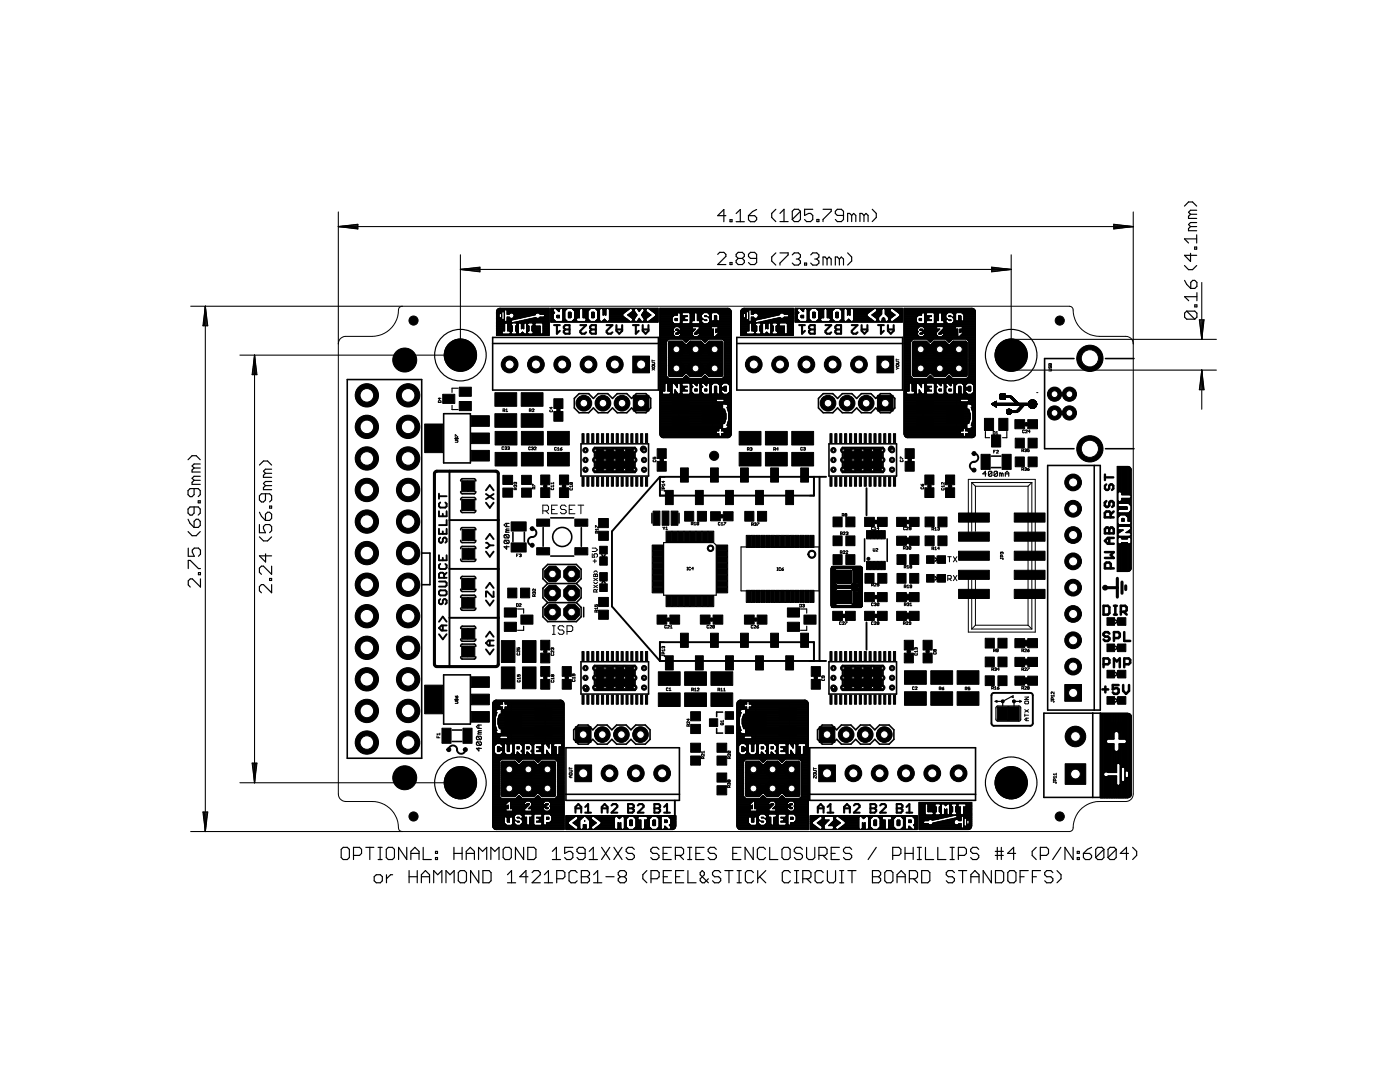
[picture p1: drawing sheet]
<svg xmlns="http://www.w3.org/2000/svg" width="279mm" height="216mm" viewBox="0 0 279 216" stroke-linecap="round" stroke-linejoin="round" font-family="sans-serif">
<g fill="#000" stroke="#000" stroke-width=".2">
<path d="M88.3 78.7h2.5v1.8h-2.5zM91.7 77.3h2.4v1.8h-2.4zM98.8 78.4h4.3v2.7h-4.3zM104 78.4h4.4v2.7h-4.4zM110.5 79.6h1.9v1.9h-1.9zM126.3 71.1h3.3v3.3h-3.3zM126.4 78.9h3.1v3.1h-3.1zM175 71.1h3.4v3.3h-3.4zM175.1 78.9h3.1v3.1h-3.1zM84.8 84.6h3.5v5.7h-3.5zM91.7 80.1h2.4v1.8h-2.4zM92.1 95.9h1.3v2.2h-1.3z"/>
<path d="M92.1 99.7h1.3v2.2h-1.3zM93.5 95.9h1.3v2.2h-1.3zM93.5 99.7h1.3v2.2h-1.3zM94 89.9h3.7v2.1h-3.7zM94 86.4h3.7v2.1h-3.7zM94 83h3.7v2.1h-3.7zM98.8 82.5h4.3v2.8h-4.3zM98.8 86.1h4.4v2.7h-4.4zM98.8 90.3h4.4v2.7h-4.4zM100.4 97.4h1.9v1.8h-1.9zM100.4 94.8h1.9v1.9h-1.9zM104 82.5h4.4v2.8h-4.4z"/>
<path d="M104.1 86.1h4.3v2.7h-4.3zM104.1 90.3h4.3v2.7h-4.3zM104.1 94.8h1.9v1.9h-1.9zM104.1 97.4h1.9v1.8h-1.9zM107.9 97.3h1.8v2h-1.8zM107.9 94.8h1.8v1.9h-1.8zM109.3 86.1h4.3v2.7h-4.3zM109.3 90.3h4.3v2.7h-4.3zM110.5 82.1h1.9v2h-1.9zM111.7 97.3h1.8v2h-1.8zM111.7 94.8h1.8v1.9h-1.8zM116.1 86.5h.5v1.8h-.5z"/>
<path d="M116.1 95.2h.5v1.8h-.5zM117.1 95.2h.4v1.8h-.4zM117.1 86.5h.4v1.8h-.4zM118.1 95.2h.4v1.8h-.4zM118.1 86.5h.4v1.8h-.4zM118.8 89.5h7.8v4.6h-7.8zM119.1 86.5h.4v1.8h-.4zM119.1 95.2h.4v1.8h-.4zM120 86.5h.5v1.8h-.5zM120 95.2h.5v1.8h-.5zM121 86.5h.5v1.8h-.5zM121 95.2h.5v1.8h-.5z"/>
<path d="M122 86.5h.4v1.8h-.4zM122 95.2h.4v1.8h-.4zM123 86.5h.4v1.8h-.4zM123 95.2h.4v1.8h-.4zM124 86.5h.4v1.8h-.4zM124 95.2h.4v1.8h-.4zM124.9 86.5h.4v1.8h-.4zM124.9 95.2h.4v1.8h-.4zM125.9 86.5h.4v1.8h-.4zM125.9 95.2h.4v1.8h-.4zM126.9 86.5h.4v1.8h-.4zM126.9 95.2h.4v1.8h-.4z"/>
<path d="M127.8 86.5h.5v1.8h-.5zM127.8 95.2h.5v1.8h-.5zM128.8 86.5h.4v1.8h-.4zM128.8 95.2h.4v1.8h-.4zM131.1 92.1h1.9v1.9h-1.9zM131.1 89.5h1.9v2h-1.9zM132.8 97.9h1.6v2.8h-1.6zM134.2 83.5h3.3v2.2h-3.3zM134.2 80h3.3v2.3h-3.3zM135.8 93.4h1.6v2.8h-1.6zM138.8 97.9h1.6v2.8h-1.6zM140.2 81.2h3.3v3.3h-3.3z"/>
<path d="M141.8 93.4h1.6v2.8h-1.6zM144.8 97.9h1.6v2.8h-1.6zM147.5 90.3h4.4v2.7h-4.4zM147.5 86.1h4.4v2.7h-4.4zM147.8 93.4h1.6v2.8h-1.6zM150.8 97.9h1.6v2.8h-1.6zM152.8 90.3h4.3v2.7h-4.3zM152.8 86.1h4.3v2.7h-4.3zM153.8 93.4h1.6v2.8h-1.6zM156.8 97.9h1.6v2.8h-1.6zM158 86.1h4.4v2.7h-4.4zM158 90.3h4.4v2.7h-4.4z"/>
<path d="M159.8 93.4h1.6v2.8h-1.6zM165.6 86.5h.5v1.8h-.5zM165.6 95.2h.5v1.8h-.5zM166.6 95.2h.4v1.8h-.4zM166.6 86.5h.4v1.8h-.4zM167.6 95.2h.4v1.8h-.4zM167.6 86.5h.4v1.8h-.4zM168.3 89.5h7.8v4.6h-7.8zM168.6 86.5h.4v1.8h-.4zM168.6 95.2h.4v1.8h-.4zM169.5 86.5h.5v1.8h-.5zM169.5 95.2h.5v1.8h-.5z"/>
<path d="M170.5 86.5h.4v1.8h-.4zM170.5 95.2h.4v1.8h-.4zM171.5 86.5h.4v1.8h-.4zM171.5 95.2h.4v1.8h-.4zM172.5 86.5h.4v1.8h-.4zM172.5 95.2h.4v1.8h-.4zM173.4 86.5h.5v1.8h-.5zM173.4 95.2h.5v1.8h-.5zM174.4 86.5h.4v1.8h-.4zM174.4 95.2h.4v1.8h-.4zM175.4 86.5h.4v1.8h-.4zM175.4 95.2h.4v1.8h-.4z"/>
<path d="M176.4 86.5h.4v1.8h-.4zM176.4 95.2h.4v1.8h-.4zM177.3 86.5h.5v1.8h-.5zM177.3 95.2h.5v1.8h-.5zM178.3 86.5h.4v1.8h-.4zM178.3 95.2h.4v1.8h-.4zM180.6 92.1h1.9v1.9h-1.9zM180.6 89.5h1.9v2h-1.9zM182.9 83.5h3.3v2.2h-3.3zM182.9 80h3.3v2.3h-3.3zM184.6 94.8h1.8v1.9h-1.8zM184.6 97.3h1.8v2h-1.8z"/>
<path d="M188.7 94.8h1.8v1.9h-1.8zM188.7 97.3h1.8v2h-1.8zM188.9 81.2h3.3v3.3h-3.3zM195.8 90.7h1.8v3h-1.8zM196.5 83.5h1.8v2.4h-1.8zM197.9 86.8h1.8v2.4h-1.8zM199.3 83.5h1.8v2.4h-1.8zM200 90.7h1.8v3h-1.8zM202.5 83.7h2v1.9h-2zM202.6 87.4h1.8v2h-1.8zM202.6 91.2h1.8v1.9h-1.8zM205.1 83.7h2v1.9h-2z"/>
<path d="M205.2 87.4h1.8v2h-1.8zM205.2 91.2h1.8v1.9h-1.8zM92.1 115.4h1.3v2.2h-1.3zM92.1 119.2h1.3v2.2h-1.3zM92.2 105.7h1.3v2.2h-1.3zM92.2 109.4h1.3v2.2h-1.3zM93.5 105.7h1.3v2.2h-1.3zM93.5 109.4h1.3v2.2h-1.3zM93.5 115.4h1.3v2.2h-1.3zM93.5 119.2h1.3v2.2h-1.3zM101.3 117.3h1.8v2h-1.8zM102 104.1h3v1.9h-3z"/>
<path d="M102 108.3h3v1.9h-3zM103.9 117.3h1.8v2h-1.8zM107.1 103.6h2.6v1.4h-2.6zM107.1 109.3h2.6v1.4h-2.6zM114.7 103.6h2.6v1.4h-2.6zM114.7 109.3h2.6v1.4h-2.6zM119.5 103.5h1.9v1.8h-1.9zM119.5 106h1.9v1.8h-1.9zM119.5 119.2h1.9v1.8h-1.9zM119.7 111.3h1.5v1.5h-1.5zM119.7 109h1.5v1.5h-1.5zM119.7 114.3h1.5v1.5h-1.5z"/>
<path d="M119.7 116.5h1.5v1.5h-1.5zM130.2 108.8h2.2v1.1h-2.2zM130.2 109.9h2.2v1.2h-2.2zM130.2 111.1h2.2v1.2h-2.2zM130.2 112.4h2.2v1.1h-2.2zM130.2 113.5h2.2v1.2h-2.2zM130.2 114.7h2.2v1.2h-2.2zM130.2 116h2.2v1.1h-2.2zM130.2 117.2h2.2v1.1h-2.2zM130.3 102h1.4v2.8h-1.4zM132.1 102h1.4v2.8h-1.4zM132.9 106h1.2v2.2h-1.2z"/>
<path d="M132.9 118.9h1.2v2.2h-1.2zM133.9 102h1.4v2.8h-1.4zM134.1 106h1.2v2.2h-1.2zM134.1 118.9h1.2v2.2h-1.2zM135.3 106h1.2v2.2h-1.2zM135.3 118.9h1.2v2.2h-1.2zM136.5 106h1.2v2.2h-1.2zM136.5 118.9h1.2v2.2h-1.2zM136.6 102h1.9v2h-1.9zM137.7 106h1.2v2.2h-1.2zM137.7 118.9h1.2v2.2h-1.2zM138.9 106h1.2v2.2h-1.2z"/>
<path d="M138.9 118.9h1.2v2.2h-1.2zM139.2 102h1.8v2h-1.8zM140.1 106h1.2v2.2h-1.2zM140.1 118.9h1.2v2.2h-1.2zM141.3 106h1.2v2.2h-1.2zM141.3 118.9h1.2v2.2h-1.2zM141.8 102.1h2v1.8h-2zM143 117.2h2.2v1.1h-2.2zM143 116h2.2v1.1h-2.2zM143 114.7h2.2v1.2h-2.2zM143 113.5h2.2v1.2h-2.2zM143 112.4h2.2v1.1h-2.2z"/>
<path d="M143 111.1h2.2v1.2h-2.2zM143 109.9h2.2v1.2h-2.2zM143 108.8h2.2v1.1h-2.2zM144.4 102.1h1.9v1.8h-1.9zM148.6 102h1.9v2h-1.9zM148.9 117.8h.9v2.4h-.9zM148.9 106.8h.9v2.4h-.9zM149.9 117.8h.8v2.4h-.8zM149.9 106.8h.8v2.4h-.8zM150.9 117.8h.8v2.4h-.8zM150.9 106.8h.8v2.4h-.8zM151.2 102h1.8v2h-1.8z"/>
<path d="M151.8 117.8h.9v2.4h-.9zM151.8 106.8h.9v2.4h-.9zM152.8 117.8h.9v2.4h-.9zM152.8 106.8h.9v2.4h-.9zM153.8 117.8h.8v2.4h-.8zM153.8 106.8h.8v2.4h-.8zM154.8 117.8h.8v2.4h-.8zM154.8 106.8h.8v2.4h-.8zM155.7 117.8h.9v2.4h-.9zM155.7 106.8h.9v2.4h-.9zM156.7 117.8h.9v2.4h-.9zM156.7 106.8h.9v2.4h-.9z"/>
<path d="M157.7 117.8h.8v2.4h-.8zM157.7 106.8h.8v2.4h-.8zM158.7 117.8h.8v2.4h-.8zM158.7 106.8h.8v2.4h-.8zM159.7 117.8h.8v2.4h-.8zM159.7 106.8h.8v2.4h-.8zM160.6 117.8h.9v2.4h-.9zM160.6 106.8h.9v2.4h-.9zM161.6 117.8h.9v2.4h-.9zM161.6 106.8h.9v2.4h-.9zM166.2 110.7h1.9v1.9h-1.9zM166.2 106.9h1.9v2h-1.9z"/>
<path d="M166.2 103.2h1.9v1.9h-1.9zM167.1 118h1.3v2.2h-1.3zM167.1 114h1.3v2.2h-1.3zM168.5 118h1.2v2.2h-1.2zM168.5 114h1.2v2.2h-1.2zM168.8 110.7h1.8v1.9h-1.8zM168.8 106.9h1.8v2h-1.8zM168.8 103.2h1.8v1.9h-1.8zM172.6 103.2h1.9v1.9h-1.9zM172.6 118.2h1.9v1.9h-1.9zM172.6 114.4h1.8v2h-1.8zM172.9 112h.8v1.7h-.8z"/>
<path d="M172.9 105.9h.8v1.6h-.8zM173.7 112h.7v1.7h-.7zM173.7 105.9h.7v1.6h-.7zM174.4 112h.8v1.7h-.8zM174.4 105.9h.8v1.6h-.8zM175.1 103.2h2v1.9h-2zM175.1 118.2h2v1.9h-2zM175.2 114.4h1.8v2h-1.8zM175.2 112h.7v1.7h-.7zM175.2 105.9h.7v1.6h-.7zM175.9 112h.8v1.7h-.8zM175.9 105.9h.8v1.6h-.8z"/>
<path d="M178.9 118.2h2v1.9h-2zM178.9 103.2h2v1.9h-2zM178.9 107h2v1.8h-2zM179 110.7h1.8v1.9h-1.8zM179 114.4h1.8v2h-1.8zM180.8 118.6h.7v1.1h-.7zM180.8 107.3h.7v1.2h-.7zM181.5 118.2h1.9v1.9h-1.9zM181.5 103.2h1.9v1.9h-1.9zM181.5 107h1.9v1.8h-1.9zM181.5 110.7h1.9v1.9h-1.9zM181.5 114.4h1.9v2h-1.9z"/>
<path d="M184.6 103.2h1.8v1.9h-1.8zM184.6 106.9h1.8v2h-1.8zM184.9 110.9h1.5v1.5h-1.5zM184.9 114.6h1.5v1.6h-1.5zM187.2 110.9h1.5v1.5h-1.5zM187.2 114.6h1.5v1.6h-1.5zM187.2 103.2h1.8v1.9h-1.8zM187.2 106.9h1.8v2h-1.8zM191.3 102.4h6.1v1.8h-6.1zM191.3 106.2h6.1v1.8h-6.1zM191.3 110h6.1v1.8h-6.1zM191.3 113.8h6.1v1.8h-6.1z"/>
<path d="M191.3 117.6h6.1v1.8h-6.1zM202.4 102.4h6.2v1.8h-6.2zM202.4 106.2h6.2v1.8h-6.2zM202.4 110h6.2v1.8h-6.2zM202.4 113.8h6.2v1.8h-6.2zM202.4 117.6h6.2v1.8h-6.2zM84.8 136.7h3.5v5.7h-3.5zM92.1 125.3h1.3v2.3h-1.3zM92.1 128.9h1.3v2.2h-1.3zM93.5 125.3h1.3v2.3h-1.3zM93.5 128.9h1.3v2.2h-1.3zM94 138.5h3.7v2.1h-3.7z"/>
<path d="M94 135h3.7v2.2h-3.7zM100.1 127.8h2.7v4.4h-2.7zM100.1 133.1h2.7v4.3h-2.7zM100.6 124.2h2.5v1.8h-2.5zM100.6 121.3h2.5v1.8h-2.5zM103.9 122.7h2.5v1.8h-2.5zM104.3 127.8h2.7v4.4h-2.7zM104.3 133.1h2.7v4.3h-2.7zM107.9 130.3h1.8v2h-1.8zM107.9 127.8h1.8v1.9h-1.8zM107.9 135.6h1.8v1.9h-1.8zM107.9 133h1.8v2h-1.8z"/>
<path d="M112.2 133h1.8v2h-1.8zM112.2 135.6h1.8v1.9h-1.8zM116.1 138.7h.5v1.8h-.5zM116.1 130h.5v1.8h-.5zM117.1 138.7h.4v1.8h-.4zM117.1 130h.4v1.8h-.4zM118.1 138.7h.4v1.8h-.4zM118.1 130h.4v1.8h-.4zM118.8 132.9h7.8v4.7h-7.8zM119.1 138.7h.4v1.8h-.4zM119.1 130h.4v1.8h-.4zM119.5 121.8h1.9v1.8h-1.9z"/>
<path d="M120 138.7h.5v1.8h-.5zM120 130h.5v1.8h-.5zM121 138.7h.5v1.8h-.5zM121 130h.5v1.8h-.5zM122 138.7h.4v1.8h-.4zM122 130h.4v1.8h-.4zM123 138.7h.4v1.8h-.4zM123 130h.4v1.8h-.4zM124 138.7h.4v1.8h-.4zM124 130h.4v1.8h-.4zM124.9 138.7h.4v1.8h-.4zM124.9 130h.4v1.8h-.4z"/>
<path d="M125.9 138.7h.4v1.8h-.4zM125.9 130h.4v1.8h-.4zM126.9 130h.4v1.8h-.4zM126.9 138.7h.4v1.8h-.4zM127.8 130h.5v1.8h-.5zM127.8 138.7h.5v1.8h-.5zM128.8 138.7h.4v1.8h-.4zM128.8 130h.4v1.8h-.4zM131.1 122.7h2v1.8h-2zM131.4 138.3h4.3v2.7h-4.3zM131.4 134h4.3v2.8h-4.3zM132.8 130.9h1.6v2.8h-1.6z"/>
<path d="M133.7 122.7h1.9v1.8h-1.9zM135.8 126.3h1.6v2.9h-1.6zM136.6 134h4.4v2.8h-4.4zM136.6 138.3h4.4v2.7h-4.4zM138.8 130.9h1.6v2.8h-1.6zM139.8 122.7h1.9v1.8h-1.9zM141.8 126.3h1.6v2.9h-1.6zM141.9 134h4.3v2.8h-4.3zM141.9 138.3h4.3v2.7h-4.3zM142.3 122.7h2v1.8h-2zM144.8 130.9h1.6v2.8h-1.6zM147.8 126.3h1.6v2.9h-1.6z"/>
<path d="M148.6 122.7h1.9v1.8h-1.9zM150.8 130.9h1.6v2.8h-1.6zM151.1 122.7h2v1.8h-2zM153.8 126.3h1.6v2.9h-1.6zM156.8 130.9h1.6v2.8h-1.6zM157.1 124.2h2.5v1.8h-2.5zM157.1 121.3h2.5v1.8h-2.5zM159.8 126.3h1.6v2.9h-1.6zM160.4 122.7h2.5v1.8h-2.5zM161.9 133h1.8v2h-1.8zM161.9 135.6h1.8v1.9h-1.8zM165.6 138.7h.5v1.8h-.5z"/>
<path d="M165.6 130h.5v1.8h-.5zM166.2 122h1.9v1.8h-1.9zM166.6 138.7h.4v1.8h-.4zM166.6 130h.4v1.8h-.4zM167.6 138.7h.4v1.8h-.4zM167.6 130h.4v1.8h-.4zM168.3 132.9h7.8v4.7h-7.8zM168.6 138.7h.4v1.8h-.4zM168.6 130h.4v1.8h-.4zM168.7 122h2v1.8h-2zM169.5 138.7h.5v1.8h-.5zM169.5 130h.5v1.8h-.5z"/>
<path d="M170.5 138.7h.4v1.8h-.4zM170.5 130h.4v1.8h-.4zM171.5 138.7h.4v1.8h-.4zM171.5 130h.4v1.8h-.4zM172.5 138.7h.4v1.8h-.4zM172.5 130h.4v1.8h-.4zM172.6 122h1.9v1.8h-1.9zM173.4 138.7h.5v1.8h-.5zM173.4 130h.5v1.8h-.5zM174.4 138.7h.4v1.8h-.4zM174.4 130h.4v1.8h-.4zM175.1 122h2v1.8h-2z"/>
<path d="M175.4 138.7h.4v1.8h-.4zM175.4 130h.4v1.8h-.4zM176.4 130h.4v1.8h-.4zM176.4 138.7h.4v1.8h-.4zM177.3 130h.5v1.8h-.5zM177.3 138.7h.5v1.8h-.5zM178.3 138.7h.4v1.8h-.4zM178.3 130h.4v1.8h-.4zM178.9 122h2v1.8h-2zM180.5 130.3h1.8v2h-1.8zM180.5 127.8h1.8v1.9h-1.8zM180.5 138h4.4v2.7h-4.4z"/>
<path d="M180.5 133.8h4.4v2.7h-4.4zM180.8 122.3h.7v1.2h-.7zM181.5 122h1.9v1.8h-1.9zM184.2 130.3h1.8v2h-1.8zM184.2 127.8h1.8v1.9h-1.8zM185.8 133.8h4.3v2.7h-4.3zM185.8 138h4.3v2.7h-4.3zM191 133.8h4.4v2.7h-4.4zM191 138h4.4v2.7h-4.4zM196.6 134.9h1.8v1.9h-1.8zM196.6 127.4h1.8v1.9h-1.8zM196.6 131.1h1.8v2h-1.8z"/>
<path d="M199.2 134.9h1.8v1.9h-1.8zM199.2 127.4h1.8v1.9h-1.8zM199.2 131.1h1.8v2h-1.8zM202.5 134.9h2v1.8h-2zM202.5 131.2h2v1.8h-2zM202.5 127.4h2v1.8h-2zM204.5 135.3h.6v1.1h-.6zM204.5 131.5h.6v1.2h-.6zM204.5 127.8h.6v1.1h-.6zM205.1 134.9h2v1.8h-2zM205.1 131.2h2v1.8h-2zM205.1 127.4h2v1.8h-2z"/>
<path d="M212.5 136.6h3.3v3.3h-3.3zM220.9 133.8h1.5v1.5h-1.5zM220.9 128.5h1.5v1.5h-1.5zM220.9 123.3h1.5v1.5h-1.5zM220.9 139h1.5v1.5h-1.5zM223.2 133.8h1.5v1.5h-1.5zM223.2 128.5h1.5v1.5h-1.5zM223.2 123.3h1.5v1.5h-1.5zM223.2 139h1.5v1.5h-1.5zM88.2 145.3h1.8v3h-1.8zM92.4 145.3h1.8v3h-1.8zM94 142h3.7v2.1h-3.7z"/>
<path d="M100.8 142.5h3.3v3.3h-3.3zM106.8 141.3h3.3v2.3h-3.3zM106.8 144.8h3.3v2.2h-3.3zM114.7 152.6h3.4v3.4h-3.4zM114.8 145h3.2v3.1h-3.2zM137.8 148.3h2v1.8h-2zM137.8 150.9h2v1.8h-2zM137.8 144.5h2v1.9h-2zM137.8 142h2v1.8h-2zM141.6 143.4h1.6v1.5h-1.6zM143.1 150.9h1.9v1.8h-1.9zM143.1 148.3h1.9v1.8h-1.9z"/>
<path d="M143.1 154.2h1.9v1.9h-1.9zM143.1 156.8h1.9v1.8h-1.9zM144.7 142h1.7v1.5h-1.7zM144.7 144.8h1.7v1.6h-1.7zM149.5 142.5h3.3v3.3h-3.3zM155.5 141.3h3.3v2.3h-3.3zM155.5 144.8h3.3v2.2h-3.3zM163.4 152.6h3.3v3.4h-3.3zM163.5 145h3.1v3.1h-3.1zM199.1 141h2v2.7h-2zM201.1 141h.2v2.8h-.2zM201.3 141h2.1v2.7h-2.1z"/>
<path d="M212.6 152.4h4.1v4.1h-4.1zM220.9 144.3h1.5v1.5h-1.5zM223.2 144.3h1.5v1.5h-1.5z"/>
<circle cx="135" cy="69.7" r="1.6"/>
<circle cx="135" cy="73.5" r="1.6"/>
<circle cx="138.8" cy="73.5" r="1.6"/>
<circle cx="138.8" cy="69.7" r="1.6"/>
<circle cx="142.6" cy="73.5" r="1.6"/>
<circle cx="142.6" cy="69.7" r="1.6"/>
<circle cx="183.7" cy="69.7" r="1.6"/>
<circle cx="183.7" cy="73.5" r="1.6"/>
<circle cx="187.6" cy="73.5" r="1.6"/>
<circle cx="187.6" cy="69.7" r="1.6"/>
<circle cx="191.4" cy="69.7" r="1.6"/>
<circle cx="191.4" cy="73.5" r="1.6"/>
<circle cx="110.3" cy="118.3" r="1.7"/>
<circle cx="110.3" cy="114.5" r="1.7"/>
<circle cx="114.1" cy="114.5" r="1.7"/>
<circle cx="114.1" cy="118.3" r="1.7"/>
<circle cx="110.3" cy="122.1" r="1.7"/>
<circle cx="114.1" cy="122.1" r="1.7"/>
<circle cx="101.6" cy="153.5" r="1.6"/>
<circle cx="101.6" cy="157.3" r="1.6"/>
<circle cx="105.5" cy="153.5" r="1.6"/>
<circle cx="105.5" cy="157.3" r="1.6"/>
<circle cx="109.3" cy="153.5" r="1.6"/>
<circle cx="109.3" cy="157.3" r="1.6"/>
<circle cx="150.4" cy="157.3" r="1.6"/>
<circle cx="150.4" cy="153.5" r="1.6"/>
<circle cx="154.2" cy="153.5" r="1.6"/>
<circle cx="154.2" cy="157.3" r="1.6"/>
<circle cx="158" cy="157.3" r="1.6"/>
<circle cx="158" cy="153.5" r="1.6"/>
</g>
<g fill="#000" stroke="#000" stroke-width=".2">
<path d="M128 89.2a.61 .61 0 0 1 .9 .1 .61 .61 0 0 1-.4 .9 .61 .61 0 0 1-.7-.6h.3a.3 .3 0 0 1 .4-.3 .3 .3 0 0 1 .1 .5 .3 .3 0 0 1-.5-.1v-.1h-.3z" fill-rule="evenodd"/>
<path d="M177.5 89.2a.61 .61 0 0 1 .9 .1 .61 .61 0 0 1-.4 .9 .61 .61 0 0 1-.7-.6h.3a.3 .3 0 0 1 .4-.3 .3 .3 0 0 1 .1 .5 .3 .3 0 0 1-.5-.1v-.1h-.3z" fill-rule="evenodd"/>
<path d="M194.1 93.6a.4 .4 0 0 1 .6-.1 .4 .4 0 0 1-.2 .7 .4 .4 0 0 1-.5-.4h.4h-.4z" fill-rule="evenodd"/>
<path d="M194.1 90.3a.4 .4 0 0 1 .6-.1 .4 .4 0 0 1-.2 .7 .4 .4 0 0 1-.5-.4h.4h-.4z" fill-rule="evenodd"/>
<path d="M105.9 108.6a.4 .4 0 0 1 .6-.1 .4 .4 0 0 1 0 .6 .4 .4 0 0 1-.6-.1l-.1-.2h.4h-.4z" fill-rule="evenodd"/>
<path d="M105.9 105.3a.4 .4 0 0 1 .6-.1 .4 .4 0 0 1 0 .6 .4 .4 0 0 1-.6-.1l-.1-.2h.4h-.4z" fill-rule="evenodd"/>
<path d="M141.4 108.9a.65 .65 0 0 1 1 .2 .65 .65 0 0 1-.4 .9 .65 .65 0 0 1-.8-.6h.2a.43 .43 0 0 1 .5-.4 .43 .43 0 0 1 .2 .7 .43 .43 0 0 1-.7-.1v-.2h-.2z" fill-rule="evenodd"/>
<path d="M161.4 110.1a.8 .8 0 0 1 1.3 0 .8 .8 0 0 1-.4 1.3 .8 .8 0 0 1-1.1-.8h.2a.57 .57 0 0 1 .8-.6 .57 .57 0 0 1 .2 1 .57 .57 0 0 1-.9-.2l-.1-.2h-.2z" fill-rule="evenodd"/>
<path d="M116.6 137a.6 .6 0 0 1 .9 .1 .6 .6 0 0 1-.4 .9 .6 .6 0 0 1-.7-.6h.3a.3 .3 0 0 1 .4-.3 .3 .3 0 0 1 .1 .5 .3 .3 0 0 1-.5 0v-.2h-.3z" fill-rule="evenodd"/>
<path d="M166.1 137a.6 .6 0 0 1 .9 .1 .6 .6 0 0 1-.4 .9 .6 .6 0 0 1-.7-.6h.3a.3 .3 0 0 1 .4-.3 .3 .3 0 0 1 .1 .5 .3 .3 0 0 1-.5 0v-.2h-.3z" fill-rule="evenodd"/>
<path d="M199.9 139.8l.1-.1 .4 .1v.3l-.2 .1-.3-.1-.1-.1h.4h-.4z" fill-rule="evenodd"/>
<path d="M202.1 139.8l.2-.1 .3 .1v.3l-.1 .1-.4-.1v-.1h.3h-.3z" fill-rule="evenodd"/>
<path d="M89.2 149.4a.4 .4 0 0 1 .6-.1 .4 .4 0 0 1 0 .6 .41 .41 0 0 1-.4 0 .41 .41 0 0 1-.2-.3h.4h-.4z" fill-rule="evenodd"/>
<path d="M92.5 149.4a.41 .41 0 0 1 .5-.2 .41 .41 0 0 1 .3 .5 .41 .41 0 0 1-.5 .3 .41 .41 0 0 1-.3-.4h.4h-.4z" fill-rule="evenodd"/>
<circle cx="73.2" cy="78.9" r="2.33"/>
<circle cx="80.8" cy="71.8" r="2.39"/>
<circle cx="81.4" cy="78.9" r="2.33"/>
<circle cx="82.5" cy="64" r=".91"/>
<circle cx="91.9" cy="70.9" r="3.2"/>
<circle cx="101.7" cy="72.7" r="1.67"/>
<circle cx="107" cy="72.7" r="1.67"/>
<circle cx="112.2" cy="72.7" r="1.67"/>
<circle cx="117.5" cy="72.7" r="1.67"/>
<circle cx="122.7" cy="72.7" r="1.67"/>
<circle cx="150.4" cy="72.7" r="1.67"/>
<circle cx="155.7" cy="72.7" r="1.67"/>
<circle cx="160.9" cy="72.7" r="1.67"/>
<circle cx="166.2" cy="72.7" r="1.67"/>
<circle cx="171.4" cy="72.7" r="1.67"/>
<circle cx="201.8" cy="70.9" r="3.2"/>
<circle cx="210.5" cy="78.7" r="1.42"/>
<circle cx="211.5" cy="64" r=".91"/>
<circle cx="213.4" cy="78.7" r="1.42"/>
<circle cx="217.5" cy="71.5" r="2.62"/>
<circle cx="73.2" cy="97.8" r="2.33"/>
<circle cx="73.2" cy="91.5" r="2.33"/>
<circle cx="73.2" cy="85.2" r="2.33"/>
<circle cx="81.4" cy="91.5" r="2.33"/>
<circle cx="81.4" cy="97.8" r="2.33"/>
<circle cx="81.4" cy="85.2" r="2.33"/>
<circle cx="116.5" cy="80.5" r="1.57"/>
<circle cx="120.3" cy="80.5" r="1.57"/>
<circle cx="122.7" cy="91.8" r=".53"/>
<circle cx="124.1" cy="80.5" r="1.57"/>
<circle cx="142.5" cy="91" r=".91"/>
<circle cx="165.2" cy="80.5" r="1.57"/>
<circle cx="169.1" cy="80.5" r="1.57"/>
<circle cx="172.9" cy="80.5" r="1.57"/>
<circle cx="210.5" cy="82.4" r="1.42"/>
<circle cx="213.4" cy="82.4" r="1.42"/>
<circle cx="214.2" cy="96.3" r="1.67"/>
<circle cx="217.5" cy="89.6" r="2.62"/>
<circle cx="73.2" cy="104.1" r="2.33"/>
<circle cx="73.2" cy="110.4" r="2.33"/>
<circle cx="73.2" cy="116.7" r="2.33"/>
<circle cx="81.4" cy="104.1" r="2.33"/>
<circle cx="81.4" cy="110.4" r="2.33"/>
<circle cx="81.4" cy="116.7" r="2.33"/>
<circle cx="173.3" cy="111.5" r=".3"/>
<circle cx="214.2" cy="101.5" r="1.67"/>
<circle cx="214.2" cy="112" r="1.67"/>
<circle cx="214.2" cy="106.8" r="1.67"/>
<circle cx="214.2" cy="117.3" r="1.67"/>
<circle cx="220.5" cy="117.3" r=".49"/>
<circle cx="73.2" cy="129.3" r="2.33"/>
<circle cx="73.2" cy="123" r="2.33"/>
<circle cx="73.2" cy="135.6" r="2.33"/>
<circle cx="81.4" cy="129.3" r="2.33"/>
<circle cx="81.4" cy="123" r="2.33"/>
<circle cx="81.4" cy="135.6" r="2.33"/>
<circle cx="214.2" cy="122.5" r="1.67"/>
<circle cx="214.2" cy="127.8" r="1.67"/>
<circle cx="214.2" cy="133" r="1.67"/>
<circle cx="73.2" cy="141.9" r="2.33"/>
<circle cx="73.2" cy="148.2" r="2.33"/>
<circle cx="80.8" cy="155.2" r="2.39"/>
<circle cx="81.4" cy="148.2" r="2.33"/>
<circle cx="81.4" cy="141.9" r="2.33"/>
<circle cx="91.9" cy="156.2" r="3.2"/>
<circle cx="120.2" cy="146.6" r="1.57"/>
<circle cx="121.6" cy="154.3" r="1.67"/>
<circle cx="124" cy="146.6" r="1.57"/>
<circle cx="126.9" cy="154.3" r="1.67"/>
<circle cx="127.8" cy="146.6" r="1.57"/>
<circle cx="132.1" cy="154.3" r="1.67"/>
<circle cx="168.9" cy="146.6" r="1.57"/>
<circle cx="170.3" cy="154.3" r="1.67"/>
<circle cx="172.7" cy="146.6" r="1.57"/>
<circle cx="175.6" cy="154.3" r="1.67"/>
<circle cx="176.5" cy="146.6" r="1.57"/>
<circle cx="180.8" cy="154.3" r="1.67"/>
<circle cx="186.1" cy="154.3" r="1.67"/>
<circle cx="191.3" cy="154.3" r="1.67"/>
<circle cx="201.8" cy="156.2" r="3.2"/>
<circle cx="214.6" cy="147" r="2.05"/>
<circle cx="82.5" cy="162.9" r=".91"/>
<circle cx="211.5" cy="162.9" r=".91"/>
</g>
<g fill="none" stroke="#000" stroke-width=".38">
<path d="M87.6 98.5v1M87.6 99h1.5M89.7 94v39M97 98.6l1.5 1M97 97.8l.7-1 .8 1M98.5 98.6l-1.5 1M131.7 95.1l-9.6 10.9v15l9.6 10.9M131.7 95.1h33.2M131.7 95.1v3.8h30.7v-3.8M163.6 95.1v36.8M172.9 97.4v5.4M194.2 90.5a.84 .84 0 0 1 1 .8 .84 .84 0 0 1-1 .9"/>
<path d="M194.5 92.2a.84 .84 0 0 0-1 .8 .84 .84 0 0 0 1 .8M87.6 102v1h1.5v-1M87.6 105.5v1h1.5v-1M87.6 110.8v1h1.5v-1M87.6 118l.3-.2h1l.2 .2v.6l-.2 .2h-1l-.3-.2zM87.6 116h1.3l.2 .3v.5l-.2 .3h-1.3M87.9 107.3l-.3 .2v.5l.3 .3h.2l.3-.3v-.5l.2-.2h.3l.2 .2v.5l-.2 .3M87.9 119.5l-.3 .3v.5l.3 .3h.2l.3-.3v-.5l.2-.3h.3l.2 .3v.5l-.2 .3M87.9 100.3l-.3 .2v.5l.3 .3h1l.2-.3v-.5l-.2-.2M87.9 112.5l-.3 .3v.5l.3 .2h1l.2-.2v-.5l-.2-.3M88.4 102.5v.5M88.4 106v.5"/>
<path d="M88.4 111.3v.5M88.6 115.3v-.8l-.2-.2h-.5l-.3 .2v.8h1.5M89.1 103.8v1h-1.5M89.1 114.3l-.5 .5M89.7 103.8h9.7M89.7 113.5h9.7M97 100.3l.7 1 .8-1M97 110.1l.7 1 .8-1M97 108.3h.2l.5 .5M97 107.6l.7-1 .8 1M97 119.8l.7 1 .8-1M97 117.3l.7-1 .8 1"/>
<path d="M97.7 108.8l-.5 .5h-.2M97.7 108.8h.8M98.5 118v1.1h-.2l-1.1-1.1h-.2v1.1M106.1 105.5a.84 .84 0 0 1 1 .8 .84 .84 0 0 1-1 .8M106.4 107.1a.84 .84 0 0 0-1 .9 .84 .84 0 0 0 1 .8M87.6 126.6l.8 1 .7-1M87.6 124.1l.8-1.1 .7 1.1M88.4 124.8v1M89.1 124.8h-1l-.5 .5 .5 .5h1M89.7 123.3h9.7M97 129.6l.7 1 .8-1M97 127.1l.7-1.1 .8 1.1"/>
<path d="M97.7 127.8v1M98.5 127.8h-1l-.5 .5 .5 .5h1M131.7 131.9h33.2M131.7 131.9v-3.8h30.7v3.8M172.9 124.2v5.4M198 138.4l.3-.1h7.3l.4 .1 .1 .3v5.6l-.1 .4-.4 .1h-7.3l-.3-.1-.1-.4v-5.6zM89.6 149.7a.83 .83 0 0 1 .8-1 .83 .83 0 0 1 .8 1M91.2 149.4a.84 .84 0 0 0 .8 1 .84 .84 0 0 0 .9-1M134.7 159.7v3"/>
</g>
<path d="M86.8 94.2l.4-.2h11.8l.4 .3v38.2l-.2 .5h-12l-.5-.3v-38.2zM220.6 117.3h2.4M223 115.4v3.7M223.9 116.1v2.3M224.7 116.9v.7" fill="none" stroke="#000" stroke-width=".61"/>
<g fill="none" stroke="#000" stroke-width=".2">
<path d="M87.6 80h.3l.1 .3h-.5zM87.7 79.4v.4l-.2-.3h.5M99.1 63.5h1M99.1 63h.5M99.1 63.2h.5M99.1 66.4h1.1M99.1 66h1.6M99.1 65.7h1.6M99.1 65.9h1.6M99.1 65.2h1.6M99.1 64.6h1.6M99.1 62.4h1"/>
<path d="M99.1 64.1h1.6M99.1 63.7h1.1M99.1 62.9h.5M99.1 66.2h1.1M99.1 65.5h1.6M99.1 62.1h1.6M99.1 62.2h1.6M99.1 62.3h1.1M99.1 62.3h1M99.1 62.5h1M99.1 62.5h.6M99.1 62.6h.5"/>
<path d="M99.1 62.7h.5M99.1 62.8h.5M99.1 63.1h.5M99.1 63.3h.5M99.1 63.4h.9M99.1 63.6h1M99.1 63.8h1.1M99.1 63.9h1.6M99.1 64h1.6M99.1 64.2h1.7M99.1 64.2h2.9M99.1 64.3h3"/>
<path d="M99.1 64.4h3.1M99.1 64.5h10.5M99.1 64.5h1.7M99.1 64.7h1.6M99.1 64.8h1.6M99.1 64.9h1.6M99.1 65h1.6M99.1 65.1h1.6M99.1 65.3h1.6M99.1 65.4h1.6M99.1 65.6h1.6M99.1 65.8h1.6"/>
<path d="M99.1 66.1h1.2M99.1 66.3h1.1M99.1 66.5h1.1M99.1 66.6h1.2M99.1 66.7h10.5M99.1 66.8h10.5M99.1 62h1.6M99.2 61.9h1.6M99.2 61.8h10.4M99.3 61.7h10.3M99.4 61.6h10.2M99.5 61.6l10.1-.1v5.4h-10.5v-4.7l.1-.4"/>
<path d="M99.5 61.6h10.1M99.5 61.6l-.3 .2M99.6 62.7v.6M99.6 63.3l.1 .1M99.6 62.6l.3-.1 .2 .2M99.6 62.6v.1M99.9 62.5h.2M100 63.4h.1M100 62.6h.1M100.1 63.3h.1M100.1 63.3l-.1 .1M100.1 63h.1"/>
<path d="M100.1 63.2h.1M100.1 62.9h.1M100.1 62.7h.1M100.1 62.8h.1M100.1 63.1h.1M100.1 62.7v.6M100.1 62.3l.1 1.4M100.2 63.7v.1M100.2 66.2v.3M100.2 66.5l.2 .2M100.3 62.2h.1M100.3 62.2l-.2 .1"/>
<path d="M100.4 66.1l-.2 .1M100.5 62.2l.1 .1M100.5 63.8h.2M100.6 62.3h.1M100.6 63.7h.1M100.6 63.5h.1M100.6 63h.1M100.6 63.2h.1M100.6 62.3v1.4l-.1 .1h-.3M100.6 62.4h.1M100.6 62.9h.1M100.6 62.5h.1"/>
<path d="M100.6 62.6h.1M100.6 62.7h.1M100.6 62.8h.1M100.6 63.1h.1M100.6 63.3h.1M100.6 63.4h.1M100.6 63.6h.1M100.7 64v.1M100.7 64.6v1.5h-1.6M100.7 64.1l.1 .1M100.9 61.8l-.2 .1v2.1M100.9 64.5l-.2 .1"/>
<path d="M101.1 61.8v.1M101.1 64.2h.9M101.1 61.9h8.5M101.1 61.9l.1 .8h.4l.5-.3 .4 .2 .1 .4M101.2 64.5h.1M101.2 64.1h.8M101.2 63.5h2.4M101.2 64.5l.8 .1M101.2 62.4h8.4M101.2 63.7h1.7M101.2 62h8.4M101.2 62.1h8.4"/>
<path d="M101.2 62.2h8.4M101.2 62.3h8.4M101.2 62.5h.7M101.2 62.5h.5M101.2 62.6h.5M101.2 63.3h.4M101.2 63.4h.5M101.2 63.5h.7M101.2 63.6h2.1M101.2 63.8h1.4M101.2 63.9h1M101.2 63.9h.9"/>
<path d="M101.2 64h.8M101.2 64.5h.9M101.2 64l-.2 .2h-.2M101.3 66h1M101.3 65.7h1M101.3 65.9h1M101.3 65.2h1M101.3 65.5h1M101.3 64.7h.7M101.3 64.8h.7M101.3 64.9h.7M101.3 65h.8"/>
<path d="M101.3 64.6v1.5h1v-1h-1M101.3 65.3h1M101.3 65.4h1M101.3 65.6h1M101.3 65.8h1M101.7 63.4l-.1-.2h-.4v.8M101.7 66.1h.1M101.7 63.4l.4 .2 .4-.2M101.7 66.1h.4M101.7 66.6h.4M101.7 66.6v.1M101.7 66.1l.1 .1"/>
<path d="M101.8 66.5h.2M101.8 66.2h.2M101.8 66.2h.1M101.9 66.4h.1M101.9 66.3h.1M101.9 66.5l-.2 .1M101.9 66.2v.3M102 64.1v.1M102 64.2v.1M102 64.6v.3M102 66.2v.3M102 66.5h.1"/>
<path d="M102 66.5l.1 .1M102 64.9l.2 .2M102.1 63.9l-.1 .2M102.1 64.5l-.1 .1M102.1 66.6l.1 .1M102.2 62.5h5M102.2 66.1l-.2 .1M102.2 64.5h-.1M102.3 63.5h1.6M102.3 64.4h7.3M102.4 62.5h4.6M102.5 63.4h1.8"/>
<path d="M102.5 62.6h4.4M102.5 63.3h2.1M102.5 63.2h2.5M102.5 62.7h4.4M102.6 62.8h4.2M102.6 63.2h2.7M102.6 63.2l-.1 .2M102.6 62.9h4.1M102.6 63.1h3M102.6 62.9h3.7M102.6 64.3h7M102.6 63h3.4"/>
<path d="M102.6 63v.2M102.9 66h.5M102.9 65.7h.5M102.9 65.9h.5M102.9 65.2h.5M102.9 65.5h.5M102.9 65.3h.5M102.9 65.4h.5M102.9 65.6h.5M102.9 65.8h.5M103 64.2h6.6M103 66.1h.1"/>
<path d="M103 64.5h.1M103 65h.4M103.1 64.5l.4 .1M103.1 64.5h.4M103.1 66.1h.3M103.1 66.6h.5M103.1 66.6l-.1 .1M103.1 66.1v.1M103.1 64.9h.3M103.1 66.5h.4M103.1 66.2h.3M103.1 66.2v.4"/>
<path d="M103.2 66.4h.2M103.2 64.7h.2M103.2 64.8h.2M103.2 66.3h.2M103.2 64.6v.3l-.2 .2M103.3 64.2h6.3M103.4 65.1h-.5v1h.5M103.6 64.5l-.2 .1v1.9l.2 .2M103.7 64.1h5.9M103.9 64.5h.1M103.9 63.5l-1.8 .4M103.9 66.6h.7"/>
<path d="M103.9 66.6v.1M104 64.5l.5 .1M104 64.5h.6M104 64h5.6M104 66.5h.5M104 66.5l-.1 .1M104.1 65.2h.4M104.1 65.5h.4M104.1 64.7h.4M104.1 64.8h.4M104.1 64.9h.4M104.1 65h.4"/>
<path d="M104.1 65.1h.4M104.1 65.3h.4M104.1 65.4h.4M104.1 65.6h.1M104.1 64.6v1M104.1 66.4h.4M104.1 66.4l.2-.1 .4 .4M104.1 66.4l-.1 .1M104.2 65.5l-.1 .1M104.2 66.4h.2M104.2 66.3h.1M104.3 63.9h5.3"/>
<path d="M104.4 65.5h.1M104.5 64.6v1l-.1-.1M104.7 63.9h4.9M104.7 64.5l-.2 .1M105 64.5h.1M105 63.8h4.6M105 66.6h.4M105 66.6l-.1 .1M105 64.5h.4M105 64.5l.1 .1M105.1 66.5h.2M105.1 66.5l-.1 .1"/>
<path d="M105.1 66.4h.2M105.1 66h.5M105.1 65.7h.5M105.1 65.9h.5M105.1 65.2h.5M105.1 66.2h.2M105.1 65.5h.5M105.1 64.7h.2M105.1 64.8h.2M105.1 64.9h.2M105.1 65h.3M105.1 65.1h.5v1h-.5"/>
<path d="M105.1 65.3h.5M105.1 65.4h.5M105.1 65.6h.5M105.1 65.8h.5M105.1 66.1h.3M105.1 66.3h.2M105.1 64.6v1.9M105.3 64.6v.3l.2 .2M105.3 66.2v.3M105.3 66.5l.1 .1M105.4 63.7h4.2M105.4 64.5l-.3 .1"/>
<path d="M105.4 66.1l-.1 .1M105.4 66.6l.1 .1M105.5 66.1h-.1M105.5 64.5h-.1M105.7 63.6h3.9M105.7 63.6l-3.5 .8-.2-.1M106 63.5h3.6M106.2 66h1.6M106.2 65.7h1.6M106.2 65.9h1.6M106.2 65.2h1.6M106.2 65.5h1.6"/>
<path d="M106.2 65.3h1.6M106.2 65.4h1.6M106.2 65.6h1.6M106.2 65.8h1.6M106.3 66.1l.1 .1M106.3 64.5l.1 .1M106.3 65h.5M106.3 66.6h1.6M106.3 64.5h.5M106.3 66.1h1.5M106.4 63.5h.7M106.4 64.9h.4"/>
<path d="M106.4 66.5h1.4M106.4 66.4h1.4M106.4 64.6h.3M106.4 66.2h1.4M106.4 64.7h.3M106.4 64.8h.3M106.4 66.3h1.4M106.4 66.5l-.1 .2M106.4 64.6l-.1 .5M106.4 66.2v.3M106.7 63.4h.2M106.7 64.6l.1 .3"/>
<path d="M106.8 64.9v.1M106.8 64.5l-.1 .1M106.8 65l.1 .1M106.9 63.4l-1.2 .2M106.9 63.4l.4 .2 .4-.2M106.9 64.5h-.1M107.5 62.5h2.1M107.5 63.5h2.1M107.6 62.5h2M107.7 63.4h1.9M107.7 62.6h1.9M107.8 63.3h1.8"/>
<path d="M107.8 66.1h-1.6v-1h1.6v1.4M107.8 66.5l.1 .1M107.9 66.6l.1 .1M108.2 64.5h.1M108.3 66.6h1.3M108.3 66.6l-.1 .1M108.3 64.5l1.3 .1M108.3 64.5h1.3M108.4 66.5h1.2M108.4 66.5l-.1 .1M108.4 66.4h1.2M108.4 66h1.2"/>
<path d="M108.4 65.7h1.2M108.4 65.9h1.2M108.4 65.2h1.2M108.4 66.2h1.2M108.4 65.5h1.2M108.4 64.7h1.2M108.4 64.8h1.2M108.4 64.9h1.2M108.4 65h1.2M108.4 65.1h1.2M108.4 65.3h1.2M108.4 65.4h1.2"/>
<path d="M108.4 65.6h1.2M108.4 65.8h1.2M108.4 66.1h1.2M108.4 66.3h1.2M108.4 64.6v1.9M108.6 63.2v.1M108.6 62.7l.1 .2M108.6 62.8h1M108.6 63.2h1M108.7 62.9h.9M108.7 62.9v.2M108.7 63h.9"/>
<path d="M108.7 63.1h.9M108.7 63.1l-.1 .1M109.6 63.2h-1.8l-.1 .2M109.6 62.7h-1.8l-.5-.3-.4 .2-.1 .2-2.9 .7M109.9 63.5h.5M109.9 63h.5M109.9 63.2h.5M109.9 62.4h.8M109.9 64.1h.9M109.9 63.7h.6M109.9 62.9h.5M109.9 61.5h21.4v2.8h-21.4z"/>
<path d="M109.9 61.6h15.9M109.9 61.6h.6M109.9 61.7h.5M109.9 61.8h.5M109.9 61.9h.5M109.9 62h.5M109.9 62.1h.5M109.9 62.2h.6M109.9 62.3h.7M109.9 62.3h.8M109.9 62.5h.7M109.9 62.5h.6"/>
<path d="M109.9 62.6h.5M109.9 62.7h.5M109.9 62.8h.5M109.9 63.1h.5M109.9 63.3h.5M109.9 63.4h.5M109.9 63.6h.5M109.9 63.8h.7M109.9 63.9h.7M109.9 63.9h.8M109.9 64h.9M109.9 64.2h15.9"/>
<path d="M109.9 64.2h21.4M110.4 61.8v.3l.3 .3M110.4 62.7v.9M110.4 63.6h.1M110.4 63.6l.1 .1M110.4 61.7v.1M110.5 63.7l.1 .1M110.5 61.6l-.1 .1M110.5 62.5l-.1 .2M110.6 63.8v.1M110.6 61.6h.1M110.6 61.6h-.1"/>
<path d="M110.6 62.5h-.1M110.6 63.9h.1M110.7 62.4l-.1 .1M110.7 63.9l.1 .1M110.8 64v.1M110.9 61.6h.1M111 61.6h.8M111 61.6l.1 .1M111.1 61.7h.6M111.1 61.7v.1M111.1 63h.5M111.1 63.2h.5"/>
<path d="M111.1 63.1h.5M111.1 63.3h.5M111.1 63v.3M111.1 61.8h.5M111.1 61.8l.1 .1M111.2 62.9h.4v.5l-.5-.1M111.2 62.9l-.1 .1M111.2 62.9h.1M111.2 61.9h.4M111.2 61.9l.1 .1M111.3 62h.3M111.3 62h.1"/>
<path d="M111.4 62h.2M111.4 62v.1M111.4 62.1h.2M111.4 62.1l.1 .1M111.5 62.2h.1M111.6 61.8v.4h-.1M111.8 61.6l-.2 .2M111.8 61.6h.1M112.1 61.6h.1M112.2 61.6h.1M112.2 64.1h1M112.2 61.6h.9"/>
<path d="M112.2 61.6l.1 .1M112.3 64h.8M112.3 61.7h.8M112.3 61.7l.1 .1M112.4 63.5h.3M112.4 63h.3M112.4 63.2h.3M112.4 62.4h.3M112.4 63.7h.4M112.4 62.9h.3M112.4 61.8h.6M112.4 61.9h.5"/>
<path d="M112.4 62h.4M112.4 62.1h.3M112.4 62.2h.3M112.4 62.3h.3M112.4 62.5h.3M112.4 62.6h.3M112.4 62.7h.3M112.4 62.8h.3M112.4 63.1h.3M112.4 63.3h.3M112.4 63.4h.3M112.4 63.6h.3"/>
<path d="M112.4 63.8h.5M112.4 63.9h.5M112.4 61.8v2.1M112.7 63.6l.5 .5h1M112.8 62l-.1 1.6M112.8 62h.1M112.9 61.9l-.1 .1M113 61.8l-.1 .1M113 63.9h-.6l-.3 .2h-1.3M113.1 61.7l-.1 .1M113.1 61.6v.1M113.2 61.6h.1"/>
<path d="M113.2 61.6h-.1M113.4 63h.6M113.4 63.2h.6M113.4 62.4h.6M113.4 62.9h.6M113.4 62.5h.6M113.4 62.6h.6M113.4 62.7h.6M113.4 62.8h.6M113.4 63.1h.6M113.4 63.3h.6M113.4 63.3l.1 .1"/>
<path d="M113.5 62.3h.4M113.5 63.4h.4M113.5 63.4h.1M113.9 63.4h.1M113.9 62.3l-.5 .1v.9M113.9 62.3l.1 1M114 63.3l-.1 .1M114.2 61.6l.5 .5v1.5M114.2 64.1h1M114.2 61.6h1.6M114.3 64h.8M114.3 64l-.1 .1"/>
<path d="M114.3 61.7h1.4M114.4 63.9l.7 .1M114.4 63.9l-.1 .1M114.4 61.8h1.2M114.4 63.9h.6M114.4 63.9h.1M114.5 61.9h1.1M114.5 63.8h.5M114.5 63.8l-.1 .1M114.6 62h1M114.6 63.7h.4M114.6 63.7l-.1 .1"/>
<path d="M114.7 63.5h.4M114.7 63h.9M114.7 63.2h.9M114.7 62.4h.9M114.7 62.9h.9M114.7 62.1h.9M114.7 62.2h.9M114.7 62.3h.9M114.7 62.5h.9M114.7 62.6h.9M114.7 62.7h.9M114.7 62.8h.9"/>
<path d="M114.7 63.1h.9M114.7 63.3h.9M114.7 63.5h.5M114.7 63.6h.3M114.7 63.6l-.1 .1M114.7 63.6h.1M115.1 64l.1 .1M115.2 64.1h1.6M115.2 63.4l-.2 .2v.3M115.6 61.8v1.6h-.9M115.8 61.6l-.2 .2M116.2 61.6h.1"/>
<path d="M116.2 61.6h1.6M116.2 61.6l.1 .1M116.3 61.7h1.4M116.3 61.7l.1 .1M116.4 63h.9M116.4 63.2h.9M116.4 62.4h.9M116.4 62.9h.9M116.4 61.8h1.2M116.4 61.9h1.1M116.4 62h1.1M116.4 62h1"/>
<path d="M116.4 62.1h.9M116.4 62.2h.9M116.4 62.3h.9M116.4 62.5h.9M116.4 62.6h.9M116.4 62.7h.9M116.4 62.8h.9M116.4 63.1h.9M116.4 63.3h.9M116.4 61.8v1.6h.9M116.8 63.4l.2 .2M116.8 63.5h.5"/>
<path d="M116.8 64.1h1M116.9 63.5h.4M116.9 64h.8M116.9 64l-.1 .1M117 63.7h.4M117 63.6h.3M117 63.8h.5M117 63.9h.6M117 63.6v.3M117.3 63.6h.1M117.3 63.6l.1 .1M117.4 62l-.1 1.6"/>
<path d="M117.4 63.7l.1 .1M117.5 62h-.1M117.5 63.8l.1 .1M117.5 61.9v.1M117.6 63.9h.1M117.6 63.9l-.7 .1M117.6 63.9l.1 .1M117.7 64l.1 .1M117.8 61.6l-.3 .3M117.9 61.6h.1M117.9 61.6h-.1M118.1 63h.5"/>
<path d="M118.1 63.2h.5M118.1 62.4h.5M118.1 62.9h.5M118.1 62.5h.5M118.1 62.6h.5M118.1 62.7h.5M118.1 62.8h.5M118.1 63.1h.5M118.1 63.3h.5M118.1 62.3h.4M118.1 62.3v1M118.5 62.3l.1 1"/>
<path d="M118.8 61.6l.5 .5v1.5M118.9 64.1h.9M118.9 61.6h.9M118.9 64h.8M119 61.7h.7M119 63.9l.7 .1M119 63.9l-.2 .2h-1M119 61.8h.7M119.1 63.9h.6M119.1 63.9h-.1M119.1 61.9h.6M119.1 63.8h.6"/>
<path d="M119.1 63.8v.1M119.2 62h.5M119.2 63.7h.5M119.3 62h.4M119.3 63.5h.4M119.3 63h.4M119.3 63.2h.4M119.3 62.4h.4M119.3 62.9h.4M119.3 62.1h.4M119.3 62.2h.4M119.3 62.3h.4"/>
<path d="M119.3 62.5h.4M119.3 62.6h.4M119.3 62.7h.4M119.3 62.8h.4M119.3 63.1h.4M119.3 63.3h.4M119.3 63.4h.4M119.3 63.6h.4M119.3 63.6l-.2 .2M119.3 63.6h.1M119.7 61.8v2.1M119.7 64l.1 .1"/>
<path d="M119.9 61.6l-.2 .2M120.2 61.6l.2 .2M120.2 64.1h.9M120.2 61.6h.8M120.3 64h.7M120.3 61.7h.6M120.4 62.4h.5M120.4 61.8h.5M120.4 61.9h.5M120.4 62h.5M120.4 62.1h.5M120.4 62.2h.5"/>
<path d="M120.4 62.3h.5M120.4 62.5h.5M120.4 62.6h.5M120.4 62.7h.5M120.4 62.8h.5M120.4 62.9h.1M120.4 61.8v1.1h.4M120.5 63.9h.3M120.5 63.8h.2M120.6 63.7h.1M120.7 63.7l-.5 .4h-.4M120.7 63.7v.1"/>
<path d="M120.7 63.8l.4 .3h.3l.2-.2h3.9M120.8 62.9h.1M120.9 63.9h-.5M120.9 61.8l-.1 1.1M120.9 61.7v.1M121 61.6l-.1 .1M121.1 61.6h-.1M121.4 61.6l.2 .2M121.5 64.1h4.2M121.5 61.6h4.1M121.5 64h4.1M121.6 61.7h3.9"/>
<path d="M121.6 63.5h3.4M121.6 63h2.7M121.6 63.2h2.8M121.6 62.4h3M121.6 63.2h3M121.6 63.7h3.6M121.6 62.9h2.7M121.6 61.8h3.9M121.6 61.9h3.7M121.6 62h3.6M121.6 62h3.5M121.6 62.1h3.4"/>
<path d="M121.6 62.2h3.3M121.6 62.3h3.2M121.6 62.3h3.1M121.6 62.5h2.9M121.6 62.5h2.8M121.6 62.6h2.7M121.6 62.7h2.7M121.6 62.8h2.7M121.6 63.1h2.8M121.6 63.3h3.1M121.6 63.4h3.2M121.6 63.5h3.3"/>
<path d="M121.6 63.6h3.5M121.6 63.8h3.7M121.6 63.9h3.8M121.6 61.8v2.1M124.3 62.8v.2M124.3 63l.1 .2M124.3 62.7v.1M124.4 63.2l.8 .5M125.2 63.7l.6 .5M125.3 62.9h1.8M125.3 62.8h1.8M125.4 62.9h1.7"/>
<path d="M125.4 62.7h1.6M125.5 63h1.5M125.5 62.6h1.5M125.6 63.1h1.4M125.6 62.5h1.4M125.7 63.2h1.2M125.7 62.5h1.2M125.8 61.6h.3l.2 .2-.1 .3M125.8 61.6l-1.5 1.1M125.8 63.2h1.1M125.8 62.4h1.1M125.8 64.2h1.1"/>
<path d="M125.9 63.3h.9M125.9 62.3h.9M126 63.4h.8M126 61.6h.8M126 62.3h.7M126.1 63.5h.6M126.1 64.1h.6M126.1 61.6h.6M126.2 62.2h.5M126.2 63.5h.5M126.2 64h.4M126.2 61.7h.4"/>
<path d="M126.2 62.1h.4M126.2 62.1l-1 .7 1 .8 .1 .3M126.2 63.7h.4M126.2 62h.4M126.2 63.6h.4M126.2 63.9h.4M126.3 61.8h.3M126.3 61.9h.3M126.3 62h.3M126.3 63.8h.3M126.3 63.9h.3M126.3 63.9l-.2 .2-.3 .1"/>
<path d="M126.6 62l.5 .8M126.6 63.7v.3M126.6 64l.3 .2M126.6 61.7l.3-.2 .3 .1 .4 .6M126.6 61.7v.3M126.9 64.2h1.3M127.1 61.6h1M127.1 62.8l-.5 .9M127.2 64.1h.8M127.2 64.1l-.3 .1M127.2 64.1l.4-.6 .4 .6M127.2 61.6h.8"/>
<path d="M127.3 61.7h.6M127.3 64h.6M127.3 63.9h.6M127.3 61.8h.5M127.3 63.9h.5M127.4 61.9h.4M127.4 63.8h.4M127.4 62h.3M127.4 63.7h.3M127.5 62h.2M127.5 62.1h.1M127.5 63.6h.2"/>
<path d="M127.6 63.5h.1M127.6 62.2h.1M128 64.1l.3 .1M128 61.6l.3-.1 .2 .2M128 61.6l-.4 .6M128 62.9h1.9M128 62.8l.6 .9M128.1 62.8h1.7M128.1 62.8h-.1M128.1 62.9h1.7M128.1 62.7h1.6M128.1 63h1.6"/>
<path d="M128.2 62.6h1.4M128.2 63.1h1.4M128.2 62.5h1.3M128.2 62.5l-.1 .3M128.2 63.2h1.3M128.3 63.2h1.1M128.3 62.5h1.1M128.3 64.2h3M128.3 62.4h1M128.3 61.6h.9M128.3 63.3h1M128.4 62.3h.8"/>
<path d="M128.4 62.3l-.2 .2M128.4 63.4h.8M128.4 64.1h.7M128.4 62.3h.7M128.4 61.6h.6M128.4 63.5h.7M128.5 62.2h.5M128.5 63.5h.5M128.5 64h.1M128.5 61.7h.5M128.5 62.1h.4M128.5 63.6h.4"/>
<path d="M128.5 64h.5M128.5 64l-.2 .2M128.5 62.1l-.1 .2M128.5 61.7l.1 .3M128.5 61.8h.4M128.5 63.9h.4M128.6 61.9h.3M128.6 62h.3M128.6 63.8h.3M128.6 63.9h.3M128.6 63.7h.3M128.6 63.7l-.1 .3"/>
<path d="M128.6 62l-.1 .1M128.9 62.1l1 .7M129.4 61.6h1.9M129.4 61.6l1.4 1M129.4 61.6h-.3l-.2 .2v.3M129.5 64.1h1.8M129.5 61.6h1.8M129.6 64h1.7M129.6 61.7h1.7M129.7 63.9h1.6M129.7 61.8h1.6M129.8 63.9h1.5"/>
<path d="M129.8 61.9h1.5M129.9 63.8h1.4M129.9 62h1.4M129.9 62.8l-1 .9M130 63.7h1.3M130 62h1.3M130.1 63.6h1.2M130.1 62.1h1.2M130.1 72h.6M130.1 73.5l.6 .4M130.1 71.8v.4M130.1 72.4l.6 .1-.1 .2h-.5"/>
<path d="M130.2 63.5h1.1M130.2 62.2h1.1M130.2 72.9h.4l.1 .3-.5 .1zM130.3 63.5h1M130.3 62.3h1M130.4 63.4h.9M130.4 62.3h.9M130.5 63.3h.8M130.5 62.4h.8M130.6 63.2h.7M130.6 62.5h.7M130.7 73.5l-.6 .4"/>
<path d="M130.7 63.2h.6M130.7 63.2l-1.3 1-.3-.1-.2-.2v-.2M130.7 62.5h.6M130.8 62.6l.1 .1M130.8 63.1h.5M130.8 62.6h.5M130.9 63h.4M130.9 63l-.2 .2M130.9 62.7v.1M130.9 62.7h.4M130.9 62.9h.4M130.9 62.8h.4"/>
<path d="M130.9 62.8v.2M131.7 79.1h14.2M131.7 63.5h2.4M131.7 63h2.8M131.7 63.2h2.6M131.7 68.1h1.4M131.7 68.8h1.3M131.7 75.1h1.4M131.7 74.4h1.3M131.7 79.6h14.2M131.7 66.4h2.7M131.7 66h2.7"/>
<path d="M131.7 65.7h2.7M131.7 65.9h2.7M131.7 65.2h14.2M131.7 67.2h14.2M131.7 76.4h14.2M131.7 78.5h.4l.2 .2M131.7 78.6h14.2M131.7 76.5h1.1M131.7 74.9h1.3M131.7 67.7h14.2M131.7 64.6h14.2M131.7 62.4h14.2"/>
<path d="M131.7 64.1h2.4M131.7 63.2h2.5M131.7 63.7h2.4M131.7 77.8h1M131.7 77.3h1M131.7 77h1M131.7 66.2h2.8M131.7 65.5h2.8M131.7 61.6h13.8M131.7 61.6h13.9M131.7 61.7h14M131.7 61.8h14.1"/>
<path d="M131.7 61.9h14.1M131.7 62h14.2M131.7 62.1h14.2M131.7 62.2h14.2M131.7 62.3h14.2M131.7 62.5h3.6M131.7 62.5h3.5M131.7 62.6h3.5M131.7 62.7h3.5M131.7 62.8h3.5M131.7 62.9h3.5M131.7 63.1h2.7"/>
<path d="M131.7 63.3h2.5M131.7 63.4h2.4M131.7 63.6h2.4M131.7 63.8h2.4M131.7 63.9h2.4M131.7 64h2.4M131.7 64.2h2.4M131.7 64.2h2.5M131.7 64.3h2.6M131.7 64.4h2.6M131.7 64.5h2.7M131.7 64.5h2.8"/>
<path d="M131.7 64.7h14.2M131.7 64.8h14.2M131.7 64.9h14.2M131.7 65h14.2M131.7 65.1h14.2M131.7 65.3h3M131.7 65.4h2.9M131.7 65.4h2.8M131.7 65.6h2.7M131.7 65.8h2.7M131.7 66.1h2.7M131.7 66.1h2.8"/>
<path d="M131.7 66.3h2.8M131.7 66.5h2.7M131.7 66.6h2.7M131.7 66.7h2.7M131.7 66.8h2.7M131.7 66.9h2.8M131.7 67h2.9M131.7 67.1h2.9M131.7 67.1h3M131.7 67.3h14.2M131.7 67.4h14.2M131.7 67.5h14.2"/>
<path d="M131.7 67.6h14.2M131.7 67.7h1.7M131.7 67.8h1.6M131.7 67.9h1.6M131.7 68h1.5M131.7 68.2h1.3M131.7 68.3h1.3M131.7 68.4h1.3M131.7 68.5h1.3M131.7 68.6h1.3M131.7 68.7h1.3M131.7 68.9h1.3"/>
<path d="M131.7 69h1.3M131.7 69.1h1.3M131.7 69.2h1.3M131.7 69.3h1.3M131.7 69.4h1.3M131.7 69.5h1.3M131.7 69.6h1.3M131.7 69.7h1.3M131.7 69.8h1.3M131.7 69.9h1.3M131.7 70h1.3M131.7 70.1h1.3"/>
<path d="M131.7 70.2h1.3M131.7 70.3h1.3M131.7 70.4h1.3M131.7 70.5h1.3M131.7 70.6h1.3M131.7 70.7h1.3M131.7 70.8h1.3M131.7 70.9h1.3M131.7 71h1.3M131.7 71.1h1.3M131.7 71.2h1.3M131.7 71.3h1.3"/>
<path d="M131.7 71.4h1.3M131.7 71.5h1.3M131.7 71.6h1.3M131.7 71.7h1.3M131.7 71.8h1.3M131.7 71.9h1.3M131.7 72h1.3M131.7 72.1h1.3M131.7 72.2h1.3M131.7 72.3h1.3M131.7 72.4h1.3M131.7 72.5h1.3"/>
<path d="M131.7 72.6h1.3M131.7 72.7h1.3M131.7 72.8h1.3M131.7 72.9h1.3M131.7 73h1.3M131.7 73.1h1.3M131.7 73.2h1.3M131.7 73.3h1.3M131.7 73.4h1.3M131.7 73.5h1.3M131.7 73.6h1.3M131.7 73.7h1.3"/>
<path d="M131.7 73.8h1.3M131.7 73.9h1.3M131.7 74h1.3M131.7 74.1h1.3M131.7 74.2h1.3M131.7 74.3h1.3M131.7 74.5h1.3M131.7 74.6h1.3M131.7 74.7h1.3M131.7 74.8h1.3M131.7 75h1.3M131.7 75.2h1.4"/>
<path d="M131.7 75.3h1.5M131.7 75.4h1.6M131.7 75.4h1.7M131.7 75.5h1.7M131.7 75.6h14.2M131.7 75.7h14.2M131.7 75.8h14.2M131.7 75.9h14.2M131.7 76h14.2M131.7 76.1h14.2M131.7 76.2h14.2M131.7 76.3h14.2"/>
<path d="M131.7 76.6h1M131.7 76.7h1M131.7 76.8h1M131.7 76.9h1M131.7 77.1h1M131.7 77.2h1M131.7 77.4h1M131.7 77.5h1M131.7 77.6h1M131.7 77.7h1M131.7 77.9h1M131.7 78.1h.6"/>
<path d="M131.7 78.2h.5M131.7 78.3h.4M131.7 78.4h.4M131.7 78.5h.5M131.7 78.7h14.2M131.7 78.8h14.2M131.7 78.9h14.2M131.7 79h14.2M131.7 79.2h14.2M131.7 79.3h14.2M131.7 79.4h14.2M131.7 79.5h14.2"/>
<path d="M131.7 79.7h11.3M131.7 79.8h11.2M131.7 79.9h11.2M131.7 80h11.2M132.1 78.2v.3M132.3 78l-.2 .2M132.7 76.6v1.4h-1M132.9 76.5l-.2 .1M133.1 75.1v.1M133.1 76.5h.1M133.1 75.2l.1 .1M133.2 76.5v.1"/>
<path d="M133.2 76.5h1M133.2 68l-.2 .2v6.9M133.2 76.6h.1M133.2 76.6h.9h-.8M133.2 75.3l.1 .1M133.3 67.9l-.1 .1M133.3 76.6v1.4h.8M133.3 75.4l.1 .1M133.3 77.8h.8M133.3 77.3h.8M133.3 77h.8M133.3 76.7h.8"/>
<path d="M133.3 76.8h.8M133.3 76.9h.8M133.3 77.1h.8M133.3 77.2h.8M133.3 77.4h.8M133.3 77.5h.8M133.3 77.6h.8M133.3 77.7h.8M133.3 77.9h.8M133.3 67.8v.1M133.4 68.8h10.9M133.4 74.4h10.9"/>
<path d="M133.4 74.9l.1 .1M133.4 74.9h3M133.4 68.3h3M133.4 68.4h3.1M133.4 68.5h3.2M133.4 68.6h3.2M133.4 68.6h3.3M133.4 68.7h3.4M133.4 68.9h10.9M133.4 69h10.9M133.4 69.1h10.9M133.4 69.2h10.9"/>
<path d="M133.4 69.3h10.9M133.4 69.4h10.9M133.4 69.5h10.9M133.4 69.6h10.9M133.4 69.7h10.9M133.4 69.8h10.9M133.4 69.9h10.9M133.4 70h10.9M133.4 70.1h10.9M133.4 70.2h10.9M133.4 70.3h10.9M133.4 70.4h10.9"/>
<path d="M133.4 70.5h10.9M133.4 70.6h10.9M133.4 70.7h10.9M133.4 70.8h10.9M133.4 70.9h10.9M133.4 71h10.9M133.4 71.1h10.9M133.4 71.2h10.9M133.4 71.3h10.9M133.4 71.4h10.9M133.4 71.5h10.9M133.4 71.6h10.9"/>
<path d="M133.4 71.7h10.9M133.4 71.8h10.9M133.4 71.9h10.9M133.4 72h10.9M133.4 72.1h10.9M133.4 72.2h10.9M133.4 72.3h10.9M133.4 72.4h10.9M133.4 72.5h10.9M133.4 72.6h10.9M133.4 72.7h10.9M133.4 72.8h10.9"/>
<path d="M133.4 72.9h10.9M133.4 73h10.9M133.4 73.1h10.9M133.4 73.2h10.9M133.4 73.3h10.9M133.4 73.4h10.9M133.4 73.5h10.9M133.4 73.6h10.9M133.4 73.7h10.9M133.4 73.8h10.9M133.4 73.9h10.9M133.4 74h10.9"/>
<path d="M133.4 74.1h10.9M133.4 74.2h10.9M133.4 74.3h10.9M133.4 74.5h3.4M133.4 74.6h3.3M133.4 74.7h3.2M133.4 74.7h3.1M133.4 74.8h3.1M133.4 68.3v6.6M133.4 75.5h2.9M133.4 68.3h2.9M133.5 75v.1"/>
<path d="M133.5 75h2.8M133.5 67.7l-.2 .1M133.5 68.2h2.7M133.5 75.1h.1M133.5 75.1h2.7M133.6 68.1h2.6M133.6 75.1h2.6M133.6 75.1v.1M133.6 78.7l.2-.2h.3l.2 .2M133.6 78l.1 .1M133.7 78.1l.1 .1M133.7 78.1h.4"/>
<path d="M133.8 78.5h.4M133.8 78.2h.1M133.8 78.2h.3M133.8 78.2v.3M133.8 78.3h.3M133.8 78.4h.3M134.1 76.8h.1M134.1 76.8v1.7M134.1 76.7v.1M134.1 64.2l.5 .4M134.2 63.3l-.1 .9M134.2 63.2v.1"/>
<path d="M134.3 63.2h-.1M134.4 65.6v.4M134.4 66.4v.4M134.4 66l.1 .2M134.4 66.8l.4 .4M134.4 63.1l-.1 .1M134.4 76.5l-.3 .1v.1M134.5 63l-.1 .1M134.5 66.2l-.1 .2M134.5 76.5h.8M134.5 62.9v.1M134.6 76.5l.1 .1"/>
<path d="M134.6 78.5h.6M134.7 76.6h.5M134.7 78h.2M134.7 76.6l.1 .2M134.7 77.8v.7M134.7 77.8l.1 .1M134.7 77.8h.1M134.7 77.9h.1M134.7 78.1h.2M134.7 78.2h.3M134.7 78.3h.3M134.7 78.3h.4"/>
<path d="M134.7 78.4h.4M134.7 63.7h.5M134.7 63.6h.5M134.7 63.8h.5M134.7 63.9h.5M134.8 65.2l-.4 .4M134.8 76.7h.4M134.8 63.5h.4v.5l-.5-.1zM134.8 76.8l.3 .5M134.8 76.8h.4M134.8 66.6l.1 .1M134.8 65.8l.1 .1"/>
<path d="M134.8 77.9l.2 .3M134.8 65.8h.6M134.8 66.6h.6M134.9 65.8h.5M134.9 66.5h.6M134.9 76.9h.3M134.9 66.7h.4M134.9 65.9l3.6 .1M134.9 65.9h3.7M134.9 77h.3M134.9 66.4h3.2M135 77h.2"/>
<path d="M135 78.2l.1 .2M135 77.1h.2M135.1 77.2h.1M135.1 77.3h.1M135.1 78.4l.1 .1M135.2 76.6v.8M135.2 66l.1 .3M135.2 76.6h.1M135.2 78.5h-.5l-.2 .2M135.2 78.5l.2 .2M135.3 65.7l.3 .2M135.3 66.4h2.8"/>
<path d="M135.3 65.7l-.5 .1M135.3 76.5l-.1 .1M135.3 66.1h3.1M135.3 62.4l-.1 .2v.3h-3.5M135.3 66.3l-.5 .3M135.3 66.3h.1M135.3 66.2h3M135.3 66.1h3M135.3 66.3h2.9M135.4 76.5h-.1M135.4 66.6l-.1 .1M135.4 79.1v7.5"/>
<path d="M135.5 65.2l.1 .1M135.5 66.5l-.1 .1M135.5 66.5h.1M135.5 67.1h3M135.6 65.3v.1M135.6 65.3h2.6M135.6 76.5l.2 .1M135.6 67.1h2.8M135.6 62.4l.1 .1M135.6 65.4l.2 .2M135.6 65.4h2.5M135.7 76.5h.5"/>
<path d="M135.7 64.5l-.1 .1M135.7 64.5h.5M135.7 67h2.6M135.7 62.5h.1M135.7 62.5h.5M135.7 66.5h.1M135.7 65.4h2.4M135.7 76.6h.4M135.7 78.5h.4M135.7 64.5h.1M135.7 64.5h.4M135.7 66.9h2.5"/>
<path d="M135.8 66.5v.1M135.8 66.5h2.3M135.8 63.5h.8M135.8 63h1.3v.2h-1.3M135.8 62.5v1.9M135.8 76.6v1.7M135.8 78.4v.1M135.8 77h1.3v.2l-1.3 .1M135.8 64.1h.4M135.8 63.2h.9M135.8 63.7h.9M135.8 62.9h.4"/>
<path d="M135.8 64.4l-.1 .1M135.8 77.8h.9M135.8 77.3h.9M135.8 77h.3M135.8 65.5h2.3M135.8 62.5h.3M135.8 62.6h.3M135.8 62.7h.3M135.8 62.8h.3M135.8 62.9h.3M135.8 63.1h1.3M135.8 63.3h.9"/>
<path d="M135.8 63.4h.8M135.8 63.6h.8M135.8 63.8h1M135.8 63.9h1.3M135.8 64h.4M135.8 64.2h.3M135.8 64.3h.3M135.8 64.4h.3M135.8 76.6h.3M135.8 76.7h.3M135.8 76.8h.3M135.8 76.9h.3"/>
<path d="M135.8 77.1h1.3M135.8 77.2h1.3M135.8 77.4h.8M135.8 77.5h.8M135.8 77.6h.8M135.8 77.7h.8M135.8 77.9h1.3M135.8 78.1h.4M135.8 78.2h.3M135.8 78.3h.3M135.8 78.4h.3M135.8 78.3v.1"/>
<path d="M135.8 65.8h2.8M135.8 66.8h2.4M135.8 65.6l-.1 .3M135.8 66.6v.2l-.3 .4M135.8 65.7h3l-.1 .1M135.8 65.6h2.4M135.8 65.8h2.9M135.8 66.6h2.3M135.8 66.7h2.3M136.1 78.3h-.3M136.1 76.6v.3M136.1 78.2v.3"/>
<path d="M136.1 76.9v.1M136.1 62.6l.1 .4M136.1 64.2v.2M136.1 64.4l.1 .2M136.1 78.2h.1M136.1 76.6h.1M136.1 78.5h-.3l-.2 .2M136.1 78.5l.1 .2M136.1 77h.1M136.2 68.1h-2.6l-.2 .2M136.2 68.1v.1M136.2 78.1l-.1 .1"/>
<path d="M136.2 68.2l.1 .1M136.2 62.4l-.1 .2M136.2 78v.1M136.2 76.5l-.1 .1M136.3 67.7l.3 .3M136.3 75l-.2 .2M136.3 75.5h1.3M136.3 68.3h.1M136.3 67.7h1.2M136.4 74.9l-.1 .1M136.4 68.3l.1 .1M136.4 75.4l-.1 .1"/>
<path d="M136.4 75.4h1.1M136.4 67.8h1.1M136.5 74.8l-.1 .1M136.5 75.4h-.1M136.5 75.4h.9M136.5 68.4l.1 .1M136.5 67.9h.9M136.5 75.3h.8M136.6 68.5v.1M136.6 68v.1M136.6 68h.7M136.6 77.4v.3l.2 .2h.3v.1h-1.3"/>
<path d="M136.6 63.6h.1M136.6 63.6l.1 .1M136.6 75.2h.7M136.6 68.1h.6M136.6 68.6h.1M136.6 68.1h.1M136.7 63.7l.1 .1M136.7 75.1h.5M136.7 74.6l-.2 .2M136.7 75.1l-.2 .3M136.7 77.3l-.1 .1M136.7 68.6l.1 .1"/>
<path d="M136.7 68.1l.2 .2h.1M136.7 68.1h.5M136.8 63.8h.3v.2h-.9l-.1 .2M136.8 74.5l-.1 .1M136.8 68.7l.1 .1M136.8 75.1h-.1M136.8 63.2l-.2 .4M136.8 77.2v.1M136.8 77.3h-.1M136.8 75.1h.3M136.8 68.2h.3M136.8 74.4v.1"/>
<path d="M136.8 75l.1-.1 .7 .6h2.5M136.8 75v.1M136.8 75h.2M136.9 68.8h.1M136.9 74.4h-.1M136.9 68.3h.1M137 68.8h.1M137 74.4l.1 .1M137.1 68.7l-.1 .1M137.1 68.2l-.1 .1M137.1 68.7h3.4M137.1 74.5l.1 .1"/>
<path d="M137.1 74.5h3.4M137.2 68.1l-.1 .1M137.2 68.6h3.3M137.2 74.6l.1 .1M137.2 74.6h3.2M137.2 68.1h.1M137.2 68.6h3.2M137.3 74.7h.1M137.3 74.7h3.1M137.3 68l-.1 .1M137.3 68.5h3M137.4 74.7v.1"/>
<path d="M137.4 74.7h2.9M137.4 67.9l-.1 .1M137.4 68.4h2.8M137.4 74.8l.1 .1M137.4 74.8h2.8M137.5 67.8l-.1 .1M137.5 68.3h2.6M137.5 74.9l.1 .1M137.5 74.9h2.6M137.5 67.7v.1M137.6 76.5h.1M137.6 68.3h2.5"/>
<path d="M137.6 75v.1M137.6 62.4l.2 .2M137.6 75h2.5M137.6 67.7h-.1M137.6 76.5h.6M137.6 76.5l.1 .1M137.6 64.5h.6M137.6 68.2h2.4M137.6 75.1h.1M137.6 75.1h2.4M137.7 78.5l-.1 .2M137.7 62.5h1"/>
<path d="M137.7 78.5h.7M137.7 76.6h.1M137.7 76.6h.4M137.7 64.5h.4M137.7 68.1h2.2M137.7 75.1h2.2M137.7 75.1l.1 .1M137.7 62.5h.9M137.8 78h.2M137.8 63.5h.8M137.8 63h.8M137.8 63.2h.8"/>
<path d="M137.8 64.4l-.2 .2M137.8 62.6v1.8M137.8 76.6v1.9M137.8 64.1h.3M137.8 63.7h.8M137.8 62.9h.8M137.8 77.8h.2M137.8 77.3h.3M137.8 77h.4M137.8 77h.3M137.8 77.3h.4M137.8 62.6h.8"/>
<path d="M137.8 62.7h.8M137.8 62.8h.8M137.8 63.1h.8M137.8 63.3h.8M137.8 63.4h.8M137.8 63.6h.8M137.8 63.8h.8M137.8 63.9h.8M137.8 64h.4M137.8 64.2h.2M137.8 64.3h.2M137.8 64.4h.2"/>
<path d="M137.8 76.6h.2M137.8 76.7h.2M137.8 76.8h.2M137.8 76.9h.2M137.8 77.1h.5M137.8 77.2h.5M137.8 77.4h.2M137.8 77.5h.2M137.8 77.6h.2M137.8 77.7h.2M137.8 77.9h.2M137.8 78.1h.2"/>
<path d="M137.8 78.2h.2M137.8 78.3h.3M137.8 78.3h.4M137.8 78.4h.4M138 76.6v.3M138 64.4l.2 .2M138 76.9l.3 .3-.1 .1M138 77.4l.1 .9M138.1 78.3h.1M138.1 77.3l-.1 .1M138.1 65.3v.2M138.1 66.4v.4"/>
<path d="M138.1 65.5l.1 .1M138.1 66.8l.4 .4M138.2 78.3v.1M138.2 65.3h-.1M138.2 77.3h-.1M138.2 66.3l-.1 .1M138.2 76.5l-.2 .1M138.2 78.4l.3 .3M138.2 65.6l.1 .1M138.2 65.2v.1M138.3 65.2h-.1M138.3 66.2l-.1 .1"/>
<path d="M138.3 78.5h-.6M138.3 66.1v.1M138.4 66.1h-.1M138.5 76.5l.5 .5h.1v-.4M138.5 66l-.1 .1M138.5 76.5h.7M138.6 62.6v1.4h-.4l-.2 .4M138.6 65.9l-.1 .1M138.6 66.6v.1M138.6 66.6h.5M138.6 76.6h.5M138.6 66.5v.1"/>
<path d="M138.6 66.5h.6M138.6 77.7l.5-.1v.4h-.4zM138.6 66.7h.5M138.6 77.8h.5M138.6 65.8v.1M138.6 77.7h.5M138.6 77.9h.5M138.7 76.6h.4M138.7 66.4h3.7M138.7 66.4l-.1 .1M138.7 77.6h.4M138.7 65.8h-.1"/>
<path d="M138.7 62.4l-.1 .2M138.7 76.7h.4M138.8 66.4h3.6M138.8 76.8h.3M138.8 66.3h3.6M138.9 76.9h.2M138.9 66.2h3.5M139 66.1h3.4M139 62.4l.1 .1M139.1 66.1h3.3M139.1 62.5h.1M139.1 62.5h1.3"/>
<path d="M139.1 66h3.3M139.1 66.6v.1M139.2 62.5v1.5h.3l.2 .2M139.2 63.5h1M139.2 63h.8M139.2 63.2h.8M139.2 62.9h.8M139.2 62.5h1.1M139.2 62.6h1M139.2 62.7h.9M139.2 62.8h.9M139.2 63.1h.8"/>
<path d="M139.2 63.3h.8M139.2 63.4h.8M139.2 63.5h.9M139.2 63.6h1.1M139.2 63.8h.9M139.2 63.9h.9M139.2 63.9h.8M139.2 65.9h3.2M139.2 66.5l-.1 .1M139.3 76.5l-.2 .1M139.3 66.5h-.1M139.3 67.1h3.2"/>
<path d="M139.3 65.8h3.1M139.3 67.1h3.1M139.4 65.8h3M139.4 67l-.2 .2M139.4 67h3M139.4 65.7h3v1.4M139.5 66.5h.1M139.5 65.2l.1 .1M139.5 66.9l-.1 .1M139.5 66.5l.1 .1M139.5 66.5h2.9M139.5 66.9h2.9"/>
<path d="M139.5 76.5l.2 .1M139.5 65.6h2.5M139.6 64h.4M139.6 76.5h.5M139.6 66.8l-.1 .1M139.6 65.3h.1M139.6 65.3h2.3M139.6 66.8h2.8M139.6 65.5h2.3M139.6 66.6v.2M139.6 65.3v.2M139.6 65.5l-.9 .9"/>
<path d="M139.6 65.5v.1M139.6 64.5h.8M139.6 65.4h2.3M139.6 66.6h2.8M139.6 66.7h2.8M139.6 64.1h.4M139.6 78.5h.7M139.7 76.6h.4M139.7 64.5h.6M139.7 78h.3M139.7 76.6v1.9M139.7 77.8h.3"/>
<path d="M139.7 77.3h.4M139.7 77h.4M139.7 77.3h.5M139.7 64.2h.3M139.7 76.6h.3M139.7 76.7h.3M139.7 76.8h.3M139.7 76.9h.3M139.7 77.1h.5M139.7 77.2h.6M139.7 77.4h.3M139.7 77.5h.3"/>
<path d="M139.7 77.6h.3M139.7 77.7h.3M139.7 77.9h.3M139.7 78.1h.3M139.7 78.2h.3M139.7 78.3h.3M139.7 78.3h.4M139.7 78.4h.5M139.7 64.4l-.2 .2M139.7 64.2v.2M139.7 64.2h.4M139.7 64.3h.4"/>
<path d="M139.7 64.4h.5M139.9 68.1h-2.1l-.7 .6M139.9 68.1l.1 .1M140 68.2l.1 .1M140 76.9l.3 .3M140 62.8v.6l.3 .2M140 63.9v.3M140 76.6v.3M140 64.2l.4 .4M140 67.7l.7 .6h.1M140.1 63.9h-.1M140.1 75.5h1.2"/>
<path d="M140.1 68.3h.1M140.1 67.7h1.2M140.1 63.8v.1M140.1 68.3l.1 .1M140.1 75.4v.1M140.1 75.4h1.1M140.2 76.5l-.2 .1M140.2 67.8h1M140.2 63.7l-.1 .1M140.2 75.4h-.1M140.2 75.4h1M140.2 68.4l.1 .1"/>
<path d="M140.2 67.9h.9M140.3 77.2l-.3 .2v.8l.4 .5M140.3 63.6l.1 .1h-1.2M140.3 78.5h-.6l-.2 .2M140.3 75.3l-.1 .1M140.3 75.3h.8M140.3 68.5l.1 .1M140.3 68h.8M140.4 68.6h.1M140.4 75.2l-.1 .1M140.4 75.2h.6M140.4 68.1h.6"/>
<path d="M140.4 76.5h.1M140.4 75.1h.5M140.4 75.1v.1M140.4 62.4l-.4 .4M140.5 68.6v.1M140.5 68.1h.4M140.5 76.5h.7M140.5 76.5v.1M140.5 68.7l.1 .1M140.5 75.1h-.1M140.5 75.1h.4M140.5 76.6h.1"/>
<path d="M140.5 68.2h.3M140.5 76.6h.6M140.6 63.9h.4M140.6 75l-.1 .1M140.6 75h.2M140.6 68.8h.1M140.6 74.4l-.7 .8M140.6 77.8h.5M140.6 63.1h.5M140.6 68.3h.2M140.6 77.7h.5M140.6 77.9h.5"/>
<path d="M140.6 76.6l.3 .3M140.6 76.6h.5M140.7 77.6h.4M140.7 74.9h.1M140.7 74.9l-.1 .1M140.7 77.6h.4v.4h-.5zM140.7 74.9l.1 .1M140.7 76.7h.4M140.8 68.8h.1M140.8 74.4h.1M140.8 74.4l.1 .1M140.8 75l.2 .2"/>
<path d="M140.8 76.8h.3M140.8 68.2v.1M140.8 68.7h3.5M140.9 74.5v.1M140.9 76.9v.1M140.9 74.5h3.4M140.9 76.9h.2M140.9 68.1l-.1 .1M140.9 77h.1M140.9 68.6h3.4M140.9 74.6l.1 .1M140.9 74.6h3.4"/>
<path d="M141 63l.2 .2-.6-.1M141 63l-.4 .1M141 68.1h-.1M141 68.6h3.3M141 74.7h.1M141 75.2l.1 .1M141 74.7h3.3M141 63.9l-.5-.1 .2 .2 .3-.1M141 63.9h.1M141.1 76.6v.4h-.2M141.1 68.5l-.3 .3M141.1 68l-.1 .1"/>
<path d="M141.1 68.5h3.2M141.1 74.7l.1 .1M141.1 75.3l.1 .1M141.1 74.7h3.2M141.1 76.6h.1M141.1 67.9v.1M141.2 68.4l-.1 .1M141.2 74.8v.1M141.2 75.4l.2 .1h2.8M141.2 68.4h3.1M141.2 74.8h3.1M141.2 68.3v.1"/>
<path d="M141.2 67.8l-.1 .1M141.2 68.3h3.1M141.2 74.9l.1 .1M141.2 74.9h3.1M141.2 62.4l.3 .2M141.2 76.5l-.1 .1M141.3 67.7l-.1 .1M141.3 64.5h4.6M141.3 68.3h2.9M141.3 75l.1 .1M141.3 62.5h.7M141.3 75h2.9"/>
<path d="M141.4 67.7h-.1M141.4 63.3h.6M141.4 64.5l-.2 .1M141.4 64.5h4.5M141.4 68.2h2.7M141.4 75.1h.1M141.4 62.5h.6M141.4 75.1h2.7M141.4 63.4h.6M141.5 64.4l-.1 .1M141.5 64.4h4.4M141.5 68.1h2.5"/>
<path d="M141.5 75.1h2.5M141.5 75.1v.1M141.5 62.6v.1M141.5 62.6h.5M141.5 76.5l.2 .1M141.5 78.7l.2-.2h.3l.1 .2M141.5 64.3v.1M141.5 63.5h.5M141.5 64.3h4.4M141.5 76.5h.9M141.5 62.7l.1 .1M141.5 62.7h.5"/>
<path d="M141.6 63.5h.4M141.6 63.2h.4M141.6 64.2l-.1 .1M141.6 64.2h4.3M141.6 78.5h.4M141.6 62.8h.1M141.6 62.8h.4M141.6 76.6h.7M141.7 78h.3M141.7 63h.3M141.7 64.1h4.2M141.7 64.2h-.1"/>
<path d="M141.7 64.2h.1M141.7 62.8v.3M141.7 63.6v.6M141.7 76.6v1.9M141.7 63.1l-.2 .2M141.7 63.7h.3M141.7 62.9h.3M141.7 77.8h.3M141.7 77.3h.3M141.7 77h.3M141.7 63.1h.3M141.7 63.6h.3"/>
<path d="M141.7 63.8h.3M141.7 63.9h.3M141.7 64h.4M141.7 64.2h4.2M141.7 76.6h.5M141.7 76.7h.4M141.7 76.8h.3M141.7 76.9h.3M141.7 77.1h.3M141.7 77.2h.3M141.7 77.4h.3M141.7 77.5h.3"/>
<path d="M141.7 77.6h.3M141.7 77.7h.3M141.7 77.9h.3M141.7 78.1h.3M141.7 78.2h.3M141.7 78.3h.3M141.7 78.4h.3M141.9 65.3v.2M141.9 65.5v.1M141.9 65.5l.1 .1M141.9 65.3h.1M142 63.9h.1"/>
<path d="M142 63.2l-.7 .1 .4 .3M142 65.6v.1M142 65.2l-.1 .1M142 63.9l.1 .1M142 65.2h.1M142.1 64v.1M142.1 62.4h.1M142.1 62.4l-.1 .2v1.3M142.2 79.1v7.5M142.4 67.1l.1 .1M142.4 76.5l-.4 .4v1.6M142.5 64h.7"/>
<path d="M142.5 78.5h.6M142.5 63.9h.6M142.6 78h.4M142.6 63.5h.4M142.6 63.9v-.9l.4 .1v.8M142.6 63.2h.4M142.6 63.9l-.2 .2M142.6 77.2v1.3M142.6 63.7h.4M142.6 77.8h.4M142.6 77.3h.4M142.6 63.1h.4"/>
<path d="M142.6 63.3h.4M142.6 63.4h.4M142.6 63.6h.4M142.6 63.8h.4M142.6 63.9h.4M142.6 77.2h.4M142.6 77.4h.4M142.6 77.5h.4M142.6 77.6h.4M142.6 77.7h.4M142.6 77.9h.4M142.6 78.1h.4"/>
<path d="M142.6 78.2h.4M142.6 78.3h.4M142.6 78.4h.4M142.6 77.1h.4M142.6 77.1v.1M142.8 67.1h3.1M142.9 66h3M142.9 65.9h3M142.9 66.2h3M142.9 65.8h3M142.9 66.1h3M142.9 66.3h.1"/>
<path d="M142.9 66.4h.1M142.9 79.8v.2M142.9 79.8h.1M142.9 80h.1M142.9 80l.1 .1M142.9 67l-.2 .2M142.9 67h3M143 77.1v1.4M143 66.9l-.1 .1M143 66.9h2.9M143 63.9l.2 .2M143 79.6l-.1 .2"/>
<path d="M143.1 66.8l-.1 .1M143.1 66.8h2.8M143.1 78.5h-.5l-.2 .2M143.1 78.5l.1 .1M143.2 66.7h2.7M143.2 78.6v.1M143.2 76.5l.1 .1M143.2 62.4l.1 .1M143.2 65.2l.2 .1M143.2 66.2l.2 .2M143.2 76.5h1.1M143.3 62.5h.1"/>
<path d="M143.3 62.5h2.6M143.3 65.6h2.6M143.3 66.6l-.2 .2M143.3 66.3h2.6M143.3 66.6h2.6M143.3 76.6h.1M143.3 65.3h2.6M143.3 76.6h1M143.3 65.5l-.1 .2M143.3 65.5h2.6M143.4 66.4h2.5M143.4 62.5v.1"/>
<path d="M143.4 65.3v.2M143.4 66.4l-.1 .2M143.4 62.5h2.5M143.4 65.4h2.5M143.4 66.5h2.5M143.4 76.6l.1 .1M143.4 76.6h.8M143.4 62.6l.1 .1M143.4 62.6h2.5M143.5 76.7l.1 .1M143.5 76.7h.6M143.5 62.7l.1 .1"/>
<path d="M143.5 62.7h2.4M143.5 64v.1M143.5 64h2.4M143.6 76.8v.1M143.6 76.8h.4M143.6 78.5h.7M143.6 63.9l-.1 .1M143.6 62.8h.1M143.6 62.8h2.3M143.6 63.9h2.3M143.6 76.9v1.6M143.6 76.9h.3"/>
<path d="M143.6 78h.3M143.6 63.5h2.3M143.6 63h2.3M143.6 63.2h2.3M143.6 63.9h.1M143.6 62.8v1.1M143.6 63.7h2.3M143.6 62.9h2.3M143.6 77.8h1.4M143.6 77.3h1.4M143.6 77h.3M143.6 77.3h.4"/>
<path d="M143.6 63.1h2.3M143.6 63.3h2.3M143.6 63.4h2.3M143.6 63.6h2.3M143.6 63.8h2.3M143.6 77.1h.3M143.6 77.2h.4M143.6 77.4h1.4M143.6 77.5h1.4M143.6 77.6h1.4M143.6 77.7h1.4M143.6 77.9h.4"/>
<path d="M143.6 77.9h.3M143.6 78.1h.3M143.6 78.2h.3M143.6 78.3h.4M143.6 78.4h.5M143.9 78.2l.1 .1M143.9 76.9v.3M143.9 77.9v.3M143.9 77.2l.2 .1M144 78.3h.1M144 77.9h-.1M144 76.8l-.1 .1"/>
<path d="M144 75.1v.1M144 78.3l.1 .1M144.1 76.7l-.1 .1M144.1 68.2l-.1-.1h-2.5l-.3 .2M144.1 68.2l.1 .1M144.1 77.8l-.1 .1M144.1 78.4l.1 .1M144.1 67.7l.3 .3M144.2 76.6l-.1 .1M144.2 78.5h.1M144.2 78.5h-.6l-.1 .2M144.2 75.5h1.7"/>
<path d="M144.2 68.3l.1 6.6M144.2 67.7h1.7M144.3 74.9l-.3 .2M144.3 76.6h-.1M144.3 75.4l-.1 .1M144.3 78.5l.1 .2M144.3 75.4h1.6M144.3 67.8h1.6M144.3 76.5v.1M144.3 75.4h.1M144.4 77.8v.1M144.4 67.9h1.5"/>
<path d="M144.4 76.5h-.1M144.4 79.6l.1 .2M144.4 77.3h.6M144.4 75.3h1.5M144.4 68l.1 .1M144.4 77.9h.1M144.4 68h1.5M144.4 77.9h.6M144.5 79.7h1.4M144.5 75.2h1.4M144.5 68.1h1.4M144.5 68.1h.1"/>
<path d="M144.5 77.2h.5M144.5 77.9l.1 .1M144.5 77.9h.5M144.5 79.8v.2M144.5 80l-.1 .2M144.5 80h.1M144.5 79.8h1.4M144.5 79.9h1.4M144.5 80h1.4M144.6 75.1h1.3M144.6 77.1h.3M144.6 78h.3"/>
<path d="M144.6 68.1v7M144.6 78h.1M144.6 68.1h1.3M144.6 68.8h1.3M144.6 74.4h1.3M144.6 74.9h1.3M144.6 68.2h1.3M144.6 68.3h1.3M144.6 68.4h1.3M144.6 68.5h1.3M144.6 68.6h1.3M144.6 68.7h1.3"/>
<path d="M144.6 68.9h1.3M144.6 69h1.3M144.6 69.1h1.3M144.6 69.2h1.3M144.6 69.3h1.3M144.6 69.4h1.3M144.6 69.5h1.3M144.6 69.6h1.3M144.6 69.7h1.3M144.6 69.8h1.3M144.6 69.9h1.3M144.6 70h1.3"/>
<path d="M144.6 70.1h1.3M144.6 70.2h1.3M144.6 70.3h1.3M144.6 70.4h1.3M144.6 70.5h1.3M144.6 70.6h1.3M144.6 70.7h1.3M144.6 70.8h1.3M144.6 70.9h1.3M144.6 71h1.3M144.6 71.1h1.3M144.6 71.2h1.3"/>
<path d="M144.6 71.3h1.3M144.6 71.4h1.3M144.6 71.5h1.3M144.6 71.6h1.3M144.6 71.7h1.3M144.6 71.8h1.3M144.6 71.9h1.3M144.6 72h1.3M144.6 72.1h1.3M144.6 72.2h1.3M144.6 72.3h1.3M144.6 72.4h1.3"/>
<path d="M144.6 72.5h1.3M144.6 72.6h1.3M144.6 72.7h1.3M144.6 72.8h1.3M144.6 72.9h1.3M144.6 73h1.3M144.6 73.1h1.3M144.6 73.2h1.3M144.6 73.3h1.3M144.6 73.4h1.3M144.6 73.5h1.3M144.6 73.6h1.3"/>
<path d="M144.6 73.7h1.3M144.6 73.8h1.3M144.6 73.9h1.3M144.6 74h1.3M144.6 74.1h1.3M144.6 74.2h1.3M144.6 74.3h1.3M144.6 74.5h1.3M144.6 74.6h1.3M144.6 74.7h1.3M144.6 74.8h1.3M144.6 75h1.3"/>
<path d="M144.9 77.1l-.3-.1-.2 .3M144.9 77.1l.1 .9M145 78h-.1M145.2 76.5l.2 .2M145.2 76.5h.7M145.3 78.5h.6M145.3 76.6h.6M145.4 76.6h.5M145.4 78.4h.5M145.4 76.7l.1 .1M145.4 76.7h.5M145.5 78.3h.4"/>
<path d="M145.5 61.6l-13.8-.1v25.1M145.5 61.6l.3 .2M145.5 76.8l.1 .1M145.5 76.8h.4M145.6 78.3h.3M145.6 76.9h.1M145.6 76.9h.3M145.6 78h.3M145.6 77.8h.3M145.6 78.2l-.4 .5M145.6 76.9v1.3M145.6 77.3h.3"/>
<path d="M145.6 77h.3M145.6 77.1h.3M145.6 77.2h.3M145.6 77.4h.3M145.6 77.5h.3M145.6 77.6h.3M145.6 77.7h.3M145.6 77.9h.3M145.6 78.1h.3M145.6 78.2h.3M145.8 61.8l.1 .4v24.4M145.9 65.7h-3v.7l.1-.2"/>
<path d="M145.9 75.1h-1.3l-.3 .3M147.8 63.5h1.1M147.8 63h.5M147.8 63.2h.5M147.8 66.4h1.1M147.8 66h1.7M147.8 65.7h1.7M147.8 65.9h1.7M147.8 65.2h1.7M147.8 64.6h1.7M147.8 62.4h1.1M147.8 64.1h1.7"/>
<path d="M147.8 63.7h1.1M147.8 62.9h.5M147.8 66.2h1.1M147.8 65.5h1.7M147.8 62.3h1.1M147.8 62.5h1.1M147.8 62.5h.6M147.8 62.6h.6M147.8 62.7h.5M147.8 62.8h.5M147.8 63.1h.5M147.8 63.3h.5"/>
<path d="M147.8 63.4h.6M147.8 63.6h1.1M147.8 63.8h1.2M147.8 63.9h1.6M147.8 64h1.6M147.8 64.2h1.7M147.8 64.2h2.9M147.8 64.3h3M147.8 64.4h3.1M147.8 64.5h10.5M147.8 64.5h1.7M147.8 64.7h1.7"/>
<path d="M147.8 64.8h1.7M147.8 64.9h1.7M147.8 65h1.7M147.8 65.1h1.7M147.8 65.3h1.7M147.8 65.4h1.7M147.8 65.6h1.7M147.8 65.8h1.7M147.8 66.1h1.2M147.8 66.3h1.1M147.8 66.5h1.1M147.8 66.6h1.2"/>
<path d="M147.8 66.7h10.5M147.8 66.8h10.5M147.8 62.1h1.6M147.8 62.2h1.6M147.8 62h1.6M147.9 62h1.5M147.9 61.9h1.6M148 61.8h10.3M148 61.8l.6-.3h9.7v5.4h-10.5v-4.7zM148 61.7h10.3M148.1 61.6h10.2M148.2 61.6h10.1"/>
<path d="M148.3 62.7v.6M148.3 63.3h.1M148.3 63.3l.1 .1M148.4 63.4h.5M148.7 62.5h.2M148.8 62.6h.1M148.8 62.6l-.3-.1-.2 .2M148.8 62.6v.1M148.8 63.3h.1M148.8 63h.1M148.8 63.2h.1M148.8 62.9h.1"/>
<path d="M148.8 62.7h.1M148.8 62.8h.1M148.8 63.1h.1M148.8 63.3l-.1 .1M148.8 62.7v.6M148.9 62.3v1.4l.1 .1h.3M148.9 66.2v.3M148.9 66.5l.2 .2M148.9 62.3h.1M149 62.2l-.1 .1M149.1 66.1l-.2 .1M149.2 62.2l.2 .1"/>
<path d="M149.3 63.8h.1M149.3 62.3h.1M149.4 63.7h.1M149.4 63.7l-.1 .1M149.4 63.5h.1M149.4 63h.1M149.4 63.2h.1M149.4 62.4h.1M149.4 62.9h.1M149.4 62.3h.1M149.4 62.5h.1M149.4 62.6h.1"/>
<path d="M149.4 62.7h.1M149.4 62.8h.1M149.4 63.1h.1M149.4 63.3h.1M149.4 63.4h.1M149.4 63.6h.1M149.4 62.3v1.4M149.4 64l.2 .2h.2M149.5 64.6v1.5h-1.7M149.5 61.9l-.1 2.1M149.6 61.8l-.1 .1M149.6 64.5l-.1 .1"/>
<path d="M149.8 61.8l.1 .1M149.8 64.2h.9M149.9 61.9h8.4M149.9 61.9v.8h.5l.4-.3 .4 .2 .2 .4M149.9 64.5l.2 .1M149.9 64.1h.8M149.9 64.1l-.1 .1M149.9 63.5h2.4M149.9 62.4h8.4M149.9 63.7h1.7M149.9 62h8.4M149.9 62.1h8.4"/>
<path d="M149.9 62.2h8.4M149.9 62.3h8.4M149.9 62.5h.8M149.9 62.5h.6M149.9 62.6h.5M149.9 63.3h.5M149.9 63.4h.5M149.9 63.5h.7M149.9 63.6h2.1M149.9 63.8h1.4M149.9 63.9h1.1M149.9 63.9h.9"/>
<path d="M149.9 64h.8M149.9 64v.1M150 64.5h.9M150.1 66h.9M150.1 65.7h.9M150.1 65.9h.9M150.1 65.2h.9M150.1 65.5h.9M150.1 64.7h.6M150.1 64.8h.6M150.1 64.9h.7M150.1 65h.8"/>
<path d="M150.1 65.3h.9M150.1 65.4h.9M150.1 65.6h.9M150.1 65.8h.9M150.4 63.4v-.2h-.5v.8M150.4 66.1h.1M150.5 66.6h.4M150.5 66.6l-.1 .1M150.5 66.1h.4M150.5 66.1l.1 .1M150.6 66.5h.2M150.6 66.5l-.1 .1"/>
<path d="M150.6 66.2h.2M150.6 66.2h.1M150.6 66.4h.1M150.6 66.3h.1M150.6 66.5h.1M150.6 66.2v.3M150.7 64.1v.1M150.7 64.6v.3l.2 .2M150.8 66.2v.3M150.8 66.5l.1 .1M150.8 63.9l-.1 .2M150.9 64.5l-.8 .1v1.5h.9v-1h-.9"/>
<path d="M150.9 66.1l-.1 .1M150.9 66.6v.1M150.9 66.1h.1M150.9 64.5h.1M150.9 62.5h5M151 64.4h7.3M151 63.5h1.7M151.1 62.5h4.6M151.2 63.4h1.8M151.2 62.6h4.4M151.2 63.3h2.2M151.3 62.7h4.3"/>
<path d="M151.3 63.2h2.4M151.3 63.2h2.7M151.3 62.8h4.3M151.3 63.2l-.1 .2-.4 .2-.4-.2M151.3 62.9h4.1M151.3 63.1h3.1M151.4 63h3.3M151.4 62.9h3.7M151.4 64.3h6.9M151.4 63l-.1 .2M151.6 66h.6M151.6 65.7h.6"/>
<path d="M151.6 65.9h.6M151.6 65.2h.6M151.6 65.5h.6M151.6 65.3h.6M151.6 65.4h.6M151.6 65.6h.6M151.6 65.8h.6M151.7 64.2h6.6M151.7 66.1h.1M151.7 64.5l.2 .1M151.8 65h.4M151.8 66.6h.5"/>
<path d="M151.8 66.6l-.1 .1M151.8 64.5h.5M151.8 66.1h.4M151.8 66.1l.1 .1M151.9 64.9h.3M151.9 66.5h.3M151.9 64.9l-.2 .2M151.9 66.5l-.1 .1M151.9 66.4h.3M151.9 66.2h.3M151.9 64.7h.3M151.9 64.8h.3"/>
<path d="M151.9 66.3h.3M151.9 66.5h.1M151.9 66.2v.3M152 64.2h6.3M152.2 65.1h-.6v1h.6M152.2 64.6h-.3v.3M152.4 64.5l-.2 .1v1.9l.2 .2M152.4 64.1h5.9M152.6 64.5h.1M152.7 63.5l-1.9 .4M152.7 64.5l.6 .1M152.7 64.5h.7"/>
<path d="M152.7 66.6h.7M152.7 66.6l-.1 .1M152.7 64h5.6M152.8 66.5h.5M152.8 65.2h.4M152.8 65.5h.4M152.8 64.7h.4M152.8 64.8h.4M152.8 64.9h.4M152.8 65h.4M152.8 65.1h.4M152.8 65.3h.4"/>
<path d="M152.8 65.4h.4M152.8 65.6h.1M152.8 64.6v1M152.8 66.4h.4M152.8 66.4l-.1 .2M152.9 66.4h.2M152.9 65.5l-.1 .1M152.9 66.4h-.1M153 66.3h.1M153 66.3l.4 .4M153 66.3l-.1 .1M153.1 63.9h5.2"/>
<path d="M153.2 65.5v.1M153.2 65.5h.1M153.2 65.6h.1M153.2 64.6v1M153.4 63.9h4.9M153.4 64.5l-.2 .1M153.7 64.5h.1M153.8 63.8h4.5M153.8 66.6h.3M153.8 66.6l-.1 .1M153.8 64.5h.3M153.8 66.5h.3"/>
<path d="M153.8 66.5v.1M153.9 66.4h.1M153.9 66h.4M153.9 65.7h.4M153.9 65.9h.4M153.9 65.2h.4M153.9 66.2h.2M153.9 65.5h.4M153.9 64.7h.1M153.9 64.8h.1M153.9 64.9h.2M153.9 65h.2"/>
<path d="M153.9 65.1h.4v1h-.4M153.9 65.3h.4M153.9 65.4h.4M153.9 65.6h.4M153.9 65.8h.4M153.9 66.1h.2M153.9 66.3h.1M153.9 64.6l-.1 1.9M154 64.6l.1 .3M154.1 64.9v.1M154.1 63.7h4.2M154.1 66.6l.1 .1"/>
<path d="M154.1 65l.1 .1M154.2 66.1l-.2 .1 .1 .4M154.2 64.5h-.1M154.4 63.6h3.9M154.4 63.6l-3.4 .8-.3-.2M154.8 63.5h3.5M154.9 66h1.6M154.9 65.7h1.6M154.9 65.9h1.6M154.9 65.2h1.6M154.9 65.5h1.6M154.9 65.3h1.6"/>
<path d="M154.9 65.4h1.6M154.9 65.6h1.6M154.9 65.8h1.6M155 66.1l.2 .1M155 64.5l.2 .1M155.1 65h.5M155.1 66.6h1.5M155.1 64.5h.5M155.1 66.1h1.4M155.1 63.5h.8M155.1 64.9h.4M155.1 66.5h1.5"/>
<path d="M155.2 64.6h.3M155.2 66.2h1.3M155.2 66.4h1.3M155.2 66.2l-.2 .5M155.2 64.8h.3M155.2 66.3h1.3M155.2 64.6l-.2 .5M155.5 63.4h.2M155.5 64.6l-.3 .1M155.5 64.6v.3M155.5 64.9l.1 .2M155.7 63.4l-1.3 .2"/>
<path d="M155.7 63.4l.4 .2 .4-.2M155.7 64.5l-.2 .1M156.2 62.5h2.1M156.3 63.5h2M156.4 62.5h1.9M156.4 63.4h1.9M156.5 62.6h1.8M156.5 63.3h1.8M156.5 66.1h-1.6v-1h1.6l.1 1.5M156.6 66.6l.1 .1M157 64.5h.1M157 66.6h1.3"/>
<path d="M157 66.6v.1M157.1 64.5l1.2 .1M157.1 64.5h1.2M157.1 66.5h1.2M157.1 66.4h1.2M157.1 66h1.2M157.1 65.7h1.2M157.1 65.9h1.2M157.1 65.2h1.2M157.1 66.2h1.2M157.1 65.5h1.2M157.1 64.7h1.2"/>
<path d="M157.1 64.8h1.2M157.1 64.9h1.2M157.1 65h1.2M157.1 65.1h1.2M157.1 65.3h1.2M157.1 65.4h1.2M157.1 65.6h1.2M157.1 65.8h1.2M157.1 66.1h1.2M157.1 66.3h1.2M157.1 64.6v1.9l-.1 .1M157.3 62.7l.2 .2"/>
<path d="M157.4 62.8h.9M157.4 63.2h.9M157.4 62.9h.9M157.5 63h.8M157.5 62.9h.8M157.5 63.1h.8M157.5 63.1l-.2 .1M157.5 62.9v.2M158.3 63.2h-1.8v.2M158.3 62.7h-1.8l-.4-.3-.4 .2-.1 .2-2.9 .7M158.7 63.5h.4M158.7 63h.4"/>
<path d="M158.7 63.2h.4M158.7 62.4h.7M158.7 64.1h.9M158.7 63.7h.5M158.7 62.9h.4M158.7 61.5h21.4v2.8h-21.4zM158.7 61.6h15.8M158.7 61.6h.6M158.7 61.7h.5M158.7 61.8h.4M158.7 61.9h.4M158.7 62h.4"/>
<path d="M158.7 62.1h.5M158.7 62.2h.5M158.7 62.3h.6M158.7 62.3h.7M158.7 62.5h.6M158.7 62.6h.5M158.7 62.7h.4M158.7 62.8h.4M158.7 63.1h.4M158.7 63.3h.4M158.7 63.4h.4M158.7 63.6h.4"/>
<path d="M158.7 63.8h.6M158.7 63.9h.7M158.7 64h.8M158.7 64.2h15.8M158.7 64.2h21.4M159.1 61.8v.3l.3 .3-.3 .3M159.1 62.7v.9M159.1 63.6h.1M159.1 63.6l.1 .1M159.2 63.7l.1 .1M159.3 63.8l.2 .2M159.3 61.6l-.2 .2"/>
<path d="M159.5 64l.1 .1M159.6 61.6l.2 .1M159.7 61.6h.8M159.8 61.7h.6M159.8 61.7l.1 .1M159.9 63h.5M159.9 63.2h.5M159.9 63.1h.5M159.9 63.3h.5M159.9 63.3v.1M159.9 63v.3M159.9 61.8h.5"/>
<path d="M159.9 61.8l.1 .1M159.9 62.9h.5v.5h-.5M159.9 62.9v.1M159.9 63.4h.1M160 61.9h.4M160 62.9h-.1M160 61.9l.2 .2M160 62h.4M160.1 62h.3M160.2 62.1h.2M160.2 62.1l.1 .1M160.3 62.2h.1"/>
<path d="M160.4 61.8v.4h-.1M160.6 61.6l-.2 .2M160.9 61.6l.2 .2M161 64.1h.9M161 61.6h.9M161 64h.8M161.1 61.7h.7M161.1 63.5h.3M161.1 63h.3M161.1 63.2h.3M161.1 62.4h.3M161.1 63.7h.4"/>
<path d="M161.1 62.9h.3M161.1 61.8h.6M161.1 61.9h.5M161.1 62h.5M161.1 62h.4M161.1 62.1h.3M161.1 62.2h.3M161.1 62.3h.3M161.1 62.5h.3M161.1 62.6h.3M161.1 62.7h.3M161.1 62.8h.3"/>
<path d="M161.1 63.1h.3M161.1 63.3h.3M161.1 63.4h.3M161.1 63.6h.3M161.1 63.8h.5M161.1 63.9h.6M161.1 61.8v2.1M161.4 63.6h.1M161.4 63.6l.1 .1M161.5 63.7l.1 .1M161.6 63.8l.1 .1M161.7 63.9h.1"/>
<path d="M161.8 63.9h-.7l-.2 .2h-1.3M161.8 63.9v.1M161.8 64l.1 .1M162 61.6l-.6 .5v1.5M162.2 63h.5M162.2 63.2h.5M162.2 62.4h.5M162.2 62.9h.5M162.2 62.5h.5M162.2 62.6h.5M162.2 62.7h.5M162.2 62.8h.5"/>
<path d="M162.2 63.1h.5M162.2 63.3h.5M162.2 63.3l.4 .1M162.2 62.3l.5 .1v.9M162.2 62.3h.4M162.2 62.3v1M162.6 63.4h.1M162.7 63.3l-.1 .1M162.9 61.6h.1M163 64.1h.9M163 61.6h1.5M163 61.6v.1"/>
<path d="M163 64h.8M163 61.7h1.4M163 61.7l.1 .1M163.1 63.9l.7 .1M163.1 61.8h1.3M163.1 61.8l.1 .1M163.2 63.9h.6M163.2 61.9h1.2M163.2 61.9l.1 .1M163.3 63.8h.5M163.3 62h1.1M163.3 62h.1"/>
<path d="M163.3 63.7h.5M163.4 62h1M163.4 62v1.6M163.4 63.5h.5M163.4 63h1M163.4 63.2h1M163.4 62.4h1M163.4 62.9h1M163.4 62.1h1M163.4 62.2h1M163.4 62.3h1M163.4 62.5h1"/>
<path d="M163.4 62.6h1M163.4 62.7h1M163.4 62.8h1M163.4 63.1h1M163.4 63.3h1M163.4 63.6h.4M163.4 63.6l-.5 .5h-1M163.4 63.6h.1M163.8 63.6v.3M163.8 64l.1 .1M164 63.4l-.2 .2M164.4 61.8v1.6h-1"/>
<path d="M164.6 61.6l-.2 .2M164.9 61.6h.1M165 61.6h1.5M165 61.6l.1 .1M165.1 61.7h1.3M165.1 61.7v.1M165.1 63h1M165.1 63.2h1M165.1 62.4h1M165.1 62.9h1M165.1 61.8h1.2M165.1 61.9h1.2"/>
<path d="M165.1 62h1.1M165.1 62h1M165.1 62.1h1M165.1 62.2h1M165.1 62.3h1M165.1 62.5h1M165.1 62.6h1M165.1 62.7h1M165.1 62.8h1M165.1 63.1h1M165.1 63.3h1M165.1 61.8v1.6h1"/>
<path d="M165.5 63.4l.2 .2v.3M165.6 63.5h.5M165.6 64.1h.9M165.7 63.5h.4M165.7 64h.8M165.7 63.6h.4M165.7 63.7h.5M165.7 63.8h.5M165.7 63.9h.6M166.1 63.6h.1M166.1 63.6l.1 .1M166.2 63.7v.1"/>
<path d="M166.2 63.8l.1 .1M166.3 61.9l-.2 .2v1.5M166.3 63.9h.1M166.3 61.8v.1M166.4 63.9h-.7l-.2 .2h-1.6M166.4 63.9l.1 .1M166.4 61.7l-.1 .1M166.5 64v.1M166.5 64.1h1.1M166.6 61.6l-.2 .1M166.8 63h.5M166.8 63.2h.5"/>
<path d="M166.8 62.4h.5M166.8 62.9h.5M166.8 62.5h.5M166.8 62.6h.5M166.8 62.7h.5M166.8 62.8h.5M166.8 63.1h.5M166.8 63.3h.5M166.8 63.3l.1 .1M166.9 62.3l.4 .1v.9M166.9 62.3h.4M166.9 62.3l-.1 1"/>
<path d="M166.9 63.4h.3M166.9 63.4h.1M167.2 63.4h.1M167.3 63.3l-.1 .1M167.5 61.6l.5 .5v1.5M167.6 64.1h.9M167.6 61.6h.9M167.7 64h.8M167.7 64l-.1 .1M167.7 61.7h.7M167.8 61.8h.6M167.8 63.9h.6"/>
<path d="M167.8 61.9h.6M167.9 63.8h.5M167.9 63.8l-.2 .2M167.9 62h.5M168 63.7h.4M168 63.7l-.1 .1M168 62h.4M168 63.5h.4M168 63h.4M168 63.2h.4M168 62.4h.4M168 62.9h.4"/>
<path d="M168 62.1h.4M168 62.2h.4M168 62.3h.4M168 62.5h.4M168 62.6h.4M168 62.7h.4M168 62.8h.4M168 63.1h.4M168 63.3h.4M168 63.4h.4M168 63.6h.4M168 63.6v.1"/>
<path d="M168 63.6h.1M168.4 61.8v2.1M168.6 61.6l-.2 .2M168.9 61.6h.1M169 64.1h.8M169 61.6h.8M169 61.6l.1 .1M169 64h.7M169.1 61.7h.6M169.1 61.7v.1M169.1 62.4h.5M169.1 61.8h.5"/>
<path d="M169.1 61.9h.5M169.1 62h.5M169.1 62.1h.5M169.1 62.2h.5M169.1 62.3h.5M169.1 62.5h.5M169.1 62.6h.5M169.1 62.7h.5M169.1 62.8h.5M169.1 62.9h.1M169.1 61.8v1.1l.1-.1 .4 .1v-1.1M169.2 63.9h.3"/>
<path d="M169.3 63.8h.2M169.4 63.7h.1M169.5 63.8l-.1-.1-.5 .4h-.3l-.2-.2h-.7M169.5 63.8v.1M169.5 63.9h.1M169.6 62.9h.1M169.6 63.9h-.5M169.6 63.9l.3 .3M169.8 61.6l-.2 .2M169.8 61.6h.1M170.1 61.6l.2 .2M170.2 64.1h4.2"/>
<path d="M170.2 64.1h-.4M170.2 61.6h4.2M170.3 64h4M170.3 64l-.1 .1M170.3 61.7h4M170.3 63.5h3.4M170.3 63h2.7M170.3 63.2h2.9M170.3 62.4h3.1M170.3 63.2h3M170.3 63.7h3.6M170.3 62.9h2.7"/>
<path d="M170.3 61.8h3.9M170.3 61.9h3.8M170.3 62h3.7M170.3 62h3.6M170.3 62.1h3.5M170.3 62.2h3.4M170.3 62.3h3.3M170.3 62.3h3.2M170.3 62.5h3M170.3 62.5h2.8M170.3 62.6h2.8M170.3 62.7h2.7"/>
<path d="M170.3 62.8h2.7M170.3 63.1h2.8M170.3 63.3h3.1M170.3 63.4h3.2M170.3 63.5h3.3M170.3 63.6h3.5M170.3 63.8h3.7M170.3 63.9h3.8M170.3 61.8v2.1M173 62.8v.2M173 63l.2 .2M173 62.7v.1"/>
<path d="M173.1 62.6l-.1 .1M173.2 63.2l.7 .5M173.9 63.7l.6 .5M174 62.9h1.8M174.1 62.8h1.8M174.1 62.9h1.6M174.2 62.7h1.7M174.2 63h1.4M174.2 63.9l-3.9 .1M174.3 62.6h1.7M174.3 63.1h1.3M174.4 62.5h1.6"/>
<path d="M174.4 63.2h1.1M174.5 62.5h1.5M174.5 61.6l-1.4 1M174.5 61.6h.3l.2 .2v.3M174.5 63.2h.9M174.6 62.4h1.4M174.6 64.2h5.5M174.6 63.3h.7M174.7 62.3h1.3M174.7 63.4h.6M174.8 61.6h3.1M174.8 62.3h1.2"/>
<path d="M174.8 63.5h.5M174.9 64.1h.6M174.9 61.6h1.2M174.9 62.2h1.1M174.9 63.5h.4M174.9 64h.5M174.9 61.7h1.1M175 62.1h1M175 63.6h.3M175 63.9h.3l.3 .2h.3l.2-.2h.5l.2 .2 .9-.2M175 62.1l-1 .7 1 .8v.3M175 63.7h.3"/>
<path d="M175 61.8h1M175 62h1M175 63.8h.3M175 61.9h1M175 63.9h.3M175 63.9l-.2 .2-.3 .1M175.3 63.3v.6M175.9 64.1h.8M176 61.8v.9l-.7 .6M176 64h.7M176.1 63.7h.5M176.1 63.6h.5"/>
<path d="M176.1 63.8h.5M176.1 63.9h.5M176.1 63.6v.3M176.1 63.5h.4M176.1 63.5v.1M176.2 61.6l-.2 .2M176.2 63.5h.2M176.2 63.5h-.1M176.3 63.4h.1M176.3 63.4l-.1 .1M176.4 63.4v.1M176.4 63.5h.1"/>
<path d="M176.5 61.6l.2 .2M176.5 63.5l.1 .1M176.6 61.6h1.2M176.6 63.6v.3M176.6 61.7h1.1M176.7 62.4h1.4M176.7 61.8h1M176.7 61.9h.9M176.7 62h1M176.7 62.1h1M176.7 62.2h1.1M176.7 62.3h1.2"/>
<path d="M176.7 62.3h1.3M176.7 62.5h1.5M176.7 62.5h1.6M176.7 62.6h1.7M176.7 61.8v.9l.6 .6v.6M176.7 62.7h1.8M176.8 62.8h1.8M176.8 62.9h1.8M176.9 62.9h1.6M177 63h1.4M177.1 63.1h1.2M177.1 63.2h1.1"/>
<path d="M177.2 64.1h.6M177.2 63.2h.9M177.2 64h.5M177.3 63.3h.7M177.3 63.5h.4M177.3 63.7h.4M177.3 63.4h.6M177.3 63.5h.5M177.3 63.6h.4M177.3 63.8h.4M177.3 63.9h.3M177.7 63.7l-.1 .2"/>
<path d="M177.7 62.1l.9 .7M178.2 61.6h1.9M178.2 61.6l1.3 1M178.2 61.6h-.4l-.2 .2 .1 .3M178.2 64.1h1.9M178.3 64h1.8M178.4 61.7h1.7M178.4 63.9h1.7M178.5 61.8h1.6M178.5 63.9h1.6M178.6 61.9h1.5M178.6 63.8h1.5"/>
<path d="M178.6 62.8l-.9 .9M178.7 62h1.4M178.7 63.7h1.4M178.8 62h1.3M178.8 63.6h1.3M178.9 62.1h1.2M178.9 71.8h.5M178.9 72.2l.5 .1-.1 .2h-.4M178.9 73.3l.2 .2M178.9 72.8l.4-.1 .1 .3-.5 .1zM178.9 71.6v.4M178.9 63.5h1.2"/>
<path d="M179 62.2h1.1M179 63.5h1.1M179.1 62.3h1M179.1 63.4h1M179.1 73.5h.3M179.1 73.5l-.2 .2M179.2 62.3h.9M179.2 63.3h.9M179.3 62.4h.8M179.3 63.2h.8M179.4 62.5h.7M179.5 63.2l-1.4 1-.3-.1-.2-.2"/>
<path d="M179.5 63.2h.6M179.5 62.5h.6M179.5 63.1v.1M179.5 62.6l.1 .1M179.5 63.1h.6M179.6 62.6h.5M179.6 63h.5M179.6 62.7h.5M179.6 63l-.1 .1M179.6 62.7v.1M179.6 62.9h.5M179.6 62.8v.2"/>
<path d="M179.6 62.8h.5M179.6 62.8h.1M180.4 79.1h14.3M180.4 63.5h2.4M180.4 63h2.8M180.4 63.2h2.6M180.4 68.1h1.5M180.4 68.8h1.3M180.4 75.1h1.4M180.4 74.4h1.3M180.4 79.6h14.3M180.4 66.4h2.7"/>
<path d="M180.4 66h2.7M180.4 65.7h2.7M180.4 65.9h2.7M180.4 65.2h14.3M180.4 67.2h14.3M180.4 76.4h14.3M180.4 78.6h14.3M180.4 76.5h1.1M180.4 74.9h1.3M180.4 67.7h14.3M180.4 64.6h14.3M180.4 62.4h14.3"/>
<path d="M180.4 64.1h2.4M180.4 63.7h2.4M180.4 77.8h1M180.4 77.3h1M180.4 77h1M180.4 66.2h2.9M180.4 65.5h2.8M180.4 61.6h13.8M180.4 61.6h14M180.4 61.7h14.1M180.4 61.8h14.1M180.4 61.9h14.2"/>
<path d="M180.4 62h14.2M180.4 62.1h14.3M180.4 62.2h14.3M180.4 62.3h14.3M180.4 62.5h3.6M180.4 62.5h3.5M180.4 62.6h3.5M180.4 62.7h3.5M180.4 62.8h3.5M180.4 62.9h3.5M180.4 63.1h2.7M180.4 63.3h2.5"/>
<path d="M180.4 63.4h2.4M180.4 63.6h2.4M180.4 63.8h2.4M180.4 63.9h2.4M180.4 64h2.4M180.4 64.2h2.5M180.4 64.3h2.6M180.4 64.4h2.7M180.4 64.5h2.8M180.4 64.7h14.3M180.4 64.8h14.3M180.4 64.9h14.3"/>
<path d="M180.4 65h14.3M180.4 65.1h14.3M180.4 65.3h3M180.4 65.4h2.9M180.4 65.6h2.7M180.4 65.8h2.7M180.4 66.1h2.8M180.4 66.3h2.8M180.4 66.5h2.7M180.4 66.6h2.7M180.4 66.7h2.7M180.4 66.8h2.8"/>
<path d="M180.4 66.9h2.8M180.4 67h2.9M180.4 67.1h3M180.4 67.1h3.1M180.4 67.3h14.3M180.4 67.4h14.3M180.4 67.5h14.3M180.4 67.6h14.3M180.4 67.7h1.8M180.4 67.8h1.7M180.4 67.9h1.6M180.4 68h1.5"/>
<path d="M180.4 68.1h1.4M180.4 68.2h1.3M180.4 68.3h1.3M180.4 68.4h1.3M180.4 68.5h1.3M180.4 68.6h1.3M180.4 68.7h1.3M180.4 68.9h1.3M180.4 69h1.3M180.4 69.1h1.3M180.4 69.2h1.3M180.4 69.3h1.3"/>
<path d="M180.4 69.4h1.3M180.4 69.5h1.3M180.4 69.6h1.3M180.4 69.7h1.3M180.4 69.8h1.3M180.4 69.9h1.3M180.4 70h1.3M180.4 70.1h1.3M180.4 70.2h1.3M180.4 70.3h1.3M180.4 70.4h1.3M180.4 70.5h1.3"/>
<path d="M180.4 70.6h1.3M180.4 70.7h1.3M180.4 70.8h1.3M180.4 70.9h1.3M180.4 71h1.3M180.4 71.1h1.3M180.4 71.2h1.3M180.4 71.3h1.3M180.4 71.4h1.3M180.4 71.5h1.3M180.4 71.6h1.3M180.4 71.7h1.3"/>
<path d="M180.4 71.8h1.3M180.4 71.9h1.3M180.4 72h1.3M180.4 72.1h1.3M180.4 72.2h1.3M180.4 72.3h1.3M180.4 72.4h1.3M180.4 72.5h1.3M180.4 72.6h1.3M180.4 72.7h1.3M180.4 72.8h1.3M180.4 72.9h1.3"/>
<path d="M180.4 73h1.3M180.4 73.1h1.3M180.4 73.2h1.3M180.4 73.3h1.3M180.4 73.4h1.3M180.4 73.5h1.3M180.4 73.6h1.3M180.4 73.7h1.3M180.4 73.8h1.3M180.4 73.9h1.3M180.4 74h1.3M180.4 74.1h1.3"/>
<path d="M180.4 74.2h1.3M180.4 74.3h1.3M180.4 74.5h1.3M180.4 74.6h1.3M180.4 74.7h1.3M180.4 74.8h1.3M180.4 75h1.3M180.4 75.1h1.3l.3 .3M180.4 75.2h1.5M180.4 75.3h1.5M180.4 75.4h1.6M180.4 75.4h1.7"/>
<path d="M180.4 75.5h1.8M180.4 75.6h14.3M180.4 75.7h14.3M180.4 75.8h14.3M180.4 75.9h14.3M180.4 76h14.3M180.4 76.1h14.3M180.4 76.2h14.3M180.4 76.3h14.3M180.4 76.6h1.1M180.4 76.6h1M180.4 76.7h1"/>
<path d="M180.4 76.8h1M180.4 76.9h1M180.4 77.1h1M180.4 77.2h1M180.4 77.4h1M180.4 77.5h1M180.4 77.6h1M180.4 77.7h1M180.4 77.9h1M180.4 78.1h.6M180.4 78.2h.5M180.4 78.3h.5"/>
<path d="M180.4 78.4h.5M180.4 78.5h.5l.2 .2M180.4 78.5h.6M180.4 78.7h14.3M180.4 78.8h14.3M180.4 78.9h14.3M180.4 79h14.3M180.4 79.2h14.3M180.4 79.3h14.3M180.4 79.4h14.3M180.4 79.5h14.3M180.4 79.7h11.3"/>
<path d="M180.4 79.8h11.2M180.4 79.9h11.2M180.4 80h11.2M180.9 78.2v.3M181.1 78l-.2 .2M181.4 76.6v1.4h-1M181.6 76.5l-.2 .1M181.8 68.1l-.1 7M181.8 76.5l.2 .1M181.9 68.1h-.1M181.9 76.5h1.1M181.9 68v.1"/>
<path d="M182 76.6h.9M182 76.6h.1M182 67.9l-.1 .1M182 76.6v1.4h.8M182 77.8h.8M182 77.3h.8M182 77h.8M182 76.6h.8M182 76.7h.8M182 76.8h.8M182 76.9h.8M182 77.1h.8"/>
<path d="M182 77.2h.8M182 77.4h.8M182 77.5h.8M182 77.6h.8M182 77.7h.8M182 77.9h.8M182 75.4h.1M182.1 67.8l-.1 .1M182.1 75.4l.1 .1M182.1 68.8h10.9M182.1 74.4h10.9M182.1 74.9h3"/>
<path d="M182.1 68.3h3M182.1 68.4h3.1M182.1 68.5h3.2M182.1 68.6h3.3M182.1 68.7h3.4M182.1 68.9h10.9M182.1 69h10.9M182.1 69.1h10.9M182.1 69.2h10.9M182.1 69.3h10.9M182.1 69.4h10.9M182.1 69.5h10.9"/>
<path d="M182.1 69.6h10.9M182.1 69.7h10.9M182.1 69.8h10.9M182.1 69.9h10.9M182.1 70h10.9M182.1 70.1h10.9M182.1 70.2h10.9M182.1 70.3h10.9M182.1 70.4h10.9M182.1 70.5h10.9M182.1 70.6h10.9M182.1 70.7h10.9"/>
<path d="M182.1 70.8h10.9M182.1 70.9h10.9M182.1 71h10.9M182.1 71.1h10.9M182.1 71.2h10.9M182.1 71.3h10.9M182.1 71.4h10.9M182.1 71.5h10.9M182.1 71.6h10.9M182.1 71.7h10.9M182.1 71.8h10.9M182.1 71.9h10.9"/>
<path d="M182.1 72h10.9M182.1 72.1h10.9M182.1 72.2h10.9M182.1 72.3h10.9M182.1 72.4h10.9M182.1 72.5h10.9M182.1 72.6h10.9M182.1 72.7h10.9M182.1 72.8h10.9M182.1 72.9h10.9M182.1 73h10.9M182.1 73.1h10.9"/>
<path d="M182.1 73.2h10.9M182.1 73.3h10.9M182.1 73.4h10.9M182.1 73.5h10.9M182.1 73.6h10.9M182.1 73.7h10.9M182.1 73.8h10.9M182.1 73.9h10.9M182.1 74h10.9M182.1 74.1h10.9M182.1 74.2h10.9M182.1 74.3h10.9"/>
<path d="M182.1 74.5h3.4M182.1 74.6h3.3M182.1 74.7h3.3M182.1 74.7h3.2M182.1 74.8h3.1M182.1 74.9l.2 .2M182.2 68.3h2.9M182.2 68.3l-.1 6.6M182.2 67.7l-.1 .1M182.2 75h2.8M182.2 67.7h.1M182.2 68.2l.2-.1h2.4l.7 .6"/>
<path d="M182.2 68.2h2.8M182.2 68.2v.1M182.3 75.1h2.7M182.3 75.1h.1M182.3 68.1h2.6M182.4 75.1h2.5M182.4 75.1v.1M182.4 78l.2 .2M182.4 78.1h.4M182.5 78.5h.4M182.5 78.5l-.1 .2M182.5 78.2h.3"/>
<path d="M182.6 78.3h.2M182.6 78.4h.2M182.6 78.2v.3M182.8 76.6v.1M182.8 76.7v1.8M182.9 64.2h.1M182.9 76.6h-.1M182.9 78.5l.1 .1M182.9 64.2l.1 .1M183 76.5l-.1 .1M183 78.6v.1M183 64.3l.1 .1"/>
<path d="M183 76.5h.1M183 76.5h.2M183 63.2l-.2 .2v.8M183.1 64.4l.1 .1M183.1 65.6l.1 .5M183.1 66.4l.1 .4M183.1 63.1l-.1 .1M183.2 66.1h.1M183.2 66.8v.1M183.2 64.5h.1M183.2 63l-.1 .1M183.2 66.1l-.1 .3"/>
<path d="M183.2 66.9l.3 .3M183.2 64.5l.1 .1M183.3 76.5h.1M183.3 76.5h.7M183.3 62.9l-.1 .1M183.3 76.5l.2 .1M183.4 78.5h.6M183.4 76.6h.6M183.5 78h.1M183.5 63.7h.4M183.5 77.8h.1M183.5 63.6h.4"/>
<path d="M183.5 63.8h.4M183.5 63.9h.4M183.5 76.6h.4M183.5 77.9h.1M183.5 78.1h.2M183.5 78.2h.2M183.5 78.3h.3M183.5 78.4h.4M183.5 63.6v.3M183.5 76.6l.1 .2M183.5 77.8v.7M183.5 77.8l.1 .1"/>
<path d="M183.5 76.7h.4M183.5 65.2l-.4 .4M183.5 63.5h.4v.5l-.4-.1M183.5 63.5v.1M183.5 63.5l.1 .1M183.6 76.8h.3M183.6 76.8l.3 .5M183.6 65.8h.6M183.6 66.6h.5M183.6 66.6v.1M183.6 65.8v.1M183.6 77.9l.3 .5"/>
<path d="M183.6 65.8h.5M183.6 66.5h.6M183.6 76.9h.3M183.6 65.9l3.6 .1M183.6 65.9h3.7M183.6 77h.3M183.6 66.7h.5M183.7 66.4h3.2M183.7 77h.2M183.7 77.1h.2M183.8 77.2h.1M183.9 77.3h.1"/>
<path d="M183.9 78.4v.1M183.9 62.5v.4h-3.5M183.9 76.6v.8M184 66l.1 .3M184 78.5h-.5l-.2 .2M184 78.5v.1M184 66.4l-.4 .2M184 66.4h2.9M184 62.5h-.1M184 65.7h.1M184 65.7l-.4 .1M184 66.1h3.2"/>
<path d="M184 65.7l.1 .1M184.1 78.6v.1M184.1 66.2h2.9M184.1 66.1h3M184.1 66.3h2.8M184.1 66.3l-.1 .1M184.1 66.3h.1M184.1 76.5l-.2 .1M184.1 62.4h.1M184.1 62.4l-.1 .1M184.1 65.8h.1M184.1 66.6l-.1 .1h-.4"/>
<path d="M184.2 79.1v7.5M184.2 65.8l.1 .1M184.2 65.2l.1 .1M184.2 66.5l-.1 .1M184.3 67.1h2.9M184.3 67.1l-.1 .1M184.3 66.5h-.1M184.3 65.3h2.6M184.3 65.3l.3 .3M184.3 67.1h2.8M184.3 67.1h.1M184.3 76.5l.2 .1"/>
<path d="M184.4 62.4l.1 .2v1.8M184.4 76.5h.5M184.4 65.4h2.5M184.4 64.5h.5M184.4 67h2.6M184.4 67l-.1 .1M184.4 62.5h.5M184.5 76.6h.4M184.5 78.5h.4M184.5 66.5h.1M184.5 64.5h.3M184.5 66.9h2.5"/>
<path d="M184.5 66.9l-.1 .1M184.5 78.5l-.2 .2M184.5 78.5h.1M184.5 62.5h.3M184.5 66.5h2.4M184.5 66.5l.1 .3-.1 .1M184.5 63.5h.8M184.5 63h1.4v.2h-1.4M184.5 64.1h.4M184.5 63.2h1M184.5 63.7h.9M184.5 62.9h.4"/>
<path d="M184.5 77.8h1M184.5 77.3h.9M184.5 77h1.4v.2l-1.4 .1M184.5 77h.4M184.5 65.5h2.4l.1 .2M184.5 62.6h.3M184.5 62.7h.3M184.5 62.8h.3M184.5 62.9h.3M184.5 63.1h1.4M184.5 63.3h.9M184.5 63.4h.8"/>
<path d="M184.5 63.6h.9M184.5 63.8h1M184.5 63.9h1.4M184.5 64h.5M184.5 64.2h.3M184.5 64.3h.3M184.5 64.4h.3M184.5 65.8h2.9M184.5 76.6h.3M184.5 76.7h.3M184.5 76.8h.3M184.5 76.9h.3"/>
<path d="M184.5 77.1h1.4M184.5 77.2h1.4M184.5 77.4h.9M184.5 77.5h.8M184.5 77.6h.8M184.5 77.7h.9M184.5 77.9h1.4M184.5 78.1h.4M184.5 78.2h.4M184.5 78.3h.3M184.5 78.4h.3M184.5 65.8v.1"/>
<path d="M184.5 76.6v1.9M184.5 64.4l-.2 .2M184.6 66.6h2.3M184.6 66.8h2.3M184.6 65.6h2.3M184.6 65.8h2.9M184.6 66.7h2.3M184.6 65.6l-.1 .2M184.8 62.6v.2l.2 .2M184.8 64.2v.2M184.8 76.6v.3M184.8 78.2v.3"/>
<path d="M184.8 64.4l.2 .2M184.8 76.9l.2 .1M184.9 76.6h-.1M184.9 75.1l-.1 .1M184.9 78.5l.1 .2M184.9 76.5v.1M185 75.1h-.1M185 78l-.2 .2M185 62.4l-.2 .2M185 76.5h-.1M185 67.7h.1M185 75v.1"/>
<path d="M185.1 75.5h1.2M185.1 67.7h1.2M185.1 67.7v.1M185.1 75.4h1.1M185.1 74.9l-.1 .1M185.1 67.8h1.1M185.1 67.8l.1 .1M185.2 75.4h1M185.2 74.8l-.1 .1M185.2 67.9h.9M185.2 67.9l.1 .1M185.3 74.7l-.1 .1"/>
<path d="M185.3 68h.8M185.3 75.3h.8M185.3 68l.1 .1M185.4 77.4l-.1 .3 .2 .2h.4v.1h-1.4M185.4 63.6l.1 .2h.4v.2h-.9l-.2 .2M185.4 75.2h.6M185.4 74.7h-.1M185.4 68.1h.6M185.4 68.1h.1M185.4 74.6v.1M185.4 75.1h.5M185.4 77.3v.1"/>
<path d="M185.5 68.1h.4M185.5 68.1v.1M185.5 75.1h.3M185.5 74.5l-.1 .1M185.5 77.3h-.1M185.5 68.2h.3M185.5 68.7l.1 .1M185.5 63.2l-.2 .2v.2M185.5 68.2l.1 .1M185.5 77.2v.1M185.6 75h.2M185.6 74.4l-.1 .1"/>
<path d="M185.6 68.3h.2M185.6 68.8h.1M185.6 74.4h.1M185.7 74.9l-.7 .6h-2.8M185.7 74.9h.1M185.7 74.9l.1 .1M185.8 68.8h.1M185.8 74.4l.1 .1M185.8 75v.1M185.8 68.7h3.5M185.8 68.7v.1M185.8 75.1h.1"/>
<path d="M185.9 74.5h3.4M185.9 74.5v.1M185.9 68.6h3.3M185.9 68.6l-.1 .1M185.9 68.1l-.2 .2h-.1M185.9 74.6h3.3M185.9 74.6l.3 .2M185.9 75.1l.1 .1M186 68.6h3.1M186 68.6h-.1M186 75.2l.1 .1M186 68.1h-.1"/>
<path d="M186 74.7h3.1M186.1 68.5h2.9M186.1 68.5l-.1 .1M186.1 68l-.1 .1M186.1 74.7h2.9M186.1 75.3l.1 .1M186.1 68.4h2.9M186.1 68.4v.1M186.2 74.8h2.8M186.2 74.8v.1M186.2 75.4h.1M186.2 68.3h2.7"/>
<path d="M186.2 68.3l-.1 .1M186.2 75.4l.1 .1M186.2 74.9h2.7M186.2 74.9l.1 .1M186.3 68.3h2.5M186.3 68.3h-.1M186.3 75h2.5M186.3 75l.2 .2M186.3 76.5l.2 .1M186.3 62.4l.1 .1M186.4 76.5h.5M186.4 67.7l-.3 .3"/>
<path d="M186.4 64.5h.5M186.4 68.2h2.3M186.4 68.2l-.1 .1M186.4 62.5h1M186.4 75.1h2.3M186.4 62.5h.1M186.4 78.5h.7M186.4 68.1h2.2l.7 .6M186.4 68.1h2.3M186.4 76.6h.4M186.4 68.1v.1M186.5 75.1h2.1"/>
<path d="M186.5 64.5h.3M186.5 64.5l-.2 .1M186.5 78h.3M186.5 63.5h.8M186.5 63h.8M186.5 63.2h.8M186.5 64.1h.4M186.5 63.7h.8M186.5 62.9h.8M186.5 77.8h.3M186.5 77.3h.4M186.5 77h.4"/>
<path d="M186.5 77h.3M186.5 62.5h.8M186.5 62.6h.8M186.5 62.7h.8M186.5 62.8h.8M186.5 63.1h.8M186.5 63.3h.8M186.5 63.4h.8M186.5 63.6h.8M186.5 63.8h.8M186.5 63.9h.8M186.5 64h.4"/>
<path d="M186.5 64.2h.3M186.5 64.3h.3M186.5 64.4h.3M186.5 76.6h.3M186.5 76.7h.3M186.5 76.8h.3M186.5 76.9h.3M186.5 77.1h.5M186.5 77.2h.5M186.5 77.4h.3M186.5 77.5h.3M186.5 77.6h.3"/>
<path d="M186.5 77.7h.3M186.5 77.9h.3M186.5 78.1h.3M186.5 78.2h.3M186.5 78.3h.3M186.5 78.3h.4M186.5 78.4h.5M186.5 64.4v.1M186.5 62.5v1.9M186.5 76.6v1.9M186.8 64.2v.2M186.8 76.6v.3"/>
<path d="M186.8 64.4l.1 .2M186.8 76.9l.2 .3M186.8 78.2l.2 .2M186.9 65.3v.2M186.9 66.4v.4M186.9 66.8l.1 .1M186.9 77.3l-.1 .1v.8M186.9 76.5l-.1 .1M187 78.4v.1M187 66.9v.1M187 77.2l-.1 .1M187 65.2l-.1 .1"/>
<path d="M187 66.2l-.1 .2M187 78.5h-.5l-.2 .2M187 78.5h.1M187 67l.3 .2M187.1 66.1l-.1 .1M187.1 78.5l.1 .2M187.2 66.1h-.1M187.2 76.5h.1M187.3 76.5h.7M187.3 76.5v.1M187.3 66.6h.6M187.3 76.6h.6"/>
<path d="M187.3 76.6h.1M187.3 66.6l.1 .1M187.3 66.5h.7M187.4 78l.1-.4h.3v.4h-.3M187.4 77.8h.4M187.4 66.7h.4M187.4 77.7h.4M187.4 77.9h.4M187.4 78h.1M187.4 65.8l-.2 .3M187.4 76.6h.4M187.4 76.6l.1 .1"/>
<path d="M187.4 66.4h3.7M187.4 77.6h.4M187.4 66.4l-.1 .2M187.5 76.7h.3M187.5 76.7l.1 .1M187.5 65.8h-.1M187.5 62.4l-.2 .2v1.4h-.4l-.1 .2M187.5 66.4h3.6M187.5 66.4h-.1M187.5 65.7v.1M187.6 65.7h-3M187.6 76.8h.2"/>
<path d="M187.6 76.8v.1M187.6 65.7h-.1M187.6 66.3h3.5M187.6 66.3l-.1 .1M187.6 76.9h.2M187.6 76.9l.1 .1M187.7 66.2h3.4M187.7 77h.1M187.7 66.1h3.4M187.7 62.4l.1 .1M187.8 66.1h3.3M187.8 66.1l-.2 .2"/>
<path d="M187.8 76.6v.4h-.1M187.8 62.5h1.3M187.8 62.5h.1M187.9 66h3.2M187.9 66l-.1 .1M187.9 66.6l-.1 .1h-.4M187.9 62.5v1.5h.4M187.9 63.5h1M187.9 63h.8M187.9 63.2h.8M187.9 63.7h1.2M187.9 62.9h.8"/>
<path d="M187.9 62.5h1.1M187.9 62.6h1M187.9 62.7h1M187.9 62.8h.9M187.9 63.1h.8M187.9 63.3h.8M187.9 63.4h.9M187.9 63.5h.9M187.9 63.6h1.1M187.9 63.8h1M187.9 63.9h.9M187.9 63.9h.8"/>
<path d="M188 65.9h3.1M188 65.9l-.1 .1M188 66.5l-.1 .1M188 67.1h3.2M188 67.1v.1M188 76.5l-.2 .1M188 66.5h.1M188 65.8h3.1M188.1 67.1h3M188.1 67.1h-.1M188.1 65.8h3M188.2 67h2.9"/>
<path d="M188.2 65.7h2.9v1.4M188.2 65.7l-.2 .2M188.2 66.5h.1M188.2 65.2l.1 .1M188.2 66.9h2.9M188.3 65.6h2.4M188.3 66.5h2.8M188.3 65.6l-.1 .1M188.3 66.5v.1M188.3 64h.4M188.3 64l.1 .1M188.3 76.5l.1 .1"/>
<path d="M188.3 65.3h2.3M188.3 65.3h.1M188.3 76.5h.6M188.3 66.8h2.8M188.3 65.5h2.3M188.3 64.5h.8M188.3 65.4h2.3M188.3 66.6h2.8M188.3 66.7h2.8M188.3 64.5v.1M188.3 66.6v.2l-.2 .3M188.3 65.3v.2"/>
<path d="M188.3 65.5v.1M188.3 65.5l.1 .1M188.4 64.1h.3M188.4 64.1v.1M188.4 78.5h.7M188.4 64.5h.6M188.4 76.6h.4M188.4 64.5h-.1M188.4 78h.3M188.4 77.8h.3M188.4 77.3h.4M188.4 77h.5"/>
<path d="M188.4 77h.4M188.4 77.3h.5M188.4 64.2h.3M188.4 64.2h.4M188.4 64.3h.5M188.4 64.4h.6M188.4 76.6h.3M188.4 76.7h.3M188.4 76.8h.3M188.4 76.9h.3M188.4 77.1h.6M188.4 77.2h.6"/>
<path d="M188.4 77.4h.3M188.4 77.5h.3M188.4 77.6h.3M188.4 77.7h.3M188.4 77.9h.3M188.4 78.1h.3M188.4 78.2h.3M188.4 78.3h.4M188.4 78.4h.5M188.4 64.4v.1M188.4 64.2v.2M188.4 76.6v1.9"/>
<path d="M188.6 75.1v.1M188.7 75.1h-.1M188.7 62.8l.1 .6M188.7 63.9v.3M188.7 76.6v.3M188.7 77.4v.8M188.7 64.2l.5 .4M188.7 76.9l.3 .3M188.7 78.2l.1 .1M188.8 67.7h.1M188.8 78.3h.1M188.8 63.4v.1"/>
<path d="M188.8 75.5h1.3M188.8 75l-.1 .1M188.8 67.7h1.2M188.8 67.7l.1 .1M188.8 77.3l-.1 .1M188.8 63.5h.1M188.8 78.3l.1 .1M188.9 75.4h1.1M188.9 74.9l-.1 .1M188.9 67.8h1.1M188.9 67.8l.1 .1M188.9 63.7l-.2 .2"/>
<path d="M188.9 76.5l-.2 .1M188.9 77.3h-.1M188.9 63.5l.2 .2M188.9 78.4l.1 .1M189 75.4h.9M189 74.8l-.1 .1M189 67.9h.9M189 67.9l.1 .1M189 77.2l-.1 .1M189 78.5h-.6l-.1 .2M189 62.6l-.3 .2M189 78.5h.1"/>
<path d="M189 74.7v.1M189 75.3h.8M189.1 68h.7M189.1 68v.1M189.1 63.7h.1M189.1 78.5l.1 .2M189.1 75.2h.7M189.1 74.7h-.1M189.1 68.1h.6M189.1 68.1h.1M189.2 76.5l.1 .1M189.2 75.1h.5"/>
<path d="M189.2 74.6l-.1 .1M189.2 62.4l-.2 .2M189.2 76.5h.7M189.2 68.1h.5M189.2 68.1l.1 .1M189.3 75.1h.3M189.3 74.5l-.1 .1M189.3 68.2h.3M189.3 68.7l.1 .1M189.3 68.2l.1 .1M189.3 63.9h.5M189.3 76.6h.6"/>
<path d="M189.3 76.6h.1M189.3 78l.1-.4h.4v.4h-.4M189.3 77.8h.5M189.3 75h.2M189.3 77.7h.5M189.3 77.9h.5M189.3 78h.1M189.3 74.4v.1M189.4 63.1h.4M189.4 68.3h.1M189.4 68.8h.1M189.4 74.4h-.1"/>
<path d="M189.4 63.9h.4M189.4 76.6h.4M189.4 77.6h.4M189.4 76.6v.1M189.4 74.9l-.6 .6h-2.5M189.4 74.9h.1M189.4 74.9l.1 .1M189.4 76.7h.4M189.4 76.7l.1 .1M189.5 68.8h.1M189.5 74.4l.1 .1M189.5 76.8h.3"/>
<path d="M189.5 75l.1 .1M189.5 76.8l.1 .1M189.6 68.7h3.4M189.6 76.9h.2M189.6 68.7l-.1 .1M189.6 75.1h.1M189.6 68.2l-.1 .1M189.6 74.5h3.4M189.6 74.5l.1 .1M189.7 68.6h3.3M189.7 68.6l-.1 .1M189.7 68.1l-.1 .1"/>
<path d="M189.7 74.6h3.3M189.7 74.6l.2 .2M189.7 75.1l.2 .3M189.7 63l.2 .2-.5-.1M189.7 63l-.3 .1M189.7 68.6h.1M189.7 68.1h.1M189.8 74.7h3.2M189.8 63.9l-.5-.1 .1 .2 .4-.1M189.8 76.6v.4l-.2-.1M189.8 63.9h.1M189.8 68l-.1 .1"/>
<path d="M189.8 68.5h3.2M189.9 76.6h-.1M189.9 68.4h3.1M189.9 67.9l-.1 .1M189.9 74.8h3.1M189.9 74.8l.1 .1M189.9 75.4h.1M189.9 76.5v.1M190 68.3h3M190 68.3l-.3 .3M190 75.4l.1 .1M190 67.8l-.1 .1"/>
<path d="M190 74.9h3M190 74.9l.1 .1M190 62.4l.1 .1M190 76.5h-.1M190 64.5h4.7M190 68.3h2.9M190 68.3h.1M190 67.7v.1M190.1 62.5h.7M190.1 75h2.8M190.1 75l.1 .1M190.1 62.5h.1"/>
<path d="M190.1 63.3h.6M190.1 67.7h-.1M190.1 68.2l.2-.1h2.4l.3 .2v6.6M190.1 64.5h4.6M190.1 68.2h2.8M190.1 68.2l-.1 .1M190.1 62.5h.6M190.1 75.1h2.7M190.1 62.5l.1 .1M190.2 63.4h.5M190.2 64.4h4.5M190.2 75.1h2.6"/>
<path d="M190.2 68.1h2.6M190.2 75.1l.1 .1M190.2 62.6h.5M190.2 62.6l.1 .1M190.2 76.5h.1M190.2 63.5h.5M190.3 64.3h4.4M190.3 76.5h.8M190.3 62.7h.4M190.3 62.7l.1 .1M190.3 76.5l.1 .1M190.3 63.5h.4"/>
<path d="M190.3 63.2h.4M190.3 64.2h4.4M190.3 78.5h.5M190.3 78.5l-.1 .2M190.4 76.6h.6M190.4 76.6h.1M190.4 62.8h.3M190.4 62.8h.1M190.4 63.6h.3M190.4 78h.3M190.4 63h.3M190.4 64.1h4.3"/>
<path d="M190.4 63.7h.3M190.4 62.9h.3M190.4 77.8h.3M190.4 77.3h.3M190.4 77h.3M190.4 63.1h.3M190.4 63.8h.3M190.4 63.9h.3M190.4 63.9h.4M190.4 64h.4M190.4 64.2h4.3M190.4 76.6h.5"/>
<path d="M190.4 76.7h.5M190.4 76.8h.4M190.4 76.9h.3M190.4 77.1h.3M190.4 77.2h.3M190.4 77.4h.3M190.4 77.5h.3M190.4 77.6h.3M190.4 77.7h.3M190.4 77.9h.3M190.4 78.1h.3M190.4 78.2h.3"/>
<path d="M190.4 78.3h.3M190.4 78.4h.3M190.4 64.2h.1M190.4 64.2l-.4 .4M190.4 62.8v.3M190.4 63.6v.6M190.4 76.6v1.9M190.4 63.1l-.2 .2M190.6 65.3v.2M190.6 65.5l.2 .2M190.6 65.3h.1M190.7 76.9v1.6"/>
<path d="M190.7 63.2l-.6 .1 .3 .3M190.7 62.5v1.4M190.7 63.9h.1M190.8 63.9v.1M190.8 65.2l-.2 .1M190.8 78.5l.1 .2M190.8 62.5h-.1M190.8 64l.1 .1M190.9 62.4l-.1 .1M190.9 79.1v7.5M191.1 78.7l.2-.2h.5l.1 .2M191.1 67.1l.2 .1"/>
<path d="M191.2 76.5l-.5 .4M191.2 64h.7M191.2 78.5h.6M191.3 63.9h.5M191.3 63.9l-.2 .2M191.3 78h.5M191.3 63.5h.5M191.3 63.9v-.9l.5 .1v.8M191.3 63.2h.5M191.3 63.7h.5M191.3 77.8h.5M191.3 77.3h.5"/>
<path d="M191.3 63.1h.5M191.3 63.3h.5M191.3 63.4h.5M191.3 63.6h.5M191.3 63.8h.5M191.3 77.2h.5M191.3 77.4h.5M191.3 77.5h.5M191.3 77.6h.5M191.3 77.7h.5M191.3 77.9h.5M191.3 78.1h.5"/>
<path d="M191.3 78.2h.5M191.3 78.3h.5M191.3 78.4h.5M191.3 63.9h.1M191.3 77.1h.4M191.3 77.1v1.4M191.5 67.1h3.2M191.6 66h3.1M191.6 65.9h3.1M191.6 66.2h3.1M191.6 65.8h3.1M191.6 66.1h3.1"/>
<path d="M191.6 66.3h.1M191.6 66.4h.1M191.6 67.1h3.1M191.6 79.8v.2M191.6 80l.2 .2M191.7 67h3M191.7 79.7l-.1 .1M191.7 66.9h3M191.7 77.1l.1 1.4M191.8 63.9l.1 .1M191.8 79.6l-.1 .1M191.8 66.8h2.9"/>
<path d="M191.8 66.8l-.3 .4M191.9 66.7h2.8M191.9 66.7l-.1 .1M191.9 64v.1M191.9 76.5l.5 .4M192 66.7h2.7M192 62.4v.1M192 65.2l.1 .1M192 66.2v.1M192 66.7h-.1M192 76.5h1.1M192 65.6h2.7"/>
<path d="M192 65.6v.1M192 62.5h2.7M192 66.3h2.7M192 62.5h.1M192 66.3l.1 .1M192 66.6h2.7M192.1 65.3h2.6M192.1 76.6h.9M192.1 65.3h.1M192.1 66.4h2.6M192.1 65.5h2.6M192.1 65.4h2.6"/>
<path d="M192.1 66.5h2.6M192.1 65.3v.2M192.1 66.4l-.1 .3M192.1 65.5l-.1 .1M192.1 65.5v.1M192.1 62.5h2.6M192.1 62.5l.1 .1M192.1 76.6h.8M192.2 62.6h2.5M192.2 62.6l.1 .1M192.2 76.7h.6M192.3 62.7h2.4"/>
<path d="M192.3 64h2.4M192.3 62.7v.1M192.3 76.8h.5M192.3 78.5h.7M192.3 62.8h2.4M192.3 63.9h2.4M192.3 62.8h.1M192.4 76.9h.3M192.4 78h.3M192.4 63.5h2.3M192.4 63h2.3M192.4 63.2h2.3"/>
<path d="M192.4 63.7h2.3M192.4 62.9h2.3M192.4 77.8h1.3M192.4 77.3h1.3M192.4 77h.3M192.4 77.3h.4M192.4 63.1h2.3M192.4 63.3h2.3M192.4 63.4h2.3M192.4 63.6h2.3M192.4 63.8h2.3M192.4 63.9h2.3"/>
<path d="M192.4 77.1h.3M192.4 77.2h.3M192.4 77.4h1.3M192.4 77.5h1.3M192.4 77.6h1.3M192.4 77.7h1.3M192.4 77.9h.4M192.4 77.9h.3M192.4 78.1h.3M192.4 78.2h.3M192.4 78.3h.3M192.4 78.3h.4"/>
<path d="M192.4 78.4h.4M192.4 63.9l-.2 .2M192.4 62.8v1.1M192.4 76.9v1.6M192.7 77.2h.1M192.7 77.9v.4M192.7 78.3h.1M192.7 77.2l.1 .1M192.8 75.1l-.1 .1M192.8 77.9h-.1M192.8 78.3v.1M192.8 77.8v.1"/>
<path d="M192.8 75.1h.1M192.8 78.4l.3 .3M192.9 67.7h.1M192.9 75l-.1 .1M192.9 75.5h1.8M192.9 78.5h-.5l-.2 .2M193 67.7h1.7M193 67.7v.1M193 75.4h1.7M193 74.9l-.1 .1M193 67.8h1.7M193 67.8l.1 .1"/>
<path d="M193.1 75.4l-.2 .1h-2.8M193.1 75.4h1.6M193.1 77.8l.2 .2h.4M193.1 67.9h1.6M193.1 67.9l.1 .1M193.1 76.5l-.4 .4v.3M193.1 79.6l.2 .2M193.1 75.3h1.6M193.1 75.3v.1M193.2 77.3h.5M193.2 68h1.5M193.2 68l.1 .1"/>
<path d="M193.2 77.3h-.1M193.2 77.9h.5M193.2 79.7h1.5M193.2 75.2h1.5M193.2 77.2h.5M193.2 75.2l-.1 .1M193.2 77.2v.1M193.3 68.1h1.4M193.3 77.9h.4M193.3 68.1h.1M193.3 79.8h1.4M193.3 79.9h1.4"/>
<path d="M193.3 80h1.4M193.3 79.8v.2M193.3 80l-.2 .2M193.3 80h.1M193.3 75.1h1.4M193.3 77.1h.4M193.3 77.1l-.1 .1M193.3 68.1l.1 7M193.4 68.8h1.3M193.4 74.4h1.3M193.4 74.9h1.3M193.4 68.2h1.3"/>
<path d="M193.4 68.3h1.3M193.4 68.4h1.3M193.4 68.5h1.3M193.4 68.6h1.3M193.4 68.7h1.3M193.4 68.9h1.3M193.4 69h1.3M193.4 69.1h1.3M193.4 69.2h1.3M193.4 69.3h1.3M193.4 69.4h1.3M193.4 69.5h1.3"/>
<path d="M193.4 69.6h1.3M193.4 69.7h1.3M193.4 69.8h1.3M193.4 69.9h1.3M193.4 70h1.3M193.4 70.1h1.3M193.4 70.2h1.3M193.4 70.3h1.3M193.4 70.4h1.3M193.4 70.5h1.3M193.4 70.6h1.3M193.4 70.7h1.3"/>
<path d="M193.4 70.8h1.3M193.4 70.9h1.3M193.4 71h1.3M193.4 71.1h1.3M193.4 71.2h1.3M193.4 71.3h1.3M193.4 71.4h1.3M193.4 71.5h1.3M193.4 71.6h1.3M193.4 71.7h1.3M193.4 71.8h1.3M193.4 71.9h1.3"/>
<path d="M193.4 72h1.3M193.4 72.1h1.3M193.4 72.2h1.3M193.4 72.3h1.3M193.4 72.4h1.3M193.4 72.5h1.3M193.4 72.6h1.3M193.4 72.7h1.3M193.4 72.8h1.3M193.4 72.9h1.3M193.4 73h1.3M193.4 73.1h1.3"/>
<path d="M193.4 73.2h1.3M193.4 73.3h1.3M193.4 73.4h1.3M193.4 73.5h1.3M193.4 73.6h1.3M193.4 73.7h1.3M193.4 73.8h1.3M193.4 73.9h1.3M193.4 74h1.3M193.4 74.1h1.3M193.4 74.2h1.3M193.4 74.3h1.3"/>
<path d="M193.4 74.5h1.3M193.4 74.6h1.3M193.4 74.7h1.3M193.4 74.8h1.3M193.4 75h1.3M193.7 77.1v.9M193.7 78h.1M193.9 76.5h.1M194 76.5h.7M194 76.5v.1M194 78.5h.7M194 78.5l-.1 .2"/>
<path d="M194 76.6h.7M194 76.6h.1M194.1 78.5h.6M194.1 78.5h-.1M194.1 76.6h.6M194.1 76.6l.2 .3M194.2 78.4h.5M194.2 78.4l-.1 .1M194.2 76.7h.5M194.2 78.3h.5M194.2 78.3v.1M194.2 61.6l-13.8-.1v25.1"/>
<path d="M194.2 76.8h.5M194.2 61.6l.3 .2M194.3 78.3h.4M194.3 78.3h-.1M194.3 78h.4M194.3 77.8h.4M194.3 77.3h.4M194.3 77h.4M194.3 76.9h.4M194.3 77.1h.4M194.3 77.2h.4M194.3 77.4h.4"/>
<path d="M194.3 77.5h.4M194.3 77.6h.4M194.3 77.7h.4M194.3 77.9h.4M194.3 78.1h.4M194.3 78.2h.4M194.3 78.2v.1M194.3 76.9v1.3M194.5 61.8l.2 .3-.1 24.8M194.7 65.7h-3.1v.7l.2-.2M194.7 75.1h-1.3l-.2 .1M199.6 79.1h2.3"/>
<path d="M199.6 79.6h1M199.6 78.6h1M199.6 78.7h1M199.6 78.8h1M199.6 78.9h1M199.6 79h2.1M199.6 79.2h2.4M199.6 79.2h2.5M199.6 79.3h2.5M199.6 79.4h1M199.6 79.5h1M199.6 79h2"/>
<path d="M201.7 79.4h.5M201.8 79.5h.5M201.9 79.6h.5M201.9 79.6l.5 .1M202 79.7h.5M202 79.8h.6M202.1 79.8h.5M202.1 79.9h.5M202.2 79.9h.5M202.2 80h.6M205.5 80h1.1M205.6 79.9h.9"/>
<path d="M205.7 79.9h.7M205.8 79.8h.5M206 79.8h.1M206.9 78.3h.2M209.3 72.6h.5v.3h-.5zM209.3 73.7l.5 .1v.2h-.5M209.4 73.1l-.1 .3 .2 .1 .3-.4v.4M209.6 72.6v.3M90.8 87.5h.7M90.8 87.1v-.3l.6 .3M90.8 87.9l.6 .1-.1 .2h-.5M90.9 87.3v.4l.2-.1 .1-.3 .2 .1-.1 .3"/>
<path d="M100.4 82h.3l.1-.3-.4-.1v.5M100.5 89.2h-.3v.4h.3M100.6 82l.2 .1M100.8 89.2h.2v.2M100.9 89.4h.1M101 82.1h.3M101 81.8l.1-.2v.5M101 89.4v.3l-.2-.1M101.3 89.2h.3v.2M101.5 89.4h.1M101.6 89.4v.3l-.3-.1M102.8 96.9h.3l-.1 .3"/>
<path d="M102.8 96.3h-.2l.1 .3M102.8 96.9h-.2l.1 .3M102.8 96.3h.3l-.1 .3M102.8 96.3v.1M102.8 96.9v.1M102.9 97.7l-.1-.3-.2 .1v.2h.5M103.1 97.4l-.2 .1M105.6 82h.3l.1-.3-.4-.1v.5M105.8 82l.2 .1M105.9 89.3l-.1-.1-.3 .1 .1 .4 .3-.1M106.1 89.3l.2-.1v.3M106.2 81.7h.4l-.4 .4h.4"/>
<path d="M106.3 97v-.4l.5 .4M106.3 89.5h.1M106.3 89.5v.2l-.2-.1M106.6 97.5l-.1-.3-.2 .1v.2h.5M106.6 89.3l.1-.1 .3 .1-.4 .4h.4M106.8 97.2l-.2 .2M109.8 81.8v.4h.4v-.4M110 81.2v.4l-.3-.3h.6M110 97.4v.3h.4v-.3M110.5 97h-.5l.1 .2M110.5 96.2v.4M110.5 96.8v.4"/>
<path d="M110.5 96.4h-.5l.1 .2M111 89.4v-.1l-.3 .1 .1 .4 .2-.1M111.3 89.5l.1-.2v.5M111.3 89.8h.3M111.8 89.6h.3l.1 .1-.3 .1zM112.2 89.3l-.4 .3M113.8 96.3h.4v.3M113.8 97.4v.4h.4v-.4M113.8 96.3v.3h.4M113.8 96.3l.4 .3M114.2 97h-.5l.2 .2M114.2 96.8v.4"/>
<path d="M130.3 91.2v.4h.3l-.1-.3 .3-.1 .1 .1-.1 .3M130.5 91.8l-.2 .1 .2 .2h.4l-.1-.3M131.7 86.6h11.7M131.7 86.6v.2M131.7 85.4h12.5M131.7 80.2h14.2M131.7 81h12.5M131.7 80.6h12.6M131.7 81.7l12.9-.1 .3 .9M131.7 80.5h14.2M131.7 84.5h12.9M131.7 85.6h11.7"/>
<path d="M131.7 85.6h11.8M131.7 80.1h11.3M131.7 80.3h14.2M131.7 80.4h14.2M131.7 80.8h12.5M131.7 80.9h12.5M131.7 81.1h12.5M131.7 81.2h12.5M131.7 81.3h12.5M131.7 81.4h12.5M131.7 81.5h12.5M131.7 81.6h12.6"/>
<path d="M131.7 81.7h12.9M131.7 81.8h13M131.7 81.9h13M131.7 82h13M131.7 82.1h13M131.7 82.2h13.1M131.7 82.3h13.1M131.7 82.4h13.1M131.7 82.5h13.2M131.7 82.6h13.2M131.7 82.7h13.2M131.7 82.8h13.2"/>
<path d="M131.7 82.9h13.2M131.7 83h13.2M131.7 83.1h13.2M131.7 83.2h13.2M131.7 83.3h13.2M131.7 83.4h13.2M131.7 83.5h13.2M131.7 83.6h13.2M131.7 83.7h13.2M131.7 83.7h13.1M131.7 83.8h13.1M131.7 83.9h13.1"/>
<path d="M131.7 84h13.1M131.7 84h13M131.7 84.1h13M131.7 84.2h13M131.7 84.3h13M131.7 84.4h12.9M131.7 84.6h12.6M131.7 84.6h12.5M131.7 84.7h12.5M131.7 84.8h12.5M131.7 84.9h12.5M131.7 85h12.5"/>
<path d="M131.7 85.1h12.5M131.7 85.2h12.5M131.7 85.3h12.5M131.7 85.5h11.9M131.7 85.7h11.7M131.7 85.8h11.7M131.7 85.9h11.7M131.7 86.1h11.2M131.7 86.2h11.2M131.7 86.3h11.2M131.7 86.4h11.2M131.7 86.5h11.3"/>
<path d="M131.7 86.7h11.7M131.7 86.8l.1 .1M131.7 86.8h11.7M131.8 86.9v.2M131.8 86.9h11.6l.2 .2M131.8 87h11.7M131.8 87.1l.2 .1M131.9 87.1h13.9M132 87.2h13.7M132 87.2h13.6M132.1 97.8h.4l.2 .1-.2 .1M132.1 97.7v.2"/>
<path d="M132.2 87.3h13.2M132.4 96v.4l-.3-.3h.6M132.5 97.5v-.3l-.3-.1-.1 .4h.6M132.7 96.6v.3M132.7 96.7h-.6l.2 .2M142.9 86.1v.3M142.9 86.4l.1 .1M142.9 86.1h.1M143 80.1l.1 .1M143 86.5h.4v.5M143 86l-.1 .1M143 86h.1"/>
<path d="M143.4 85.6v.4h-11.7M143.6 85.4l-.2 .2M143.8 85.4l.2 .2M143.9 85.5h.3M143.9 87h1.9M144 85.6h.3M144 86.6h1.9M144 85.6v.4h1.9M144 85.6h1.9M144 85.7h1.9M144 85.8h1.9M144 85.9h1.9"/>
<path d="M144 86.7h1.9M144 86.8h1.9M144.2 80.8l.1 .8M144.2 85.3v.1M144.2 80.9h.1M144.2 85.4l.1 .1M144.2 80.7v.1M144.2 84.6v.7M144.2 84.6v.1M144.2 85.2l-12.5 .1M144.2 80.7h.1M144.3 80.7h-12.6"/>
<path d="M144.3 85.5v.1M144.3 80.6l-.1 .1M144.3 81.6l.1 .1M144.3 85.6h.1M144.4 80.6h.1M144.4 84.5l-.2 .1M144.4 86l.1 .1M144.4 80.5l-.1 .1M144.4 85.6h.1M144.4 80.5l1.5 .1M144.4 86.5h1.5M144.5 80.1h1.4"/>
<path d="M144.5 86.1h1.4M144.5 85.6h-.1M144.5 86.4h1.4M144.5 86.1l-.1 .4h-.4v.5M144.5 86.2h1.4M144.5 86.3h1.4M144.6 80.6h.1M144.6 84.5h.1M144.6 85.6h.1M144.7 80.6l.2 .1M144.8 85.5h1.1M144.9 82.5v1.1l-.3 .9"/>
<path d="M144.9 80.7l.2 .1M144.9 80.7h1M145.1 85.4h.8M145.1 84.9h.1M145.1 81.3h.8M145.1 84.8h.8M145.1 84.9h.8M145.1 80.8l.2 .1M145.1 80.8h.8M145.1 81.4h.8M145.1 84.7h.8M145.2 81.5h.7"/>
<path d="M145.2 84.6h.7M145.2 81.6h.7M145.2 81.7h.7M145.2 84.5h.7M145.2 85.3l-.6 .3M145.2 81.2h.7M145.2 84.4h.7M145.2 85.3h.7M145.2 84.9l.1 .3M145.2 80.8h.7M145.2 81.8h.7M145.2 84.3h.7"/>
<path d="M145.2 84.9h.7M145.3 85.3h-.1M145.3 81.1h.6M145.3 84.3h.6M145.3 85h.6M145.3 85.3h.6M145.3 80.9l.6 .1M145.3 80.9h.6M145.3 81.9h.6M145.3 84.2h.6M145.3 85.2v.1M145.3 82h.6"/>
<path d="M145.3 85.1h.6M145.3 85.2h.6M145.3 81l-.2 .3 .3 1.1M145.3 82.1h.6M145.3 84.1h.6M145.4 82.1h.5M145.4 84h.5M145.4 82.2h.5M145.4 82.3h.5M145.4 83.9h.5M145.4 82.4h.5M145.4 83.8h.5"/>
<path d="M145.4 83.7l-.3 1.2M145.4 82.4v1.3M145.4 82.5h.5M145.4 82.6h.5M145.4 82.7h.5M145.4 82.8h.5M145.4 82.9h.5M145.4 83h.5M145.4 83.1h.5M145.4 83.2h.5M145.4 83.3h.5M145.4 83.4h.5"/>
<path d="M145.4 83.5h.5M145.4 83.6h.5M145.4 83.7h.5M145.8 87.1l-.6 .3h-12.8l-.4-.2M145.9 86.9l-.1 .2M145.9 86.9h-1.9l-.2 .2M145.9 86.8v.1M145.9 86.6v.2M145.9 85.6h-1.3M149.2 89.7l.3-.1-.1-.3h-.2v.6M149.4 89.7l.1 .2M149.7 89.4l.3-.1v.3"/>
<path d="M149.9 89.6h.1M150 89.6v.3l-.3-.1M154.4 89.7l.4-.1-.1-.3h-.3v.6M154.6 89.7l.2 .2M155.3 89.6h-.3l.2-.3v.6M160.2 89.4l-.1-.1-.3 .1 .1 .4 .3-.1M160.4 89.4l.2-.1v.3M160.5 89.6h.1M160.6 89.6v.2l-.2-.1M179.7 91.5v-.3l.5 .3M179.8 91.8h-.1l.1 .3 .4-.1-.1-.2M180.4 86.6h11.8"/>
<path d="M180.4 85.4h12.5l.1 .1M180.4 80.2h14.3M180.4 81h12.5M180.4 80.6h12.6M180.4 80.5h14.3M180.4 81.7l12.9-.1 .3 .9M180.4 85.6h11.8M180.4 80.1h11.3M180.4 80.3h14.3M180.4 80.4h14.3M180.4 80.8h12.5M180.4 80.9h12.5"/>
<path d="M180.4 81.1h12.5M180.4 81.2h12.5M180.4 81.3h12.5M180.4 81.4h12.5M180.4 81.5h12.6M180.4 81.6h12.6M180.4 81.7h13M180.4 81.8h13M180.4 81.9h13M180.4 82h13M180.4 82.1h13.1M180.4 82.2h13.1"/>
<path d="M180.4 82.3h13.1M180.4 82.4h13.2M180.4 82.5h13.2M180.4 82.6h13.2M180.4 82.7h13.2M180.4 82.8h13.2M180.4 82.9h13.2M180.4 83h13.2M180.4 83.1h13.2M180.4 83.2h13.2M180.4 83.3h13.2M180.4 83.4h13.2"/>
<path d="M180.4 83.5h13.2M180.4 83.6h13.2M180.4 83.7h13.2M180.4 83.8h13.1M180.4 83.9h13.1M180.4 84h13.1M180.4 84.1h13.1M180.4 84.2h13M180.4 84.3h13M180.4 84.4h13M180.4 84.6h12.6M180.4 84.7h12.5"/>
<path d="M180.4 84.8h12.5M180.4 84.9h12.5M180.4 85h12.5M180.4 85.1h12.5M180.4 85.2h12.5M180.4 85.3h12.5M180.4 85.5h11.9M180.4 85.7h11.8M180.4 85.8h11.8M180.4 85.9h11.8M180.4 86.1h11.3M180.4 86.2h11.2"/>
<path d="M180.4 86.3h11.2M180.4 86.4h11.3M180.4 86.5h11.3M180.4 86.6v.2M180.4 86.7h11.8M180.4 86.8h11.8M180.4 86.8l.1 .1M180.5 86.8h11.7M180.5 86.9l11.8 .1M180.5 86.9l.1 .2M180.6 87h11.7M180.6 87.1h13.9"/>
<path d="M180.7 87.2h13.7M180.8 87.2h13.5M181 87.3h13.2M183.8 96.6l.3 .4M183.9 97.2v.4l.4-.1-.1-.3M184.1 96.6l.2 .3-.2 .1zM188 97.4v.4h.3v-.4M188.4 96.3v.3l-.3-.3-.2 .1 .1 .2M188.4 97h-.5l.2 .2M188.4 96.8v.4M191.6 86.1l.1 .3M191.7 86.4l.5 .1v.5"/>
<path d="M191.7 86.1h-.1M191.8 86l-.1 .1M191.8 86h.1M192.2 85.6v.4h-11.8M192.2 85.6h.1M192.3 87l.1 .1M192.3 85.5l-.1 .1M192.3 85.4v.1M192.6 85.4l.1 .2M192.6 85.5h.4M192.7 87h1.9M192.7 85.6h.4"/>
<path d="M192.7 86.6h2M192.7 85.6v.4h2M192.7 85.6h2M192.7 85.7h2M192.7 85.8h2M192.7 85.9h2M192.7 86.7h2M192.7 86.8h1.9M192.9 80.8l.1 .7M192.9 85.3l.1 .2M192.9 84.6v.7M192.9 85.3h.1"/>
<path d="M193 80.7l-.1 .1M193 80.7h-12.6M193 81.5v.1M193 85.5l.1 .1M193 84.6h.1M193 81.6l.1 .1M193.1 85.6h.1M193.1 80.6h.1M193.1 84.5l-.1 .1M193.1 86l.2 .1M193.1 80.5l-.2 .3h-12.5M193.2 85.6h.1"/>
<path d="M193.2 80.5l.2 .1M193.2 86.5h1.5M193.2 80.1h1.5M193.2 86.1h1.5M193.3 86.4h1.4M193.3 85.6h-.1M193.3 86.1l-.2 .4h-.4v.5M193.3 86.2h1.4M193.3 86.3h1.4M193.4 80.6h1.3M193.4 80.6l.2 .1M193.6 85.5h1.1"/>
<path d="M193.6 82.5v1.1l-.3 .9h-12.9M193.6 80.7h1.1M193.6 80.7l.3 .1M193.8 85.4h.9M193.8 81.3h.9M193.8 84.9h.2M193.8 81.4h.9M193.8 84.8h.9M193.8 84.9h.9M193.9 80.8h.8M193.9 81.4h.8M193.9 84.7h.8"/>
<path d="M193.9 80.8l.1 .1M193.9 84.6h.8M193.9 81.5h.8M193.9 96.3v9.7M193.9 96.3h12M193.9 96.3l.8 .7M193.9 81.6h.8M194 81.7h.7M194 84.5h.7M194 81.2h.7M194 80.8h.7M194 84.4h.7"/>
<path d="M194 85.3h.7M194 85.3l-.7 .3M194 81.8h.7M194 84.3h.7M194 84.9h.7M194 84.9l.1 .3M194 80.9h.7M194 81.1h.7M194 81.9h.7M194 85h.7M194 85.3h.1M194 80.9l.1 .1"/>
<path d="M194 82h.7M194 84.2h.7M194 85.1h.7M194.1 81h.6M194.1 84.1h.6M194.1 85.2h.6M194.1 85.2l-.1 .1M194.1 85.2h.1M194.1 81l-.3 .3 .4 1.1M194.1 81h.1M194.1 82.1h.6M194.1 84h.6"/>
<path d="M194.1 82.2h.6M194.1 82.3h.6M194.1 83.9h.6M194.2 82.4h.5M194.2 83.8h.5M194.2 82.5h.5M194.2 82.6h.5M194.2 82.7h.5M194.2 82.8h.5M194.2 82.9h.5M194.2 83h.5M194.2 83.1h.5"/>
<path d="M194.2 83.2h.5M194.2 83.3h.5M194.2 83.4h.5M194.2 83.5h.5M194.2 83.6h.5M194.2 83.7h.5M194.2 83.7l-.4 1.2M194.2 82.4v1.3M194.6 86.9l-.4 .4-.3 .1h-12.7l-.6-.3M194.6 86.9h-1.9l-.1 .2M194.7 97h10.5M194.7 97v9"/>
<path d="M194.7 85.6h-1.4M197.9 80.6h9M197.9 80.7h9M198 80.6h8.9M198 80.7h8.9M198 80.5h8.9M198.1 80.8h8.8M198.1 80.5h8.8M198.2 80.4h.7M198.2 86.1l.4 .1-.1 .4h-.3zM198.2 80.9h.7M198.3 80.4h.6"/>
<path d="M198.3 90.1h.2M198.3 80.9h.6M198.4 80.3h.5M198.4 81h.5M198.5 80.3h.4M198.5 81h.4M198.5 80.2h.4M198.6 81.1h.3M198.6 80.2h.3M198.7 89.9h-.4v.5M198.7 80.1h.2M198.7 81.2h.2"/>
<path d="M198.8 86.6h.4M198.8 86.3l.2-.2v.5M198.8 81.2h.1M198.8 80.1h.1M198.9 80.1h-.1M198.9 81.2h.1M198.9 90l.1-.1 .2 .1-.3 .4h.3M200.9 82.3h2.1M200.9 82.3h1.9M200.9 82.4h.9M200.9 81.9h.9M201 81.8h.8"/>
<path d="M201 82.5h.8M201 82.5h.7M201 81.8h.7M201.1 81.7h.6M201.1 82.5h.6M201.2 81.7h.4M201.2 82.6h.4M201.3 82.7h.1M201.3 81.6h.2M202.3 80l.5 .1M202.4 80.1h.5M202.4 80.2h.5"/>
<path d="M202.5 80.2h.5M202.5 80.3h.5M202.6 80.3h.5M202.6 80.4h.6M202.7 80.4h.5M203.1 82.2h-2.2M203.2 82.2h-2.3M203.2 82.1h-2.3M203.3 82.1h-2.4M203.3 81.5h.5M203.3 82h-2.4M203.4 82h-2.5"/>
<path d="M203.4 81.9h-.6M203.5 81.9h-.6M203.5 81.8h-.5M203.6 81.8h-.5M203.6 81.7h-.5M203.7 81.7h-.5M203.7 81.6h-.5M203.8 81.6h-.6M203.8 81.5h-.5M203.9 81.4h-.5M203.9 93.7l.4-.1-.1-.3h-.3v.6M203.9 89.9h.4l-.1-.3h-.3v.5"/>
<path d="M204 81.3h-.5M204.1 81.2h-.5M204.1 89.9l.2 .2M204.1 93.7l.2 .2M204.2 81.2h-.6M204.2 81.1h-.5M204.3 81h-.5M204.4 80.9h-.5M204.4 85.9v-.1l-.3 .1 .1 .5 .2-.1M204.5 80.9h-.6M204.5 89.7l.2-.1 .2 .1-.2 .2M204.5 93.4l.2-.1 .2 .1-.2 .2"/>
<path d="M204.7 85.9v-.1l.3 .1-.3 .5h.3M204.7 89.9h.1M204.7 93.6h.1M204.7 89.9h.2l-.2 .2-.2-.1M204.7 93.6l.2 .1-.2 .2-.2-.1M205 93.6h.3l.1 .2-.3 .1zM205.2 97v27.8M205.2 80.4h1.7M205.3 80.4h1.6M205.3 80.9h1.6M205.3 81h1.5M205.3 80.3h1.5"/>
<path d="M205.3 80.2h1.5M205.4 80.1h1.3M205.4 81.2h1.3M205.4 89.6h-.4v.3h.4l-.1 .2-.3-.1M205.4 93.3l-.4 .3M205.5 81.3h1.1M205.6 86.1h-.4l.3-.3v.6M205.6 81.4h.9M205.7 81.4h.7M205.9 81.5h.3M205.9 96.3v29.2M205.9 96.3l-.7 .7"/>
<path d="M206.6 81.3h-1.1M206.8 81.1h-1.4M206.8 81.1h-1.5M206.8 81h-1.5M223.1 93.1v20.9M223.1 99.9l.2 .2h.3M223.2 93.1v5.1M223.2 99.9v.6M223.3 93.1v5M223.4 93.1v5M223.5 93.1v5M223.6 93.1v5"/>
<path d="M223.6 98.1h.1M223.6 98.1h-.3l-.2 .2M223.7 93.1v5M223.7 98.1l.1 .1M223.8 98.2v.1M223.8 93.1v5.1M223.8 99.9v.5M223.8 99.9l-.1 .1M223.8 93.1v5.6h1.7M223.9 99.9h-.1M223.9 93.1v5.6M223.9 99.4v1"/>
<path d="M224 93.1v5.6M224 99.4v1M224.1 93.1v5.6M224.1 99.4v1M224.2 93.1v5.6M224.2 99.4v1M224.3 93.1v5.6M224.3 99.4v1M224.4 93.1v5.6M224.4 99.4v1M224.5 93.1v5.6M224.5 99.4v1"/>
<path d="M224.6 93.1v5.6M224.6 99.4v1M224.7 93.1v5.6M224.7 99.4v1M224.8 93.1v5.6M224.8 99.4v1M224.9 93.1v5.6M224.9 99.4v1M225 93.1v5.6M225 99.4v1M225.1 93.1v5.6M225.1 99.4v1"/>
<path d="M225.2 93.1v5.6M225.2 99.4v1M225.3 93.1v5.6M225.3 99.4v1.1M225.4 93.1v5.6M225.4 99.4v1.2M225.4 93.2v5.5M225.5 93.2v5.5M225.5 99.4v1.3M225.5 98.7l.1 .1M225.6 98.8l.1 .1M225.6 93.3v5.5"/>
<path d="M225.6 99.4v1.4M225.7 93.4v5.5M225.7 99.3v1.6M225.7 98.9v.3l-.2 .2h-1.7v1M225.7 93.6v19.9M225.8 93.6l-.3-.4-.3-.1h-2.2v20.9h2.2M103.1 110.8h.2M103.5 110.6h-.4v.5M103.7 110.6h.2v.2M103.8 110.8h.1M103.9 110.8v.3l-.2-.1M106.6 118.2h.2v.3"/>
<path d="M106.6 118.2h-.3l.1 .3M106.6 118.2v.1M106.7 119v-.2l-.3-.1-.1 .3h.5M106.8 117.5v.4l-.4-.4v.4M106.8 118.7l-.1 .2M108.3 101.9h.9l.3-.2v-.6l-.3-.3h-.9v1.7M108.9 101.9l.6 .6M110.1 101.7h.6M111.2 100.8h-1.1v1.7h1.1M113 101.1l-.3-.3h-.6l-.3 .3v.3l.3 .3h.6l.3 .2v.3l-.3 .3h-.6l-.3-.3M113.6 101.7h.6M114.7 100.8h-1.1v1.7h1.1"/>
<path d="M115.4 100.8h1.1M115.9 100.8v1.7M118.2 110.5v.7h.5l-.2-.4 .2-.3h.4l.1 .2v.3l-.1 .2M118.2 109.4h.7l.3 .3-.3 .3h-.7M118.4 112h.7M118.5 114.7l.6-.2 .2 .5h-.8zM118.5 116.2l.2 .2h.3l.3-.2M118.5 114.2l.2-.3h.3l.3 .3M118.5 116.8l.8 .5M118.5 115.4l.8 .5M118.7 111.6v.7M118.8 105.2v-.3l.6 .3"/>
<path d="M118.9 114.7v.3M119 118.1l-.1-.5-.4 .2v.3h.8M119.2 106.4v-.3l-.3-.1-.1 .4h.6M119.3 117.6l-.3 .3M119.3 116.8l-.8 .5M119.3 115.4l-.8 .5M119.4 106l-.2 .2M119.4 105.6h-.6l.2 .2M119.4 105.5v.3M132.3 105.2l.2 .2M132.5 105.4v.3M132.7 105.2l-.2 .2"/>
<path d="M132.9 105.3l.2-.1v.5M132.9 105.7h.3M137.1 113.7h.2M137.1 113.2h.2M137.2 113.2v.5M137.8 113.3h-.3v.3h.3M138 104.6l.3-.1-.1-.3h-.2v.5M138.1 104.6l.2 .1M138.4 113.5h-.4l.3-.3v.5M138.5 104.4l.2-.2v.5M138.5 104.7h.4M139.4 104.3l-.2-.1-.1 .4"/>
<path d="M139.4 104.3v.4l-.3-.1M139.4 104.3l-.3 .3M143.7 104.3h-.3v.4h.3M143.9 104.8h.4M143.9 104.4l.2-.2v.6M144.5 104.2h.3l-.3 .6M150 104.7h.3v-.3l-.3-.1v.6M150.2 104.7l.1 .2M150.5 104.4l.3-.1v.3M150.7 104.6h.1M150.8 104.6v.3l-.3-.1M151.1 104.3h.4l-.4 .6"/>
<path d="M155.1 113.8h.2M155.1 113.3h.2M155.2 113.3v.5M155.8 113.4l-.1-.1-.3 .1 .1 .4 .3-.1M156 113.6h.3l.1 .1-.3 .1zM156.4 113.3l-.4 .3M165.9 114h.7M165.9 116.4h.7M165.9 113.3v7.7M165.9 116.8h4.7M165.9 115.6h.7M165.9 115.7h.7"/>
<path d="M165.9 115.8h.7M165.9 116.3h.7M165.9 116.5h.8M165.9 115.9h.7M165.9 116.2h.7M165.9 117.9h.7M165.9 118.3h.7M165.9 118.4h.7M165.9 118.2h.7M165.9 117.4h4.6l.2 .2M165.9 116.7h1M165.9 117.1h4.6"/>
<path d="M165.9 117h4.6M165.9 116.7l1.1 .1M165.9 117.3h4.6M165.9 117.5h4.6M165.9 120h.7M165.9 119.9h.7M165.9 119.8h.7M165.9 119.7h.7M165.9 119.6h.7M165.9 119.5h.7M165.9 119.4h.7M165.9 119.3h.7"/>
<path d="M165.9 119.2h.7M165.9 119.1h.7M165.9 119h.7M165.9 118.9h.7M165.9 118.8h.7M165.9 118.7h.7M165.9 118.6h.7M165.9 118.5h.7M165.9 118.1h.7M165.9 118h.7M165.9 117.2h4.6M165.9 116.6l.9 .1"/>
<path d="M165.9 116.6h.9M165.9 116.1h.7M165.9 116h.7M165.9 115.5h.7M165.9 115.4h.7M165.9 115.3h.7M165.9 115.2h.7M165.9 115.1h.7M165.9 115h.7M165.9 114.9h.7M165.9 114.8h.7M165.9 114.7h.7"/>
<path d="M165.9 114.6h.7M165.9 114.5h.7M165.9 114.4h.7M165.9 114.3h.7M165.9 114.2h.7M165.9 114.1h.7M165.9 113.9h.7M165.9 113.8h.7M165.9 113.3h6.1M165.9 113.2h6.1M165.9 113.2v.1M166 113.2h6"/>
<path d="M166 113.1l-.1 .1M166 113.1h.1M166 113.1h5.9M166.1 113.1h5.8M166.1 113h5.8M166.3 113l-.3 .1M166.6 117.9v2.5l.4 .4M166.6 116.4l.4 .4M166.6 117.8l-.7 .1M166.6 113.8h-.7M166.6 117.8h-.7M166.6 113.7l-.7 .1"/>
<path d="M166.7 117.7l-.8 .1M166.7 113.7h-.8M166.7 117.7h-.8M166.7 113.6l-.8 .1M166.7 113.6h-.8M166.8 117.6l-.9 .1M166.8 117.6h-.9M166.8 113.5l-.9 .1M166.9 117.5l-1 .1M166.9 113.5h-1M167 117.5h-1.1M167 113.4l-1.1 .1"/>
<path d="M167 117.5l-.4 .4M167 114h2.9M167 113.9v2.4M167 118v2.3M167 116.3h.1M167 115.6h2.9M167 115.7h2.9M167 115.8h2.9M167 115.9h2.9M167 116.2h2.9M167 118.3h2.9M167 118.4h2.9"/>
<path d="M167 118.2h2.9M167 120h2.9M167 119.9h2.9M167 119.8h2.9M167 119.7h2.9M167 119.6h2.9M167 119.5h2.9M167 119.4h2.9M167 119.3h2.9M167 119.2h2.9M167 119.1h2.9M167 119h2.9"/>
<path d="M167 118.9h2.9M167 118.8h2.9M167 118.7h2.9M167 118.6h2.9M167 118.5h2.9M167 118.1h2.9M167 118h2.9M167 116.3h2.9M167 116.1h2.9M167 116h2.9M167 115.5h2.9M167 115.4h2.9"/>
<path d="M167 115.3h2.9M167 115.2h2.9M167 115.1h2.9M167 115h2.9M167 114.9h2.9M167 114.8h2.9M167 114.7h2.9M167 114.6h2.9M167 114.5h2.9M167 114.4h2.9M167 114.3h2.9M167 114.2h2.9"/>
<path d="M167 114.1h2.9M167 113.9h2.9M167 113.4l-.4 .4v2.6M167 117.9h2.9M167 117.9v.1M167 113.9h.1M167.1 113.8h2.7M167.1 113.8h.1M167.1 113.8l-.1 .1M167.2 117.9h2.7M167.2 117.8l-.2 .1M167.7 110.3l.4-.1-.1-.3h-.3v.5"/>
<path d="M167.7 106.5h.3l.1-.3h-.4v.5M167.9 110.3l.2 .1M167.9 106.5l.2 .2M168.1 102.8l.3-.1-.1-.2h-.2v.5M168.3 102.8l.1 .2M168.3 110h.3l-.3 .4h.3M168.3 106.2h.4l-.4 .5h.4M168.7 102.7v.3l.3-.1-.1-.2M168.7 102.7h.2M168.7 102.7v-.2l.3 .1-.1 .1M168.8 110h.4l-.4 .4h.4M168.9 106.2h.2h.1l-.1 .2"/>
<path d="M169 106.4h.1M169.1 106.4l.1 .1-.1 .2-.2-.1M169.7 117.8l.1 .1M169.8 113.8h.1M169.8 113.8l.1 .1M169.9 113.4h.1M169.9 117.9v.1M169.9 113.9v2.4M169.9 118v2.3M169.9 116.3l-.1 .1-2.8-.1M169.9 116.8h.1M169.9 113.4l.2 .2"/>
<path d="M169.9 117.5l.2 .1M169.9 116.2l-2.9 .1M169.9 117.5h.7M169.9 113.4h2.1M170 116.7h2M170 117.5l.6 .1M170 113.5h2M170.1 116.7h1.9M170.1 117.6h.5M170.1 113.5h1.9M170.1 113.6l.2 .2M170.1 117.6l.2 .3"/>
<path d="M170.2 117.6l1.8 .1M170.2 116.6h1.8M170.2 113.6h1.8M170.2 116.5h1.8M170.2 117.7h1.8M170.2 113.7h1.8M170.2 116.4l.4 .1M170.2 117.8h.3M170.3 116.4h.3M170.3 113.8h1.7M170.3 116.4h.2M170.3 117.9h.2"/>
<path d="M170.3 114h1.7M170.3 116.4l-.4 .4M170.3 113.8v2.6M170.3 117.9v2.5M170.3 115.7h.3l-.3 .1M170.3 115.8l.2 .1M170.3 116.3h.2M170.3 115.9h.2M170.3 116.2h.2M170.3 118.3h.2M170.3 118.4h1.7M170.3 118.2h.2"/>
<path d="M170.3 120h1.7M170.3 119.9h1.7M170.3 119.8h1.7M170.3 119.7h1.7M170.3 119.6h1.7M170.3 119.5h1.7M170.3 119.4h1.7M170.3 119.3h1.7M170.3 119.2h1.7M170.3 119.1h1.7M170.3 119h1.7M170.3 118.9h1.7"/>
<path d="M170.3 118.8h1.7M170.3 118.7h1.7M170.3 118.6h1.7M170.3 118.5h1.7M170.3 118.1h.2M170.3 118h.2M170.3 116.1h.2M170.3 116h.2M170.3 115.5h1.7M170.3 115.4h1.7M170.3 115.3h1.7M170.3 115.2h1.7"/>
<path d="M170.3 115.1h1.7M170.3 115h1.7M170.3 114.9h1.7M170.3 114.8h1.7M170.3 114.7h1.7M170.3 114.6h1.7M170.3 114.5h1.7M170.3 114.4h1.7M170.3 114.3h1.7M170.3 114.2h1.7M170.3 114.1h1.7M170.3 113.9h1.7"/>
<path d="M170.5 115.8v.5l.2 .2M170.5 117v.4M170.5 117.9v.5M170.5 117.9h.1M170.5 117h.1M170.5 117.8l-.2 .1M170.5 118.3v.1M170.5 116.9h-4.6M170.5 115.8h-.2M170.5 118.4h.1M170.5 117.8v.1M170.6 115.7h.1"/>
<path d="M170.7 117.8l.1 .1M170.7 115.6l-.2 .2M170.7 115.6l-.4 .1M170.7 115.6h.1M170.7 116.7l-.8 .1M170.7 116.7l-.2 .3M170.7 117.8h.7M170.8 116h.6v.2M170.8 118.3h.6v.1h-.7M170.8 116.2h.1M170.8 116v.2M170.8 117.1v.2"/>
<path d="M170.8 117.9h.1M170.8 117.9h.6M170.8 117.3l.4 .1M170.8 117.1h.1M170.8 117.3h.3M170.8 117.2l.3 .1M170.8 117.2h.2M170.8 117.1l.2 .1M170.8 116.1h.6M170.8 116h.6M170.8 115.6l.1 .1M170.8 117.1l.6 .5"/>
<path d="M170.9 115.6h.4M170.9 117.6h.5M170.9 117.6h.1M170.9 115.7v.1M170.9 117.4v.2M170.9 115.7h.3M170.9 115.8h.3l.2 .2h-.6M170.9 115.8l-.1 .2M170.9 117.4l.4 .1M170.9 117.5h.4M171 116.7v.1M171 116.7h.4"/>
<path d="M171 116.8h.4M171.1 116.8h.3M171.1 116.8v.1M171.1 116.9h.3M171.2 116.9h.2M171.2 115.7v.1M171.2 116.9v.1M171.2 117h.2M171.3 115.9h-.4M171.3 115.9h.1M171.3 115.9h-.5M171.3 117h.1"/>
<path d="M171.3 115.6l-.1 .1M171.3 115.9v.1M171.3 117.1h.1M171.3 116.2h-.5M171.4 117.9h.1M171.4 116.1l-.1 .1M171.4 118.3l-.7 .1M171.4 117.6h-.5M171.4 116.1l-.6 .1M171.4 115.6h.1M171.4 115.6l.3 .3M171.4 116.7v.4l-.4-.3"/>
<path d="M171.4 117.8v.1M171.5 115.6h.5M171.5 116.4h.5M171.5 115.7h.1M171.6 116.4h.4M171.6 116.7l.1 .9M171.6 117.8l.1 .1M171.6 115.7h.4M171.6 116.4l-.2 .1M171.6 116.7h.4M171.6 117.8h.4M171.6 115.8h.4"/>
<path d="M171.6 116.8h.4M171.6 115.8h.1M171.6 117.6h.4M171.7 113l.2 .1M171.7 116.3h.3M171.7 116.3l-.1 .1M171.7 115.8v.5M171.7 117.9v.4M171.7 115.8h.3M171.7 115.9h.3M171.7 116.2h.3M171.7 117.9h.3"/>
<path d="M171.7 118.2h.3M171.7 117.1h.3M171.7 117h.3M171.7 116.9h.3M171.7 116.8h.3M171.7 117.4h.3M171.7 117.3h.3M171.7 118.1h.3M171.7 118h.3M171.7 117.5h.3M171.7 117.2h.3M171.7 116.1h.3"/>
<path d="M171.7 116h.3M171.9 113.1l.1 .1M172 113.2v.1M172 113.3v7.7M172 113.4h-6.1M172 115.6h-1.7M172 115.7h-.5M172 118.4h-.4M172 118.3l-.4 .1M172 117.6h-.4M173.9 116.8h.3l.1-.3-.4-.1v.5M174.1 116.8l.2 .1"/>
<path d="M174.3 109.5v.5l.3-.1v-.4M174.3 105.3h-.4v.3h.4M174.5 105.7h.3M174.5 105.3l.2-.1v.5M174.5 116.5h.4l-.4 .4h.4M174.8 109.5h.4l-.4 .5h.4M175.4 105.5h-.4l.3-.3v.5M175.4 116.4h-.3v.3h.3l-.1 .2-.2-.1M180.3 109.4h.3l.1-.2-.4-.1v.5M180.5 113.2h.2l.1-.3-.3-.1v.5M180.5 117.1l.3-.1-.1-.3h-.2v.6M180.5 109.4l.2 .2"/>
<path d="M180.7 113.2l.1 .1M180.7 117.1l.1 .2M180.7 105.3h-.4l.1 .4 .3-.1M180.9 109.2l.2-.1v.2M180.9 105.3h.4l-.4 .4h.4M181 109.3h.1M181 113l.2-.2v.5M181 117.3h.4M181 113.3h.4M181 116.9l.2-.2v.6M181.1 109.3v.3l-.2-.1M181.7 113.1l-.1 .1 .1 .1h.2v-.2"/>
<path d="M181.7 113.1h.2M181.7 113.1l-.1-.1 .1-.2 .2 .1v.2M181.8 109.2v.3h-.4M181.8 109.2l-.3-.1-.1 .4M181.8 109.2l-.4 .3M181.8 105.5h-.3v-.3l.3 .1v.3h-.3M181.9 117l-.3-.1 .1-.2 .2 .1v.4v.1l-.3-.1M186 109.5h.3l.1-.3h-.4v.5M186 105.6l.4-.1-.1-.3h-.3v.6M186.2 105.6l.2 .2M186.2 109.5l.2 .2M186.6 105.8h.3"/>
<path d="M186.6 105.4l.1-.2v.6M186.6 109.3l.1-.1v.5M186.6 109.7h.3M187.1 105.3l.3-.1v.3M187.3 105.5h.1M187.4 105.5v.3l-.3-.1M187.5 109.4h-.4l.3-.2v.5M189.1 115.5h.6l.1-.2v-.3l-.1-.2h-.6v1.1M189.1 111.1h.7M189.5 111.1v1M189.5 115.5l.3 .4M190.3 111.1l.7 1"/>
<path d="M190.3 114.8l.7 1.1M191 111.1l-.7 1M191 114.8l-.7 1.1M193.3 107.1v-11.4h13.3v30.4h-13.3v-11.4M193.9 115.8v9.7M194.7 115.8v9M199.7 111.4h.4v.3M199.7 111.3v.2M199.9 110.3l.1-.1 .2 .1-.1 .2M199.9 110.3l-.1-.1-.1 .1v.2M199.9 110.3v.1M200 111.1l-.1-.4-.2 .1v.3h.5"/>
<path d="M223.1 104.5l.2 .2h2.2M223.1 106.8l.2 .2M223.1 102.2l.2 .2h1.9M223.1 100.9l.2 .2h1.6M223.1 108.4l.2 .2h.3M223.1 105.6l.2 .2h.9M223.1 106.5h.1M223.2 101v.8M223.2 102.3v.8M223.2 104.6v.6M223.2 105.7v.7M223.2 106.9v.4"/>
<path d="M223.2 108.4v5.6M223.2 101.8l-.1 .1M223.2 106.4l-.1 .1M223.3 107h.3M223.3 100v.5M223.3 101.1v.6M223.3 102.3v.8M223.3 104.7v.4M223.3 105.7v.6M223.3 107v.3M223.3 108.5v5.5M223.3 101.7l-.1 .1"/>
<path d="M223.4 100.1v.3M223.4 101.1v.6M223.4 102.4v.6M223.4 104.7v.4M223.4 105.8v.5M223.4 107v.2M223.4 108.6v5.4M223.4 106.3l-.2 .1M223.5 100.1v.3M223.5 101.1v.6M223.5 102.4v.5M223.5 104.7v.4"/>
<path d="M223.5 105.8v.4M223.5 107v.2M223.5 108.6v5.4M223.5 106.2l-.1 .1M223.5 102.4v.4M223.6 107h.1M223.6 100.1v.3M223.6 101.1v.6M223.6 102.4v.4M223.6 104.7v.4M223.6 105.8v.3M223.6 107v.2"/>
<path d="M223.6 108.6v5.4M223.6 107.2l.2 .1M223.6 107.2h-.3l-.2 .2M223.6 102.7h1l.5 .6M223.6 102.7l-.5 .6M223.7 100v.4M223.7 101.1v.6M223.7 102.4v.3M223.7 104.7v.4M223.7 105.8v.3M223.7 107v.3M223.7 108.5v5.5"/>
<path d="M223.7 100l-.1 .1M223.7 108.5l-.1 .1M223.7 106.1l-.2 .1M223.8 107.3v.1M223.8 101.1v.6M223.8 102.4v.3M223.8 104.7v.4M223.8 105.8v.2M223.8 107v.3M223.8 108.4v5.6M223.8 108.4l-.1 .1M223.8 103.5l.5-.1 .1 .6h-.6z"/>
<path d="M223.8 107v.5h1.2M223.9 108.4h-.1M223.9 101.1v.6M223.9 102.4v.3M223.9 103.5v.5M223.9 104.7v.4M223.9 105.8v.1M223.9 107v.5M223.9 108.2v5.8M223.9 105.9l-.2 .2M224 101.1v.6M224 102.4v.3"/>
<path d="M224 103.4v.6M224 104.7v.4M224 105.8v.1M224 107v.5M224 108.2v5.8M224 105.8h.1M224.1 101.1v.6M224.1 102.4v.3M224.1 103.4v.6M224.1 104.7v.4M224.1 105.8h.1M224.1 107v.5"/>
<path d="M224.1 108.2v5.8M224.1 105.8l-.2 .1M224.2 101.1v.6M224.2 102.4v.3M224.2 103.4v.6M224.2 104.7v.4M224.2 107v.5M224.2 108.2v5.8M224.3 101.1v.6M224.3 102.4v.3M224.3 103.5v.5M224.3 104.7v.4"/>
<path d="M224.3 107v.5M224.3 108.2v5.8M224.4 101.1v.6M224.4 102.4v.3M224.4 104.7v.4M224.4 107v.5M224.4 108.2v5.8M224.5 101.1v.6M224.5 102.4v.3M224.5 104.7v.4M224.5 107v.5M224.5 108.2v5.8"/>
<path d="M224.6 101.1v.6M224.6 102.4v.3M224.6 104.7v.4M224.6 107v.5M224.6 108.2v5.8M224.7 101.1v.6M224.7 102.4v.4M224.7 104.7v.4M224.7 107v.5M224.7 108.2v5.8M224.7 102.4v.5M224.7 106.2v.1"/>
<path d="M224.8 101.1v.6M224.8 102.4v.6M224.8 104.7v.4M224.8 106.2v.1M224.8 107v.5M224.8 108.2v5.8M224.9 101.1v.6h-1.6M224.9 101.1v.5M224.9 102.4v.7M224.9 104.7v.4M224.9 106.2v.1M224.9 107v.5"/>
<path d="M224.9 108.2v5.8M225 102.4v.7M225 104.7v.4M225 106.1v.2M225 107v.5M225 108.2v5.8M225 108.4l.2 .2M225 108.2h-1.2v5.8M225 102.4l.1 1.6h.4l.2 .2v.3M225 106v.3M225 107v.4M225 108.4v5.6"/>
<path d="M225 107.4h.1M225.1 107.3l-.1 .1M225.1 102.4v1.6M225.1 104.7v.4M225.1 106v.3M225.1 107v.3M225.1 108.5v5.5M225.2 100.4l.5 .5v1M225.2 102.4v1.6M225.2 104.7v.4M225.2 105.9v.4M225.2 107v.2"/>
<path d="M225.2 108.6v5.4M225.2 100.4h-1.9l-.2 .2M225.2 107.2h.3M225.2 107.2l-.1 .1M225.2 105.1h-1.9l-.2 .2M225.3 102.3v1.7M225.3 104.7v.3M225.3 105.9v.4M225.3 107v.2M225.3 108.6v5.4M225.3 105l.3 .1M225.3 105l-.1 .1"/>
<path d="M225.4 102.2v1.8M225.4 104.7v.3M225.4 105.8v.5M225.4 107v.2M225.4 108.6v5.4M225.4 104.7v.4M225.4 108.6v5.3M225.5 105.8l-.8 .5h.8l.2 .2v.3M225.5 105.8h.1M225.5 105.1h.1M225.5 107.2l.1 .1M225.5 102.1v1.9"/>
<path d="M225.5 104.7v.4M225.5 105.8v.5M225.5 107v.2M225.5 108.5v5.4M225.5 102.1l-.3 .3M225.6 105.1l.2 .2-.1 1.1M225.6 102v2.1M225.6 104.6v.5M225.6 105.7v.7M225.6 106.9v.4M225.6 108.5v5.3M225.6 102l-.1 .1"/>
<path d="M225.6 107.3l.1 .1M225.6 105.7l-.1 .1M225.6 104.6l-.1 .1M225.7 101.9v2.2M225.7 104.5v.7M225.7 106.8v.6M225.7 108.4v5.3M225.7 107.4v1M225.7 101.9l-.1 .1M225.7 108.4l-.2 .2h-.3M225.7 106.8l-.2 .2h-1.9M225.7 104.5l-.1 .1"/>
<path d="M225.7 105.6l-.1 .1M225.8 113.5l-.3 .4-.3 .1M90.7 139.6h.8M90.8 140l.6 .1-.1 .3h-.5M90.8 138.9l.3 .3M90.9 139.4v.4l.3-.4 .2 .1-.1 .3M91.2 138.9l.2 .1-.1 .2h-.2zM98.5 140h13.9M98.6 139.9h13.7M98.7 139.8h13.5M98.8 139.7h13.3M99.1 139.7l-.4 .1-.3 .3"/>
<path d="M100.4 140l-.1 .1M100.7 140h.1M103.1 120.5h.3l-.1 .5h-.2zM103.2 129.2v.4h.3v-.4l.2 .1-.1 .3M103.3 134.6v.4h.2l-.1-.3 .3-.1 .1 .1-.1 .3M103.3 130.3v.4l.4-.1-.1-.3M103.4 135.7l-.1 .1 .1 .3 .4-.1-.1-.3M103.6 120.5h.4l-.4 .5h.4M103.7 129.8v.4l-.3-.4-.2 .1 .1 .3M103.8 135.4h-.5l.1 .1M103.8 135.2v.3M110.1 130.4v.4h.3v-.4"/>
<path d="M110.1 135.8v.3h.3v-.3M110.2 126.6h.6M110.2 124.9h.6M110.3 129.4h-.3l.1 .2M110.3 129.4h.2l-.1 .2M110.3 129.4v.1M110.3 134.7v.2M110.3 134.7h-.3l.1 .3 .2-.1M110.3 134.7h.2l-.1 .3-.1-.1M110.5 129.9v.3l-.4-.3v.3M110.5 124.9v1.7M110.5 135.2v.4"/>
<path d="M110.5 135.4h-.5l.2 .2M111.8 139.7l.5 .1 .2 .3M112.5 125.1l-.2-.2h-.6l-.3 .2v.3l.3 .3h.6l.2 .3v.3l-.2 .3h-.6l-.3-.3M113.2 126h.8l.3-.3v-.6l-.3-.2h-.8v1.7M114.3 135.6v.4l.4-.1v-.3M114.5 134.5v.3h-.3l.1-.3h.4v.4M114.7 135.2h-.5l.2 .2M114.7 135.1v.3M118.7 120.6v.4h.3v-.4l.3 .1-.1 .3M119.1 122.1l-.1-.3-.3 .1v.2h.6M119.3 121.2v.4M119.3 121.8l-.2 .1"/>
<path d="M119.3 121.4h-.6l.2 .2M132.1 130.8h.4l.2 .1-.2 .1M132.1 130.7v.2M132.4 129.1h.3l-.2 .2M132.4 129.1h-.3l.1 .2M132.4 129.1v.1M132.5 130.5l-.1-.4-.3 .1v.3h.6M132.7 129.5v.4M132.7 129.7h-.6l.2 .2M133 124.9h-.3l.1 .4 .2-.1M133.2 124.9h.4l-.4 .4h.4M133.3 137.4h-.3v.3h.3"/>
<path d="M133.6 137.8h.3M133.6 137.5l.1-.2v.5M133.8 125.3h.4M133.8 125l.2-.2v.5M138 137.7l.4-.1-.1-.3h-.3v.6M138.2 137.7l.2 .2M138.6 137.9h.4M138.6 137.5l.2-.2v.6M139.1 137.4l.3-.1 .1 .2-.4 .4h.4M141.5 124.9h-.4v.3h.4M141.7 124.9h.3l-.3 .4h.3M142.6 124.9h-.4v.3"/>
<path d="M142.6 124.9v.3h-.4M142.6 124.9l-.4 .3M143.3 137.7h.3v-.3l-.3-.1v.6M143.5 137.7l.1 .2M143.8 137.5l.2-.2v.6M143.8 137.9h.4M144.4 137.5l.2-.2v.6M144.4 137.9h.4M147.2 140h13.9M147.3 139.9h13.8M147.4 139.8h13.6M147.6 139.7h13.2"/>
<path d="M147.8 139.7l-.5 .1-.2 .3M149.2 140l-.2 .1M149.4 140l.1 .1M150.3 124.9h-.4v.3h.4M150.5 124.9h.3l-.3 .4h.3M151 125.1h.3l.1 .1-.3 .1zM151.4 124.8l-.4 .3M159.6 120.6l.4 .1-.1 .4h-.3zM160.2 120.7l.2-.1v.3M160.4 120.9h.1M160.4 120.9v.2l-.2-.1M160.6 139.7l.4 .1 .2 .3"/>
<path d="M164.1 135.4v.4h.3v-.4M164.3 134.9l-.1 .3-.2-.1 .1-.2h.3v.3M165.9 120.4h.7M165.9 121v.1M165.9 120.8l6.1 .1M165.9 121h6.1M165.9 120.9h6.1M165.9 120.8h1.1M165.9 120.7l1 .1M165.9 120.7h.9M165.9 120.6h.9M165.9 120.6h.8"/>
<path d="M165.9 120.5h.8M165.9 120.5h.7M165.9 120.3h.7M165.9 120.2h.7M165.9 120.1h.7M165.9 121.1h.1M166 121.1h6M166 121.1l.1 .1M166 121.1h.1M166.1 121.2h5.8M166.1 121.2h.2M166.1 121.2h5.7"/>
<path d="M167 120.3v.1M167 120.3h2.9M167 120.2h2.9M167 120.1h2.9M167 120.4h.1M167.1 120.4l.1 .1M167.9 124.2h-.3v.3h.3M168.1 124.2h.4l-.4 .4h.4M168.7 124.1h.3l-.3 .5M169.9 120.4h-2.9M169.9 120.3l-2.8 .1M169.9 120.3h.1"/>
<path d="M169.9 120.8h.1M169.9 120.3h-2.9M169.9 120.8h2.1M170 120.8h2M170.1 120.7h1.9M170.2 120.6h1.8M170.2 120.5h1.8M170.3 120.5h1.7M170.3 120.4l-.4 .4M170.3 120.4h1.7M170.3 120.3h1.7M170.3 120.2h1.7"/>
<path d="M170.3 120.1h1.7M171.9 121.1l-.2 .1M171.9 121.1h.1M172 121.1h-.1M172 121v.1M174.3 120.4l-.1-.1-.3 .1 .1 .5 .3-.1M174.3 124.2h-.4v.3h.4M174.5 120.4l.3-.1v.3M174.5 124.2h.3l-.3 .4h.3M174.7 120.6h.1M174.8 120.6v.3l-.3-.1M175.1 124.3v-.2l.3 .1-.1 .1"/>
<path d="M175.1 124.3v.3l.3-.1-.1-.2M175.1 124.3h.2M175.4 120.4l-.1 .5-.3-.1M175.4 120.4l-.3-.1-.1 .5M175.4 120.4l-.4 .4M180.3 124.4h.3l.1-.2-.4-.1v.5M180.5 120.7l.3-.1v-.3h-.3v.6M180.5 124.4l.2 .2M180.7 120.7l.1 .2M180.9 124.2h.3l-.3 .4h.3M181.1 120.4l.2-.1v.3M181.2 120.6h.1"/>
<path d="M181.3 120.6v.3l-.2-.1M181.6 120.5l.2-.2v.6M181.6 120.9h.4M181.8 124.3h-.3v-.2l.3 .1v.3h-.4M182.5 137.1h-.4v.4h.4M182.6 130.4v.3l.5-.1-.1-.2M182.7 137.1h.3l-.3 .5h.3M182.8 129.3h-.3l.1 .3M182.8 129.3h.3l-.1 .3M182.8 129.3v.1M183.1 129.8v.4M183.1 130h-.6l.2 .2"/>
<path d="M186.4 130.2v.3h.4v-.3M186.6 129.7h-.3l.1 .3 .2-.1M186.6 129.7h.2v.3l-.2-.1M186.6 129.7v.2M187.5 137.5h.2l.1-.3-.3-.1v.5M187.6 137.5l.2 .1M188 137.4h.3l.1 .1-.3 .1zM188.4 137.1l-.4 .3M192.6 137.5h.3l.1-.3-.4-.1v.5M192.8 137.5l.2 .1M193.6 137.1h-.4v.3h.4l-.1 .2h-.3M193.9 125.5h12"/>
<path d="M194.7 124.8h10.5M194.7 124.8l-.8 .7M197.9 137.4h.3l.1-.3-.4-.1v.5M197.9 133.6h.3l.1-.3h-.4v.5M198.1 137.4l.2 .1M198.1 133.6l.2 .2M198.3 129.9l.3-.1v-.3h-.3v.5M198.5 137.2l.1-.2v.5M198.5 137.5h.3M198.5 133.3h.3v.2M198.5 129.9l.1 .1M198.7 133.5h.1"/>
<path d="M198.8 133.5v.3l-.3-.1M199 137.2h.3l.1 .2-.3 .1zM199.2 129.8l-.3-.1v-.2l.3 .1v.3l-.1 .1-.2-.1M199.4 137l-.4 .2M199.4 133.5h-.3l.2-.2v.5M203.9 133.6h.3l.1-.3h-.4v.5M203.9 129.9l.4-.1-.1-.3h-.3v.5M203.9 137.4h.3l.1-.3-.4-.1v.5M204.1 137.4l.2 .1M204.1 133.6l.2 .2M204.1 129.9l.2 .1M204.5 129.6l.1-.1 .3 .1-.4 .4h.4"/>
<path d="M204.5 137.1h.4l-.4 .4h.4M204.5 133.3h.4l-.4 .5h.4M204.5 139.1h.8l-.8 .5h.8M204.6 139.9h.5l.2 .4-.7 .1-.1-.1zM205 129.8h.3l.1 .1-.3 .1zM205 133.3h.4l-.4 .5M205.1 137.3l-.1-.1 .1-.2 .3 .1-.1 .2M205.1 137.3l-.1 .1 .1 .1h.3l-.1-.2M205.1 137.3h.2M205.2 124.8l.7 .7M205.4 129.5l-.4 .3M209.8 139.8h.4l.2 .2-.2 .1"/>
<path d="M209.8 139.8v.2M210.2 139.6v-.3l-.3-.1-.1 .4h.6M210.4 138.8h-.6l.2 .2M210.4 138.1v.4l-.4-.4-.2 .1 .1 .3M210.4 138.6v.4M87.2 146.8v.4h.6M87.5 147v.2M87.8 146.5h-.6l.2 .2M87.8 146.3v.4M98.3 143.3h.5M98.3 142.7h.7M98.3 148h14.3"/>
<path d="M98.3 149.5h.4M98.3 158.2h1.3M98.3 151.8h1.5M98.3 152.6h1.3M98.3 141l2 .1v.4l.1 .1h.3M98.3 146.9h14.3M98.3 147.4h14.3M98.3 146.4h1.3M98.3 145.4h.8M98.3 142.5h.8M98.3 141.5h1.6M98.3 151.5h14.3"/>
<path d="M98.3 150.2h.4M98.3 149.7h.4M98.3 150h.4M98.3 149.8h.4M98.3 149.2h.4M98.3 160h3.1M98.3 159.9h3.2M98.3 159.8h14.3M98.3 159.7h14.3M98.3 159.6h14.3M98.3 159.5h14.3M98.3 159.4h14.3"/>
<path d="M98.3 159.3h1.8M98.3 159.2h1.7M98.3 159.2h1.6M98.3 159.1h1.5M98.3 159h1.5M98.3 158.9h1.4M98.3 158.9h1.3M98.3 158.8h1.3M98.3 158.7h1.3M98.3 158.6h1.3M98.3 158.5h1.3M98.3 158.4h1.3"/>
<path d="M98.3 158.3h1.3M98.3 158.1h1.3M98.3 158h1.3M98.3 157.9h1.3M98.3 157.8h1.3M98.3 157.7h1.3M98.3 157.6h1.3M98.3 157.5h1.3M98.3 157.4h1.3M98.3 157.3h1.3M98.3 157.2h1.3M98.3 157.1h1.3"/>
<path d="M98.3 157h1.3M98.3 156.9h1.3M98.3 156.8h1.3M98.3 156.7h1.3M98.3 156.6h1.3M98.3 156.5h1.3M98.3 156.4h1.3M98.3 156.3h1.3M98.3 156.2h1.3M98.3 156.1h1.3M98.3 156h1.3M98.3 155.9h1.3"/>
<path d="M98.3 155.8h1.3M98.3 155.7h1.3M98.3 155.6h1.3M98.3 155.5h1.3M98.3 155.4h1.3M98.3 155.3h1.3M98.3 155.2h1.3M98.3 155.1h1.3M98.3 155h1.3M98.3 154.9h1.3M98.3 154.8h1.3M98.3 154.7h1.3"/>
<path d="M98.3 154.6h1.3M98.3 154.5h1.3M98.3 154.4h1.3M98.3 154.3h1.3M98.3 154.2h1.3M98.3 154.1h1.3M98.3 154h1.3M98.3 153.9h1.3M98.3 153.8h1.3M98.3 153.7h1.3M98.3 153.6h1.3M98.3 153.5h1.3"/>
<path d="M98.3 153.4h1.3M98.3 153.3h1.3M98.3 153.2h1.3M98.3 153.1h1.3M98.3 153h1.3M98.3 152.9h1.3M98.3 152.8h1.3M98.3 152.7h1.3M98.3 152.5h1.3M98.3 152.4h1.3M98.3 152.3h1.3M98.3 152.2h1.3"/>
<path d="M98.3 152.1h1.3M98.3 152h1.3M98.3 151.9h1.4M98.3 151.7h1.6M98.3 151.6h1.7M98.3 151.5h1.8M98.3 151.4h14.3M98.3 151.3h14.3M98.3 151.2h14.3M98.3 151.1h14.3M98.3 151h14.3M98.3 150.9h14.3"/>
<path d="M98.3 150.8h14.3M98.3 150.7h14.3M98.3 150.6h14.3M98.3 150.5h.8M98.3 150.5h.7M98.3 150.4h.6M98.3 150.3h.5M98.3 150.1h.4M98.3 149.9h.4M98.3 149.6h.4M98.3 149.4h.4M98.3 149.3h.4"/>
<path d="M98.3 149.1h.4M98.3 149h.4M98.3 148.9h.4M98.3 148.8h.4M98.3 148.7h.5M98.3 148.6h.5M98.3 148.6h.6M98.3 148.5h.7M98.3 148.4h.8M98.3 148.3h14.3M98.3 148.2h14.3M98.3 148.1h14.3"/>
<path d="M98.3 147.9h14.3M98.3 147.8h14.3M98.3 147.7h14.3M98.3 147.6h14.3M98.3 147.5h14.3M98.3 147.3h1.5M98.3 147.3h1.4M98.3 147.2h1.4M98.3 147h1.4M98.3 147h1.5M98.3 146.8h14.3M98.3 146.7h14.3"/>
<path d="M98.3 146.6h14.3M98.3 146.5h14.3M98.3 146.3h1.1M98.3 146.3h.8M98.3 146.2h.7M98.3 146.1h.7M98.3 146h.7M98.3 145.9h.7M98.3 145.8h.7M98.3 145.8h.9M98.3 145.7h.8M98.3 145.6h.8"/>
<path d="M98.3 145.5h.8M98.3 145.3h.7M98.3 145.2h.7M98.3 145.1h.7M98.3 145h.6M98.3 144.9h.6M98.3 144.8h.6M98.3 144.7h.5M98.3 144.6h.5l.4 1.2M98.3 144.5h.5M98.3 144.4h.5M98.3 144.3h.5"/>
<path d="M98.3 144.2h.5M98.3 144.1h.5M98.3 144h.5M98.3 143.9h.5M98.3 143.8h.5M98.3 143.7h.5M98.3 143.6h.5M98.3 143.5h.5M98.3 143.4h.5M98.3 143.2h.5M98.3 143.2h.6M98.3 143.1h.6"/>
<path d="M98.3 143h.6M98.3 142.9h.6M98.3 142.9h.7M98.3 142.8h.7M98.3 142.6h.7M98.3 142.4h.8M98.3 142.3h.8M98.3 142.2h.9M98.3 142.1h.7M98.3 142h.7M98.3 141.9h.7M98.3 141.8h.7"/>
<path d="M98.3 141.7h.7M98.3 141.6h.9M98.3 141.6h1.1M98.3 141.4h2M98.3 141.3h2M98.3 141.2h2M98.3 141.1h2M98.3 140.9h1.5M98.3 140.9h1.4M98.3 140.8h1.4M98.3 140.7h1.4M98.3 140.6h1.5"/>
<path d="M98.3 140.4h2M98.3 140.3h2M98.3 140.3v24.5M98.4 140.2h1.9M98.4 140.1h1.9M98.4 140.1l-.1 .2M98.4 140h2M98.7 148.8v1.4M98.7 150.2l.1 .1M98.8 148.7l-.1 .1M98.8 150.3l.1 .1M98.8 148.6v.1"/>
<path d="M98.9 150.4l.1 .1M98.9 148.6h-.1M99 141.9v.2M99 146v.1M99 146.1v.1M99 150.5h.1M99 141.8v.1M99 148.5l-.1 .1M99 142.1l.2 .1M99 145.8v.2M99 146.2l.1 .1M99 141.7h.1"/>
<path d="M99 141.7v.1M99.1 148.4h.8l.4 .4v.3M99.1 148.4l-.1 .1M99.1 146.3h.3M99.2 142.2l-.4 1.1v1.3M99.2 145.8h-.2M99.3 149.5h1.3M99.3 149.7h1.3M99.3 149.9h.4M99.3 149.8h.5M99.3 149.2h.5M99.3 149.9h.5"/>
<path d="M99.3 149.6h1.3M99.3 149.4h1.3M99.3 149.3h1.3M99.3 149.2h.6M99.3 149.1h.4M99.3 149.1v.8M99.3 149h.4M99.4 146.3l.2 .1M99.4 144.5h13.2M99.4 144.4h13.2M99.4 144.3h13.2M99.4 144.2h13.2"/>
<path d="M99.4 144.1h13.2M99.4 144h13.2M99.4 143.9h13.2M99.4 143.8h13.2M99.4 143.7h13.2M99.4 143.6h13.2M99.4 143.5h13.2M99.4 143.4h13.2M99.4 144.5l.3 .9M99.4 143.4v1.1M99.4 143.3h13.2M99.4 144.6h13.2"/>
<path d="M99.4 144.7h13.2M99.4 143.2h13.2M99.5 144.8h13.1M99.5 143.2h13.1M99.5 143.1h13.1M99.5 144.9h13.1M99.5 143h13.1M99.5 145h13.1M99.5 142.9h13.1M99.6 145.1h13M99.6 142.9h13M99.6 142.8h13"/>
<path d="M99.6 142.7h13M99.6 145.2h13M99.6 145.3h13M99.6 141.5h.1M99.6 146.4v.1M99.6 152v6.9M99.6 141.5l-.6 .2M99.6 146.5h.1M99.6 158.9l.3 .3M99.7 145.4h12.9M99.7 142.6h12.9M99.7 149l-.4 .1"/>
<path d="M99.7 146.5h.2M99.7 142.5h12.9M99.7 146.5h.1M99.7 142.5l-.3 .9M99.7 142.5v.1M99.7 149v.1M99.7 151.9l-.1 .1M99.7 147l-1.4 .1M99.7 140.7l.2 .4M99.7 147l.2 .4M99.7 149.1l.1 .1M99.8 149.9h-.1"/>
<path d="M99.8 151.8l-.1 .1M99.8 149.2h.1M99.8 151.8h.1M99.9 140.5l-.2 .2M99.9 146.9l-.2 .1M99.9 146.5h.1M99.9 149.2h.3M99.9 145.4h.1M99.9 159.2h.1M99.9 149.7l-.1 .2M99.9 141.5h.4M99.9 148.4h.9"/>
<path d="M99.9 146.4h12.7M99.9 150.5h1.1M99.9 141.5l.2 .2M99.9 146.4v.1M100 145.4h12.6M100 142.5h12.6M100 145.4v.1M100 159.2l.1 .1M100 148.5h.7M100 158.2h10.9M100 152.6h10.9M100 158.7h3"/>
<path d="M100 158.6h3.1M100 158.5h3.2M100 158.5h3.3M100 158.4h3.3M100 158.3h3.4M100 158.1h10.9M100 158h10.9M100 157.9h10.9M100 157.8h10.9M100 157.7h10.9M100 157.6h10.9M100 157.5h10.9"/>
<path d="M100 157.4h10.9M100 157.3h10.9M100 157.2h10.9M100 157.1h10.9M100 157h10.9M100 156.9h10.9M100 156.8h10.9M100 156.7h10.9M100 156.6h10.9M100 156.5h10.9M100 156.4h10.9M100 156.3h10.9"/>
<path d="M100 156.2h10.9M100 156.1h10.9M100 156h10.9M100 155.9h10.9M100 155.8h10.9M100 155.7h10.9M100 155.6h10.9M100 155.5h10.9M100 155.4h10.9M100 155.3h10.9M100 155.2h10.9M100 155.1h10.9"/>
<path d="M100 155h10.9M100 154.9h10.9M100 154.8h10.9M100 154.7h10.9M100 154.6h10.9M100 154.5h10.9M100 154.4h10.9M100 154.3h10.9M100 154.2h10.9M100 154.1h10.9M100 154h10.9M100 153.9h10.9"/>
<path d="M100 153.8h10.9M100 153.7h10.9M100 153.6h10.9M100 153.5h10.9M100 153.4h10.9M100 153.3h10.9M100 153.2h10.9M100 153.1h10.9M100 153h10.9M100 152.9h10.9M100 152.8h10.9M100 152.7h10.9"/>
<path d="M100 152.5h3.4M100 152.4h3.3M100 152.3h3.2M100 152.2h3.1M100 152.1h3M100 150.5h.9M100 158.7l.1 .2M100 152.1v6.6M100 146.4h-.1M100 141.5v.1M100 145.5h12.6M100 141.6h.4"/>
<path d="M100 145.5h.1M100 141.6h.1M100.1 141.7v.1M100.1 146.1v.1M100.1 158.8h2.9M100.1 146.3h12.5M100.1 146.1h12.5M100.1 146h12.5M100.1 145.9h12.5M100.1 145.8h12.5M100.1 145.7h12.5M100.1 145.6h12.5"/>
<path d="M100.1 142.4h12.5M100.1 142.3h12.5M100.1 142.2h12.5M100.1 142.1h12.5M100.1 142h12.5M100.1 141.9h12.5M100.1 141.6h12.5M100.1 145.5v.7M100.1 146.3l-.1 .1M100.1 142.4l-.2 .1M100.1 142.4h.1M100.1 152.1h2.8"/>
<path d="M100.1 148.6h.5M100.1 146.2h12.5M100.1 141.8h12.5M100.1 141.7h12.5M100.1 141.8v.6M100.1 152.1h-.1M100.1 146.2v.1M100.1 150.4h.8M100.1 151.5l-.3 .3M100.1 158.9h2.8M100.1 158.9h.1M100.2 152h2.7"/>
<path d="M100.2 150.3h.6M100.2 149.2h.4M100.2 152l-.1 .1M100.2 149.7l.1 .2M100.2 158.9h2.6M100.2 151.9h2.5l.8 .7M100.2 149.8h.4M100.2 151.9h2.6M100.2 148.7h.4M100.2 151.9v.1M100.2 150.2h.5M100.2 149.2h.1"/>
<path d="M100.3 140.1v.4h-2M100.3 149.9h.3M100.3 148.8h.3M100.3 149.9v.3M100.3 150.2l-.4 .4-.8-.1M100.3 150.2h.3M100.3 150h.3M100.3 150.1h.3M100.3 149.1h.3M100.3 149h.3M100.3 148.9h.3M100.3 149.1l-.1 .1"/>
<path d="M100.3 150.2h.1M100.6 148.6v1.6M100.6 148.6l.2-.2h.2l.2 .2M100.6 150.2h.1M100.7 141.6h11.9M100.7 150.2l.2 .3M100.7 140h11.8M100.7 140l.1 .1M100.8 141.5h11.8M100.8 141.5l-.1 .1M100.8 140.1v.4h11.8M100.8 141.4h11.8"/>
<path d="M100.8 141.3h11.8M100.8 141.2h11.8M100.8 141.1h11.8M100.8 140.4h11.8M100.8 140.3h11.8M100.8 140.3h11.7M100.8 140.2h11.7M100.8 140.1h11.7M100.9 150.5h.1M101.1 148.4h.8M101.2 148.5h.6M101.2 146.9h.1"/>
<path d="M101.2 140.5l.1 .1M101.2 146.9l.1 .1M101.2 148.6v1.3M101.2 149.5h.5M101.2 149.7h.5M101.2 149.9h.5M101.2 149.8h.5M101.2 149.2h.5M101.2 149.6h.5M101.2 149.4h.5M101.2 149.3h.5M101.2 149.1h.5"/>
<path d="M101.2 149h.5M101.2 148.9h.5M101.2 148.8h.5M101.2 148.7h.5M101.2 148.6h.5M101.3 140.6h11.3M101.3 140.6l.1 .1M101.3 149.9h.4M101.3 147.3h11.3M101.3 147.3l-.1 .1M101.3 147h11.3M101.3 147h.1"/>
<path d="M101.3 140.9h11.3M101.3 140.9l-.1 .2M101.3 140.7h11.3M101.4 147.3h11.2M101.4 147.2h11.2M101.4 147l11.2 .1M101.4 147h11.2M101.4 140.9h11.2M101.4 140.8h11.2M101.4 140.7h11.2M101.4 140.7l-.1 .2M101.4 147v.3"/>
<path d="M101.4 147.3h-.1M101.4 160l.2-.1 .3 .1M101.4 160l-.1 .1M101.7 148.6v1.3M101.7 149.9h.1M101.8 159.9h3.2M101.9 160v1.4h2.9M101.9 160h3M101.9 150.5h.8M102 150.5h.6M102.1 147.9v-7.5h6.7v7.5M102.1 150.4h.5"/>
<path d="M102.1 150.3h.5M102.2 148.4h-.3l-.2 .2M102.2 148.4h.5M102.2 148.4v.1M102.2 150.2h.4M102.2 148.5h.5M102.2 148.5l.1 .1M102.3 150.2h.3M102.3 148.6v1.6M102.3 150.2l-.4 .4-.9-.1M102.3 149.5h.3M102.3 149.7h.3"/>
<path d="M102.3 150h.3M102.3 149.8h.3M102.3 149.2h.3M102.3 150.1h.3M102.3 149.9h.3M102.3 149.6h.3M102.3 149.4h.3M102.3 149.3h.3M102.3 149.1h.3M102.3 149h.3M102.3 148.9h.3M102.3 148.8h.3"/>
<path d="M102.3 148.7h.3M102.3 148.6h.3M102.6 148.6v1.9M102.6 150.5h.1M102.7 148.5l-.1 .1M102.7 150.5h.4M102.7 148.4h1.1M102.7 148.4v.1M102.9 158.9h-.1M102.9 151.5h.1M103 151.5h1.2M103 158.8l-.1 .1"/>
<path d="M103 151.5v.1M103 159.3h1.2M103 151.6h1.1M103 151.6l.1 .1M103 159.2h1.1M103 158.7v.1M103.1 150.5h.7M103.1 151.7h1M103.1 151.7l.1 .1M103.1 159.2l-.2 .2-2.8-.1M103.1 159.2h.9M103.1 158.6l-.1 .1"/>
<path d="M103.1 150.5h.6M103.1 150.5h.1M103.2 151.8h.8M103.2 151.8h.1M103.2 159.1h.7M103.2 158.5l-.1 .1M103.2 159.1l-.1 .1M103.2 149l.5 .1-.1 .4h-.4zM103.2 150.2h.2M103.2 149.2h.5M103.2 150.4h.4M103.2 150.3h.3"/>
<path d="M103.2 150.2h.3M103.2 150.1h.1M103.2 149.4h.4M103.2 149.3h.5M103.2 149.1h.5M103.2 149h.4M103.3 151.8h.6M103.3 151.8v.1M103.3 159h.6M103.3 158.5h-.1M103.3 159l-.1 .1M103.3 151.9h.5"/>
<path d="M103.3 158.4v.1M103.3 151.9l.1 .1M103.4 158.9h.4M103.4 152h.3M103.4 152l.1 .1M103.4 158.9h.3M103.4 158.3l-.1 .1M103.5 150.2l-.3-.1-.1 .4M103.5 152.1h.2M103.5 152.1h.1M103.5 150.2v.1M103.5 158.8h.2"/>
<path d="M103.5 158.2v.1M103.5 158.2l-.1 .1M103.5 150.3l.1 .1M103.7 158.2v.1M103.7 158.8l-.4 .2M103.7 158.8v.1M103.7 158.9h.1M103.7 158.3h3.5M103.7 152.5h3.4M103.7 158.3l.1 .1M103.7 152.5v.1M103.8 158.4h3.3"/>
<path d="M103.8 158.4l.2 .2M103.8 158.9l.2 .3M103.8 152.4l-.1 .1M103.8 152.4h3.3M103.8 148.4h.9M103.8 148.4l.1 .1M103.9 158.5h3.1M103.9 152.4h3.1M103.9 152.4h-.1M103.9 148.5h.7M103.9 148.5l.1 .1M103.9 158.5h3"/>
<path d="M104 152.3h2.9M104 152.3l-.1 .1M104 148.6h.6M104 148.6h.1M104 149.9h.6M104 158.6h2.9M104 158.6l.1 .1M104 159.2h.1M104.1 152.2h2.7M104.1 152.2l-.1 .1M104.1 148.6h.5M104.1 148.6l.1 .1"/>
<path d="M104.1 149.8l-.1 .1 .3 .3M104.1 149.8h.5M104.1 159.2l.1 .1M104.1 150h.5M104.1 158.7h2.7M104.1 152.1h2.7M104.1 158.7l.1 .1M104.1 152.1v.1M104.1 150.5h.6M104.2 148.7h.4M104.2 148.7v.1M104.2 158.8l.2 .2 2.2-.1"/>
<path d="M104.2 149.7h.4M104.2 158.8h2.5M104.2 150.1h.4M104.2 149.7l-.1 .1M104.2 152.1h-.1M104.2 152.1h2.5M104.2 150.5h.4M104.2 148.8v.8M104.2 148.8h.4M104.2 149.6h.4M104.2 151.5l-.7 .6M104.2 149.6v.1"/>
<path d="M104.3 149.5h.3M104.3 150.2l-.2 .4h-.3l-.2-.2M104.3 150.2h.3M104.3 149.2h.3M104.3 158.9h2.3M104.3 150.4h.3M104.3 150.3h.3M104.3 149.6h.3M104.3 149.4h.3M104.3 149.3h.3M104.3 149.1h.3M104.3 149h.3"/>
<path d="M104.3 148.9h.3M104.3 152h2.3M104.3 152l-.1 .1M104.4 151.9h2.1l.1 .1M104.4 151.9h2.1M104.4 151.9l-.1 .1M104.6 148.6v1.9M104.6 150.5h.1M104.6 148.5v.1M104.7 148.4h1.1M104.7 148.4l-.1 .1M104.9 160l-.1 .1"/>
<path d="M105 159.9h.7l.2 .1M105 159.9l-.1 .1M105 150.5h.7M105.1 150.5h.6M105.2 150.2h.2M105.2 149.2h.4M105.2 150.4h.4M105.2 150.3h.3M105.2 150.2h.3M105.2 150.1h.1M105.2 149.4h.4M105.2 149.3h.4"/>
<path d="M105.2 149.1h.4M105.2 149h.4M105.3 150.1h-.1v.3l-.2 .2-.3-.1M105.3 150.1l.1 .1M105.4 150.2h.1M105.5 150.2v.1M105.5 150.3l.1 .1M105.6 150.4l.1 .1M105.6 149.1l-.4-.1v.5l.4-.1M105.6 149.1v.3M105.7 150.5h.1M105.8 159.9h2.9"/>
<path d="M105.8 148.4h.9M105.8 148.4l.1 .1M105.9 160h2.8M105.9 160l.1 .1M105.9 148.5h.7M105.9 148.5l.1 .1M106 148.6h.5M106 149.9l.2 .3M106 148.6h.1M106 149.9h.5M106 148.6l.1 .1M106.1 149.8h.4"/>
<path d="M106.1 150h.4M106.1 150.5h.5M106.1 148.7h.4M106.1 148.7l.1 .1M106.1 149.7h.4M106.2 150.1h.3M106.2 150.5h.4M106.2 148.8h.3M106.2 148.8v.8M106.2 149.6h.3M106.2 149.5h.3M106.2 150.2v.2l-.2 .2-.3-.1"/>
<path d="M106.2 150.2h.3M106.2 149.2h.3M106.2 150.4h.3M106.2 150.3h.3M106.2 149.4h.3M106.2 149.3h.3M106.2 149.1h.3M106.2 149h.3M106.2 148.9h.3M106.2 149.6l-.2 .3M106.5 148.6v1.8l.2 .2 1.4-.1M106.6 152l.1 .1"/>
<path d="M106.6 158.9h.1M106.7 151.5h.1M106.7 151.5h1.2M106.7 158.8l-.1 .1M106.7 152.1h.1M106.7 151.5l.1 .1M106.7 159.3h1.2M106.8 151.6h1.1M106.8 152.1l.2 .3M106.8 151.6v.1M106.8 159.2h1M106.8 158.7l-.1 .1"/>
<path d="M106.8 151.7h1M106.8 151.7l.1 .1M106.9 159.2l-.2 .2-2.5-.1M106.9 159.2h.9M106.9 158.6l-.1 .1M106.9 159.1h.8M106.9 151.8h.8M106.9 158.5v.1M106.9 151.8h.1M106.9 159.1v.1M107 151.8h.7M107 152.4h.1"/>
<path d="M107 151.8l.1 .1M107 159h.6M107 158.5h-.1M107 159l-.1 .1M107.1 151.9h.5M107.1 158.4l-.1 .1M107.1 152.4v.1M107.1 151.9v.1M107.1 158.9h.4M107.1 149.9h1.4M107.1 149.1h1.4M107.1 149h1.4"/>
<path d="M107.1 152h.4M107.1 152.5l.1 .1M107.1 152l.1 .1M107.2 158.9h.3M107.2 158.3l-.1 .1M107.2 152.1h.2M107.2 152.1h.1M107.3 158.8h.1M107.3 158.2v.1M107.3 158.2l-.1 .1M107.3 152.1h.1M107.4 158.2v.1"/>
<path d="M107.4 158.2l.1 .1M107.4 158.8l-.4 .2M107.4 158.8l.1 .1M107.5 158.9h.1M107.5 158.3h3.4M107.5 158.3v.1M107.5 149.8h.1M107.5 149.2l.2 .2M107.5 152.5l-.1 .1M107.5 152.5h3.4M107.5 158.4h3.4M107.5 149.2h1"/>
<path d="M107.5 158.4l.1 .1M107.5 158.9l.3 .3M107.6 149.7h.9M107.6 152.4h3.3M107.6 152.4l-.1 .1M107.6 151.9l-.3 .2M107.6 149.7l-.1 .1M107.6 158.5h3.3M107.6 149.3h.9M107.6 158.5h.1M107.7 149.5h.8M107.7 152.4h3.2"/>
<path d="M107.7 149.6h.8M107.7 149.4h.8M107.7 152.4h-.1M107.7 151.8l-.1 .1M107.7 149.4v.2M107.7 149.6l-.1 .1M107.7 158.5h3.2M107.7 152.3h3.2M107.7 158.5l.1 .1M107.7 152.3v.1M107.7 151.8h.1M107.8 158.6h3.1"/>
<path d="M107.8 158.6l.1 .1M107.8 159.2h.1M107.8 152.2h3.1M107.8 152.2l-.1 .1M107.8 159.2l.1 .1M107.9 158.7h3M107.9 158.7v.1M107.9 152.1l-.1 .1M107.9 152.1h3M107.9 158.8h2.9M107.9 158.8l.1 .1M107.9 152.1h2.9"/>
<path d="M107.9 152.1h.1M108 151.5l-.3 .3M108 158.9h2.8M108 158.9h.1M108 148.4h-1.3l-.2 .2M108 150h.5M108 152h2.7M108 148.4h.6M108 152l-.1 .1M108 148.4l.1 .1M108.1 150.5h.5M108.1 148.9h.4"/>
<path d="M108.1 158.9h2.6M108.1 151.9h2.5l.3 .2M108.1 151.9h2.6M108.1 151.9l-.1 .1M108.1 150.1h.4M108.1 148.5h.4M108.1 148.5l.1 .1M108.1 150.1l.1 .1M108.1 148.9l-.1 .1h-.9v.2h1.4M108.1 150.5h.4M108.1 150.5h.1M108.2 150.2h.3"/>
<path d="M108.2 150.4h.3M108.2 150.3h.3M108.2 148.8h.3M108.2 148.7h.3M108.2 148.6h.3M108.2 148.6l-.1 .3M108.2 150.2l-.1 .3M108.5 148.8h.1M108.5 148.8v1.6l.2 .2 .3-.1M108.5 149.8h-1.4v.2l1 .1M108.5 148.6v.1M108.5 148.7v.1"/>
<path d="M108.5 148.5h.1M108.7 148.4h.1M108.7 160l-.1 .1M108.7 148.4l-.2 .2M108.7 148.4l.3 .1M108.7 159.9h.8l.3 .2M108.7 159.9v.1M109 150.5h.7M109 148.4h.7M109 150.5h.6M109 148.5h.6M109 148.5l.1 .1"/>
<path d="M109.1 150.2h.3M109.1 149.7h.1M109.1 150h.2M109.1 149.8h.1M109.1 150.4h.5M109.1 150.3h.4M109.1 150.2h.4M109.1 150.1h.2M109.1 149.9h.2M109.1 149.9h.1M109.1 148.6h.5M109.1 148.6h.1"/>
<path d="M109.1 148.6l.2 .3M109.2 149.8l-.1-.1v.7l-.1 .1M109.2 149.8l.3 .4M109.2 148.7h.4M109.2 148.8h.4M109.3 148.9h.3M109.3 148.9l.1 .2M109.4 149h.2M109.4 149.1h.2M109.5 150.2l.1 .2M109.5 149.2h.1M109.6 148.6v.7l-.2-.2"/>
<path d="M109.6 150.4v.1M109.6 159.9h3M109.6 160h3M109.6 150.5l.1 .1M109.7 150.6h.1M109.7 150.6h.2M109.9 150.6h.1M110 148.4h-.3l-.1 .2M110 148.4h.6M110 148.4l.1 .1M110 150.5h1.1M110 150.5v.1"/>
<path d="M110.1 148.5h.4M110.1 148.5l.1 .1M110.1 150.5h-.1M110.1 150.5h.9M110.2 150.3l-.1 .2M110.2 149.5h.8M110.2 150.2h.8M110.2 149.7h.8M110.2 150h.8M110.2 149.8h.8M110.2 149.2h.8M110.2 150.4h.8"/>
<path d="M110.2 150.3h.8M110.2 150.1h.8M110.2 149.9h.8M110.2 149.6h.8M110.2 149.4h.8M110.2 149.3h.8M110.2 149.1h.8M110.2 149h.8M110.2 148.9h.4M110.2 148.9h.3M110.2 148.8h.2M110.2 148.7h.2"/>
<path d="M110.2 148.6h.2M110.2 148.6v1.6M110.2 150.2h.1M110.2 150.2v.1M110.4 148.6l.1 .3M110.5 148.5l-.1 .1M110.5 148.9h.1M110.6 148.4h1.4l.1 .2M110.6 148.4l-.1 .1M110.8 158.9h-.1M110.8 151.5h.1M110.8 151.5h1.8"/>
<path d="M110.8 158.8v.1M110.8 151.5l.1 .1M110.8 159.3h1.8M110.9 158.7l-.1 .1M110.9 152.1v6.6M110.9 151.6h1.7M110.9 151.6l.1 .1M110.9 159.2h1.7M111 151.7h1.6M111 151.7v.1M111 159.2l-.2 .2-2.9-.1M111 159.2h1.6"/>
<path d="M111 151.8h1.6M111 151.8h.1M111.1 159.1h1.5M111.1 159.1l-.1 .1M111.1 151.8h1.5M111.1 151.8l.1 .1M111.1 159h1.5M111.1 159v.1M111.2 151.9h1.4M111.2 151.9l.1 .1M111.2 158.9h1.4M111.2 158.9l-.1 .1"/>
<path d="M111.3 158.2h1.3M111.3 152.6h1.3M111.3 158.9h1.3M111.3 158.8h1.3M111.3 158.7h1.3M111.3 158.6h1.3M111.3 158.5h1.3M111.3 158.4h1.3M111.3 158.3h1.3M111.3 158.1h1.3M111.3 158h1.3M111.3 157.9h1.3"/>
<path d="M111.3 157.8h1.3M111.3 157.7h1.3M111.3 157.6h1.3M111.3 157.5h1.3M111.3 157.4h1.3M111.3 157.3h1.3M111.3 157.2h1.3M111.3 157.1h1.3M111.3 157h1.3M111.3 156.9h1.3M111.3 156.8h1.3M111.3 156.7h1.3"/>
<path d="M111.3 156.6h1.3M111.3 156.5h1.3M111.3 156.4h1.3M111.3 156.3h1.3M111.3 156.2h1.3M111.3 156.1h1.3M111.3 156h1.3M111.3 155.9h1.3M111.3 155.8h1.3M111.3 155.7h1.3M111.3 155.6h1.3M111.3 155.5h1.3"/>
<path d="M111.3 155.4h1.3M111.3 155.3h1.3M111.3 155.2h1.3M111.3 155.1h1.3M111.3 155h1.3M111.3 154.9h1.3M111.3 154.8h1.3M111.3 154.7h1.3M111.3 154.6h1.3M111.3 154.5h1.3M111.3 154.4h1.3M111.3 154.3h1.3"/>
<path d="M111.3 154.2h1.3M111.3 154.1h1.3M111.3 154h1.3M111.3 153.9h1.3M111.3 153.8h1.3M111.3 153.7h1.3M111.3 153.6h1.3M111.3 153.5h1.3M111.3 153.4h1.3M111.3 153.3h1.3M111.3 153.2h1.3M111.3 153.1h1.3"/>
<path d="M111.3 153h1.3M111.3 152.9h1.3M111.3 152.8h1.3M111.3 152.7h1.3M111.3 152.5h1.3M111.3 152.4h1.3M111.3 152.3h1.3M111.3 152.2h1.3M111.3 152.1h1.3M111.3 152h1.3M111.3 158.9h-.1M111.3 152v6.9"/>
<path d="M111.5 150.5h1.1M111.6 149.5h1M111.6 150.2h1M111.6 149.7h1M111.6 150h1M111.6 149.8h1M111.6 149.2h1M111.6 150.4h1M111.6 150.3h1M111.6 150.1h1M111.6 149.9h1M111.6 149.6h1"/>
<path d="M111.6 149.4h1M111.6 149.3h1M111.6 149.1h1M111.6 149h1M112 148.4h.6M112 148.9h.6M112.1 148.5h.5M112.1 148.9h.5M112.1 148.6l-.1 .4h-.4v1.4l-.2 .2h-.2l-.2-.2v-1.4l-.4-.1M112.1 148.8h.5M112.1 148.7h.5M112.1 148.6h.5"/>
<path d="M112.5 140.1v.2M112.5 140.3l.1 25.2h-13.9M112.6 141l-11.8 .1v.4M112.6 146.3l-12.6 .1M113.6 154.3l.5-.1 .1 .3-.5 .1zM113.6 153.7l.6 .1-.1 .3h-.5M113.6 153.1v.4M113.6 153.3h.6M113.9 154.8v.4M114.2 154.8h-.4l-.2 .2 .2 .2h.4M137.4 143.4v.4l-.3-.3h.5M137.5 144.9l-.1-.3-.3 .1v.2h.5"/>
<path d="M137.6 144v.4l-.3-.4-.2 .1 .1 .3M137.6 144.6l-.1 .1M140.4 151.4v-.3l-.3-.1-.1 .4h.5M140.5 150.4v.4l-.3-.4-.2 .1 .1 .3M140.5 150.1h-.5l.2 .1M140.5 151l-.1 .2M140.5 149.9v.3M143.9 144.3h.4l.1 .2-.5 .1zM144.4 143.9h-.6l.2 .2M144.4 143.7v.4M144.4 144.3l-.2 .2M145.3 149.9v.3h.4"/>
<path d="M145.3 149.9h.4v.3M145.3 149.9l.4 .3M145.5 156.3h.2l-.1 .2M145.5 155.7h-.3l.1 .3 .2-.1M145.5 155.7h.2l-.1 .3-.1-.1M145.5 156.3h-.3l.1 .2M145.5 155.7v.2M145.5 156.3v.1M145.6 157.1l-.1-.3h-.3v.3h.5M145.6 151.4v-.3l-.3-.1-.1 .4h.6M145.7 156.8l-.1 .2M145.8 150.4v.4l-.4-.4-.2 .1 .1 .3"/>
<path d="M145.8 151l-.2 .2M147.1 143.3h.5M147.1 142.7h.7M147.1 148h14.2M147.1 149.5h.3M147.1 158.2h1.3M147.1 151.8h1.4M147.1 152.6h1.3M147.1 141l1.9 .1v.4l.2 .1 .3-.1v-.4l11.8-.1M147.1 146.9h14.2M147.1 147.4h14.2M147.1 144.6h.5l.3 1.2"/>
<path d="M147.1 146.4l1.6 .1M147.1 145.4h.7M147.1 142.5h.7M147.1 141.5h1.3M147.1 151.5h14.2M147.1 150.2h.4M147.1 149.7h.3M147.1 150h.3M147.1 149.8h.3M147.1 149.2h.3M147.1 160h3.1M147.1 159.9h3.1"/>
<path d="M147.1 159.8h14.2M147.1 159.7h14.2M147.1 159.6h14.2M147.1 159.5h14.2M147.1 159.4h14.2M147.1 159.3h1.7M147.1 159.2h1.6M147.1 159.1h1.5M147.1 159h1.4M147.1 158.9h1.3M147.1 158.8h1.3M147.1 158.7h1.3"/>
<path d="M147.1 158.6h1.3M147.1 158.5h1.3M147.1 158.4h1.3M147.1 158.3h1.3M147.1 158.1h1.3M147.1 158h1.3M147.1 157.9h1.3M147.1 157.8h1.3M147.1 157.7h1.3M147.1 157.6h1.3M147.1 157.5h1.3M147.1 157.4h1.3"/>
<path d="M147.1 157.3h1.3M147.1 157.2h1.3M147.1 157.1h1.3M147.1 157h1.3M147.1 156.9h1.3M147.1 156.8h1.3M147.1 156.7h1.3M147.1 156.6h1.3M147.1 156.5h1.3M147.1 156.4h1.3M147.1 156.3h1.3M147.1 156.2h1.3"/>
<path d="M147.1 156.1h1.3M147.1 156h1.3M147.1 155.9h1.3M147.1 155.8h1.3M147.1 155.7h1.3M147.1 155.6h1.3M147.1 155.5h1.3M147.1 155.4h1.3M147.1 155.3h1.3M147.1 155.2h1.3M147.1 155.1h1.3M147.1 155h1.3"/>
<path d="M147.1 154.9h1.3M147.1 154.8h1.3M147.1 154.7h1.3M147.1 154.6h1.3M147.1 154.5h1.3M147.1 154.4h1.3M147.1 154.3h1.3M147.1 154.2h1.3M147.1 154.1h1.3M147.1 154h1.3M147.1 153.9h1.3M147.1 153.8h1.3"/>
<path d="M147.1 153.7h1.3M147.1 153.6h1.3M147.1 153.5h1.3M147.1 153.4h1.3M147.1 153.3h1.3M147.1 153.2h1.3M147.1 153.1h1.3M147.1 153h1.3M147.1 152.9h1.3M147.1 152.8h1.3M147.1 152.7h1.3M147.1 152.5h1.3"/>
<path d="M147.1 152.4h1.3M147.1 152.3h1.3M147.1 152.2h1.3M147.1 152.1h1.3M147.1 152h1.3M147.1 151.9h1.3M147.1 151.8h1.5M147.1 151.7h1.6M147.1 151.6h1.6M147.1 151.5h1.7M147.1 151.4h14.2M147.1 151.3h14.2"/>
<path d="M147.1 151.2h14.2M147.1 151.1h14.2M147.1 151h14.2M147.1 150.9h14.2M147.1 150.8h14.2M147.1 150.7h14.2M147.1 150.6h14.2M147.1 150.5h.7M147.1 150.5h.6M147.1 150.4h.5M147.1 150.3h.5M147.1 150.1h.3"/>
<path d="M147.1 149.9h.3M147.1 149.6h.3M147.1 149.4h.3M147.1 149.3h.3M147.1 149.1h.3M147.1 149h.3M147.1 148.9h.3M147.1 148.8h.3M147.1 148.7h.4M147.1 148.6h.5M147.1 148.6h.6M147.1 148.5h.6"/>
<path d="M147.1 148.4h.7M147.1 148.3h14.2M147.1 148.2h14.2M147.1 148.1h14.2M147.1 147.9h14.2M147.1 147.8h14.2M147.1 147.7h14.2M147.1 147.6h14.2M147.1 147.5h14.2M147.1 147.3h1.4M147.1 147.2h1.4M147.1 147h1.4"/>
<path d="M147.1 146.8h14.2M147.1 146.7h14.2M147.1 146.6h14.2M147.1 146.5h14.2M147.1 146.3h1M147.1 146.3h.8M147.1 146.2h.7M147.1 146.1h.6M147.1 146h.6M147.1 145.9h.6M147.1 145.8h.7M147.1 145.8h.8"/>
<path d="M147.1 145.7h.8M147.1 145.6h.8M147.1 145.5h.7M147.1 145.3h.7M147.1 145.2h.6M147.1 145.1h.6M147.1 145h.6M147.1 144.9h.6M147.1 144.8h.5M147.1 144.7h.5M147.1 144.5h.5M147.1 144.4h.5"/>
<path d="M147.1 144.3h.5M147.1 144.2h.5M147.1 144.1h.5M147.1 144h.5M147.1 143.9h.5M147.1 143.8h.5M147.1 143.7h.5M147.1 143.6h.5M147.1 143.5h.5M147.1 143.4h.5M147.1 143.2h.5M147.1 143.1h.5"/>
<path d="M147.1 143h.6M147.1 142.9h.6M147.1 142.8h.6M147.1 142.6h.7M147.1 142.4h.7M147.1 142.3h.8M147.1 142.2h.8M147.1 142.1h.6M147.1 142h.6M147.1 141.9h.6M147.1 141.8h.6M147.1 141.7h.7"/>
<path d="M147.1 141.6h.8M147.1 141.6h1.1M147.1 141.4h1.9M147.1 141.3h1.9M147.1 141.2h1.9M147.1 141.1h1.9M147.1 140.9h1.4M147.1 140.8h1.4M147.1 140.7h1.4M147.1 140.6h1.4M147.1 140.4h1.9M147.1 140.3h1.9"/>
<path d="M147.1 140.3v24.5M147.1 140.2h1.9M147.1 140.1v.2M147.1 140.1h1.9M147.2 140h1.9M147.4 148.8v1.4M147.5 150.2l.2 .3M147.5 148.7l-.1 .1M147.7 146v.1M147.7 141.9v.2M147.7 146.1l.1 .1M147.7 150.5h.1"/>
<path d="M147.7 141.8v.1M147.7 142.1l.2 .1-.3 1.1v1.3M147.7 148.5l-.2 .2M147.8 141.7l-.1 .1M147.8 146.2l.1 .1M147.8 141.7h.1M147.8 150.5h.9M147.8 148.4h.9M147.8 148.4l-.1 .1M147.9 146.3h.2M147.9 145.8l-.2 .2M148 149.5h1.4"/>
<path d="M148 149.7h1.4M148 149.9h.1M148 149.1v.8M148 149.8h.6M148 149.2h.6M148 149.9h.5M148 149.6h1.4M148 149.4h1.4M148 149.3h1.4M148 149.1h.5M148 149.9h.4M148.1 149h.3l.3 .3 .2-.1"/>
<path d="M148.1 149l-.1 .1M148.1 149h.3M148.1 146.3l.2 .1M148.1 144.5l.3 .9M148.1 143.4v1.1M148.1 144.4h13.2M148.1 144.3h13.2M148.1 144.2h13.2M148.1 144.1h13.2M148.1 144h13.2M148.1 143.9h13.2M148.1 143.8h13.2"/>
<path d="M148.1 143.7h13.2M148.1 143.6h13.2M148.1 143.5h13.2M148.1 144.5h13.2M148.1 143.4h13.2M148.2 143.3h13.1M148.2 144.6h13.1M148.2 144.7h13.1M148.2 143.2h13.1M148.2 144.8h13.1M148.2 143.1h13.1M148.3 144.9h13"/>
<path d="M148.3 143h13M148.3 145h13M148.3 145.1h13M148.3 142.9h13M148.3 142.8h13M148.4 142.7h12.9M148.4 141.5l-.6 .2M148.4 145.2h12.9M148.4 152v6.9M148.4 158.9h.1M148.4 145.3h12.9M148.4 142.6h12.9"/>
<path d="M148.4 145.4h12.9M148.4 142.5h12.9M148.4 142.5l-.3 .9M148.4 142.5v.1M148.4 158.9l.1 .1M148.5 140.7l.1 .4M148.5 147l.1 .4M148.5 147l-1.4 .1M148.5 159l.1 .1M148.6 159.1l.1 .1M148.6 141.4l.1 .1M148.6 151.8l-.2 .2"/>
<path d="M148.6 140.5l-.1 .2M148.6 146.9l-.1 .1M148.6 146.5h.1M148.7 141.5h-.3M148.7 145.4l.1 .1M148.7 151.7l-.1 .1M148.7 159.2h.1M148.7 148.4v.1M148.7 149.7l-.3 .3-.4-.1M148.7 148.4h.8M148.7 141.5h.3M148.7 150.5h1.1"/>
<path d="M148.7 141.5l.1 .2M148.7 146.4h12.6M148.7 146.4v.1M148.7 145.4h12.6M148.7 159.2l.1 .1M148.7 142.5h12.6M148.7 151.6v.1M148.7 148.5l.3 .2M148.7 148.5h.7M148.8 158.2h10.8M148.8 152.1v6.6M148.8 152.6h10.8"/>
<path d="M148.8 146.4h-.1M148.8 141.5v.1M148.8 150.5h-.1M148.8 158.7h3M148.8 158.6h3M148.8 158.5h3.1M148.8 158.5h3.2M148.8 158.4h3.3M148.8 158.3h3.4M148.8 158.1h10.8M148.8 158h10.8M148.8 157.9h10.8"/>
<path d="M148.8 157.8h10.8M148.8 157.7h10.8M148.8 157.6h10.8M148.8 157.5h10.8M148.8 157.4h10.8M148.8 157.3h10.8M148.8 157.2h10.8M148.8 157.1h10.8M148.8 157h10.8M148.8 156.9h10.8M148.8 156.8h10.8M148.8 156.7h10.8"/>
<path d="M148.8 156.6h10.8M148.8 156.5h10.8M148.8 156.4h10.8M148.8 156.3h10.8M148.8 156.2h10.8M148.8 156.1h10.8M148.8 156h10.8M148.8 155.9h10.8M148.8 155.8h10.8M148.8 155.7h10.8M148.8 155.6h10.8M148.8 155.5h10.8"/>
<path d="M148.8 155.4h10.8M148.8 155.3h10.8M148.8 155.2h10.8M148.8 155.1h10.8M148.8 155h10.8M148.8 154.9h10.8M148.8 154.8h10.8M148.8 154.7h10.8M148.8 154.6h10.8M148.8 154.5h10.8M148.8 154.4h10.8M148.8 154.3h10.8"/>
<path d="M148.8 154.2h10.8M148.8 154.1h10.8M148.8 154h10.8M148.8 153.9h10.8M148.8 153.8h10.8M148.8 153.7h10.8M148.8 153.6h10.8M148.8 153.5h10.8M148.8 153.4h10.8M148.8 153.3h10.8M148.8 153.2h10.8M148.8 153.1h10.8"/>
<path d="M148.8 153h10.8M148.8 152.9h10.8M148.8 152.8h10.8M148.8 152.7h10.8M148.8 152.5h3.3M148.8 152.4h3.3M148.8 152.4h3.2M148.8 152.3h3.1M148.8 152.2h3M148.8 152.1h3M148.8 150.5h.9M148.8 141.6h.3"/>
<path d="M148.8 141.6h.1M148.8 145.5h12.5M148.8 141.8v.6M148.8 145.5v.7M148.8 146.3v.1M148.8 146.1v.1M148.8 142.4l-.1 .1M148.8 142.4h.1M148.8 141.7v.1M148.8 159.3h2.9M148.8 158.8h2.9M148.8 146.3h12.5"/>
<path d="M148.8 146.1h12.5M148.8 146h12.5M148.8 145.9h12.5M148.8 145.8h12.5M148.8 145.7h12.5M148.8 145.6h12.5M148.8 142.4h12.5M148.8 142.3h12.5M148.8 142.2h12.5M148.8 142.1h12.5M148.8 142h12.5M148.8 141.9h12.5"/>
<path d="M148.8 141.8h12.5M148.8 141.7h12.5M148.8 141.6h12.5M148.8 146.2v.1M148.8 152.1h2.9M148.8 148.6h.6M148.8 146.2h12.5M148.8 150.4h.8M148.9 151.5l-.2 .1M148.9 158.9h2.7M148.9 152h2.7M148.9 148.6h.5"/>
<path d="M148.9 149.7l.1 .1M148.9 150.3h.6M148.9 149.2h.5M149 148.7v.1M149 149.8v.1M149 149.8h.4M149 151.9h2.5M149 148.7h.4M149 149.2h-.1M149 150.2l-.2 .3M149 149.2h.4M149 150.2h.5"/>
<path d="M149 140.1v.4h-1.9M149 148.8l.1 .3M149 149.9l.1 .3M149 149.9h.4M149 148.8h.4M149.1 149.1l-.1 .1M149.1 150.2h.3M149.1 150.2h-.1M149.1 149.1h.3M149.1 149.1h.1M149.1 150h.3M149.1 150.1h.3"/>
<path d="M149.1 149.9h.3M149.1 149h.3M149.1 148.9h.3M149.4 148.6v1.6M149.4 150.2l.4 .4h.8l.3-.3M149.4 141.6h11.9M149.5 140h11.7M149.5 141.5h11.8M149.5 140.1v.4h11.8M149.5 141.4h11.8M149.5 141.3h11.8M149.5 141.2h11.8"/>
<path d="M149.5 141.1h11.8M149.5 140.4h11.8M149.5 140.3h11.8M149.5 140.2h11.8M149.5 140.1h11.7M149.8 148.4h-.3l-.1 .2M149.8 148.4l.1 .1M149.8 148.4h.8M149.9 148.5l.1 .1M149.9 148.5h.6M150 149.5h.4M150 140.5v.1"/>
<path d="M150 146.9l.1 .2h11.2M150 146.9h.1M150 148.6v1.3M150 149.7h.4M150 149.9h.1M150 149.8h.4M150 149.2h.4M150 149.9h.4M150 149.6h.4M150 149.4h.4M150 149.3h.4M150 149.1h.4"/>
<path d="M150 149h.4M150 148.9h.4M150 148.8h.4M150 148.7h.4M150 148.6h.4M150 141v.1M150 140.6l.1 .1M150 140.6h11.3M150 147.3v.1M150 147.3h11.3M150 147h11.3M150.1 140.9l-.1 .1"/>
<path d="M150.1 140.9h11.2M150.1 140.7h11.2M150.1 140.7v.2M150.1 147.3h-.1M150.1 147.3h11.2M150.1 147.2h11.2M150.1 140.8h11.2M150.2 160l.1-.1 .3 .1M150.2 160l-.2 .1M150.4 148.6l.2-.2h.3l.1 .2M150.4 148.6v1.3M150.4 149.9h-.4"/>
<path d="M150.5 159.9h3.2M150.6 160v1.4h3M150.6 160h3M150.6 150.5h.9M150.7 150.5h.7M150.8 150.4h.5M150.8 147.9v-7.5h6.8v7.5M150.9 150.3h.4M150.9 148.4h.6M151 150.2h.3M151 148.5h.4M151 148.6v1.6"/>
<path d="M151 149.5h.3M151 149.7h.3M151 150.2l-.1 .1M151 150h.3M151 149.8h.3M151 149.2h.3M151 150.1h.3M151 149.9h.3M151 149.6h.3M151 149.4h.3M151 149.3h.3M151 149.1h.3"/>
<path d="M151 149h.3M151 148.9h.3M151 148.8h.3M151 148.7h.3M151 148.6h.3M151.3 148.6l.1 1.9M151.4 150.5h.1M151.4 148.5l-.1 .1M151.5 150.5h.3M151.5 148.4h1.1M151.5 148.4l-.1 .1M151.5 151.9h-2.5l-.2 .2"/>
<path d="M151.5 151.9l.1 .1M151.6 152l.1 .1M151.6 151.5l.7 .6M151.7 152.1h.1M151.7 151.5h1.2M151.7 159.3h1.2M151.8 152.1v.1M151.8 151.6h1.1M151.8 159.2l-.1 .1M151.8 159.2h1M151.8 150.5h.7M151.8 152.2l.1 .1"/>
<path d="M151.8 151.7h1M151.8 159.2h.1M151.9 150.5h-.1M151.9 150.5h.5M151.9 152.3l.1 .1M151.9 151.8h.8M151.9 149h.4l.1 .4-.5 .1zM151.9 159.1l-.1 .1M151.9 150.2h.2M151.9 149.2h.5M151.9 159.1h.8M151.9 150.4h.5"/>
<path d="M151.9 150.3h.4M151.9 150.2h.3M151.9 150.1h.2M151.9 149.4h.5M151.9 149.3h.5M151.9 149.1h.5M151.9 149h.4M152 152.4h.1M152 151.8h.6M152 159l-.1 .1M152 159h.6M152.1 150.1h-.2v.4"/>
<path d="M152.1 152.4v.1M152.1 150.1v.1M152.1 151.9h.4M152.1 158.9l-.1 .1M152.1 158.9h.4M152.1 152.5l.1 .1M152.1 150.2h.1M152.1 152h.4M152.2 158.9h-.1M152.2 158.9h.3M152.2 152.1h.2M152.2 158.8v.1"/>
<path d="M152.2 158.8l.3 .1M152.2 150.2l.1 .1M152.2 158.8h.2M152.3 158.3l-.8 .7h-2.5l-.2-.3M152.3 150.3l.1 .1M152.3 152.1h.1M152.4 150.4v.1M152.4 158.2l.1 .2M152.4 152.1h-.1M152.4 150.5h.1M152.5 158.9h.1M152.5 158.3h3.4"/>
<path d="M152.5 152.5l-.1 .1M152.5 152l-.1 .1M152.5 152.5h3.4M152.5 158.4l.1 .1M152.5 151.9v.1M152.5 158.9l.1 .1M152.5 158.4h3.3M152.6 152.4h3.2M152.6 148.4l.1 .1M152.6 148.4h.8M152.6 158.5h.1M152.6 159l.1 .1"/>
<path d="M152.6 158.5h3.1M152.6 151.8l-.1 .1M152.6 152.4h3.1M152.7 148.5v.1M152.7 148.5h.7M152.7 158.5l.2 .3M152.7 159.1l.1 .1M152.7 158.5h3M152.7 152.3l-.2 .2M152.7 151.8h-.1M152.7 152.3h3M152.7 148.6h.1"/>
<path d="M152.7 148.6h.6M152.8 159.2h.1M152.8 149.9h.5M152.8 151.7l-.1 .1M152.8 158.6h2.8M152.8 152.2l-.1 .1M152.8 152.2h2.8M152.8 148.6l.1 .1M152.8 148.6h.5M152.8 159.2l.1 .1M152.8 150h.5M152.8 149.8h.5"/>
<path d="M152.8 158.7h2.7M152.9 152.1l.2-.2h2.1l.3 .2M152.9 152.1l-.1 .1M152.9 151.6l-.1 .1M152.9 152.1h2.6M152.9 148.7l.1 .1M152.9 150.5h.5M152.9 148.7h.4M152.9 149.7h.4M152.9 158.8l.1 .1M152.9 151.5v.1M152.9 159.3h2.5"/>
<path d="M152.9 158.8h2.5M152.9 150.1h.4M153 152.1h2.4M153 150.5h.4M153 148.8v.8l-.3 .3 .3 .3M153 148.8h.3M153 158.9h.1M153 151.5h-.1M153 158.9h2.4M153 149.6h.3M153 149.5h.3M153 150.2v.2l-.2 .2-.3-.1"/>
<path d="M153 150.2h.3M153 149.2h.3M153 152h2.4M153 150.4h.3M153 150.3h.3M153 149.4h.3M153 149.3h.3M153 149.1h.3M153 149h.3M153 148.9h.3M153.1 158.9h2.2M153.1 151.9h2.2"/>
<path d="M153.3 148.6v1.8l.2 .2h.2l.2-.2v-.3h.1M153.3 148.6l.2-.2h1l.2 .2M153.8 150.5h.7M153.8 150.5h.6M153.9 150.2h.2M153.9 149.2h.5M153.9 150.4h.4M153.9 150.3h.4M153.9 150.2h.3M153.9 150.1h.1M153.9 149.4h.4M153.9 149.3h.5"/>
<path d="M153.9 149.1h.5M153.9 149h.4M154 150.1l.1 .1M154.1 150.2h.1M154.2 150.2l.1 .1M154.3 150.3v.1M154.3 149h-.4v.5l.4-.1M154.3 149l.1 .1M154.3 150.4l.1 .1M154.4 149.1l-.1 .3M154.4 150.5h.1M154.5 159.9h3"/>
<path d="M154.6 148.4h.8M154.6 160l-.1-.1h-.7l-.4 .4v.1M154.6 160l.2 .1M154.6 160h2.8M154.6 148.5h.7M154.7 148.6h.1M154.7 148.6h.6M154.7 149.9l.3 .3M154.7 149.9h.6M154.8 148.6l.1 .1M154.8 148.6h.5M154.8 150h.5"/>
<path d="M154.8 149.8h.5M154.8 150.5h.6M154.9 148.7l.1 .9M154.9 148.7h.4M154.9 149.7h.4M154.9 150.1h.4M154.9 150.5h.4M154.9 148.8h.4M155 149.5h.3M155 150.2l-.2 .4-.3-.1M155 150.2h.3M155 149.6l-.3 .3"/>
<path d="M155 149.2h.3M155 150.4h.3M155 150.3h.3M155 149.6h.3M155 149.4h.3M155 149.3h.3M155 149.1h.3M155 149h.3M155 148.9h.3M155.3 148.6v1.9M155.3 150.5h.1M155.4 150.5h1.4"/>
<path d="M155.4 151.5l.1 .1M155.4 148.4h1.4M155.4 148.4l-.1 .2M155.4 151.5h1.3M155.4 159.3h1.3M155.5 152.1l.1 .1M155.5 151.6l.1 .1M155.5 151.6h1.1M155.5 159.2l-.1 .1M155.5 159.2h1.1M155.6 152.2l.1 .1M155.6 151.7l.1 .1"/>
<path d="M155.6 151.7h.9M155.6 159.2h-.1M155.6 159.2h.9M155.7 152.3l.2 .2M155.7 151.8l.2 .2M155.7 151.8h.8M155.7 159.1l-.1 .1M155.7 159.1h.7M155.7 151.8h.7M155.8 159l-.1 .1M155.8 159h.6M155.8 151.9h.5"/>
<path d="M155.8 158.9v.1M155.8 158.9h.5M155.9 149.9h1.3M155.9 149.1h1.3M155.9 149h1.3M155.9 152.5l.1 .1M155.9 152l.1 .1M155.9 152h.3M155.9 158.9l.2-.2 .1 .2M155.9 158.9h-.1M155.9 158.9h.3M156 152.1h.1"/>
<path d="M156 158.3l-.8 .7-2.1-.1M156 158.8h.1M156.1 152.1v.1M156.1 158.2l.8 .8h2.5l.2-.3M156.1 152.1h.1M156.2 158.9h.1M156.2 158.3h3.4M156.2 152.5v.1M156.2 152l-.1 .1M156.2 149.8h.1M156.2 149.2l.2 .2M156.2 152.5h3.4"/>
<path d="M156.3 158.9l.1 .1M156.3 158.4h3.3M156.3 149.2h.9M156.3 149.7h.9M156.3 149.7l-.1 .1M156.3 152.4h3.3M156.4 159v.1M156.4 149.3h.8M156.4 149.6l-.1 .1M156.4 158.5h3.2M156.4 152.4h3.2M156.4 149.6h.8"/>
<path d="M156.4 149.5h.8M156.4 149.4v.2M156.4 149.4h.8M156.4 159.1l.1 .1M156.5 152.3l-.3 .2M156.5 151.8l-.3 .2M156.5 152.3h3.1M156.5 159.2h.1M156.5 151.7v.1M156.5 158.6h3.1M156.5 152.2v.1M156.5 152.2h3.1"/>
<path d="M156.6 159.2l.1 .1M156.6 158.7h3M156.6 152.1l-.1 .1M156.6 151.6l-.1 .1M156.6 152.1h3M156.7 159.3h2.9M156.7 158.8h2.9M156.7 152.1h2.9M156.7 151.5l-.1 .1M156.8 158.9h2.7M156.8 152h2.7M156.8 150h.4"/>
<path d="M156.8 148.4l.1 .1M156.8 148.4h.6M156.8 150.5h.6M156.8 148.9h.4M156.8 158.9h2.6M156.8 151.9h2.6M156.9 148.5v.1M156.9 150.1h.3M156.9 148.5h.4M156.9 150.5h-.1M156.9 150.5h.4M156.9 148.9h.3"/>
<path d="M156.9 148.6l-.1 .4h-.9v.2h1.3M156.9 150.2v.3M156.9 150.2h.3M156.9 150.4h.3M156.9 150.3h.3M156.9 148.8h.3M156.9 148.7h.3M156.9 148.6h.3M157.2 148.8h.1M157.2 148.8v1.6l.2 .2 .3-.1M157.2 148.6v.1M157.2 148.7v.1"/>
<path d="M157.2 149.8h-1.3v.2h.9l.1 .2M157.2 148.5v.1M157.4 148.4l-.2 .1M157.4 148.4h.1M157.5 148.4h.1M157.5 148.4h-.1M157.6 148.4h.1M157.7 148.4h.1M157.7 150.5h.7M157.7 148.4h.7M157.7 148.4l.1 .1M157.8 148.5v.1"/>
<path d="M157.8 148.5h.6M157.8 150.5h-.1M157.8 150.5h.5M157.8 148.6h.1M157.8 150.2h.3M157.8 149.7h.1M157.8 150h.3M157.8 149.8h.1M157.8 150.4h.5M157.8 150.3h.4M157.8 150.2h.4M157.8 150.1h.3"/>
<path d="M157.8 149.9h.2M157.8 149.9h.1M157.8 148.6h.5M157.9 148.6l.3 .5M157.9 148.6h.4M157.9 149.8l-.1 .7M157.9 149.8l.2 .2M157.9 148.7h.4M158 148.8h.3M158 148.9h.3M158.1 150l.1 .2M158.1 148.9h.2"/>
<path d="M158.1 149h.2M158.2 149.1h.1M158.2 150.2l.1 .2M158.2 149.2h.1M158.3 149.2h.1M158.3 148.6v.7l-.1-.2M158.3 150.4v.1M158.3 159.9h3M158.3 150.5l.2 .1M158.4 160h2.9M158.5 150.6h.1M158.5 150.6h.2"/>
<path d="M158.7 150.6h.1M158.7 148.4h-.2l-.2 .2M158.7 148.4l.1 .1M158.7 148.4h.6M158.8 150.5l-.1 .1M158.8 150.5h1.1M158.8 148.5l.1 .1M158.8 148.5h.5M158.9 150.5h-.1M158.9 150.5h.9M158.9 150.2h.1M158.9 149.5h.8"/>
<path d="M158.9 150.3v.2M158.9 148.6v1.6M158.9 150.2h.8M158.9 149.7h.8M158.9 150h.8M158.9 149.8h.8M158.9 149.2h.8M158.9 150.4h.8M158.9 150.3h.8M158.9 150.1h.8M158.9 149.9h.8M158.9 149.6h.8"/>
<path d="M158.9 149.4h.8M158.9 149.3h.8M158.9 149.1h.8M158.9 149h.8M158.9 148.9h.4M158.9 148.9h.3M158.9 148.8h.3M158.9 148.7h.3M158.9 148.6h.3M158.9 150.2v.1M159.2 148.6l.2 .4h.3l.1 1.5M159.3 148.5l-.1 .1"/>
<path d="M159.3 148.4h1.4l.2 .2M159.3 148.4v.1M159.4 151.9h-2.5l-.3 .2M159.4 151.9l.1 .1M159.5 152l.1 .1M159.5 151.5l.5 .5M159.6 152.1h.1M159.6 151.5h1.7M159.6 159.3h1.7M159.6 152.1v6.6M159.6 151.6h1.7M159.7 159.2l-.1 .1"/>
<path d="M159.7 159.2h1.6M159.7 151.7h1.6M159.7 159.2h.1M159.8 150.5h.1M159.8 151.8h1.5M159.8 159.1l-.1 .1M159.8 159.1h1.5M159.9 151.8h1.4M159.9 159l-.1 .1M159.9 159h1.4M159.9 151.9h1.4M160 158.9l-.1 .1"/>
<path d="M160 158.9h1.3M160 158.2h1.3M160 152.6h1.3M160 158.9h.1M160 152v6.9M160 158.8h1.3M160 158.7h1.3M160 158.6h1.3M160 158.5h1.3M160 158.4h1.3M160 158.3h1.3M160 158.1h1.3"/>
<path d="M160 158h1.3M160 157.9h1.3M160 157.8h1.3M160 157.7h1.3M160 157.6h1.3M160 157.5h1.3M160 157.4h1.3M160 157.3h1.3M160 157.2h1.3M160 157.1h1.3M160 157h1.3M160 156.9h1.3"/>
<path d="M160 156.8h1.3M160 156.7h1.3M160 156.6h1.3M160 156.5h1.3M160 156.4h1.3M160 156.3h1.3M160 156.2h1.3M160 156.1h1.3M160 156h1.3M160 155.9h1.3M160 155.8h1.3M160 155.7h1.3"/>
<path d="M160 155.6h1.3M160 155.5h1.3M160 155.4h1.3M160 155.3h1.3M160 155.2h1.3M160 155.1h1.3M160 155h1.3M160 154.9h1.3M160 154.8h1.3M160 154.7h1.3M160 154.6h1.3M160 154.5h1.3"/>
<path d="M160 154.4h1.3M160 154.3h1.3M160 154.2h1.3M160 154.1h1.3M160 154h1.3M160 153.9h1.3M160 153.8h1.3M160 153.7h1.3M160 153.6h1.3M160 153.5h1.3M160 153.4h1.3M160 153.3h1.3"/>
<path d="M160 153.2h1.3M160 153.1h1.3M160 153h1.3M160 152.9h1.3M160 152.8h1.3M160 152.7h1.3M160 152.5h1.3M160 152.4h1.3M160 152.3h1.3M160 152.2h1.3M160 152.1h1.3M160 152h1.3"/>
<path d="M160.2 150.5h1.1M160.3 150.5h1M160.3 149.5h1M160.3 150.2h1M160.3 149.7h1M160.3 150h1M160.3 149.8h1M160.3 149.2h1M160.3 150.4h1M160.3 150.3h1M160.3 150.1h1M160.3 149.9h1"/>
<path d="M160.3 149.6h1M160.3 149.4h1M160.3 149.3h1M160.3 149.1h1M160.3 149h1M160.7 148.4h.6M160.7 148.9h.6M160.8 148.5h.5M160.8 148.9h.5M160.9 148.6v.2l-.2 .2h-.4v1.4l-.2 .2-.2-.1M160.9 148.8h.4M160.9 148.7h.4"/>
<path d="M160.9 148.6h.4M161.2 140.1l.1 .2M161.3 140.3v25.2h-13.8M161.3 147h-11.2v.3M161.3 146.3l-12.5 .1M162.3 153.8h.6l-.1 .3h-.5M162.3 153.4h.6M162.3 153.2v.4M162.4 154.3h.4l.1 .3-.5 .1zM162.9 154.9v.4l-.5-.4-.1 .4M204.5 142.7h.8M204.5 142.5v.5"/>
<path d="M204.5 141.6l.8 .5M204.9 143.3v.5M205.3 143.3h-.5l-.3 .3 .3 .2h.5M205.3 141.6l-.8 .5M210.2 156.1h.5h.1l-.1 .2M210.2 156v.1M210.6 155.8v-.3l-.3-.1-.1 .4h.6M210.8 155h-.6l.2 .2M210.8 154.3v.4M210.8 154.8v.4M210.8 154.5h-.6l.2 .2M219.7 142.3v16.9"/>
<path d="M219.8 142.3v16.9M219.9 142.3v16.9M220 142.3v16.9M220.1 142.3v16.9M220.2 142.3v16.9M220.3 142.3v12.1M220.3 154.6v4.6M220.3 142.3v11.9M220.3 154.8v4.4M220.4 142.3v11.8M220.4 154.9v4.3M220.5 142.3v11.8"/>
<path d="M220.5 154.9v4.3M220.6 142.3v11.8M220.6 155v4.2M220.6 142.3v11.7M220.7 142.3v11.7M220.7 155v4.2M220.7 154h.1M220.7 154l-.3 .1-.2 .4 .2 .4 .4 .1M220.8 154l.3 .2h1.8M220.8 142.3v11.7M220.8 155v4.2M220.9 142.3v5.4"/>
<path d="M220.9 148.2v5.8M220.9 155v4.2M220.9 147.6l-.1 .5 .3 .3h1.2v5.8M220.9 142.3v5.3M220.9 148.3v5.8M221 147.6h-.1M221 142.3v5.3M221 148.4v5.7M221 154.9v4.3M221.1 147.5l-.1 .1M221.1 142.3v5.2M221.1 148.4v5.7"/>
<path d="M221.1 154.9v4.3M221.1 154.9h1.8M221.1 154.9h.1M221.1 154.9l-.3 .1M221.2 142.3v5.1M221.2 148.4v5.8M221.2 154.9v4.3M221.3 142.3v5.1M221.3 148.4v5.8M221.3 154.9v4.3M221.4 142.3v5.1M221.4 148.4v5.8"/>
<path d="M221.4 154.9v4.3M221.5 142.3v5.1M221.5 148.4v5.8M221.5 154.9v4.3M221.6 142.3v5.1M221.6 148.4v5.8M221.6 154.9v4.3M221.7 142.3v5.1M221.7 148.4v5.8M221.7 154.9v4.3M221.8 142.3v5.1M221.8 148.4v5.8"/>
<path d="M221.8 154.9v4.3M221.9 142.3v5.1M221.9 148.4v5.8M221.9 154.9v4.3M222 142.3v5.1M222 148.4v5.8M222 154.9v4.3M222.1 142.3v5.1M222.1 148.4v5.8M222.1 154.9v4.3M222.2 142.3v5.1M222.2 148.4v5.8"/>
<path d="M222.2 154.9v4.3M222.3 142.3v5.1l-1.2 .1M222.3 154.9v4.3M222.3 149.6l.3 .3M222.4 142.3v3.9M222.4 149.7v4.5M222.4 154.9v4.3M222.5 142.3v3.8M222.5 149.8v4.4M222.5 154.9v4.3M222.5 142.3v3.7M222.5 149.9v4.3"/>
<path d="M222.6 145.9h.4l.2 .3M222.6 145.9l-.3 .3M222.6 142.3v3.6M222.6 149.9v4.3M222.6 154.9v4.3M222.7 142.3v3.6M222.7 149.9v4.3M222.7 154.9v4.3M222.8 142.3v3.6M222.8 149.9v4.3M222.8 154.9v4.3M222.8 156.5l.2 .2"/>
<path d="M222.9 142.3v3.6M222.9 149.9v2.5M222.9 156.6v2.6M223 156.7h.1M223 152.3l-.2 .2M223 142.3v3.6M223 149.9v2.4M223 156.7v2.5M223.1 152.3h.2l.2 .2M223.1 152.3h-.1M223.1 142.3v3.7M223.1 149.9v2.4"/>
<path d="M223.1 156.7v2.5M223.1 142.3v3.8M223.1 149.8v2.5M223.2 146.2h.1M223.2 142.3v3.9M223.2 149.7v2.6M223.2 156.7v2.5M223.3 146.2v1.2h1.2M223.3 142.3v3.9M223.3 149.7v2.6M223.3 156.7v2.5M223.4 156.7h-.3"/>
<path d="M223.4 142.3v5.1M223.4 148.4v3.9M223.4 156.7v2.5M223.5 156.6l-.1 .1M223.5 142.3v5.1M223.5 148.4v4M223.5 156.6v2.6M223.5 148.4v10.8M223.5 156.5v.1M223.6 142.3v5.1M223.6 148.4v10.8M223.7 142.3v5.1"/>
<path d="M223.7 148.4v10.8M223.8 142.3v5.1M223.8 148.4v10.8M223.8 155.8l.2 .2M223.8 148.4v4.8M223.8 155.8v3.4M223.9 142.3v5.1M223.9 148.4v4.7M223.9 155.9v3.3M224 156h.3M224 153h.3l.2 .2v2.6l-.2 .2M224 153l-.2 .2"/>
<path d="M224 142.3v5.1M224 148.4v4.6M224 156v3.2M224.1 142.3v5.1M224.1 148.4v4.6M224.1 156v3.2M224.2 142.3v5.1M224.2 148.4v4.6M224.2 156v3.2M224.3 142.3v5.1M224.3 148.4v4.7M224.3 156v3.2"/>
<path d="M224.4 142.3v5.1M224.4 148.4v4.7M224.4 155.9v3.3M224.4 148.4v4.8M224.4 155.8v3.4M224.5 147.4l.3 .3M224.5 142.3v5.1M224.5 148.4v10.8M224.5 155l.2 .2h.3l.2-.2M224.5 154l.2-.2h.3l.2 .2M224.5 148.4h-1.2v1.2l-.3 .3h-.4M224.6 142.3v5.2"/>
<path d="M224.6 148.4v5.5M224.6 155.1v4.1M224.7 142.3v5.3M224.7 148.3v5.6M224.7 155.2v4M224.7 142.3v5.4M224.7 148.2v5.6M224.8 148.1l-.3 .3M224.8 142.3v11.5M224.8 155.2v4M224.9 142.3v11.5M224.9 155.2v4"/>
<path d="M225 142.3v11.5M225 155.2v4M225.1 142.3h-5.5v16.9h5.5M225.1 142.3h.1M225.1 142.3v11.6M225.1 155.1v4.1M225.2 142.3v16.9M225.2 142.3l.2 .1M225.2 159.2h-.1M225.3 142.4v16.8M225.4 142.4v16.7M225.4 142.4l.1 .1"/>
<path d="M225.4 159.1l-.2 .1M225.5 142.5v16.5M225.5 142.5l.2 .2M225.6 142.5v16.5M225.7 158.9l-.3 .2M225.7 142.6v16.3M225.7 142.7v16.1M225.7 158.8v.1M98.3 163h2.4M98.3 163.5h2.3M98.3 163.9h2.3M98.3 163.3h2.3"/>
<path d="M98.3 160.4h2.7M98.3 160.3h2.8M98.3 160.6h2.6M98.3 161.1h3.1M98.3 162.4h14.3M98.3 164.6h14.3M98.3 163.7h2.3M98.3 162.9h4.3M98.3 160.8h3.1M98.3 164.8h14.3M98.3 164.7h14.3M98.3 164.6h2.7"/>
<path d="M98.3 164.5h2.6M98.3 164.4h2.5M98.3 164.3h2.5M98.3 164.3h2.4M98.3 164.2h2.3M98.3 164.1h2.3M98.3 164h2.3M98.3 163.8h2.3M98.3 163.6h2.3M98.3 163.4h2.3M98.3 163.2h2.3M98.3 163.1h2.4"/>
<path d="M98.3 163h4.3M98.3 162.8h4.4M98.3 162.7h4.4M98.3 162.7h4.5M98.3 162.6h4.6M98.3 162.5h4.7M98.3 162.3h14.3M98.3 162.2h14.3M98.3 162.1h14.3M98.3 162h14.3M98.3 161.9h14.3M98.3 161.8h2.7"/>
<path d="M98.3 161.7h2.6M98.3 161.6h2.6M98.3 161.4h2.7M98.3 161.3h3.1M98.3 161.2h3.1M98.3 161h3.1M98.3 160.9h3.1M98.3 160.8h2.7M98.3 160.7h2.6M98.3 160.5h2.6M98.3 160.2h2.9M98.3 160.1h3"/>
<path d="M98.3 164.8v.2M98.3 165h14.3M98.3 164.9h14.3M98.3 165l.2 .3M98.4 165h14.2M98.4 165.1h14.2M98.4 165.2h14.2M98.5 165.2h14.1M98.5 165.3l.1 .1M98.6 165.3h14M98.6 165.4h14M98.6 165.4l.1 .1"/>
<path d="M98.7 165.5h13.9M100.6 164.2l.5 .5M100.9 160.5l.1 .3M100.9 161.5v.2M100.9 161.7l1.4 .1M101 160.8h.1M101 160.4l-.1 .1M101 161.4l-2.7 .1M101 161.4h.1M101 160.4h.1M101.1 163h-.3l-.2 .2v1M101.1 163h.7"/>
<path d="M101.1 163l.1 .1M101.1 160.3l-.1 .1M101.2 163.1v.9M101.2 163.1h.5M101.2 163.5h.5M101.2 163.9h.5M101.2 163.3h.5M101.2 163.7h.5M101.2 163.8h.5M101.2 163.6h.5M101.2 163.4h.5M101.2 163.2h.5"/>
<path d="M101.3 164h.4M101.3 160.8h.1M101.3 160.1l-.2 .2M101.4 160.7h.1M101.4 160.6v.8h-3.1M101.4 160.6l-.2 .2M101.7 163.1v.9h-.5h.5M101.8 163h.3l.2 .2v1.3M101.8 163l-.1 .1M101.9 160.4h2.8M101.9 160.3h2.8M101.9 160.6h3.7"/>
<path d="M101.9 161.1h3.2M101.9 160.8h3.4M101.9 161.3h3M101.9 161.2h3.1M101.9 161h3.3M101.9 160.9h3.4M101.9 160.8h3.5M101.9 160.7h3.6M101.9 160.5h2.9M101.9 160.2h2.8M101.9 160.1h2.9M102.1 164.6v.1"/>
<path d="M102.2 163h.4M102.2 164.6h.7M102.2 164.6h-.1M102.3 163.1h.3M102.3 161.4h.1M102.3 161.8h2.5M102.3 163.5h.4M102.3 163.9h.4M102.3 163.3h.3M102.3 164.5h.6M102.3 164.4h.5M102.3 164.3h.4"/>
<path d="M102.3 164.3h.3M102.3 164.2h.3M102.3 164.1h.3M102.3 164h.3M102.3 163.8h.4M102.3 163.6h.5M102.3 163.6h.4M102.3 163.4h.3M102.3 163.2h.3M102.3 161.4h2.4M102.3 164.5l-.1 .1M102.3 161.4l.1 .1"/>
<path d="M102.3 161.7h2.4M102.3 161.7v.1M102.4 161.7h2.3M102.4 161.6h2.3M102.6 162.9v.5l.4 .4-.7-.1M102.6 162.9h.1M102.6 164v.2M102.6 164h.1M102.6 164.2l.3 .3M102.8 163.8l-.2 .2M102.9 164.5v.1M102.9 164.6h.1"/>
<path d="M103 164.6v.1M103 162.4l-.4 .5M103.1 163.9l.6 .1h-.4zM103.2 163.1v.1M103.2 164h.5M103.2 163.2h.1M103.2 163.1l.4-.1 .2 .2h-.6M103.2 163.2h.5M103.2 163.1h.4M103.2 163.1h.1M103.3 164h.3M103.7 163.9v.1"/>
<path d="M103.8 162.4l.5 .5M103.9 162.5h.8M103.9 164.6h1.3M103.9 163.3h1.2M103.9 163.3l.1 .1M103.9 162.6h.7M104 164.5h1.1M104 163.4h1.1M104 163.4l.1 .1M104 162.7h.5M104.1 164.4h1M104.1 163.5h1"/>
<path d="M104.1 163.5v.1M104.1 162.7h.4M104.1 163.3h1M104.1 164.3h1M104.1 163.6h1M104.1 163.6h.1M104.2 162.8h.3M104.2 164.3h.9M104.2 163.2h.9M104.2 163.6h.9M104.2 163.6l.1 .6M104.3 163h.8v1.5"/>
<path d="M104.3 163.9h.8M104.3 163.7h.8M104.3 162.9v.2l-.4 .2M104.3 162.9l.3 .1M104.3 164.2h.8M104.3 164.1h.8M104.3 164h.8M104.3 163.8h.8M104.3 163.1h.8M104.3 163h.3M104.3 164.2l-.5 .5M104.6 163h.1"/>
<path d="M104.7 160.4l.1 .2 .4-.3 .5 .1M104.7 161.5l.1 .3h1.2l.1-.3h2.4M104.7 161.5h-2.3l-.1 .2M104.7 161.5h.1M104.7 160.2v.2M104.7 162.4l-.2 .2v.3M104.7 161.4v.1M104.8 161.4h-.1M104.8 160.1l-.1 .1M104.9 161.3l-.1 .1M105 161.2l-.1 .1M105 160.5h.7"/>
<path d="M105.1 161.1l-.1 .1M105.1 164.5l.2 .2M105.1 160.4h.6M105.1 161.1h.1M105.2 160.4h.4M105.2 161l-.1 .1M105.3 160.9l-.1 .1M105.3 160.8v.1M105.4 160.8h-.1M105.5 160.7l-.1 .1M105.5 161.3l-.1 .1h3M105.5 161.3h2.9"/>
<path d="M105.6 160.6l-.1 .1M105.6 164.6h1M105.6 161.2h2.9M105.7 160.5l-.1 .1M105.7 163.5h.8M105.7 163.9h.8M105.7 163.3h.8M105.7 163.7h.8M105.7 164.5h.8M105.7 164.4h.8M105.7 164.3h.8M105.7 164.2h.8"/>
<path d="M105.7 164.1h.8M105.7 164h.8M105.7 163.8h.8M105.7 163.6h.8M105.7 163.4h.8M105.7 163.2h.8M105.7 163.1h.8M105.7 161.1h2.8M105.7 160.4v.1M105.7 160.5h.1M105.8 161.1h3.5l.1 .1M105.8 161.1l-.3 .2"/>
<path d="M105.8 161v.1M105.8 161h3.1M105.9 160.9h3M105.9 160.9l-.1 .1M106 160.1h2.6M106 160.1h.1M106 160.8h2.9M106 161.4h.1M106 161.8h2.8M106 160.1h2.5M106 160.1l.1 .1M106 161.4h2.4"/>
<path d="M106 162.4l.2 .2v.3M106 161.4l.2 .1M106.1 160.8h2.8M106.1 162.5h.5M106.1 161.7h2.6M106.1 160.2h2.3M106.1 160.2v.5l-.2 .2M106.1 160.4h2.3M106.1 160.3h2.3M106.1 160.6h3.2M106.1 163h.4M106.1 161.7h2.5"/>
<path d="M106.1 161.6h2.4M106.1 160.7h2.9M106.1 160.5h2.4M106.2 162.6h.4M106.2 162.9h.3M106.2 162.8h.3M106.2 162.7h.3M106.2 162.9l-.2 .1M106.5 163h-.8v1.5l-.2 .2M106.5 164.5l.1 .1M106.6 164.6l.1 .1M106.7 162.4l-.2 .2v1.9"/>
<path d="M107.1 164h1.4M107.1 163.2h1.4M107.1 163.1h1.4M107.5 163.2l.1 .1M107.5 163.8h1M107.6 163.3h.9M107.6 163.3l.1 .1M107.6 163.7h.9M107.7 163.5h.8M107.7 163.6h.8M107.7 163.4h.8M107.7 163.4l-.2 .5"/>
<path d="M108 162.4l.2 .2M108.1 164.1h.4M108.1 162.5h.5M108.1 164.6h.5M108.1 163h.4M108.1 164.2h.4M108.2 162.6h.3M108.2 162.9h.3M108.2 164.5h.3M108.2 164.4h.3M108.2 164.3h.3M108.2 162.8h.3"/>
<path d="M108.2 162.7h.3M108.2 162.9l-.2 .1M108.2 162.6v.3M108.4 160.4l.1 .2 .5-.3 .4 .1M108.4 161.5l.4 .3h.7l.4-.3M108.4 160.2v.2M108.5 161.2l-.1 .3M108.5 163h-1.4v.2l1.4 .1M108.5 163.9h-1.4v.1h.9l.2 .2-.2 .5M108.5 164.5l.1 .1M108.5 160.1l-.1 .1M108.5 162.6v1.9"/>
<path d="M108.5 161.1h.2M108.5 161.1v.1M108.6 164.6h.1M108.6 160.1h-.1M108.6 162.5l-.1 .1M108.6 164.6v.1M108.6 162.4v.1M108.7 161.1h.7M108.7 161.1l.1 .1M108.8 160.5h.6M108.8 161.2h.6M108.8 161.2l.1 .1"/>
<path d="M108.9 160.4h.5M108.9 161.3h.5M108.9 161.3l.1 .1M108.9 160.8l.2 .3M108.9 160.8h.1M108.9 164.6v.1M109 161.4h.3M109 161.4h.1M109 160.7l-.1 .1M109 164.6h3.6M109 164.6h-.1M109.1 160.6l-.1 .1"/>
<path d="M109.1 164.5h3.5M109.1 164.5l-.1 .1M109.1 163l.4 .1v.4h-.4zM109.1 163.3h.4M109.1 164.4h3.5M109.1 164.3h3.5M109.1 164.2h3.5M109.1 163.4h.4M109.1 163.2h.4M109.1 163.1h.4M109.3 161.4h.1M109.3 160.6h.1"/>
<path d="M109.4 160.5l-.1 .1M109.4 161.3l-.1 .1M109.4 161.2v.1M109.4 160.4v.1M109.4 160.5h.1M109.5 161.8h3.1M109.6 161.7h3M109.7 161.7h2.9M109.7 160.1h2.9M109.7 162.4l.2 .2M109.7 164.1h-.6v.4M109.7 164.1h2.9"/>
<path d="M109.7 160.8h2.9M109.7 161.6h2.9M109.8 162.5h2.8M109.8 160.9h2.8M109.8 160.1h2.8M109.8 160.1l.1 .1M109.8 160.9l.1 .1M109.8 164h2.8M109.8 164l-.1 .1M109.8 161.5h2.8M109.8 160.8h2.8M109.9 162.6h2.7"/>
<path d="M109.9 161h2.7M109.9 160.2h2.7M109.9 162.6v.1M109.9 160.2l-.1 .7M109.9 161v.5M109.9 160.4h2.7M109.9 160.3h2.7M109.9 160.6h2.7M109.9 161.1h2.7M109.9 161.4h2.7M109.9 164h2.7M109.9 161.3h2.7"/>
<path d="M109.9 161.2h2.7M109.9 160.7h2.7M109.9 160.5h2.7M109.9 164h-.1M109.9 162.7h2.7M109.9 162.7h.1M110 163.9h2.6M110 162.7h2.6M110 162.7l.2 .2M110 163.8h2.6M110.1 162.8h2.5M110.1 163.7h2.5"/>
<path d="M110.2 163h2.4M110.2 163.5h2.4M110.2 163.3h2.4M110.2 162.9h2.4M110.2 163.6h2.4M110.2 163.4h2.4M110.2 163.2h2.4M110.2 163.1h2.4M110.2 162.9v.8l-.3 .3M112.9 163h1.8M112.9 163.5h1.2M112.9 163.3h1.5"/>
<path d="M112.9 164.6h.8M112.9 163.7h.9M112.9 162.9h5.5M112.9 165.5h2M112.9 165.4h1.8M112.9 165.3h1.8M112.9 165.2h1.7M112.9 165.2h1.5M112.9 165.1h1.4M112.9 165h1.3M112.9 164.9h1.1M112.9 164.8h1"/>
<path d="M112.9 164.7h.9M112.9 164.6h.7M112.9 164.5h.6M112.9 164.4h.5M112.9 164.3h.5M112.9 164.2h.5M112.9 164.1h.5M112.9 164h.5M112.9 164h.6M112.9 163.8h.8M112.9 163.6h1M112.9 163.6h1.1"/>
<path d="M112.9 163.4h1.3M112.9 163.3h1.4M112.9 163.2h1.6M112.9 163.1h1.7M112.9 163h1.9M112.9 162.8h22M113.4 164.1v.2M113.4 164v.1M113.4 164.3l.1 .2M113.5 163.9l-.1 .1M113.6 164.5l1.3 1M114.3 164.2l1 .7"/>
<path d="M114.4 164.2h1.3M114.4 164.3h1.3M114.5 164.1h1.2M114.5 164.3h1.2M114.6 164h1.1M114.6 164.4h1.1M114.7 164h1M114.7 164.5h1M114.8 163.9h.9M114.9 164.6h.8M114.9 163.8h.8M115 163.7h.7"/>
<path d="M115 164.7h.7M115.1 163.6h.7M115.1 165.5h3.2M115.1 164.8h.6M115.2 163.6h.7M115.2 165.4h.6M115.2 163h1.3M115.3 164.9h.4M115.3 163h1.1M115.3 163.5h.6M115.3 165.3h.4M115.3 163.3l.1-.1-.2-.3h-.3l-1.3 1h-.7"/>
<path d="M115.3 165h.4M115.3 163.4h.7M115.3 163.3h.8M115.3 163.1h1M115.3 163.3v.1M115.3 164.9l.1 .3-.2 .3h-.3M115.3 163.4l-1 .8M115.4 163.3h.8M115.4 165.2h.3M115.4 165.1h.3M115.4 163.2h.8M115.7 163.7v1.6"/>
<path d="M115.7 165.3l.2 .2M116.3 165.4h.8M116.3 165.4l-.1 .1M116.3 163.1l-.6 .6M116.4 165.3h.6M116.4 165.3l-.1 .1M116.4 163l-.1 .1M116.4 164.6h.5M116.4 165.2h.5M116.4 165.1h.5M116.4 165h.5M116.4 164.9h.5"/>
<path d="M116.4 164.8h.5M116.4 164.7h.5M116.4 165.3v-.8h.5v.8M116.4 165.3h.1M116.5 163h-.1M116.5 162.9v.1M116.6 163.8h.1zM116.6 163.8h.1M116.8 162.9l.9 .8M116.9 163h1.3M116.9 165.3l.3 .2M117 163h1.1"/>
<path d="M117.1 163.1h.9M117.1 163.2h.9M117.2 163.3h.8M117.3 163.3h.7M117.3 163.4h.7M117.4 163.5h.7M117.5 163.6h.7M117.5 165.4h.6M117.5 165.4v.1M117.6 163.6h.7M117.6 165.3h.5M117.7 163.9h.9"/>
<path d="M117.7 164.6h.7M117.7 165.2h.3M117.7 165.1h.3M117.7 165h.3M117.7 164.9h.4M117.7 164.8h.5M117.7 164.7h.6M117.7 164.6h.8M117.7 164.5h.9M117.7 164.4h1M117.7 164.3h1.1M117.7 164.3h1.2"/>
<path d="M117.7 164.2h1.3M117.7 164.1h1.2M117.7 164h1.1M117.7 164h1M117.7 163.8h.8M117.7 165.3l-.2 .1M118 165.2l.2 .3h.3M118 163.4l1 .8-1 .7M118 164.9v.3M118.4 163.7h-.7v1.6M118.5 162.9l.6 .4M118.5 162.9h-.3l-.2 .3v.2"/>
<path d="M118.5 162.9h16.4M118.5 165.5h16M118.6 163h4.2M118.6 165.4h4.2M118.7 163h4M118.7 165.3h4M118.8 163.1h3.8M118.8 165.2h3.8M118.9 163.2h3.7M118.9 165.2h3.7M119 163.3h3.6M119 165.1h3.6"/>
<path d="M119.1 163.3l.7 .6h2.8M119.1 163.3h3.5M119.1 165h3.5M119.2 163.4h3.4M119.2 165h3.4M119.3 163.5h3.3M119.3 164.9h3.3M119.4 163.6h3.2M119.4 164.8h3.2M119.5 163.6h3.1M119.5 164.7h3.1M119.6 163.7h3"/>
<path d="M119.6 164.6h3M119.7 163.8h2.9M119.8 163.9h.1M119.8 164.5h2.8M119.9 163.9l.1 .2M119.9 164h2.7M119.9 164.4h2.7M120 164.4l-.2 .1M120 164.3h2.6M120 164h2.6M120 164.3v.1M120 164.2h2.6"/>
<path d="M120 164.1h2.6M120 164.1v.2M122.6 164.6h-2.9l-1.2 .9M122.6 165.3l.3 .2M122.6 163.1v2.2M122.7 163l-.1 .1M122.8 163h-.1M122.9 162.9l-.1 .1M123.2 162.9v.1M123.2 163h.8M123.2 163h.1M123.3 165.4h.7"/>
<path d="M123.3 165.4l-.1 .1M123.3 163h.7M123.3 163l.1 .1M123.3 165.3h.6M123.3 165.3v.1M123.4 164.6h.5M123.4 165.2h.5M123.4 165.1h.5M123.4 165h.5M123.4 164.9h.5M123.4 164.8h.5M123.4 164.7h.5"/>
<path d="M123.4 164.5h.5M123.4 164.4h.5M123.4 164.3h.5M123.4 164.2h.1M123.4 165.3h-.1M123.4 163.1h.5M123.4 163.1v.1M123.4 164.2v1.1M123.4 163.2h.4M123.4 163.2l.1 .1M123.5 163.3h.2M123.8 164.2l.1-.1v1.2"/>
<path d="M123.8 164.2h.1M123.9 165.3l.1 .1M124 165.4l.1 .1M124.1 162.9l-.4 .4h-.2M124.4 162.9l.2 .2M124.5 163h.9M124.5 165.4h.9M124.5 163h.8M124.6 165.3h.7M124.6 163.5h.4M124.6 163.9h.4M124.6 163.3h.5"/>
<path d="M124.6 165.3l-.2 .2M124.6 164.6h.4M124.6 163.7h.4M124.6 165.2h.6M124.6 165.1h.5M124.6 165h.4M124.6 164.9h.4M124.6 164.8h.4M124.6 164.7h.4M124.6 164.5h.4M124.6 164.4h.4M124.6 164.3h.4"/>
<path d="M124.6 164.2h.4M124.6 164.1h.4M124.6 164h.4M124.6 163.8h.4M124.6 163.6h.4M124.6 163.4h.4M124.6 163.3h.4M124.6 163.2h.6M124.6 163.1h.7M124.6 163.1v2.2M125 163.4v1.6l.5 .5M125 163.4h.1"/>
<path d="M125 163.3v.1M125.3 163.1l-.3 .2M125.3 163v.1M125.4 163h-.1M125.5 162.9l-.1 .1M125.7 163.9h.5M125.7 164.6h.5M125.7 163.7h.5M125.7 164.5h.5M125.7 164.4h.5M125.7 164.3h.5M125.7 164.2h.5"/>
<path d="M125.7 164.1h.5M125.7 164h.5M125.7 163.8h.5M125.7 164.7h.1M125.7 163.7v1M125.7 164.7h.5M125.8 163.6h.3M125.8 163.6l-.1 .1M126.1 163.6l.1 .1M126.2 163.7v1M126.2 164.7h.1M126.4 162.9l.6 .5"/>
<path d="M126.5 163h.9M126.5 165.4h1.5M126.5 165.4l-.1 .1M126.6 163h.7M126.6 165.3h1.4M126.6 163.1h.7M126.6 165.2h1.3M126.7 163.2h.6M126.7 165.2h1.2M126.8 163.3h.5M126.8 165.1h1.1M126.9 163.3h.4"/>
<path d="M126.9 165h1M126.9 165l-.4 .4M126.9 163.5h.5M126.9 163.9h1M126.9 164.6h1M126.9 163.7h1M126.9 164.9h1M126.9 164.8h1M126.9 164.7h1M126.9 164.5h1M126.9 164.4h1M126.9 164.3h1"/>
<path d="M126.9 164.2h1M126.9 164.1h1M126.9 164h1M126.9 163.8h1M126.9 163.6h1M126.9 163.6h1v1.7M127.3 163.4h-.4v1.6M127.3 163.1v.3l.2 .2M127.5 162.9l-.2 .2M127.9 165.3h.1M128 165.3v.1M128 165.4l.1 .1"/>
<path d="M128.5 165.4h1.5M128.6 165.3h1.3M128.6 163.9h1M128.6 164.6h1M128.6 163.7h1M128.6 165.2h1.3M128.6 165.2h1.2M128.6 165.1h1.1M128.6 165h1M128.6 164.9h1M128.6 164.8h1M128.6 164.7h1"/>
<path d="M128.6 164.5h1M128.6 164.4h1M128.6 164.3h1M128.6 164.2h1M128.6 164.1h1M128.6 164h1M128.6 163.8h1M128.6 163.6h1M128.6 165.3l-.2 .2M129 162.9l.2 .2M129.1 163h.9M129.2 163.5h.4"/>
<path d="M129.2 163h.8M129.2 163.3h.6M129.2 163.4h.4M129.2 163.3h.5M129.2 163.2h.6M129.2 163.1h.7M129.2 163.1v.3l-.2 .2M129.6 163.6h-1v1.7M129.6 163.4h.1M129.6 163.4v1.6M129.6 165l.1 .1M129.7 165.1l.1 .1"/>
<path d="M129.8 165.2l.2 .2M130 165.4l.1 .1M130.1 162.9l-.5 .5M130.3 163.9h.5M130.3 164.6h.5M130.3 163.7h.5M130.3 164.5h.5M130.3 164.4h.5M130.3 164.3h.5M130.3 164.2h.5M130.3 164.1h.5M130.3 164h.5"/>
<path d="M130.3 163.8h.5M130.3 164.7h.5M130.3 163.7v1M130.4 164.7h.4M130.4 163.6h.4M130.8 163.6l-.5 .1M130.8 163.6v.1M130.8 163.7v1M130.8 164.7h.1M131 162.9l.1 .1M131.1 163h1M131.1 163h.1"/>
<path d="M131.1 165.4h.9M131.1 165.4v.1M131.2 163h.8M131.2 163l.1 .1M131.2 165.3h.8M131.2 165.3l-.1 .1M131.3 163.1h.6M131.3 163.1v.1M131.3 165.2h.6M131.3 165.2l-.1 .1M131.3 163.2h.6M131.3 163.2l.1 .1"/>
<path d="M131.4 165.2h.5M131.4 163.3h.5M131.4 163.3h.1M131.4 165.1h.5M131.5 163.3h.4M131.5 163.3l.1 .1M131.5 165h.4M131.6 163.5h.3M131.6 163.9h.3M131.6 164.6h.3M131.6 163.7h.3M131.6 165h.3"/>
<path d="M131.6 164.9h.3M131.6 164.8h.3M131.6 164.7h.3M131.6 164.5h.3M131.6 164.4h.3M131.6 164.3h.3M131.6 164.2h.3M131.6 164.1h.3M131.6 164h.3M131.6 163.8h.3M131.6 163.6h.3M131.6 163.4h.3"/>
<path d="M131.6 163.4v1.6l-.3 .2M131.6 163.4h.1M131.9 165.3h.1M131.9 163.1v2.2M132 165.3v.1M132 165.4l.1 .1M132.1 162.9l-.2 .2M132.4 165.5h.1M132.5 165.4h.8M132.6 165.3h.6M132.6 163.9h.6M132.6 163.7h.6"/>
<path d="M132.6 163.6h.5l.1 .4-.6 .1zM132.6 165.2h.5M132.6 165.1h.4M132.6 165h.3M132.6 165h.2M132.6 164.1h.5M132.6 164h.6M132.6 163.8h.6M132.6 163.6h.5M132.6 165.3l-.2 .2M133 165.1l-.4-.2v.4M133 165.1l.1 .1"/>
<path d="M133.1 165.2h.1M133.1 165.2l.1 .1M133.2 165.3l.1 .1M133.3 165.4v.1M133.3 162.9l.6 .5M133.4 163h1.5M133.5 163h1.4M133.6 163.1h1.3M133.6 164.7l.3 .3M133.6 164.6h1.3M133.6 164.7h1.3M133.6 163.2h1.3"/>
<path d="M133.7 164.8h1.2M133.7 163.3h1.2M133.7 164.5h1.2M133.8 165.4h.8M133.8 164.9h1.1M133.8 163.3h1.1M133.8 164.4h1.1M133.8 165.3h.9M133.8 165h1.1M133.9 163.5h1M133.9 163.9h1M133.9 163.7h1"/>
<path d="M133.9 164.3l-.3 .4M133.9 165.2h.8M133.9 165.2h.9M133.9 165.1h.9M133.9 165h1M133.9 164.3h1M133.9 164.2h1M133.9 164.1h1M133.9 164h1M133.9 163.8h1M133.9 163.6h1M133.9 165.3l-.2 .2"/>
<path d="M133.9 165v.3M134.7 165.3l-.2 .2M134.9 165l-.2 .3M134.9 164.8v-2.1h-22v2.8h21.6M134.9 163.4h-1v1M134.9 164.8v.2M147.1 163h2.4M147.1 163.5h2.3M147.1 163.9h2.3M147.1 163.3h2.3M147.1 164.8v.2M147.1 160.4h2.6"/>
<path d="M147.1 160.3h2.8M147.1 160.6h2.5M147.1 161.1h3.1M147.1 162.4h14.2M147.1 164.6h14.2M147.1 163.7h2.3M147.1 162.9h4.2M147.1 160.8h3.1M147.1 164.9h14.2M147.1 164.8h14.2M147.1 164.7h14.2M147.1 164.6h2.6"/>
<path d="M147.1 164.5h2.5M147.1 164.4h2.5M147.1 164.3h2.4M147.1 164.3h2.3M147.1 164.2h2.3M147.1 164.1h2.3M147.1 164h2.3M147.1 163.8h2.3M147.1 163.6h2.3M147.1 163.4h2.3M147.1 163.2h2.3M147.1 163.1h2.3"/>
<path d="M147.1 163h4.2M147.1 162.8h4.3M147.1 162.7h4.4M147.1 162.7h4.5M147.1 162.6h4.5M147.1 162.5h4.6M147.1 162.3h14.2M147.1 162.2h14.2M147.1 162.1h14.2M147.1 162h14.2M147.1 161.9h14.2M147.1 161.8h2.7"/>
<path d="M147.1 161.7h2.6M147.1 161.7h2.5M147.1 161.6h2.5M147.1 161.5h2.5M147.1 161.4h2.6M147.1 161.3h3.1M147.1 161.2h3.1M147.1 161h3.1M147.1 160.9h3.1M147.1 160.8h2.6M147.1 160.7h2.5M147.1 160.5h2.5"/>
<path d="M147.1 160.4h2.7M147.1 160.2h2.8M147.1 160.1h2.9M147.1 160.1h3M147.1 165l.1 .3M147.1 165h14.2M147.1 165.1h14.2M147.2 165.2h14.1M147.2 165.3l.3 .2M147.3 165.3h14M147.4 165.4h13.9M147.5 165.5h13.8"/>
<path d="M149.4 164.2v.1M149.4 163.1v1.1M149.4 164.3h.1M149.5 163h.3l.2 .2v.8M149.5 163l-.1 .1M149.5 164.3l.1 .1M149.6 164.4v.1M149.6 164.5l.1 .1M149.6 160.5l.2 .3M149.6 161.5l.1 .2M149.6 161.5h.1M149.7 161.7l.1 .1"/>
<path d="M149.7 164.6h.1M149.7 161.4l-.1 .1M149.8 161.4h-.1M149.8 164.6v.1M149.9 163h.6M149.9 160.3l-.3 .2M149.9 160.2v.1M149.9 163.1h.6M150 163.5h.4M150 163.9h.4M150 163.3h.4M150 163.7h.4"/>
<path d="M150 163.8h.4M150 163.6h.4M150 163.4h.4M150 163.2h.4M150 160.1l-.1 .1M150.1 164h.3M150.1 160.8h.1M150.1 160.7h.1M150.2 160.6v.8h-3.1M150.2 160.6l-.2 .2M150.4 164h-.4h.1M150.6 160.4l2.9 .1"/>
<path d="M150.6 160.3h2.8M150.6 160.6h3.7M150.6 161.1h3.3M150.6 160.8h3.5M150.6 161.3h3M150.6 161.2h3.1M150.6 161.1h3.2M150.6 161h3.3M150.6 160.9h3.4M150.6 160.8h3.6M150.6 160.7h3.6M150.6 160.5h2.9"/>
<path d="M150.6 160.4h2.8M150.6 160.2h2.8M150.6 160.1h2.9M150.6 160.1h3M150.9 164.6v.1M150.9 163h-.3l-.2 .2v.8h-.3M150.9 163h.4M150.9 163l.1 .1M151 164.6h-.1M151 164.6h.7M151 161.4l.2 .1M151 163.1v1.4"/>
<path d="M151 163.1h.3M151 161.8h2.5M151 164.5v.1M151 164.5h.6M151 163.5h.4M151 163.9h.4M151 163.3h.3M151 164.4h.5M151 164.3h.4M151 164.2h.3M151 164.1h.3M151 164h.3"/>
<path d="M151 163.8h.5M151 163.6h.6M151 163.6h.5M151 163.4h.3M151 163.2h.3M151 161.4h2.5M151.1 161.7l-1.3 .1M151.1 161.7h2.3M151.1 161.6h2.3M151.3 162.9h.1M151.3 162.9v.5l.4 .4-.7-.1M151.3 164v.2"/>
<path d="M151.3 164h-.3M151.3 164.2l.1 .1M151.4 164.3h.1M151.4 162.8l-.1 .1M151.4 164.3l.1 .1M151.5 163.8l-.2 .2M151.5 164.4l.1 .1M151.6 164.5l.1 .1M151.6 162.6l-.2 .2M151.7 164.6h.1M151.7 162.5l-.1 .1M151.8 162.4l-.1 .1"/>
<path d="M151.8 164.6v.1M151.9 163.1v.1M151.9 163.1l.4-.1 .2 .2zM151.9 164h.5M152 163.1h.4M152 163.2h.4M152 164h.3M152.4 163.9v.1M152.4 163.9h-.6l.2 .1h.3M152.4 164h-.1M152.5 162.4l.5 .5M152.6 162.5h.8"/>
<path d="M152.7 164.6h1.2M152.7 163.3h1.1M152.7 162.6h.6M152.7 164.5h1.1M152.7 163.4h1.1M152.8 162.7h.5M152.8 163.5h1M152.8 164.4h1M152.9 163.3h-.3l.3 .3M152.9 163.3h.9M152.9 163.6h.1M152.9 164.3h.9"/>
<path d="M152.9 163.6h.9M152.9 162.8h.4M153 163.2l-.1 .1M153 164.3h.8M153 163.2h.8M153 163.6v.6M153 163.6h.8M153 163h.8v1.5M153 163.9h.8M153 162.9v.3M153 163.7h.8M153 164.2l-.5 .5"/>
<path d="M153 162.9l.4 .1M153 164.2h.8M153 164.1h.8M153 164h.8M153 163.8h.8M153 163.1h.8M153 163h.4M153.4 163l.1 .1M153.4 161.5h-2.3v.2M153.4 161.5v.2M153.4 161.5h.1M153.4 162.5l-.1 .4"/>
<path d="M153.4 161.7l1.4 .1M153.5 162.4l-.1 .1M153.5 160.5h.3M153.8 160.5h.6M153.8 160.4h.6M153.8 164.5l.1 .1M153.8 160.4v.1M153.9 164.6l.1 .1M153.9 160.4h.4M153.9 160.4h-.1M154.3 161.3l-.1 .1h2.9M154.3 161.3h2.8"/>
<path d="M154.3 161.2v.1M154.3 160.4h.1M154.3 164.6h1M154.3 161.2h2.9M154.4 160.4l-1 1.1M154.4 163.5h.9M154.4 163.9h.9M154.4 163.3h.9M154.4 163.7h.9M154.4 161.1l-.1 .1M154.4 164.5h.9M154.4 164.4h.9"/>
<path d="M154.4 164.3h.9M154.4 164.2h.9M154.4 164.1h.9M154.4 164h.9M154.4 163.8h.9M154.4 163.6h.9M154.4 163.4h.9M154.4 163.2h.9M154.4 163.1h.9M154.4 161.1h2.9M154.5 161.1h3.6M154.5 161.1h-.1"/>
<path d="M154.6 161l-.1 .1M154.6 161h3.1M154.7 160.9l-.1 .1M154.7 160.9h2.9M154.7 160.1h2.6M154.7 160.8v.1M154.7 161.4h.1M154.8 160.1l.1 .1M154.8 161.8h2.7M154.8 160.1h2.4M154.8 162.4l.2 .5M154.8 161.4l.1 .1"/>
<path d="M154.8 161.4h2.3M154.8 160.8h-.1M154.8 160.8h2.8M154.8 161.7v.1M154.8 161.7h2.6M154.9 160.2l-.1 .6M154.9 162.5h.5M154.9 160.2h2.3M154.9 160.4h2.3M154.9 160.3h2.2M154.9 163h.4M154.9 161.7h2.5"/>
<path d="M154.9 161.6h2.4M154.9 160.7h2.8M154.9 160.5h2.3M154.9 160.4h2.2M154.9 162.6h.4M155 162.9l-.2 .1M155 162.9h.3M155 162.8h.3M155 162.7h.3M155.3 163h-.9v1.5l-.1 .2M155.3 164.5v.1M155.3 162.6v1.9"/>
<path d="M155.3 164.6h.1M155.4 162.5l-.1 .1M155.4 162.4v.1M155.4 164.6v.1M155.9 164h1.3M155.9 163.2h1.3M155.9 163.1h1.3M156.2 163.2l.1 .1M156.3 163.8h.9M156.3 163.3l.1 .1M156.3 163.3h.9M156.3 163.7h.9"/>
<path d="M156.4 163.5h.8M156.4 163.4v.3l-.2 .2M156.4 163.6h.8M156.4 163.4h.8M156.8 162.4l.1 .5M156.8 164.1h.4M156.8 162.5h.5M156.8 164.6h.5M156.8 163h.4M156.9 164.2h.3M156.9 162.6h.4M156.9 162.9h.3"/>
<path d="M156.9 162.9l-.1 .1M156.9 164.5h.3M156.9 164.4h.3M156.9 164.3h.3M156.9 162.8h.3M156.9 162.7h.3M157.1 161.5l.3 .2M157.2 160.4v.1M157.2 161.5h-2.3l-.1 .2M157.2 163h-1.3v.2l1.3 .1M157.2 163.9h-1.3v.1h.9l.1 .2-.1 .5M157.2 160.5h.3"/>
<path d="M157.2 164.5l.2 .2M157.3 162.6l-.1 1.9M157.3 162.5v.1M157.4 161.7h.1M157.4 162.4l-.1 .1M157.5 161.1h-.2l-.2 .4M157.5 161.1l.1 .2M157.5 161.1h.6M157.5 160.5h.6M157.5 161.2h.7M157.6 160.4h.6M157.6 160.4l-.1 .1"/>
<path d="M157.6 161.3l.1 .1M157.6 161.3h.5M157.6 160.8h-2.9M157.6 160.8l.2 .3M157.7 160.4h.4M157.7 160.4h-.1M157.7 161.4h.1M157.7 164.6h3.6M157.8 160.6l-.2 .2M157.8 163h.4l.1 .4-.5 .1zM157.8 163.3h.5M157.8 164.5l-.2 .2"/>
<path d="M157.8 164.5h3.5M157.8 164.4h3.5M157.8 164.3h3.5M157.8 164.2h3.5M157.8 163.4h.5M157.8 163.2h.5M157.8 163.1h.5M158.1 160.4h.1M158.1 161.1l.1 .1M158.2 160.4v.1M158.2 161.2l-.1 .2h-.4M158.2 160.5l-.1 .1h-3.2"/>
<path d="M158.3 161.8h3M158.3 161.7h3M158.4 161.7h2.9M158.4 160.1h2.9M158.5 162.4v.1M158.5 164.1h-.7v.4M158.5 160.8h2.8M158.5 164.1h2.8M158.5 161.6h2.8M158.5 160.1l-.3-.2h-.7l-.4 .4v.1M158.5 160.9l.1 .1M158.5 160.1l.1 .1"/>
<path d="M158.5 162.5l.1 .1M158.5 162.5h2.8M158.5 160.9h2.8M158.5 160.1h2.8M158.5 164v.1M158.5 164h2.8M158.6 161.5h2.7M158.6 160.8h2.7M158.6 162.6l.1 .1M158.6 162.6h2.7M158.6 160.2l-.1 .7M158.6 161v.5"/>
<path d="M158.6 161h2.7M158.6 160.2h2.7M158.6 160.4h2.7M158.6 160.3h2.7M158.6 160.6h2.7M158.6 161.1h2.7M158.6 161.4h2.7M158.6 161.5l-.4 .3-.8-.1M158.6 164h-.1M158.6 164h2.7M158.6 161.3h2.7M158.6 161.2h2.7"/>
<path d="M158.6 160.7h2.7M158.6 160.5h2.7M158.7 162.7h.1M158.7 162.7h2.6M158.7 163.9h2.6M158.7 163.9l-.1 .1M158.7 162.7l.1 .1M158.8 163.8l-.1 .1M158.8 163.8h2.5M158.8 162.8l.1 .1M158.8 162.8h2.5M158.8 163.7h2.5"/>
<path d="M158.8 163.7v.1M158.9 163h2.4M158.9 163.5h2.4M158.9 163.3h2.4M158.9 162.9l-.1 .8M158.9 162.9h2.4M158.9 162.9h.1M158.9 163.6h2.4M158.9 163.4h2.4M158.9 163.2h2.4M158.9 163.1h2.4M161.7 163h1.7"/>
<path d="M161.7 163.5h1.1M161.7 163.3h1.4M161.7 164.6h.8M161.7 163.7h.8M161.7 162.9h1.9M161.7 162.7h21.3v2.8h-21.3zM161.7 165.5h1.9M161.7 165.4h1.8M161.7 165.3h1.7M161.7 165.2h1.6M161.7 165.2h1.5M161.7 165.1h1.4"/>
<path d="M161.7 165h1.3M161.7 165h1.2M161.7 164.9h1.1M161.7 164.8h1M161.7 164.7h.9M161.7 164.6h.7l1.2 .9M161.7 164.5h.5M161.7 164.4h.5M161.7 164.3h.4M161.7 164.2h.4M161.7 164.1h.4M161.7 164h.4"/>
<path d="M161.7 164h.5M161.7 163.8h.7M161.7 163.6h.9M161.7 163.6h1M161.7 163.4h1.2M161.7 163.3h1.3M161.7 163.2h1.5M161.7 163.1h1.6M161.7 163h1.8M161.7 162.8h21.3M162.1 164.1v.2M162.1 164.3l.2 .2"/>
<path d="M162.2 164l-.1 .1M162.2 163.9v.1M162.3 163.9h-.1M163.1 164.2l1 .7M163.1 164.2h1.8M163.2 164.3h1.6M163.2 164.1h1.8M163.3 164.3h1.5M163.3 164h1.8M163.4 164.4h1.3M163.4 164h1.7M163.5 164.5h1.1"/>
<path d="M163.5 163.9h1.7M163.6 164.6h.9M163.6 163.8h1.7M163.7 164.6h.8M163.7 162.9h19.3M163.7 163.7h1.7M163.8 164.7h.6M163.8 163.6h1.7M163.9 165.5h3.1M163.9 164.8h.5M163.9 163.6h.7M164 163h.6"/>
<path d="M164 165.4h.6M164 164.9h.4M164 163h.5M164 163.5h.5M164 165.3h.5M164.1 165h.3M164.1 164.9v.3M164.1 163.3l-.2-.4h-.3l-1.3 1h-.6M164.1 165.2h.3M164.1 165.1h.3M164.1 163.4h.3M164.1 163.3h.3"/>
<path d="M164.1 163.1h.3M164.1 163.3l-1 .9M164.1 163.2h.3M164.1 165.2l-.2 .3h-.3M164.4 165.3l.3 .2M164.4 163.1v.3l.3 .2h.8l-1.1 1.1M164.4 164.7v.6M164.7 162.9l-.3 .2M165.4 164.7l.9 .2M165.4 164.7h1.7M165.5 164.6h1.7M165.5 164.6l-.1 .1"/>
<path d="M165.6 164.6h1.7M165.6 164.6h-.1M165.7 164.5h1.7M165.7 164.5l-.1 .1M165.7 164.4h1.8M165.7 164.4v.1M165.8 164.3h1.8M165.8 164.3l-.1 .1M165.9 164.3h1.8M165.9 164.3h-.1M165.9 164.2h1.8M165.9 164.2v.1"/>
<path d="M166 164.1h1.6M166 164.1l-.1 .1M166.1 164h1.4M166.1 164l-.1 .1M166.2 164h1.2M166.2 164h-.1M166.2 162.9l.2 .2M166.2 164.8h.8M166.2 163.9h1.1M166.2 163.9v.1M166.3 163h.6M166.3 165.4h.6"/>
<path d="M166.3 164.9h.6M166.3 164.9l.1 .1M166.3 163h.5M166.3 163.8h.9M166.3 163.8l-.1 .1M166.4 165.3h.4M166.4 165h.4M166.4 165h.1M166.4 163.5h.4M166.4 163.3h.4M166.4 163.7h.1M166.4 163.7h.7"/>
<path d="M166.4 165.2h.4M166.4 165.1h.4M166.4 163.6h.6M166.4 163.6h.5M166.4 163.4h.4M166.4 163.2h.3M166.4 163.1h.4M166.4 165.3l-.2 .2M166.4 163.1v.6M166.4 165v.3M166.4 163.7l-.1 .1M166.7 165.2l.2 .3h.3"/>
<path d="M166.8 163.4l1 .8-1 .7M166.8 164.9l-.1 .3M167.3 165.5h15.7M167.3 165.5h-.1M167.3 163h4.2M167.4 165.4h4.1M167.4 163h4M167.4 165.3h4M167.5 163.1h3.9M167.6 165.2h3.8M167.6 163.2h3.8M167.7 165.2h3.7"/>
<path d="M167.7 163.3h3.7M167.8 165.1h3.6M167.8 163.3l.7 .6h2.9M167.8 163.3h3.6M167.8 163.3l-.6-.4h-.3l-.2 .3 .1 .2M167.9 165h3.5M167.9 163.4h3.5M168 165h3.4M168 163.5h3.4M168.1 164.9h3.3M168.1 163.6h3.3M168.2 164.8h3.2"/>
<path d="M168.2 163.6h3.2M168.3 164.7h3.1M168.3 163.7h3.1M168.4 164.6h3M168.4 163.8h3M168.6 163.9h.1M168.6 164.5h2.8M168.6 163.9l.1 .1M168.6 164h2.8M168.7 164.4h2.7M168.7 164.3h2.7M168.7 164h2.7"/>
<path d="M168.7 164.4l-.1 .1M168.7 164v.1M168.7 164.3v.1M168.7 164.2h2.7M168.7 164.2v.1M168.7 164.1h2.7M168.7 164.1v.1M171.4 164.6h-2.9l-1.2 .9M171.4 165.3l.2 .2M171.4 163.1v2.2M171.6 162.9l-.2 .2M171.9 162.9l.5 .5"/>
<path d="M172 163h.8M172 165.4h.7M172 165.4l-.1 .1M172 163h.7M172.1 165.3h.6M172.1 164.6h.5M172.1 165.2h.5M172.1 165.1h.5M172.1 165h.5M172.1 164.9h.5M172.1 164.8h.5M172.1 164.7h.5"/>
<path d="M172.1 164.5h.5M172.1 164.4h.5M172.1 164.3h.5M172.1 164.2h.1M172.1 163.1h.5M172.1 165.3l-.1 .1M172.1 164.2v1.1M172.2 163.2h.4M172.3 163.3h.2M172.3 163.3h.1M172.5 164.2l.1-.1v1.2M172.6 164.2h.1"/>
<path d="M172.6 165.3h.1M172.7 165.3v.1M172.7 165.4l.1 .1M172.8 162.9l-.4 .5M173.1 162.9l.3 .2M173.2 163h1M173.2 165.4h.9M173.3 163h.8M173.3 165.3h.8M173.4 163.5h.3M173.4 163.9h.3M173.4 163.3h.4"/>
<path d="M173.4 164.6h.3M173.4 163.7h.3M173.4 165.2h.6M173.4 165.2h.5M173.4 165.1h.4M173.4 165h.4M173.4 165h.3M173.4 164.9h.3M173.4 164.8h.3M173.4 164.7h.3M173.4 164.5h.3M173.4 164.4h.3"/>
<path d="M173.4 164.3h.3M173.4 164.2h.3M173.4 164.1h.3M173.4 164h.3M173.4 163.8h.3M173.4 163.6h.3M173.4 163.4h.3M173.4 163.2h.5M173.4 163.1h.6M173.4 165.3l-.3 .2M173.4 163.1v2.2M173.7 163.4v1.6l.5 .5"/>
<path d="M173.7 163.4h.1M173.8 163.3l-.1 .1M173.8 163.3h.1M173.9 163.2l-.1 .1M174.2 162.9l-.3 .3M174.4 163.9h.5M174.4 164.6h.5M174.4 163.7h.5M174.4 164.5h.5M174.4 164.4h.5M174.4 164.3h.5M174.4 164.2h.5"/>
<path d="M174.4 164.1h.5M174.4 164h.5M174.4 163.8h.5M174.4 164.7h.5M174.4 163.7v1M174.5 164.7h.4M174.5 163.6h.4M174.9 163.6l-.5 .1M174.9 163.6v.1M174.9 163.7v1M174.9 164.7h.1M175.2 165.5h.1"/>
<path d="M175.2 162.9v.1M175.2 163h1M175.2 163h.1M175.2 165.4h1.6M175.2 165.4v.1M175.3 163h.8M175.3 163l.1 .1M175.3 165.3h1.4M175.3 165.3l-.1 .1M175.4 163.1h.6M175.4 163.1v.1M175.4 165.2h1.2"/>
<path d="M175.4 165.2l-.1 .1M175.4 163.2h.6M175.4 163.2l.1 .1M175.5 165.2h1.1M175.5 163.3h.5M175.5 163.3h.1M175.5 165.1h1.1M175.6 163.3h.4M175.6 163.3l.1 .1M175.6 165h1M175.7 163.5h.4M175.7 163.9h.9"/>
<path d="M175.7 164.6h.9M175.7 163.7h.9M175.7 165h.9M175.7 164.9h.9M175.7 164.8h.9M175.7 164.7h.9M175.7 164.5h.9M175.7 164.4h.9M175.7 164.3h.9M175.7 164.2h.9M175.7 164.1h.9M175.7 164h.9"/>
<path d="M175.7 163.8h.9M175.7 163.6h.9M175.7 163.6h.5M175.7 163.4h.3M175.7 163.4v1.6l-.3 .2M175.7 163.4h.1M176 163.1v.3l.2 .2h.4v1.7M176.2 162.9l-.2 .2M176.6 165.3l.2 .1M176.8 165.4v.1M177.2 165.4h1.6M177.3 165.3h1.4"/>
<path d="M177.4 163.9h.9M177.4 164.6h.9M177.4 163.7h.9M177.4 165.2h1.2M177.4 165.2h1.1M177.4 165.1h1.1M177.4 165h1M177.4 165h.9M177.4 164.9h.9M177.4 164.8h.9M177.4 164.7h.9M177.4 164.5h.9"/>
<path d="M177.4 164.4h.9M177.4 164.3h.9M177.4 164.2h.9M177.4 164.1h.9M177.4 164h.9M177.4 163.8h.9M177.4 163.6h.9M177.4 165.3l-.3 .2M177.8 162.9v.1M177.8 163h1M177.8 163h.1M177.9 163h.8"/>
<path d="M177.9 163.5h.4M177.9 163l.1 .1M178 163.4h.3M178 163.3h.5M178 163.3h.4M178 163.2h.6M178 163.1h.6M178 163.1v.3l-.2 .2M178.3 163.6h-.9v1.7M178.3 163.4h.1M178.3 163.4v1.6l.2 .1M178.4 163.3l-.1 .1"/>
<path d="M178.5 165.1v.1M178.5 163.3h-.1M178.5 165.2h.1M178.6 163.2l-.1 .1M178.6 165.2l.1 .1M178.6 163.1v.1M178.7 165.3l.1 .1M178.7 163l-.1 .1M178.8 165.4v.1M178.9 162.9l-.2 .1M179 163.9h.6M179 164.6h.6"/>
<path d="M179 163.7h.6M179 164.5h.6M179 164.4h.6M179 164.3h.6M179 164.2h.6M179 164.1h.6M179 164h.6M179 163.8h.6M179 163.7l.2-.1 .4 .1M179 164.7h.1M179 163.7v1M179.1 164.7h.4"/>
<path d="M179.1 163.6h.4M179.6 163.7v1M179.6 164.7h-.1M179.8 162.9l.1 .1M179.8 163h1M179.9 165.4h.9M179.9 165.4l-.1 .1M179.9 163h.8M179.9 163l.1 .1M179.9 165.3h.8M179.9 165.3v.1M180 163.1h.6"/>
<path d="M180 163.1l.1 .1M180 165.2h.6M180 165.2l-.1 .1M180.1 163.2h.5M180.1 163.2v.1M180.1 165.2h.5M180.1 165.2h-.1M180.1 163.3h.5M180.1 163.3h.1M180.2 165.1h.4M180.2 165.1l-.1 .1M180.2 163.3h.4"/>
<path d="M180.2 163.3l.1 .1M180.2 165h.4M180.2 165v.1M180.3 163.5h.3M180.3 163.9h.3M180.3 164.6h.3M180.3 163.7h.3M180.3 165h.3M180.3 164.9h.3M180.3 164.8h.3M180.3 164.7h.3M180.3 164.5h.3"/>
<path d="M180.3 164.4h.3M180.3 164.3h.3M180.3 164.2h.3M180.3 164.1h.3M180.3 164h.3M180.3 163.8h.3M180.3 163.6h.3M180.3 163.4h.3M180.3 163.4l-.1 1.6M180.6 165.3h.1M180.6 163.1v2.2M180.7 165.3l.1 .1"/>
<path d="M180.8 165.4l.1 .1M180.8 162.9l-.2 .2M181.3 165.4h.7M181.3 165.4l-.1 .1M181.3 165.3h.6M181.3 165.3v.1M181.4 163.9h.5M181.4 163.7h.5M181.4 165.2h.5M181.4 165.2h.4M181.4 165.1h.3M181.4 165h.2"/>
<path d="M181.4 165h.1M181.4 164.1h.4M181.4 164h.5M181.4 163.8h.5M181.4 163.6h.4M181.4 165.3h-.1M181.5 164.9h-.1v.4M181.5 164.9h.1M181.5 164.9v.1M181.5 165h.1M181.6 165l.5 .5M181.8 163.6h-.4v.5h.4l.1-.4"/>
<path d="M181.8 163.6l.1 .1M182.1 162.9l.1 .1M182.2 163h.8M182.2 163h.1M182.2 163l.1 .1M182.3 164.7l.3 .3M182.3 164.6h.7M182.3 163.1h.7M182.3 164.6v.1M182.3 163.1l.1 .1M182.4 164.7h.6M182.4 163.2h.6"/>
<path d="M182.4 163.2l.1 .1M182.4 164.6h.6M182.4 164.6h-.1M182.4 164.8h.6M182.5 163.3h.5M182.5 163.3h.1M182.5 164.5h.5M182.5 164.5l-.1 .1M182.5 165.4h.5M182.5 164.9h.5M182.5 165.4l-.1 .1M182.5 164.4h.5"/>
<path d="M182.5 164.4v.1M182.5 163.3l.1 .1M182.6 165.3h.4M182.6 165.3l-.1 .1M182.6 165h.4M182.6 163.5h.4M182.6 163.9h.4M182.6 163.7h.4M182.6 165.2h.4M182.6 165.1h.4M182.6 164.3h.4M182.6 164.2h.4"/>
<path d="M182.6 164.1h.4M182.6 164h.4M182.6 163.8h.4M182.6 163.6h.4M182.6 163.4h.4M182.6 165.3h.1M182.6 163.4v1M182.6 165v.3M182.6 164.3l-.1 .1M182.6 163.4h.1M183.4 163h5.6M183.4 163.5h3.6"/>
<path d="M183.4 163.9h1M183.4 163.3h4.6M183.4 160.4h1.3M183.4 160.3h10.5M183.4 160.6h1.2M183.4 161.1h1.2M183.4 161.4h1.2M183.4 162.4h1.2M183.4 164.6h8.4M183.4 163.7h1.9M183.4 162.9h6.3M183.4 160.8h1.2"/>
<path d="M183.4 165.5h10.1M183.4 165.4h10.2M183.4 165.3h10.3M183.4 165.2h10.4M183.4 165.2h8.5M183.4 165.1h8.4l.2 .2M183.4 165h8.4M183.4 164.9h8.4M183.4 164.8h8.4M183.4 164.7h8.4M183.4 164.6h2.1M183.4 164.5h2"/>
<path d="M183.4 164.4h1.9M183.4 164.3h1.8M183.4 164.3h1M183.4 164.2h.9M183.4 164.1h.9M183.4 164h.9M183.4 163.6h1.9M183.4 163.6h2.1M183.4 163.4h3.9M183.4 163.3h4.2M183.4 163.2h4.9M183.4 163.1h5.3"/>
<path d="M183.4 163h6M183.4 162.8h6.6M183.4 162.7h7M183.4 162.7h7.3M183.4 162.6h10.5M183.4 162.5h1.3M183.4 162.3h1.2M183.4 162.2h1.2M183.4 162.1h1.2M183.4 162h1.2M183.4 161.9h1.2M183.4 161.8h1.2"/>
<path d="M183.4 161.7h1.2M183.4 161.6h1.2M183.4 161.5h1.2M183.4 161.3h1.2M183.4 161.2h1.2M183.4 161h1.2M183.4 160.9h1.2M183.4 160.7h1.2M183.4 160.5h1.2M183.4 160.4h10.5M183.4 160.2h10.5M183.4 160.1h10.5"/>
<path d="M184.3 163.9v.3M184.4 163.8l-.1 .1M184.6 162.4l.1 .1M184.6 160.5v1.9M184.7 162.5l.1 .1M184.8 160.4l-.2 .1M185 160.4l.2 .1v1.5l1 .1M185.1 160.4h1.6M185.2 160.5h1.4M185.2 160.6h1.4M185.2 161.1h1.6M185.2 161.4h1.6"/>
<path d="M185.2 160.8h1.4M185.2 162h1.6M185.2 161.9h1.6M185.2 161.8h1.6M185.2 161.7h1.6M185.2 161.6h1.6M185.2 161.5h1.6M185.2 161.3h1.6M185.2 161.2h1.6M185.2 161h1.5M185.2 160.9h1.5M185.2 160.7h1.4"/>
<path d="M185.8 164.6h5M185.9 163.6h.7M186 164.5h4.6M186.1 163.7l-.4-.2-.5 .3h-1.8M186.1 163.6h.2M186.1 164.4h4.4M186.1 164.3h4.4M186.2 164.3h4.3M186.2 162.1h.5M186.2 162.1h.1M186.2 162.5h.5M186.2 162.5l-.1 .1"/>
<path d="M186.2 162.1h.4M186.2 162.1l.1 .3M186.3 162.4h.3M186.3 162.4l-.1 .1M186.3 162.3h.3M186.3 162.2h.3M186.3 164.2h4.1M186.7 164.1h3.7M186.8 160.4l-.2 .1v.3l.2 .2v1l-.2 .2v.2l.2 .2M187 164h3.4M187.3 163.4l-1.2 .3M187.4 164h3"/>
<path d="M187.5 161.1h.4M187.5 161.4h.4M187.5 162h.4M187.5 161.9h.4M187.5 161.8h.4M187.5 161.7h.4M187.5 161.6h.4M187.5 161.5h.4M187.5 161.3h.4M187.5 161.2h.4M187.5 161h.4M187.5 161v1l.1 .1"/>
<path d="M187.5 160.4l.2 .4M187.5 162.6h.1M187.6 160.4h.4M187.6 162.1h.3M187.6 162.1h.1M187.6 162.5h.4M187.6 160.9h.3M187.6 160.9l-.1 .1M187.7 162.4h.2M187.7 160.8h.2M187.7 162.1h.2M187.7 160.5h.2"/>
<path d="M187.7 160.8l-.1 .1M187.7 162.1v.3l-.2 .2M187.7 163.9h2.7M187.7 160.6h.2M187.7 162.3h.2M187.7 162.2h.2M187.7 160.7h.2M187.7 160.8h.1M187.9 160.5v1.9l.1 .2M188 160.4l-.1 .1M188 163.8h2.5M188.1 160.4h-.1"/>
<path d="M188.3 160.4l.4 .4 .4-.4M188.4 160.4h.7M188.4 163.7h2.1M188.4 162.5h.6M188.4 160.5h.6M188.5 162.4h.5M188.5 162.3h.5M188.5 162.2h.5M188.5 162.1h.5M188.5 162h.5M188.5 161.9h.5M188.5 161.8h.5"/>
<path d="M188.5 161.7h.5M188.5 161.6h.5M188.5 161.5h.5M188.5 161.4h.1M188.5 161.4v1l-.2 .2M188.5 161.4l.1 .1M188.5 160.6h.4M188.6 160.7h.2M188.7 160.8h.1M188.7 163.6h1.8M188.8 161.5l.2-.1v1M188.9 161.4h.1"/>
<path d="M189 162.4v.1M189 162.5l.1 .1M189.1 163.6h1.6M189.1 163.6l-2.9 .6-.1 .2-.4 .2-.5-.3h-.8l-.1-.1M189.4 160.4l.1 .1v1.9l-.1 .2M189.4 163.5h2.4M189.4 160.4h.5M189.5 162.5h.4M189.5 160.5h.4M189.5 160.6h.3M189.5 161.1h.6M189.5 161.4h.6"/>
<path d="M189.5 162.4h.4M189.5 160.8h.4M189.5 162.3h.3M189.5 162.2h.3M189.5 162.1h.4M189.5 162h.6M189.5 161.9h.6M189.5 161.8h.6M189.5 161.7h.6M189.5 161.6h.6M189.5 161.5h.6M189.5 161.3h.6"/>
<path d="M189.5 161.2h.6M189.5 161h.5M189.5 160.9h.4M189.5 160.8h.3M189.5 160.7h.3M189.8 163.4h2M189.8 160.8h.1M189.9 160.8v.1M189.9 160.5l-.1 .3M189.9 160.9l.1 .1M189.9 160.4v.1M190 160.4h-.1"/>
<path d="M190 161h.1v1l-.3 .2v.2l.2 .2M190.1 163.3h1.7M190.4 163.9l.1 .5 .4 .2 .5-.3h.4v.8M190.4 163.3h1.4M190.5 163.7l.4-.2 .4 .2M190.5 163.7l-.1 .2M190.7 161.1h1M190.7 161.4h1M190.7 162h1M190.7 161.9h1M190.7 161.8h1M190.7 161.7h1"/>
<path d="M190.7 161.6h1M190.7 161.5h1M190.7 161.3h1M190.7 161.2h1M190.8 163.2h1M190.8 160.4h.1M190.8 162.7h3.1M190.8 161h.5M190.9 160.4h.4M190.9 162.1h.8M190.9 160.9h.3M190.9 162.1l.1 .3-.2 .2"/>
<path d="M190.9 160.4v.1M190.9 162.5h.9M190.9 162.7h3M190.9 163.1h.9M190.9 160.5h.3M190.9 163.1l-1.8 .5M190.9 160.5l.1 .3M191 162.4h.7M191 160.8h.2M191 160.8l-.3 .2v1l.2 .1M191 163h.8M191 160.6h.2"/>
<path d="M191 162.8h2.9M191 162.3h.7M191 162.2h.7M191 160.7h.2M191 162.9h.9M191 162.9l-.1 .2M191 162.9l-.2-.3-3.5 .8M191.1 164.6h.7M191.1 163.6h.7M191.2 160.8v.1M191.2 164.5h.6M191.2 160.9l.1 .1"/>
<path d="M191.3 160.4l-.1 .1v.3M191.3 163.6h.5M191.3 161h.4v1.4l.2 .2M191.3 164.4h.5M191.4 163.7h.4M191.4 164.3h.4M191.8 163v.8h-.4l-.1-.1M191.9 162.9l.4 .1v2.1M191.9 162.9l-.1 .1M192.2 165.2v.1M192.2 162.9h1.7M192.2 162.5h1.7"/>
<path d="M192.3 165.2h1.5M192.3 162.4h1.6M192.3 163h1.6M192.3 161.1h1.6M192.3 161.4h1.6M192.3 162.3h1.6M192.3 162.2h1.6M192.3 162.1h1.6M192.3 162h1.6M192.3 161.9h1.6M192.3 161.8h1.6M192.3 161.7h1.6"/>
<path d="M192.3 161.6h1.6M192.3 161.5h1.6M192.3 161.3h1.6M192.3 161.2h1.6M192.3 163.5h.1M192.3 163.9h.1M192.3 163.3h.2M192.3 164.6h.1M192.3 163.7h.1M192.3 165h1.6M192.3 164.9h.2M192.3 164.8h.1"/>
<path d="M192.3 164.7h.1M192.3 164.5h.1M192.3 164.4h.1M192.3 164.3h.1M192.3 164.2h.1M192.3 164.1h.1M192.3 164h.1M192.3 163.8h.1M192.3 163.6h.1M192.3 163.4h.1M192.3 163.3h.1M192.3 163.2h1.6"/>
<path d="M192.3 163.1h1.6M192.3 164.7l.2 .2 .4-.2h1M192.5 163.2l-.2 .2M192.7 161h1.2M192.7 160.4l.1 .4-.1 .2h-.4v1.4l-.2 .2M192.7 160.4h1.2M192.7 163.2l.2 .2v1.3M192.7 164.9h1.2M192.7 160.9h1.2M192.8 163.3h1.1M192.8 160.5h1.1M192.8 160.8h1.1"/>
<path d="M192.8 160.6h1.1M192.8 164.8h1.1M192.8 160.7h1.1M192.9 163.5h1M192.9 163.9h.1M192.9 164.6h1M192.9 163.7h.1M192.9 164.5h1M192.9 164.4h.1M192.9 164.3h.1M192.9 164.2h.1M192.9 164.1h.1"/>
<path d="M192.9 164h.1M192.9 163.8h.1M192.9 163.6h.1M192.9 163.6h1M192.9 163.4h1M192.9 163.7v.7M193 164.4l.1 .1M193.1 163.6l-.2 .1M193.3 163.6l.1 .1M193.3 163.6h.6M193.4 164.4h.5M193.4 164.4l-.1 .1"/>
<path d="M193.4 163.7h.5M193.4 163.9h.5M193.4 164.3h.5M193.4 164.2h.5M193.4 164.1h.5M193.4 164h.5M193.4 163.8h.5M193.4 163.7v.7M193.4 164.4h.1M193.7 165.4l-.2 .1M193.8 165.3l-.1 .1M193.8 165.1v.2"/>
<path d="M193.9 165.1h-1.6l-.1 .1M193.9 165l-.1 .1M193.9 164.8v-4.7h-10.5v5.4h10.1M193.9 164.8v.2"/>
</g>
<g fill="none" stroke="#000" stroke-width=".42">
<path d="M110.6 64.9h1.1M111.1 64.9v1.7l.6-.6M112.5 65.2l.3-.3h.9v1.7h-.9l-.3-.3v-.3l.3-.3-.3-.3zM112.8 65.7h.9M115.8 64.9h1.2l-1.2 1.1v.3l.3 .3h.6l.3-.3M117.8 65.2l.3-.3h.8v1.7h-.8l-.3-.3v-.3l.3-.3-.3-.3zM118.1 65.7h.8M121.1 64.9h1.1l-1.1 1.1v.3l.2 .3h.6l.3-.3M123 65.7h1.2M123 64.9v1.1l.6 .6 .6-.6v-1.1M126.3 64.9h1.2M126.9 64.9v1.7l.6-.6"/>
<path d="M128.3 64.9v1.1l.5 .6 .6-.6v-1.1M128.3 65.7h1.1M159.5 64.9h1.1M160.1 64.9v1.7l.5-.6M161.7 65.7h.9M161.7 64.9h.9v1.7h-.9l-.2-.3v-.3l.2-.3-.2-.3v-.2zM164.7 64.9h1.2l-1.2 1.1v.3l.3 .3h.6l.3-.3M167 65.7h.9M167 64.9h.9v1.7h-.9l-.3-.3v-.3l.3-.3-.3-.3v-.2zM170 64.9h1.1l-1.1 1.1v.3l.3 .3h.6l.2-.3M172 65.7h1.1M172 64.9v1.1l.5 .6 .6-.6v-1.1"/>
<path d="M175.2 64.9h1.2M175.8 64.9v1.7l.6-.6M177.2 65.7h1.2M177.2 64.9v1.1l.6 .6 .6-.6v-1.1M114.9 162.2v-1.2l.5-.6 .6 .6v1.2M114.9 161.3h1.1M116.8 161l.6-.6v1.8M116.8 162.2h1.1M120.1 161.3h1.1M120.1 162.2v-1.2l.6-.6 .5 .6v1.2M122 160.7l.3-.3h.6l.3 .3v.3l-1.2 1.2h1.2M125.3 161.3h.9"/>
<path d="M125.3 160.4h.9l.3 .3v.3l-.3 .3 .3 .3v.3l-.3 .3h-.9zM127.3 160.7l.3-.3h.6l.2 .3v.3l-1.1 1.2h1.1M130.6 161.3h.8M130.6 160.4h.8l.3 .3v.3l-.3 .3 .3 .3v.3l-.3 .3h-.8zM132.5 162.2h1.2M132.5 161l.6-.6v1.8M163.2 161.3h1.2M163.2 162.2v-1.2l.6-.6 .6 .6v1.2M165.2 162.2h1.1M165.2 161l.5-.6v1.8M168.5 161.3h1.1M168.5 162.2v-1.2l.5-.6 .6 .6v1.2"/>
<path d="M170.4 160.7l.3-.3h.6l.3 .3v.3l-1.2 1.2h1.2M173.7 161.3h.9M173.7 160.4h.9l.3 .3v.3l-.3 .3 .3 .3v.3l-.3 .3h-.9zM175.7 160.7l.3-.3h.5l.3 .3v.3l-1.1 1.2h1.1M179 161.3h.8M179 160.4h.8l.3 .3v.3l-.3 .3 .3 .3v.3l-.3 .3h-.8zM180.9 162.2h1.2M180.9 161l.6-.6v1.8"/>
</g>
<path d="M220.5 94.7v1.1M220.5 95.2h1.7M220.8 96.6l-.3 .3v.6l.3 .3h.3l.3-.3v-.6l.2-.3h.3l.3 .3v.6l-.3 .3" fill="none" stroke="#000" stroke-width=".47"/>
<g fill="none" stroke="#000" stroke-width=".51">
<path d="M220.8 100l-.3 .3v.6l.3 .3h.3l.3-.3v-.6l.3-.3h.3l.2 .3v.6l-.2 .3M220.5 105.6l.3-.3h.3l.3 .3 .3-.3h.3l.3 .3v.8h-1.8zM220.5 110.2h1.8l-.6 .5 .6 .6h-1.8M221.4 105.6v.8M221.4 107.3v1.2M221.7 103.2v-.8l-.3-.3h-.6l-.3 .3v.8h1.7M221.7 113.4v-.9l-.3-.3h-.6l-.3 .3v.9h1.8M222.2 102.1l-.5 .6M222.3 107.3h-1.2l-.6 .6 .6 .6h1.2M220 137.6h1.2M220.2 120.9h.9l.3 .3v1.1l-.3 .3h-.9zM220.2 132.5h.9l.3-.2v-.6l-.3-.3h-.9v1.7"/>
<path d="M220.6 137v1.2M221.4 126.4l-.3-.3h-.6l-.3 .3v.3l.3 .3h.6l.3 .3v.3l-.3 .3h-.6l-.3-.3M222.3 127.3h.9l.3-.3v-.6l-.3-.3h-.9v1.8M222.3 133.1v-1.7l.6 .6 .6-.6v1.7M222.3 122.6h.6M222.3 120.9h.6M222.6 120.9v1.7M223.2 136.7h-1.1v.9l.6-.3h.2l.3 .3v.6l-.3 .3h-.5l-.3-.3M223.7 122.1h.9l.3-.3v-.6l-.3-.3h-.9v1.7M224.2 136.7v1.2l.5 .6 .6-.6v-1.2M224.3 122.1l.6 .5M224.4 132.5h.9l.3-.2v-.6l-.3-.3h-.9v1.7"/>
<path d="M224.4 126.1v1.8h1.2"/>
</g>
<g fill="none" stroke="#000" stroke-width=".23">
<path d="M91.4 77.5h-1.2v.8M90.2 80.9v.8h1.2M196.7 86.1v1.2h.8M196.8 94.6h-.6l.5-.6v1M198 94.2l-.2-.2h-.4l-.1 .2v.7M198 94.2v.7l-.2 .1h-.4l-.1-.1M198 94.2l-.7 .7M199.1 94.2l-.2-.2h-.3l-.2 .2v.7M199.1 94.2v.7l-.2 .1h-.3l-.2-.1M199.1 94.2l-.7 .7M199.9 94.6l-.4-.2v.6M199.9 94.6v.4"/>
<path d="M199.9 94.6l.1-.2 .2 .2v.4M200.6 94.6h.7M200.6 95v-.6l.4-.4 .3 .4v.6M200.9 86.1v1.2h-.8M100.8 107.8l-.2 .2v.3l.2 .2h.6M100.8 106.7l-.2 .1v.4l.2 .1h.6M100.8 107.8h.6l.2 .2v.3l-.2 .2M100.8 106.7h.6l.2 .1v.4l-.2 .1M100.8 107.8l.6 .7M100.8 106.7l.6 .6M101.1 108.9v.7l-.5-.5h1M101.1 104.4v.7"/>
<path d="M101.1 105.9l-.2 .3h.7M101.1 105.9h.5M101.6 105.6h-.5l-.2 .1 .2 .2M101.6 104.4h-.7l-.3 .4 .3 .3h.7M132.4 108.3h10l.5 .5v10h-10.5zM147.9 109.1h15.6v8.8h-15.6zM103.3 121.5h1.2v.8M104.5 124.9v.9h-1.2M159.8 121.5h1.2v.8M161 124.9v.9h-1.2M198.6 140h1.5M198.6 140l.4 .1"/>
<path d="M199 139.8l-.4 .2M200.1 140v.9M201.8 139l.4 .2v-.4l-2.1 1.2M203.5 139.8l.4 .2-.4 .1M203.7 140h-1.3v.9M95.2 148l-.1 .2v.3l.1 .2h.7M95.2 146.9l-.1 .2v.3l.1 .2h.7M95.2 148h.7l.2 .2v.3l-.2 .2M95.2 146.9h.7l.2 .2v.3l-.2 .2M95.2 148l.7 .7M95.2 146.9l.7 .7M95.6 149.2v.6l-.5-.5h1"/>
<path d="M95.6 144.7v.7M95.6 146.1l-.2 .4h.7M95.6 146.1h.5M96.1 145.8h-.5l-.2 .2 .2 .1M96.1 144.7h-.7l-.3 .3 .3 .4h.7M198.9 141l.2-.1h4.4l.2 .3v2.5l-.4 .2-4.4-.1-.1-.3v-2.3z"/>
<circle cx="91.9" cy="70.9" r="5.1"/>
<circle cx="91.9" cy="70.9" r="3.2"/>
<circle cx="201.8" cy="70.9" r="5.1"/>
<circle cx="201.8" cy="70.9" r="3.2"/>
<circle cx="91.9" cy="156.2" r="5.1"/>
<circle cx="91.9" cy="156.2" r="3.2"/>
<circle cx="201.8" cy="156.2" r="5.1"/>
<circle cx="201.8" cy="156.2" r="3.2"/>
</g>
<g fill="none" stroke="#000" stroke-width=".32">
<path d="M69.3 75.7h14.9v75.6h-14.9zM98.3 67.3h33.1v10.5h-33.1zM98.3 68.5h33.1M114.6 79.5l1-1h1.9l.9 1 1-1h1.9l.9 1 1-1h1.9l.9 1 1-1h1.9l1 1v1.9l-1 1h-1.9l-1-1-.9 1h-1.9l-1-1-.9 1h-1.9l-1-1-.9 1h-1.9l-1-1zM147 67.3h33.1v10.5h-33.1zM147 68.5h33.1M163.3 79.5l1-1h1.9l1 1 .9-1h1.9l1 1 .9-1h1.9l1 1 .9-1h1.9l1 1v1.9l-1 1h-1.9l-.9-1-1 1h-1.9l-.9-1-1 1h-1.9l-.9-1-1 1h-1.9l-1-1zM214.3 71.5h-5.8v18h5.8M220.6 71.5h5.7M88.5 82.5h5.4v9.9h-5.4zM91.9 98.1l.1 .3 .2 .1h2.5l.2-.1 .1-.3M91.9 96l.1-.3 .2-.2h2.5l.2 .2 .1 .3"/>
<path d="M91.9 99.7l.1-.3 .2-.1h2.5l.2 .1 .1 .3M116 88.6h13.4v6.4h-13.4zM118.6 89.3h8.1v5h-8.1zM132.7 95.1h-1v3.8h1M161.6 95.1h.9v3.8h-.9M165.4 88.6h13.5v6.4h-13.5zM168.1 89.3h8.1v5h-8.1zM197.8 93.3h1.9M197.8 91h1.9M209.1 92.9h10.5v48.8h-10.5zM218.4 92.9v48.8M220.6 89.5h5.7"/>
<path d="M84.2 110.4h1.6v6.3h-1.6M91.9 101.8l.1 .3 .2 .2h2.5l.2-.2 .1-.3M91.9 107.8l.1 .3 .2 .2h2.5l.2-.2 .1-.3M91.9 105.7l.1-.3 .2-.1h2.5l.2 .1 .1 .3M91.9 111.6l.1 .3 .2 .1h2.5l.2-.1 .1-.3M91.9 109.5l.1-.3 .2-.2h2.5l.2 .2 .1 .3M91.9 117.6l.1 .3 .2 .1h2.5l.2-.1 .1-.3M91.9 115.5l.1-.3 .2-.2h2.5l.2 .2 .1 .3M91.9 119.2l.1-.3 .2-.1h2.5l.2 .1 .1 .3M102.4 106.2v1.9M104.6 106.2v1.9M108.4 105.2v3.8"/>
<path d="M109.3 116.4l-.9-.9v-1.9l.9-1h5.7l1 1v1.9l-1 .9M109.3 116.4l-.9 1v1.9l.9 .9M109.3 116.4h5.7M109.9 103.3h4.6M109.9 111h4.6M115 116.4l1 1v1.9l-1 .9M116 105.3v3.7M119.8 111.1h1.3M119.8 115.9h1.3M120.1 110.7l.3 .4M120.1 116.4l.3-.5 .4 .5M120.8 110.7l-.3 .4"/>
<path d="M130.1 102.4v2M135.5 102.4v2M172.6 107.5v4.5M177.1 107.5v4.5M186.6 111.3l.4 .3M186.6 115.1l.4 .3M187 111v1.3M187 114.7v1.4M187 111.7l-.4 .3M187 115.4l-.4 .3M88.5 134.7h5.4v9.8h-5.4zM91.9 121.3l.1 .3 .2 .2h2.5l.2-.2 .1-.3"/>
<path d="M91.9 127.5l.1 .3 .2 .2h2.5l.2-.2 .1-.3M91.9 125.4l.1-.3 .2-.2h2.5l.2 .2 .1 .3M91.9 131.1l.1 .3 .2 .1h2.5l.2-.1 .1-.3M91.9 129l.1-.3 .2-.2h2.5l.2 .2 .1 .3M109.3 120.2l-.9 1v1.9l.9 .9h5.7l1-.9v-1.9l-1-1M109.3 120.2h5.7M116 132h13.4v6.5h-13.4zM116.5 121.2v1.9M118.6 132.8h8.1v5h-8.1zM132.5 128.1h-.8v3.8h.8M161.5 128.1h1v3.8h-1M165.4 132h13.5v6.5h-13.5z"/>
<path d="M168.1 132.8h8.1v5h-8.1zM222.6 134.2l.4 .3M222.6 128.9l.4 .3M222.6 123.7l.4 .3M222.6 139.4l.4 .3M223.1 123.3v1.4M223.1 128.6v1.4M223.1 133.8v1.4M223.1 139.1v1.3M223.1 134.5l-.5 .4M223.1 129.3l-.5 .3M223.1 124l-.5 .4"/>
<path d="M223.1 139.8l-.5 .3M90.3 145.7h1.9M90.3 148h1.9M112.9 149.2h22.7v10.5h-22.7zM112.9 158.5h22.7M115.4 144.7h1.9l1 .9 1-.9h1.9l.9 .9 1-.9h1.9l.9 .9 1-.9h1.9l.9 .9v1.9l-.9 1h-1.9l-1-1-.9 1h-1.9l-1-1-.9 1h-1.9l-1-1-1 1h-1.9l-.9-1v-1.9zM143 145.4v.9h1.2M144.2 142.1h-1.2v.9M161.6 149.2h33.1v10.5h-33.1zM161.6 158.5h33.1M164.1 144.7h1.9l1 .9 .9-.9h1.9l1 .9 .9-.9h1.9l1 .9 .9-.9h1.9l1 .9v1.9l-1 1h-1.9l-.9-1-1 1h-1.9l-.9-1-1 1h-1.9l-.9-1-1 1h-1.9l-.9-1v-1.9zM208.3 142.3h11.3v16.8h-11.3z"/>
<path d="M218.1 142.3v16.8M222.6 144.7l.4 .3M223.1 144.3v1.4M223.1 145l-.5 .4"/>
<circle cx="112.2" cy="107.1" r="1.91"/>
</g>
<g fill="none" stroke="#000" stroke-width=".85">
<path d="M108.8 97h.1M111.4 81.8h.1M112.5 97h.1M132 91.8h.1M181.5 91.8h.1M185.4 97h.1M189.6 97h.1M204.8 84.6v.1M144.1 103v.1M174.8 104.1v.1M174.8 119.1v.1M181.2 104.1v.1"/>
<path d="M108.8 135.3h.1M108.8 130h.1M113.1 135.3h.1M133.4 123.6v.1M142 123.6v.1M150.8 123.6v.1M162.8 135.3h.1M168.4 122.9h.1M174.8 122.9h.1M181.3 130h.1M185.1 130h.1"/>
</g>
<circle cx="122.7" cy="91.8" r=".23" fill="#fff" stroke="#000" stroke-width=".2"/>
<circle cx="122.7" cy="93.7" r=".53" fill="#000" stroke="#000" stroke-width=".2"/>
<circle cx="122.7" cy="93.7" r=".23" fill="#fff" stroke="#000" stroke-width=".2"/>
<circle cx="120.7" cy="91.8" r=".53" fill="#000" stroke="#000" stroke-width=".2"/>
<circle cx="120.7" cy="91.8" r=".23" fill="#fff" stroke="#000" stroke-width=".2"/>
<circle cx="118.8" cy="91.8" r=".53" fill="#000" stroke="#000" stroke-width=".2"/>
<circle cx="118.8" cy="91.8" r=".23" fill="#fff" stroke="#000" stroke-width=".2"/>
<circle cx="116.8" cy="91.8" r=".53" fill="#000" stroke="#000" stroke-width=".2"/>
<circle cx="116.8" cy="91.8" r=".23" fill="#fff" stroke="#000" stroke-width=".2"/>
<circle cx="116.8" cy="93.7" r=".53" fill="#000" stroke="#000" stroke-width=".2"/>
<circle cx="116.8" cy="93.7" r=".23" fill="#fff" stroke="#000" stroke-width=".2"/>
<circle cx="118.8" cy="93.7" r=".53" fill="#000" stroke="#000" stroke-width=".2"/>
<circle cx="118.8" cy="93.7" r=".23" fill="#fff" stroke="#000" stroke-width=".2"/>
<circle cx="120.7" cy="93.7" r=".53" fill="#000" stroke="#000" stroke-width=".2"/>
<circle cx="120.7" cy="93.7" r=".23" fill="#fff" stroke="#000" stroke-width=".2"/>
<circle cx="116.8" cy="89.8" r=".53" fill="#000" stroke="#000" stroke-width=".2"/>
<circle cx="116.8" cy="89.8" r=".23" fill="#fff" stroke="#000" stroke-width=".2"/>
<circle cx="118.8" cy="89.8" r=".53" fill="#000" stroke="#000" stroke-width=".2"/>
<circle cx="118.8" cy="89.8" r=".23" fill="#fff" stroke="#000" stroke-width=".2"/>
<circle cx="120.7" cy="89.8" r=".53" fill="#000" stroke="#000" stroke-width=".2"/>
<circle cx="120.7" cy="89.8" r=".23" fill="#fff" stroke="#000" stroke-width=".2"/>
<circle cx="122.7" cy="89.8" r=".53" fill="#000" stroke="#000" stroke-width=".2"/>
<circle cx="122.7" cy="89.8" r=".23" fill="#fff" stroke="#000" stroke-width=".2"/>
<circle cx="124.7" cy="89.8" r=".53" fill="#000" stroke="#000" stroke-width=".2"/>
<circle cx="124.7" cy="89.8" r=".23" fill="#fff" stroke="#000" stroke-width=".2"/>
<circle cx="126.6" cy="89.8" r=".53" fill="#000" stroke="#000" stroke-width=".2"/>
<circle cx="126.6" cy="89.8" r=".23" fill="#fff" stroke="#000" stroke-width=".2"/>
<circle cx="128.5" cy="89.8" r=".53" fill="#000" stroke="#000" stroke-width=".2"/>
<circle cx="128.5" cy="89.8" r=".23" fill="#fff" stroke="#000" stroke-width=".2"/>
<circle cx="128.5" cy="91.8" r=".53" fill="#000" stroke="#000" stroke-width=".2"/>
<circle cx="128.5" cy="91.8" r=".23" fill="#fff" stroke="#000" stroke-width=".2"/>
<circle cx="128.5" cy="93.7" r=".53" fill="#000" stroke="#000" stroke-width=".2"/>
<circle cx="128.5" cy="93.7" r=".23" fill="#fff" stroke="#000" stroke-width=".2"/>
<circle cx="126.6" cy="93.7" r=".53" fill="#000" stroke="#000" stroke-width=".2"/>
<circle cx="126.6" cy="93.7" r=".23" fill="#fff" stroke="#000" stroke-width=".2"/>
<circle cx="124.7" cy="93.7" r=".53" fill="#000" stroke="#000" stroke-width=".2"/>
<circle cx="124.7" cy="93.7" r=".23" fill="#fff" stroke="#000" stroke-width=".2"/>
<circle cx="126.6" cy="91.8" r=".53" fill="#000" stroke="#000" stroke-width=".2"/>
<circle cx="126.6" cy="91.8" r=".23" fill="#fff" stroke="#000" stroke-width=".2"/>
<circle cx="124.7" cy="91.8" r=".53" fill="#000" stroke="#000" stroke-width=".2"/>
<circle cx="124.7" cy="91.8" r=".23" fill="#fff" stroke="#000" stroke-width=".2"/>
<circle cx="142.6" cy="69.7" r="1.44" fill="#000" stroke="#000" stroke-width=".2"/>
<circle cx="142.6" cy="69.7" r=".68" fill="#fff" stroke="#000" stroke-width=".2"/>
<circle cx="142.6" cy="73.5" r="1.44" fill="#000" stroke="#000" stroke-width=".2"/>
<circle cx="142.6" cy="73.5" r=".68" fill="#fff" stroke="#000" stroke-width=".2"/>
<circle cx="138.8" cy="69.7" r="1.44" fill="#000" stroke="#000" stroke-width=".2"/>
<circle cx="138.8" cy="69.7" r=".68" fill="#fff" stroke="#000" stroke-width=".2"/>
<circle cx="138.8" cy="73.5" r="1.44" fill="#000" stroke="#000" stroke-width=".2"/>
<circle cx="138.8" cy="73.5" r=".68" fill="#fff" stroke="#000" stroke-width=".2"/>
<circle cx="135" cy="69.7" r="1.44" fill="#000" stroke="#000" stroke-width=".2"/>
<circle cx="135" cy="69.7" r=".68" fill="#fff" stroke="#000" stroke-width=".2"/>
<circle cx="135" cy="73.5" r="1.44" fill="#000" stroke="#000" stroke-width=".2"/>
<circle cx="135" cy="73.5" r=".68" fill="#fff" stroke="#000" stroke-width=".2"/>
<circle cx="172.2" cy="91.8" r=".53" fill="#000" stroke="#000" stroke-width=".2"/>
<circle cx="172.2" cy="91.8" r=".23" fill="#fff" stroke="#000" stroke-width=".2"/>
<circle cx="172.2" cy="93.7" r=".53" fill="#000" stroke="#000" stroke-width=".2"/>
<circle cx="172.2" cy="93.7" r=".23" fill="#fff" stroke="#000" stroke-width=".2"/>
<circle cx="170.2" cy="91.8" r=".53" fill="#000" stroke="#000" stroke-width=".2"/>
<circle cx="170.2" cy="91.8" r=".23" fill="#fff" stroke="#000" stroke-width=".2"/>
<circle cx="168.3" cy="91.8" r=".53" fill="#000" stroke="#000" stroke-width=".2"/>
<circle cx="168.3" cy="91.8" r=".23" fill="#fff" stroke="#000" stroke-width=".2"/>
<circle cx="166.3" cy="91.8" r=".53" fill="#000" stroke="#000" stroke-width=".2"/>
<circle cx="166.3" cy="91.8" r=".23" fill="#fff" stroke="#000" stroke-width=".2"/>
<circle cx="166.3" cy="93.7" r=".53" fill="#000" stroke="#000" stroke-width=".2"/>
<circle cx="166.3" cy="93.7" r=".23" fill="#fff" stroke="#000" stroke-width=".2"/>
<circle cx="168.3" cy="93.7" r=".53" fill="#000" stroke="#000" stroke-width=".2"/>
<circle cx="168.3" cy="93.7" r=".23" fill="#fff" stroke="#000" stroke-width=".2"/>
<circle cx="170.2" cy="93.7" r=".53" fill="#000" stroke="#000" stroke-width=".2"/>
<circle cx="170.2" cy="93.7" r=".23" fill="#fff" stroke="#000" stroke-width=".2"/>
<circle cx="166.3" cy="89.8" r=".53" fill="#000" stroke="#000" stroke-width=".2"/>
<circle cx="166.3" cy="89.8" r=".23" fill="#fff" stroke="#000" stroke-width=".2"/>
<circle cx="168.3" cy="89.8" r=".53" fill="#000" stroke="#000" stroke-width=".2"/>
<circle cx="168.3" cy="89.8" r=".23" fill="#fff" stroke="#000" stroke-width=".2"/>
<circle cx="170.2" cy="89.8" r=".53" fill="#000" stroke="#000" stroke-width=".2"/>
<circle cx="170.2" cy="89.8" r=".23" fill="#fff" stroke="#000" stroke-width=".2"/>
<circle cx="172.2" cy="89.8" r=".53" fill="#000" stroke="#000" stroke-width=".2"/>
<circle cx="172.2" cy="89.8" r=".23" fill="#fff" stroke="#000" stroke-width=".2"/>
<circle cx="174.1" cy="89.8" r=".53" fill="#000" stroke="#000" stroke-width=".2"/>
<circle cx="174.1" cy="89.8" r=".23" fill="#fff" stroke="#000" stroke-width=".2"/>
<circle cx="176.1" cy="89.8" r=".53" fill="#000" stroke="#000" stroke-width=".2"/>
<circle cx="176.1" cy="89.8" r=".23" fill="#fff" stroke="#000" stroke-width=".2"/>
<circle cx="178" cy="89.8" r=".53" fill="#000" stroke="#000" stroke-width=".2"/>
<circle cx="178" cy="89.8" r=".23" fill="#fff" stroke="#000" stroke-width=".2"/>
<circle cx="178" cy="91.8" r=".53" fill="#000" stroke="#000" stroke-width=".2"/>
<circle cx="178" cy="91.8" r=".23" fill="#fff" stroke="#000" stroke-width=".2"/>
<circle cx="178" cy="93.7" r=".53" fill="#000" stroke="#000" stroke-width=".2"/>
<circle cx="178" cy="93.7" r=".23" fill="#fff" stroke="#000" stroke-width=".2"/>
<circle cx="176.1" cy="93.7" r=".53" fill="#000" stroke="#000" stroke-width=".2"/>
<circle cx="176.1" cy="93.7" r=".23" fill="#fff" stroke="#000" stroke-width=".2"/>
<circle cx="174.1" cy="93.7" r=".53" fill="#000" stroke="#000" stroke-width=".2"/>
<circle cx="174.1" cy="93.7" r=".23" fill="#fff" stroke="#000" stroke-width=".2"/>
<circle cx="176.1" cy="91.8" r=".53" fill="#000" stroke="#000" stroke-width=".2"/>
<circle cx="176.1" cy="91.8" r=".23" fill="#fff" stroke="#000" stroke-width=".2"/>
<circle cx="174.1" cy="91.8" r=".53" fill="#000" stroke="#000" stroke-width=".2"/>
<circle cx="174.1" cy="91.8" r=".23" fill="#fff" stroke="#000" stroke-width=".2"/>
<circle cx="191.4" cy="69.7" r="1.44" fill="#000" stroke="#000" stroke-width=".2"/>
<circle cx="191.4" cy="69.7" r=".68" fill="#fff" stroke="#000" stroke-width=".2"/>
<circle cx="191.4" cy="73.5" r="1.44" fill="#000" stroke="#000" stroke-width=".2"/>
<circle cx="191.4" cy="73.5" r=".68" fill="#fff" stroke="#000" stroke-width=".2"/>
<circle cx="187.6" cy="69.7" r="1.44" fill="#000" stroke="#000" stroke-width=".2"/>
<circle cx="187.6" cy="69.7" r=".68" fill="#fff" stroke="#000" stroke-width=".2"/>
<circle cx="187.6" cy="73.5" r="1.44" fill="#000" stroke="#000" stroke-width=".2"/>
<circle cx="187.6" cy="73.5" r=".68" fill="#fff" stroke="#000" stroke-width=".2"/>
<circle cx="183.7" cy="69.7" r="1.44" fill="#000" stroke="#000" stroke-width=".2"/>
<circle cx="183.7" cy="69.7" r=".68" fill="#fff" stroke="#000" stroke-width=".2"/>
<circle cx="183.7" cy="73.5" r="1.44" fill="#000" stroke="#000" stroke-width=".2"/>
<circle cx="183.7" cy="73.5" r=".68" fill="#fff" stroke="#000" stroke-width=".2"/>
<circle cx="172.2" cy="135.3" r=".53" fill="#000" stroke="#000" stroke-width=".2"/>
<circle cx="172.2" cy="135.3" r=".23" fill="#fff" stroke="#000" stroke-width=".2"/>
<circle cx="172.2" cy="133.3" r=".53" fill="#000" stroke="#000" stroke-width=".2"/>
<circle cx="172.2" cy="133.3" r=".23" fill="#fff" stroke="#000" stroke-width=".2"/>
<circle cx="174.1" cy="135.3" r=".53" fill="#000" stroke="#000" stroke-width=".2"/>
<circle cx="174.1" cy="135.3" r=".23" fill="#fff" stroke="#000" stroke-width=".2"/>
<circle cx="176.1" cy="135.3" r=".53" fill="#000" stroke="#000" stroke-width=".2"/>
<circle cx="176.1" cy="135.3" r=".23" fill="#fff" stroke="#000" stroke-width=".2"/>
<circle cx="178" cy="135.3" r=".53" fill="#000" stroke="#000" stroke-width=".2"/>
<circle cx="178" cy="135.3" r=".23" fill="#fff" stroke="#000" stroke-width=".2"/>
<circle cx="178" cy="133.3" r=".53" fill="#000" stroke="#000" stroke-width=".2"/>
<circle cx="178" cy="133.3" r=".23" fill="#fff" stroke="#000" stroke-width=".2"/>
<circle cx="176.1" cy="133.3" r=".53" fill="#000" stroke="#000" stroke-width=".2"/>
<circle cx="176.1" cy="133.3" r=".23" fill="#fff" stroke="#000" stroke-width=".2"/>
<circle cx="174.1" cy="133.3" r=".53" fill="#000" stroke="#000" stroke-width=".2"/>
<circle cx="174.1" cy="133.3" r=".23" fill="#fff" stroke="#000" stroke-width=".2"/>
<circle cx="178" cy="137.2" r=".53" fill="#000" stroke="#000" stroke-width=".2"/>
<circle cx="178" cy="137.2" r=".23" fill="#fff" stroke="#000" stroke-width=".2"/>
<circle cx="176.1" cy="137.2" r=".53" fill="#000" stroke="#000" stroke-width=".2"/>
<circle cx="176.1" cy="137.2" r=".23" fill="#fff" stroke="#000" stroke-width=".2"/>
<circle cx="174.1" cy="137.2" r=".53" fill="#000" stroke="#000" stroke-width=".2"/>
<circle cx="174.1" cy="137.2" r=".23" fill="#fff" stroke="#000" stroke-width=".2"/>
<circle cx="172.2" cy="137.2" r=".53" fill="#000" stroke="#000" stroke-width=".2"/>
<circle cx="172.2" cy="137.2" r=".23" fill="#fff" stroke="#000" stroke-width=".2"/>
<circle cx="170.2" cy="137.2" r=".53" fill="#000" stroke="#000" stroke-width=".2"/>
<circle cx="170.2" cy="137.2" r=".23" fill="#fff" stroke="#000" stroke-width=".2"/>
<circle cx="168.3" cy="137.2" r=".53" fill="#000" stroke="#000" stroke-width=".2"/>
<circle cx="168.3" cy="137.2" r=".23" fill="#fff" stroke="#000" stroke-width=".2"/>
<circle cx="166.3" cy="137.2" r=".53" fill="#000" stroke="#000" stroke-width=".2"/>
<circle cx="166.3" cy="137.2" r=".23" fill="#fff" stroke="#000" stroke-width=".2"/>
<circle cx="166.3" cy="135.3" r=".53" fill="#000" stroke="#000" stroke-width=".2"/>
<circle cx="166.3" cy="135.3" r=".23" fill="#fff" stroke="#000" stroke-width=".2"/>
<circle cx="166.3" cy="133.3" r=".53" fill="#000" stroke="#000" stroke-width=".2"/>
<circle cx="166.3" cy="133.3" r=".23" fill="#fff" stroke="#000" stroke-width=".2"/>
<circle cx="168.3" cy="133.3" r=".53" fill="#000" stroke="#000" stroke-width=".2"/>
<circle cx="168.3" cy="133.3" r=".23" fill="#fff" stroke="#000" stroke-width=".2"/>
<circle cx="170.2" cy="133.3" r=".53" fill="#000" stroke="#000" stroke-width=".2"/>
<circle cx="170.2" cy="133.3" r=".23" fill="#fff" stroke="#000" stroke-width=".2"/>
<circle cx="168.3" cy="135.3" r=".53" fill="#000" stroke="#000" stroke-width=".2"/>
<circle cx="168.3" cy="135.3" r=".23" fill="#fff" stroke="#000" stroke-width=".2"/>
<circle cx="170.2" cy="135.3" r=".53" fill="#000" stroke="#000" stroke-width=".2"/>
<circle cx="170.2" cy="135.3" r=".23" fill="#fff" stroke="#000" stroke-width=".2"/>
<circle cx="150.4" cy="157.3" r="1.44" fill="#000" stroke="#000" stroke-width=".2"/>
<circle cx="150.4" cy="157.3" r=".68" fill="#fff" stroke="#000" stroke-width=".2"/>
<circle cx="150.4" cy="153.5" r="1.44" fill="#000" stroke="#000" stroke-width=".2"/>
<circle cx="150.4" cy="153.5" r=".68" fill="#fff" stroke="#000" stroke-width=".2"/>
<circle cx="154.2" cy="157.3" r="1.44" fill="#000" stroke="#000" stroke-width=".2"/>
<circle cx="154.2" cy="157.3" r=".68" fill="#fff" stroke="#000" stroke-width=".2"/>
<circle cx="154.2" cy="153.5" r="1.44" fill="#000" stroke="#000" stroke-width=".2"/>
<circle cx="154.2" cy="153.5" r=".68" fill="#fff" stroke="#000" stroke-width=".2"/>
<circle cx="158" cy="157.3" r="1.44" fill="#000" stroke="#000" stroke-width=".2"/>
<circle cx="158" cy="157.3" r=".68" fill="#fff" stroke="#000" stroke-width=".2"/>
<circle cx="158" cy="153.5" r="1.44" fill="#000" stroke="#000" stroke-width=".2"/>
<circle cx="158" cy="153.5" r=".68" fill="#fff" stroke="#000" stroke-width=".2"/>
<circle cx="122.7" cy="135.3" r=".53" fill="#000" stroke="#000" stroke-width=".2"/>
<circle cx="122.7" cy="135.3" r=".23" fill="#fff" stroke="#000" stroke-width=".2"/>
<circle cx="122.7" cy="133.3" r=".53" fill="#000" stroke="#000" stroke-width=".2"/>
<circle cx="122.7" cy="133.3" r=".23" fill="#fff" stroke="#000" stroke-width=".2"/>
<circle cx="124.7" cy="135.3" r=".53" fill="#000" stroke="#000" stroke-width=".2"/>
<circle cx="124.7" cy="135.3" r=".23" fill="#fff" stroke="#000" stroke-width=".2"/>
<circle cx="126.6" cy="135.3" r=".53" fill="#000" stroke="#000" stroke-width=".2"/>
<circle cx="126.6" cy="135.3" r=".23" fill="#fff" stroke="#000" stroke-width=".2"/>
<circle cx="128.5" cy="135.3" r=".53" fill="#000" stroke="#000" stroke-width=".2"/>
<circle cx="128.5" cy="135.3" r=".23" fill="#fff" stroke="#000" stroke-width=".2"/>
<circle cx="128.5" cy="133.3" r=".53" fill="#000" stroke="#000" stroke-width=".2"/>
<circle cx="128.5" cy="133.3" r=".23" fill="#fff" stroke="#000" stroke-width=".2"/>
<circle cx="126.6" cy="133.3" r=".53" fill="#000" stroke="#000" stroke-width=".2"/>
<circle cx="126.6" cy="133.3" r=".23" fill="#fff" stroke="#000" stroke-width=".2"/>
<circle cx="124.7" cy="133.3" r=".53" fill="#000" stroke="#000" stroke-width=".2"/>
<circle cx="124.7" cy="133.3" r=".23" fill="#fff" stroke="#000" stroke-width=".2"/>
<circle cx="128.5" cy="137.2" r=".53" fill="#000" stroke="#000" stroke-width=".2"/>
<circle cx="128.5" cy="137.2" r=".23" fill="#fff" stroke="#000" stroke-width=".2"/>
<circle cx="126.6" cy="137.2" r=".53" fill="#000" stroke="#000" stroke-width=".2"/>
<circle cx="126.6" cy="137.2" r=".23" fill="#fff" stroke="#000" stroke-width=".2"/>
<circle cx="124.7" cy="137.2" r=".53" fill="#000" stroke="#000" stroke-width=".2"/>
<circle cx="124.7" cy="137.2" r=".23" fill="#fff" stroke="#000" stroke-width=".2"/>
<circle cx="122.7" cy="137.2" r=".53" fill="#000" stroke="#000" stroke-width=".2"/>
<circle cx="122.7" cy="137.2" r=".23" fill="#fff" stroke="#000" stroke-width=".2"/>
<circle cx="120.7" cy="137.2" r=".53" fill="#000" stroke="#000" stroke-width=".2"/>
<circle cx="120.7" cy="137.2" r=".23" fill="#fff" stroke="#000" stroke-width=".2"/>
<circle cx="118.8" cy="137.2" r=".53" fill="#000" stroke="#000" stroke-width=".2"/>
<circle cx="118.8" cy="137.2" r=".23" fill="#fff" stroke="#000" stroke-width=".2"/>
<circle cx="116.8" cy="137.2" r=".53" fill="#000" stroke="#000" stroke-width=".2"/>
<circle cx="116.8" cy="137.2" r=".23" fill="#fff" stroke="#000" stroke-width=".2"/>
<circle cx="116.8" cy="135.3" r=".53" fill="#000" stroke="#000" stroke-width=".2"/>
<circle cx="116.8" cy="135.3" r=".23" fill="#fff" stroke="#000" stroke-width=".2"/>
<circle cx="116.8" cy="133.3" r=".53" fill="#000" stroke="#000" stroke-width=".2"/>
<circle cx="116.8" cy="133.3" r=".23" fill="#fff" stroke="#000" stroke-width=".2"/>
<circle cx="118.8" cy="133.3" r=".53" fill="#000" stroke="#000" stroke-width=".2"/>
<circle cx="118.8" cy="133.3" r=".23" fill="#fff" stroke="#000" stroke-width=".2"/>
<circle cx="120.7" cy="133.3" r=".53" fill="#000" stroke="#000" stroke-width=".2"/>
<circle cx="120.7" cy="133.3" r=".23" fill="#fff" stroke="#000" stroke-width=".2"/>
<circle cx="118.8" cy="135.3" r=".53" fill="#000" stroke="#000" stroke-width=".2"/>
<circle cx="118.8" cy="135.3" r=".23" fill="#fff" stroke="#000" stroke-width=".2"/>
<circle cx="120.7" cy="135.3" r=".53" fill="#000" stroke="#000" stroke-width=".2"/>
<circle cx="120.7" cy="135.3" r=".23" fill="#fff" stroke="#000" stroke-width=".2"/>
<circle cx="101.6" cy="157.3" r="1.44" fill="#000" stroke="#000" stroke-width=".2"/>
<circle cx="101.6" cy="157.3" r=".68" fill="#fff" stroke="#000" stroke-width=".2"/>
<circle cx="101.6" cy="153.5" r="1.44" fill="#000" stroke="#000" stroke-width=".2"/>
<circle cx="101.6" cy="153.5" r=".68" fill="#fff" stroke="#000" stroke-width=".2"/>
<circle cx="105.5" cy="157.3" r="1.44" fill="#000" stroke="#000" stroke-width=".2"/>
<circle cx="105.5" cy="157.3" r=".68" fill="#fff" stroke="#000" stroke-width=".2"/>
<circle cx="105.5" cy="153.5" r="1.44" fill="#000" stroke="#000" stroke-width=".2"/>
<circle cx="105.5" cy="153.5" r=".68" fill="#fff" stroke="#000" stroke-width=".2"/>
<circle cx="109.3" cy="157.3" r="1.44" fill="#000" stroke="#000" stroke-width=".2"/>
<circle cx="109.3" cy="157.3" r=".68" fill="#fff" stroke="#000" stroke-width=".2"/>
<circle cx="109.3" cy="153.5" r="1.44" fill="#000" stroke="#000" stroke-width=".2"/>
<circle cx="109.3" cy="153.5" r=".68" fill="#fff" stroke="#000" stroke-width=".2"/>
<circle cx="210.5" cy="78.7" r="1.25" fill="#000" stroke="#000" stroke-width=".2"/>
<circle cx="210.5" cy="78.7" r=".68" fill="#fff" stroke="#000" stroke-width=".2"/>
<circle cx="210.5" cy="82.4" r="1.25" fill="#000" stroke="#000" stroke-width=".2"/>
<circle cx="210.5" cy="82.4" r=".68" fill="#fff" stroke="#000" stroke-width=".2"/>
<circle cx="213.4" cy="82.4" r="1.25" fill="#000" stroke="#000" stroke-width=".2"/>
<circle cx="213.4" cy="82.4" r=".68" fill="#fff" stroke="#000" stroke-width=".2"/>
<circle cx="213.4" cy="78.7" r="1.25" fill="#000" stroke="#000" stroke-width=".2"/>
<circle cx="213.4" cy="78.7" r=".68" fill="#fff" stroke="#000" stroke-width=".2"/>
<circle cx="217.5" cy="71.5" r="2.48" fill="#000" stroke="#000" stroke-width=".2"/>
<circle cx="217.5" cy="71.5" r="1.71" fill="#fff" stroke="#000" stroke-width=".2"/>
<circle cx="217.5" cy="89.6" r="2.48" fill="#000" stroke="#000" stroke-width=".2"/>
<circle cx="217.5" cy="89.6" r="1.71" fill="#fff" stroke="#000" stroke-width=".2"/>
<circle cx="114.1" cy="122.1" r="1.54" fill="#000" stroke="#000" stroke-width=".2"/>
<circle cx="114.1" cy="122.1" r=".76" fill="#fff" stroke="#000" stroke-width=".2"/>
<circle cx="110.3" cy="122.1" r="1.54" fill="#000" stroke="#000" stroke-width=".2"/>
<circle cx="110.3" cy="122.1" r=".76" fill="#fff" stroke="#000" stroke-width=".2"/>
<circle cx="114.1" cy="118.3" r="1.54" fill="#000" stroke="#000" stroke-width=".2"/>
<circle cx="114.1" cy="118.3" r=".76" fill="#fff" stroke="#000" stroke-width=".2"/>
<circle cx="110.3" cy="118.3" r="1.54" fill="#000" stroke="#000" stroke-width=".2"/>
<circle cx="110.3" cy="118.3" r=".76" fill="#fff" stroke="#000" stroke-width=".2"/>
<circle cx="114.1" cy="114.5" r="1.54" fill="#000" stroke="#000" stroke-width=".2"/>
<circle cx="114.1" cy="114.5" r=".76" fill="#fff" stroke="#000" stroke-width=".2"/>
<circle cx="110.3" cy="114.5" r="1.54" fill="#000" stroke="#000" stroke-width=".2"/>
<circle cx="110.3" cy="114.5" r=".76" fill="#fff" stroke="#000" stroke-width=".2"/>
<circle cx="81.4" cy="78.9" r="2.18" fill="#000" stroke="#000" stroke-width=".2"/>
<circle cx="81.4" cy="78.9" r="1.35" fill="#fff" stroke="#000" stroke-width=".2"/>
<circle cx="81.4" cy="85.2" r="2.18" fill="#000" stroke="#000" stroke-width=".2"/>
<circle cx="81.4" cy="85.2" r="1.35" fill="#fff" stroke="#000" stroke-width=".2"/>
<circle cx="81.4" cy="91.5" r="2.18" fill="#000" stroke="#000" stroke-width=".2"/>
<circle cx="81.4" cy="91.5" r="1.35" fill="#fff" stroke="#000" stroke-width=".2"/>
<circle cx="81.4" cy="97.8" r="2.18" fill="#000" stroke="#000" stroke-width=".2"/>
<circle cx="81.4" cy="97.8" r="1.35" fill="#fff" stroke="#000" stroke-width=".2"/>
<circle cx="81.4" cy="104.1" r="2.18" fill="#000" stroke="#000" stroke-width=".2"/>
<circle cx="81.4" cy="104.1" r="1.35" fill="#fff" stroke="#000" stroke-width=".2"/>
<circle cx="81.4" cy="110.4" r="2.18" fill="#000" stroke="#000" stroke-width=".2"/>
<circle cx="81.4" cy="110.4" r="1.35" fill="#fff" stroke="#000" stroke-width=".2"/>
<circle cx="81.4" cy="116.7" r="2.18" fill="#000" stroke="#000" stroke-width=".2"/>
<circle cx="81.4" cy="116.7" r="1.35" fill="#fff" stroke="#000" stroke-width=".2"/>
<circle cx="81.4" cy="123" r="2.18" fill="#000" stroke="#000" stroke-width=".2"/>
<circle cx="81.4" cy="123" r="1.35" fill="#fff" stroke="#000" stroke-width=".2"/>
<circle cx="81.4" cy="129.3" r="2.18" fill="#000" stroke="#000" stroke-width=".2"/>
<circle cx="81.4" cy="129.3" r="1.35" fill="#fff" stroke="#000" stroke-width=".2"/>
<circle cx="81.4" cy="135.6" r="2.18" fill="#000" stroke="#000" stroke-width=".2"/>
<circle cx="81.4" cy="135.6" r="1.35" fill="#fff" stroke="#000" stroke-width=".2"/>
<circle cx="81.4" cy="141.9" r="2.18" fill="#000" stroke="#000" stroke-width=".2"/>
<circle cx="81.4" cy="141.9" r="1.35" fill="#fff" stroke="#000" stroke-width=".2"/>
<circle cx="81.4" cy="148.2" r="2.18" fill="#000" stroke="#000" stroke-width=".2"/>
<circle cx="81.4" cy="148.2" r="1.35" fill="#fff" stroke="#000" stroke-width=".2"/>
<circle cx="73.2" cy="78.9" r="2.18" fill="#000" stroke="#000" stroke-width=".2"/>
<circle cx="73.2" cy="78.9" r="1.35" fill="#fff" stroke="#000" stroke-width=".2"/>
<circle cx="73.2" cy="85.2" r="2.18" fill="#000" stroke="#000" stroke-width=".2"/>
<circle cx="73.2" cy="85.2" r="1.35" fill="#fff" stroke="#000" stroke-width=".2"/>
<circle cx="73.2" cy="91.5" r="2.18" fill="#000" stroke="#000" stroke-width=".2"/>
<circle cx="73.2" cy="91.5" r="1.35" fill="#fff" stroke="#000" stroke-width=".2"/>
<circle cx="73.2" cy="97.8" r="2.18" fill="#000" stroke="#000" stroke-width=".2"/>
<circle cx="73.2" cy="97.8" r="1.35" fill="#fff" stroke="#000" stroke-width=".2"/>
<circle cx="73.2" cy="104.1" r="2.18" fill="#000" stroke="#000" stroke-width=".2"/>
<circle cx="73.2" cy="104.1" r="1.35" fill="#fff" stroke="#000" stroke-width=".2"/>
<circle cx="73.2" cy="110.4" r="2.18" fill="#000" stroke="#000" stroke-width=".2"/>
<circle cx="73.2" cy="110.4" r="1.35" fill="#fff" stroke="#000" stroke-width=".2"/>
<circle cx="73.2" cy="116.7" r="2.18" fill="#000" stroke="#000" stroke-width=".2"/>
<circle cx="73.2" cy="116.7" r="1.35" fill="#fff" stroke="#000" stroke-width=".2"/>
<circle cx="73.2" cy="123" r="2.18" fill="#000" stroke="#000" stroke-width=".2"/>
<circle cx="73.2" cy="123" r="1.35" fill="#fff" stroke="#000" stroke-width=".2"/>
<circle cx="73.2" cy="129.3" r="2.18" fill="#000" stroke="#000" stroke-width=".2"/>
<circle cx="73.2" cy="129.3" r="1.35" fill="#fff" stroke="#000" stroke-width=".2"/>
<circle cx="73.2" cy="135.6" r="2.18" fill="#000" stroke="#000" stroke-width=".2"/>
<circle cx="73.2" cy="135.6" r="1.35" fill="#fff" stroke="#000" stroke-width=".2"/>
<circle cx="73.2" cy="141.9" r="2.18" fill="#000" stroke="#000" stroke-width=".2"/>
<circle cx="73.2" cy="141.9" r="1.35" fill="#fff" stroke="#000" stroke-width=".2"/>
<circle cx="73.2" cy="148.2" r="2.18" fill="#000" stroke="#000" stroke-width=".2"/>
<circle cx="73.2" cy="148.2" r="1.35" fill="#fff" stroke="#000" stroke-width=".2"/>
<path d="M126.4 71.2h3.1v3.1h-3.1z" fill="#000" stroke="#000" stroke-width=".2"/>
<circle cx="128" cy="72.7" r=".91" fill="#fff" stroke="#000" stroke-width=".2"/>
<circle cx="122.7" cy="72.7" r="1.52" fill="#000" stroke="#000" stroke-width=".2"/>
<circle cx="122.7" cy="72.7" r=".91" fill="#fff" stroke="#000" stroke-width=".2"/>
<circle cx="117.5" cy="72.7" r="1.52" fill="#000" stroke="#000" stroke-width=".2"/>
<circle cx="117.5" cy="72.7" r=".91" fill="#fff" stroke="#000" stroke-width=".2"/>
<circle cx="112.2" cy="72.7" r="1.52" fill="#000" stroke="#000" stroke-width=".2"/>
<circle cx="112.2" cy="72.7" r=".91" fill="#fff" stroke="#000" stroke-width=".2"/>
<circle cx="107" cy="72.7" r="1.52" fill="#000" stroke="#000" stroke-width=".2"/>
<circle cx="107" cy="72.7" r=".91" fill="#fff" stroke="#000" stroke-width=".2"/>
<circle cx="101.7" cy="72.7" r="1.52" fill="#000" stroke="#000" stroke-width=".2"/>
<circle cx="101.7" cy="72.7" r=".91" fill="#fff" stroke="#000" stroke-width=".2"/>
<path d="M175.2 71.2h3v3.1h-3z" fill="#000" stroke="#000" stroke-width=".2"/>
<circle cx="176.7" cy="72.7" r=".91" fill="#fff" stroke="#000" stroke-width=".2"/>
<circle cx="171.4" cy="72.7" r="1.52" fill="#000" stroke="#000" stroke-width=".2"/>
<circle cx="171.4" cy="72.7" r=".91" fill="#fff" stroke="#000" stroke-width=".2"/>
<circle cx="166.2" cy="72.7" r="1.52" fill="#000" stroke="#000" stroke-width=".2"/>
<circle cx="166.2" cy="72.7" r=".91" fill="#fff" stroke="#000" stroke-width=".2"/>
<circle cx="160.9" cy="72.7" r="1.52" fill="#000" stroke="#000" stroke-width=".2"/>
<circle cx="160.9" cy="72.7" r=".91" fill="#fff" stroke="#000" stroke-width=".2"/>
<circle cx="155.7" cy="72.7" r="1.52" fill="#000" stroke="#000" stroke-width=".2"/>
<circle cx="155.7" cy="72.7" r=".91" fill="#fff" stroke="#000" stroke-width=".2"/>
<circle cx="150.4" cy="72.7" r="1.52" fill="#000" stroke="#000" stroke-width=".2"/>
<circle cx="150.4" cy="72.7" r=".91" fill="#fff" stroke="#000" stroke-width=".2"/>
<path d="M163.5 152.8h3.1v3h-3.1z" fill="#000" stroke="#000" stroke-width=".2"/>
<circle cx="165.1" cy="154.3" r=".91" fill="#fff" stroke="#000" stroke-width=".2"/>
<circle cx="170.3" cy="154.3" r="1.52" fill="#000" stroke="#000" stroke-width=".2"/>
<circle cx="170.3" cy="154.3" r=".91" fill="#fff" stroke="#000" stroke-width=".2"/>
<circle cx="175.6" cy="154.3" r="1.52" fill="#000" stroke="#000" stroke-width=".2"/>
<circle cx="175.6" cy="154.3" r=".91" fill="#fff" stroke="#000" stroke-width=".2"/>
<circle cx="180.8" cy="154.3" r="1.52" fill="#000" stroke="#000" stroke-width=".2"/>
<circle cx="180.8" cy="154.3" r=".91" fill="#fff" stroke="#000" stroke-width=".2"/>
<circle cx="186.1" cy="154.3" r="1.52" fill="#000" stroke="#000" stroke-width=".2"/>
<circle cx="186.1" cy="154.3" r=".91" fill="#fff" stroke="#000" stroke-width=".2"/>
<circle cx="191.3" cy="154.3" r="1.52" fill="#000" stroke="#000" stroke-width=".2"/>
<circle cx="191.3" cy="154.3" r=".91" fill="#fff" stroke="#000" stroke-width=".2"/>
<path d="M114.9 152.8h3v3h-3z" fill="#000" stroke="#000" stroke-width=".2"/>
<circle cx="116.4" cy="154.3" r=".91" fill="#fff" stroke="#000" stroke-width=".2"/>
<circle cx="121.6" cy="154.3" r="1.52" fill="#000" stroke="#000" stroke-width=".2"/>
<circle cx="121.6" cy="154.3" r=".91" fill="#fff" stroke="#000" stroke-width=".2"/>
<circle cx="126.9" cy="154.3" r="1.52" fill="#000" stroke="#000" stroke-width=".2"/>
<circle cx="126.9" cy="154.3" r=".91" fill="#fff" stroke="#000" stroke-width=".2"/>
<circle cx="132.1" cy="154.3" r="1.52" fill="#000" stroke="#000" stroke-width=".2"/>
<circle cx="132.1" cy="154.3" r=".91" fill="#fff" stroke="#000" stroke-width=".2"/>
<path d="M126.5 79h2.9v2.9h-2.9z" fill="#000" stroke="#000" stroke-width=".2"/>
<circle cx="128" cy="80.5" r=".76" fill="#fff" stroke="#000" stroke-width=".2"/>
<circle cx="124.1" cy="80.5" r="1.42" fill="#000" stroke="#000" stroke-width=".2"/>
<circle cx="124.1" cy="80.5" r=".76" fill="#fff" stroke="#000" stroke-width=".2"/>
<circle cx="120.3" cy="80.5" r="1.42" fill="#000" stroke="#000" stroke-width=".2"/>
<circle cx="120.3" cy="80.5" r=".76" fill="#fff" stroke="#000" stroke-width=".2"/>
<circle cx="116.5" cy="80.5" r="1.42" fill="#000" stroke="#000" stroke-width=".2"/>
<circle cx="116.5" cy="80.5" r=".76" fill="#fff" stroke="#000" stroke-width=".2"/>
<path d="M175.3 79h2.8v2.9h-2.8z" fill="#000" stroke="#000" stroke-width=".2"/>
<circle cx="176.7" cy="80.5" r=".76" fill="#fff" stroke="#000" stroke-width=".2"/>
<circle cx="172.9" cy="80.5" r="1.42" fill="#000" stroke="#000" stroke-width=".2"/>
<circle cx="172.9" cy="80.5" r=".76" fill="#fff" stroke="#000" stroke-width=".2"/>
<circle cx="169.1" cy="80.5" r="1.42" fill="#000" stroke="#000" stroke-width=".2"/>
<circle cx="169.1" cy="80.5" r=".76" fill="#fff" stroke="#000" stroke-width=".2"/>
<circle cx="165.2" cy="80.5" r="1.42" fill="#000" stroke="#000" stroke-width=".2"/>
<circle cx="165.2" cy="80.5" r=".76" fill="#fff" stroke="#000" stroke-width=".2"/>
<path d="M163.6 145.2h2.9v2.8h-2.9z" fill="#000" stroke="#000" stroke-width=".2"/>
<circle cx="165.1" cy="146.6" r=".76" fill="#fff" stroke="#000" stroke-width=".2"/>
<circle cx="168.9" cy="146.6" r="1.42" fill="#000" stroke="#000" stroke-width=".2"/>
<circle cx="168.9" cy="146.6" r=".76" fill="#fff" stroke="#000" stroke-width=".2"/>
<circle cx="172.7" cy="146.6" r="1.42" fill="#000" stroke="#000" stroke-width=".2"/>
<circle cx="172.7" cy="146.6" r=".76" fill="#fff" stroke="#000" stroke-width=".2"/>
<circle cx="176.5" cy="146.6" r="1.42" fill="#000" stroke="#000" stroke-width=".2"/>
<circle cx="176.5" cy="146.6" r=".76" fill="#fff" stroke="#000" stroke-width=".2"/>
<path d="M115 145.2h2.8v2.8h-2.8z" fill="#000" stroke="#000" stroke-width=".2"/>
<circle cx="116.4" cy="146.6" r=".76" fill="#fff" stroke="#000" stroke-width=".2"/>
<circle cx="120.2" cy="146.6" r="1.42" fill="#000" stroke="#000" stroke-width=".2"/>
<circle cx="120.2" cy="146.6" r=".76" fill="#fff" stroke="#000" stroke-width=".2"/>
<circle cx="124" cy="146.6" r="1.42" fill="#000" stroke="#000" stroke-width=".2"/>
<circle cx="124" cy="146.6" r=".76" fill="#fff" stroke="#000" stroke-width=".2"/>
<circle cx="127.8" cy="146.6" r="1.42" fill="#000" stroke="#000" stroke-width=".2"/>
<circle cx="127.8" cy="146.6" r=".76" fill="#fff" stroke="#000" stroke-width=".2"/>
<path d="M212.7 152.5h3.8v3.9h-3.8z" fill="#000" stroke="#000" stroke-width=".2"/>
<circle cx="214.6" cy="154.5" r=".97" fill="#fff" stroke="#000" stroke-width=".2"/>
<circle cx="214.6" cy="147" r="1.91" fill="#000" stroke="#000" stroke-width=".2"/>
<circle cx="214.6" cy="147" r=".97" fill="#fff" stroke="#000" stroke-width=".2"/>
<path d="M212.6 136.7h3.1v3.1h-3.1z" fill="#000" stroke="#000" stroke-width=".2"/>
<circle cx="214.2" cy="138.3" r=".91" fill="#fff" stroke="#000" stroke-width=".2"/>
<circle cx="214.2" cy="133" r="1.52" fill="#000" stroke="#000" stroke-width=".2"/>
<circle cx="214.2" cy="133" r=".91" fill="#fff" stroke="#000" stroke-width=".2"/>
<circle cx="214.2" cy="127.8" r="1.52" fill="#000" stroke="#000" stroke-width=".2"/>
<circle cx="214.2" cy="127.8" r=".91" fill="#fff" stroke="#000" stroke-width=".2"/>
<circle cx="214.2" cy="122.5" r="1.52" fill="#000" stroke="#000" stroke-width=".2"/>
<circle cx="214.2" cy="122.5" r=".91" fill="#fff" stroke="#000" stroke-width=".2"/>
<circle cx="214.2" cy="117.3" r="1.52" fill="#000" stroke="#000" stroke-width=".2"/>
<circle cx="214.2" cy="117.3" r=".91" fill="#fff" stroke="#000" stroke-width=".2"/>
<circle cx="214.2" cy="112" r="1.52" fill="#000" stroke="#000" stroke-width=".2"/>
<circle cx="214.2" cy="112" r=".91" fill="#fff" stroke="#000" stroke-width=".2"/>
<circle cx="214.2" cy="106.8" r="1.52" fill="#000" stroke="#000" stroke-width=".2"/>
<circle cx="214.2" cy="106.8" r=".91" fill="#fff" stroke="#000" stroke-width=".2"/>
<circle cx="214.2" cy="101.5" r="1.52" fill="#000" stroke="#000" stroke-width=".2"/>
<circle cx="214.2" cy="101.5" r=".91" fill="#fff" stroke="#000" stroke-width=".2"/>
<circle cx="214.2" cy="96.3" r="1.52" fill="#000" stroke="#000" stroke-width=".2"/>
<circle cx="214.2" cy="96.3" r=".91" fill="#fff" stroke="#000" stroke-width=".2"/>
<g fill="none" stroke="#000" stroke-width=".2">
<path d="M67.8 67.7l.9-.6h5.6a5.4 5.4 0 0 0 5.3-5.5l.2-.3 .5-.2h133.1l.5 .2a1.16 1.16 0 0 1 .3 1.2 5.3 5.3 0 0 0 5.2 4.6h5.6a1.48 1.48 0 0 1 1.2 1.5l-.1 90.2a1.49 1.49 0 0 1-1.4 1.1h-5.3a5.3 5.3 0 0 0-5.3 5.5l-.2 .4-.5 .1h-133.4a.67 .67 0 0 1-.5-.7 5.3 5.3 0 0 0-5.2-5.3h-5.3a1.53 1.53 0 0 1-1.5-1.5v-89.8z"/>
<circle cx="80.8" cy="71.8" r="2.24"/>
<circle cx="91.9" cy="70.9" r="3.1"/>
<circle cx="201.8" cy="70.9" r="3.1"/>
<circle cx="80.8" cy="155.2" r="2.24"/>
<circle cx="91.9" cy="156.2" r="3.1"/>
<circle cx="201.8" cy="156.2" r="3.1"/>
</g>
<g fill="none" stroke="#000" stroke-width=".21">
<path d="M67.5 42.3v26.3M67.5 45.2h158.7M67.5 45.2l3.9-.5v1zM67.5 45.2l3.9 .2M67.5 45.2l3.9 .4M71.4 45l-3.9 .2M71.4 44.8l-3.9 .4M91.9 50.8v20.1h-44M91.9 53.8h109.9M91.9 53.8l3.9-.5v1zM91.9 53.8l3.9 .2M91.9 53.8l3.9 .4"/>
<path d="M95.8 53.6l-3.9 .2M95.8 53.4l-3.9 .4M197.9 53.3l3.9 .5-3.9 .5zM197.9 53.6l3.9 .2M197.9 53.4l3.9 .4M201.8 50.8v20.1M201.8 53.8l-3.9 .2M201.8 53.8l-3.9 .4M222.3 44.7l3.9 .5-3.9 .5zM222.3 45l3.9 .2M222.3 44.8l3.9 .4M226.2 42.3v26.3"/>
<path d="M226.2 45.2l-3.9 .2M226.2 45.2l-3.9 .4M239.8 56.4v11.3M38.1 61.1h42.2M41 61.1v104.8M41 61.1l.5 3.9h-1zM41 61.1l-.2 3.9M41 61.1l.2 3.9M41 61.1l-.4 3.9M41 61.1l.4 3.9M50.8 70.9v85.3M50.8 70.9l.5 3.9h-1z"/>
<path d="M50.8 70.9l.2 3.9M50.8 70.9l-.2 3.9M50.8 70.9l.4 3.9M50.8 70.9l-.4 3.9M201.4 70.8h1M201.9 67.7h40.9M201.9 73.9h40.9M201.9 70.3v1M239.4 63.8h.9l-.5 3.9zM239.4 63.8l.4 3.9M239.6 63.8l.2 3.9M239.8 73.9v7.8"/>
<path d="M239.8 73.9l.5 3.9h-.9zM239.8 73.9l-.2 3.9M239.8 73.9l.2 3.9M239.8 73.9l-.4 3.9M239.8 73.9l.4 3.9M240 63.8l-.2 3.9M240.2 63.8l-.4 3.9M47.9 156.2h44M50.3 152.3h1l-.5 3.9zM50.4 152.3l.4 3.9M50.6 152.3l.2 3.9M51 152.3l-.2 3.9"/>
<path d="M51.2 152.3l-.4 3.9M38.1 165.9h42.2M40.5 162h1l-.5 3.9zM40.6 162l.4 3.9M40.8 162l.2 3.9M41.2 162l-.2 3.9M41.4 162l-.4 3.9"/>
</g>
<g fill="none" stroke="#000" stroke-width=".23">
<path d="M143.2 50.8l.4-.4h.9l.4 .4v.4l-1.7 1.6h1.7M144.9 43h-1.7l1.3-1.2v2.4M145.7 52.4h.4v.4h-.4zM145.7 43.8h.4v.4h-.4zM146.9 44.2h1.6M146.9 42.6l.8-.8v2.4M147.3 51.6l-.4 .4v.4l.4 .4h.8l.4-.4v-.4l-.4-.4M147.3 51.6l-.4-.4v-.4l.4-.4h.8l.4 .4v.4l-.4 .4M147.3 51.6h.8M149.4 43h1.2l.4 .4v.4l-.4 .4h-.8l-.4-.4zM151 51.6h-1.2l-.4-.4v-.4l.4-.4h.8l.4 .4v1.6l-.4 .4h-.8l-.4-.4M151 41.8l-.8 .4-.8 .8"/>
<path d="M154.8 41.8l-.8 .8v.8l.8 .8M154.8 50.5l-.8 .8v.8l.8 .8M155.7 42.6l.8-.8v2.4M155.7 44.2h1.6M155.7 50.5h1.6v.4l-1.6 1.6v.4M158.1 50.9l.4-.4h.8l.4 .4v.4l-.4 .4M158.9 51.7h.4M159.3 51.7l.4 .4v.4l-.4 .4h-.8l-.4-.4M159.7 42.2v1.6l-.4 .4h-.8l-.4-.4M159.7 42.2l-.4-.4h-.8l-.4 .4v1.6M159.7 42.2l-1.6 1.6M160.6 52.5h.4v.4h-.4z"/>
<path d="M161.8 50.9l.4-.4h.8l.4 .4v.4l-.4 .4M162.2 41.8h-1.6v1.2l.8-.4h.4l.4 .4v.8l-.4 .4h-.8l-.4-.4M162.6 51.7h.4M163 51.7l.4 .4v.4l-.4 .4h-.8l-.4-.4M163 43.8h.4v.4h-.4zM164.3 41.8h1.6v.4l-1.6 1.6v.4M165.1 51.7l.4-.4 .4 .4v1.2M165.1 51.7l-.4-.4h-.4v1.6M165.1 51.7v1.2M167.5 51.7l.4-.4 .4 .4v1.2M167.5 51.7l-.4-.4h-.4v1.6M167.5 51.7v1.2"/>
<path d="M168.3 43h-1.2l-.4-.4v-.4l.4-.4h.8l.4 .4v1.6l-.4 .4h-.8l-.4-.4M169.2 50.5l.8 .8v.8l-.8 .8M170 43l-.4-.4h-.4v1.6M170 43v1.2M170 43l.4-.4 .4 .4v1.2M172.4 43l-.4-.4h-.4v1.6M172.4 43v1.2M172.4 43l.4-.4 .4 .4v1.2M174.1 41.8l.8 .8v.8l-.8 .8M236.4 53l.8 .8h.8l.8-.8M236.4 41.1l.8-.8h.8l.8 .8M236.4 55.9l.4 .8 .8 .9"/>
<path d="M237.6 50.5v1.7l-1.2-1.3h2.4M237.6 45.2l-.4 .4v.4h1.6M237.6 42.8l-.4 .4v.4h1.6M237.6 45.2h1.2M237.6 42.8h1.2M237.6 56.3l.4-.4h.4l.5 .4v.8l-.5 .5h-.8zM238.4 49.3h.4v.4h-.4zM238.8 46.9v1.6M238.8 47.7h-2.4l.8 .8M238.8 44.4h-1.2l-.4 .4 .4 .4M238.8 42h-1.2l-.4 .4 .4 .4M238.9 58.4v1.6"/>
<path d="M238.9 59.2h-2.5l.8 .8M236.8 62.1l-.4 .4v.8l.4 .4h1.6M236.8 62.1h1.6l.5 .4v.8l-.5 .4M236.8 62.1l1.6 1.6M238.4 60.8h.5v.4h-.5zM37.5 91.7l.8-.8h.9l.8 .8M38.7 97.5v1.2l-.4 .4h-.4l-.4-.4v-.8l.4-.4h1.7l.4 .4v.8l-.4 .4M38.7 95.8l-.4 .4v.4h1.7M38.7 93.4l-.4 .4v.4h1.7M38.7 95.8h1.3M38.7 93.4h1.3M39.6 99.9h.4v.4h-.4z"/>
<path d="M40 95h-1.3l-.4 .4 .4 .4M40 92.6h-1.3l-.4 .4 .4 .4M51.8 92.8l.8-.8h.8l.8 .8M53 98.5v1.3l-.4 .4h-.4l-.4-.4v-.9l.4-.4h1.6l.4 .4v.9l-.4 .4M53 94.4l-.4 .4v.4h1.6M53 96.9l-.4 .4v.4h1.6M53 96.9h1.2M53 94.4h1.2M54.2 96.1h-1.2l-.4 .4 .4 .4M54.2 93.6h-1.2l-.4 .4 .4 .4M37.5 106.1l.8 .8h.9l.8-.8M37.5 103.6l.4 .8 .8 .8"/>
<path d="M37.6 109.4v1.6h1.2l-.4-.8v-.4l.4-.4h.8l.4 .4v.8l-.4 .4M37.6 113.5v-1.7h.4l1.6 1.7h.4M38.7 104l.5-.4h.4l.4 .4v.8l-.4 .4h-.9zM38.7 101.2v1.2l-.4 .4h-.4l-.4-.4v-.8l.4-.4h1.7l.4 .4v.8l-.4 .4M39.6 114.3h.4v.4h-.4zM40 115.5v1.6l-1.6-1.6h-.4l-.4 .4v.8l.4 .4M51.8 104.7v1.6h1.2l-.4-.8v-.4l.4-.4h.8l.4 .4v.8l-.4 .4M51.8 107.1l.8 .8h.8l.8-.8M51.8 102.2l.4 .8 .8 .8M53 102.6l.4-.4h.4l.4 .4v.8l-.4 .4h-.8zM53 110.5v1.6l-1.2-1.2h2.4M53.8 101h.4v.4h-.4z"/>
<path d="M53.8 115.4h.4v.4h-.4zM54.2 113v1.6l-1.6-1.6h-.4l-.4 .4v.8l.4 .4M54.2 116.6v1.7l-1.6-1.7h-.4l-.4 .5v.8l.4 .4M68.5 169.1h.8l.4 .4v1.6l-.4 .4h-.8l-.4-.4v-1.6zM70.5 170.7h1.3l.4-.4v-.8l-.4-.4h-1.3v2.4M73 169.1h1.6M73.8 169.1v2.4M74.7 174.9l.4-.4h.8l.4 .4v.8l-.4 .4h-.8l-.4-.4zM75.5 169.1h.8M75.5 171.5h.8M75.9 169.1v2.4M77.1 169.5l.4-.4h.8l.4 .4v1.6l-.4 .4h-.8l-.4-.4z"/>
<path d="M77.1 174.5v1.6M78.4 174.5h-.4l-.9 .8M81.2 169.1v2.4l-1.7-2.4v2.4M81.6 173.7v2.4M81.6 174.9h1.7M82 171.5v-1.6l.8-.8 .8 .8v1.6M82 170.3h1.6M83.3 173.7v2.4M84.1 174.9h1.6M84.1 176.1v-1.6l.8-.8 .8 .8v1.6M84.5 169.1v2.4h1.6M86.6 176.1v-2.4l.8 .8 .8-.8v2.4"/>
<path d="M86.9 171.1h.4v.4h-.4zM86.9 169.9h.4v.4h-.4zM89 176.1v-2.4l.8 .8 .8-.8v2.4M90.6 170.3h1.6M90.6 169.1v2.4M91.9 173.7h.8l.4 .4v1.6l-.4 .4h-.8l-.4-.4v-1.6zM92.2 169.1v2.4M93 170.3h1.7M93 171.5v-1.6l.9-.8 .8 .8v1.6M95.5 171.5v-2.4l.8 .8 .8-.8v2.4M95.5 173.7v2.4l-1.6-2.4v2.4M96.4 173.7h1.2l.4 .4v1.6l-.4 .4h-1.2z"/>
<path d="M98 171.5v-2.4l.8 .8 .8-.8v2.4M100.8 169.1h.8l.4 .4v1.6l-.4 .4h-.8l-.4-.4v-1.6zM101.3 176.1h1.6M101.3 174.5l.8-.8v2.4M104.5 169.1v2.4l-1.6-2.4v2.4M105.3 169.1h1.3l.4 .4v1.6l-.4 .4h-1.3zM105.4 174.9h-1.7l1.3-1.2v2.4M106.2 174.1l.4-.4h.8l.4 .4v.4l-1.6 1.6h1.6M108.6 176.1h1.7M108.6 174.5l.9-.8v2.4M110.2 171.5h1.7M110.2 169.9l.8-.8v2.4"/>
<path d="M111.1 175.3h1.2l.4-.4v-.8l-.4-.4h-1.2v2.4M114.3 169.1h-1.6v1.2l.8-.4h.4l.4 .4v.8l-.4 .4h-.8l-.4-.4M115.2 174.1l-.4-.4h-.8l-.4 .4v1.6l.4 .4h.8l.4-.4M116 173.7h1.2l.4 .4v.4l-.4 .4 .4 .4v.4l-.4 .4h-1.2zM116 174.9h1.2M116.8 170.3h-1.3l-.4-.4v-.4l.4-.4h.9l.4 .4v1.6l-.4 .4h-.9l-.4-.4M117.6 171.5h1.6M117.6 169.9l.8-.8v2.4M118.5 176.1h1.6M118.5 174.5l.8-.8v2.4M120.1 169.1l1.6 2.4M120.9 174.9h1.7"/>
<path d="M121.7 169.1l-1.6 2.4M122.5 169.1l1.6 2.4M123.8 174.9l-.4 .4v.4l.4 .4h.8l.4-.4v-.4l-.4-.4M123.8 174.9h.8M123.8 174.9l-.4-.4v-.4l.4-.4h.8l.4 .4v.4l-.4 .4M124.1 169.1l-1.6 2.4M126.6 169.5l-.4-.4h-.8l-.4 .4v.4l.4 .4h.8l.4 .4v.4l-.4 .4h-.8l-.4-.4M129.1 173.7l-.8 .8v.8l.8 .8M129.9 175.3h1.2l.5-.4v-.8l-.5-.4h-1.2v2.4M131.5 169.5l-.4-.4h-.8l-.4 .4v.4l.4 .4h.8l.4 .4v.4l-.4 .4h-.8l-.4-.4M132.3 170.3h.8M132.4 174.9h.8"/>
<path d="M134 169.1h-1.7v2.4h1.7M134 173.7h-1.6v2.4h1.6M134.8 170.7h1.2l.4-.4v-.8l-.4-.4h-1.2v2.4M134.8 174.9h.9M135.6 170.7l.8 .8M136.5 173.7h-1.7v2.4h1.7M137.2 169.1h.8M137.2 171.5h.8M137.3 173.7v2.4h1.6M137.6 169.1v2.4M138.9 170.3h.8M140.5 169.1h-1.6v2.4h1.6"/>
<path d="M141.4 175.3l-.8 .8h-.5l-.4-.4v-.4l.9-.8v-.4l-.5-.4-.4 .4v.4l1.7 1.6M143 169.5l-.4-.4h-.9l-.4 .4v.4l.4 .4h.9l.4 .4v.4l-.4 .4h-.9l-.4-.4M143.8 174.1l-.4-.4h-.8l-.4 .4v.4l.4 .4h.8l.4 .4v.4l-.4 .4h-.8l-.4-.4M144.7 173.7h1.6M145.5 173.7v2.4M146.2 170.3h.9M147.1 176.1h.8M147.1 173.7h.8M147.5 173.7v2.4M147.9 169.1h-1.7v2.4h1.7M150.3 169.1v2.4l-1.6-2.4v2.4M150.4 174.1l-.4-.4h-.8l-.4 .4v1.6l.4 .4h.8l.4-.4"/>
<path d="M151.2 173.7v2.4M151.6 174.9l1.2 1.2M152.8 169.5l-.4-.4h-.8l-.4 .4v1.6l.4 .4h.8l.4-.4M152.8 173.7l-1.6 1.6M153.6 169.1v2.4h1.6M156.5 169.1h.8l.4 .4v1.6l-.4 .4h-.8l-.4-.4v-1.6zM157.7 174.1l-.4-.4h-.8l-.4 .4v1.6l.4 .4h.8l.4-.4M158.6 176.1h.8M158.6 173.7h.8M159 173.7v2.4M160.1 169.5l-.4-.4h-.8l-.4 .4v.4l.4 .4h.8l.4 .4v.4l-.4 .4h-.8l-.4-.4M160.2 175.3h1.2l.4-.4v-.8l-.4-.4h-1.2v2.4"/>
<path d="M161 169.1v2l.4 .4h.8l.4-.4v-2M161 175.3l.8 .8M163.4 170.7h1.3l.4-.4v-.8l-.4-.4h-1.3v2.4M164.2 170.7l.9 .8M164.3 174.1l-.4-.4h-.8l-.4 .4v1.6l.4 .4h.8l.4-.4M165.1 173.7v2l.4 .4h.8l.5-.4v-2M165.9 170.3h.8M167.5 169.1h-1.6v2.4h1.6M167.6 176.1h.8M167.6 173.7h.8M168 173.7v2.4M169.2 173.7h1.6"/>
<path d="M170 169.5l-.4-.4h-.9l-.4 .4v.4l.4 .4h.9l.4 .4v.4l-.4 .4h-.9l-.4-.4M170 173.7v2.4M174.1 173.7h1.2l.4 .4v.4l-.4 .4 .4 .4v.4l-.4 .4h-1.2zM174.1 174.9h1.2M174.9 169.1l-1.7 2.4M176.6 174.1l.4-.4h.8l.4 .4v1.6l-.4 .4h-.8l-.4-.4zM178.2 170.7h1.2l.4-.4v-.8l-.4-.4h-1.2v2.4M179 174.9h1.7M179 176.1v-1.6l.9-.8 .8 .8v1.6M180.6 170.3h1.6M180.6 169.1v2.4M181.5 175.3h1.2l.4-.4v-.8l-.4-.4h-1.2v2.4"/>
<path d="M182.2 169.1v2.4M182.3 175.3l.8 .8M183.1 169.1h.8M183.1 171.5h.8M183.5 169.1v2.4M183.9 173.7h1.3l.4 .4v1.6l-.4 .4h-1.3zM184.7 169.1v2.4h1.6M187.2 169.1v2.4h1.6M189.6 169.1h.8M189.6 171.5h.8M190 169.1v2.4M190.5 174.1l-.4-.4h-.8l-.5 .4v.4l.5 .4h.8l.4 .4v.4l-.4 .4h-.8l-.5-.4"/>
<path d="M191.3 170.7h1.2l.4-.4v-.8l-.4-.4h-1.2v2.4M191.3 173.7h1.6M192.1 173.7v2.4M193.8 174.9h1.6M193.8 176.1v-1.6l.8-.8 .8 .8v1.6M195.3 169.5l-.4-.4h-.8l-.4 .4v.4l.4 .4h.8l.4 .4v.4l-.4 .4h-.8l-.4-.4M197.8 173.7v2.4l-1.6-2.4v2.4M198.6 170.7h1.6M198.6 169.9h1.6M198.7 173.7h1.2l.4 .4v1.6l-.4 .4h-1.2zM199 169.1v2.4M199.8 169.1v2.4"/>
<path d="M201.1 174.1l.4-.4h.9l.4 .4v1.6l-.4 .4h-.9l-.4-.4zM202.7 170.3h-1.6l1.2-1.2v2.4M203.6 174.9h.8M205.2 173.7h-1.6v2.4M206 174.9h.8M206.8 169.1l-.8 .8v.8l.8 .8M207.6 170.7h1.3l.4-.4v-.8l-.4-.4h-1.3v2.4M207.7 173.7h-1.7v2.4M210.1 174.1l-.4-.4h-.8l-.4 .4v.4l.4 .4h.8l.4 .4v.4l-.4 .4h-.8l-.4-.4M210.9 173.7l.9 .8v.8l-.9 .8M211.7 169.1l-1.6 2.4M214.2 169.1v2.4l-1.7-2.4v2.4"/>
<path d="M215 171.1h.4v.4h-.4zM215 169.9h.4v.4h-.4zM216.2 170.3h1.2l.4 .4v.4l-.4 .4h-.8l-.4-.4zM217.8 169.1l-.8 .4-.8 .8M220.3 169.5l-.4-.4h-.8l-.4 .4v1.6M220.3 169.5v1.6l-.4 .4h-.8l-.4-.4M220.3 169.5l-1.6 1.6M222.8 169.5l-.4-.4h-.9l-.4 .4v1.6M222.8 169.5v1.6l-.4 .4h-.9l-.4-.4M222.8 169.5l-1.7 1.6M225.2 170.3h-1.6l1.2-1.2v2.4M226 169.1l.8 .8v.8l-.8 .8"/>
</g>
</svg>
